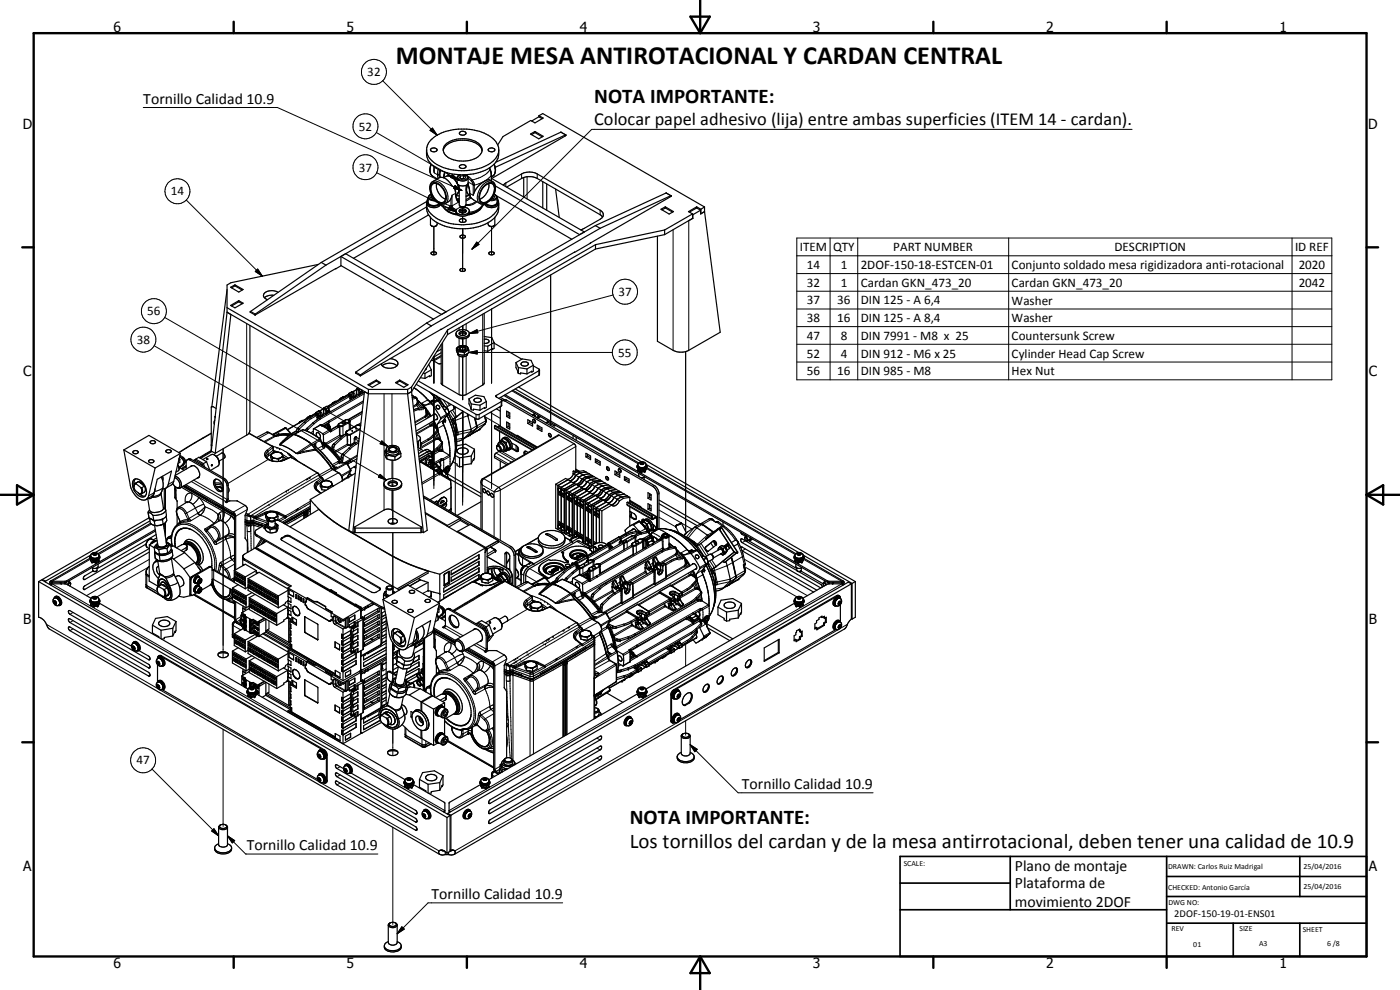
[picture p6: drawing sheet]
<svg xmlns="http://www.w3.org/2000/svg" width="420mm" height="297mm" viewBox="0 0 420 297" stroke-linecap="round" stroke-linejoin="round" font-family="sans-serif">
<defs><g id="words">
<text font-size="7.9" x="118.8" y="19.1">MONTAJE MESA ANTIROTACIONAL Y CARDAN CENTRAL</text>
<g font-size="6.3">
<text x="178.3" y="31">NOTA IMPORTANTE:</text>
<text x="189" y="247.3">NOTA IMPORTANTE:</text>
<text x="189" y="254.4">Los tornillos del cardan y de la mesa antirrotacional, deben tener una calidad de 10.9</text>
</g>
<text font-size="5.5" x="178.3" y="37.5">Colocar papel adhesivo (lija) entre ambas superficies (ITEM 14 - cardan).</text>
<g font-size="4.7">
<text x="43" y="31.1">Tornillo Calidad 10.9</text>
<text x="222.6" y="236.7">Tornillo Calidad 10.9</text>
<text x="74" y="255.1">Tornillo Calidad 10.9</text>
<text x="304.6" y="261.2">Plano de montaje</text>
<text x="129.5" y="269.7">Tornillo Calidad 10.9</text>
<text x="304.6" y="266.6">Plataforma de</text>
<text x="304.6" y="272">movimiento 2DOF</text>
</g>
<g font-size="4.2">
<text x="34" y="9.6">6</text>
<text x="104" y="9.6">5</text>
<text x="174" y="9.6">4</text>
<text x="244" y="9.6">3</text>
<text x="314" y="9.6">2</text>
<text x="384" y="9.6">1</text>
<text x="6.8" y="38.7">D</text>
<text x="410.6" y="38.7">D</text>
<text x="7" y="112.9">C</text>
<text x="410.8" y="112.9">C</text>
<text x="7" y="187.1">B</text>
<text x="410.8" y="187.1">B</text>
<text x="7" y="261.4">A</text>
<text x="410.8" y="261.4">A</text>
<text x="34" y="290.4">6</text>
<text x="104" y="290.4">5</text>
<text x="174" y="290.4">4</text>
<text x="244" y="290.4">3</text>
<text x="314" y="290.4">2</text>
<text x="384" y="290.4">1</text>
</g>
<g font-size="3.9">
<text x="110.2" y="22.9">32</text>
<text x="107.7" y="39.2">52</text>
<text x="107.7" y="51.5">37</text>
<text x="51.3" y="58.6">14</text>
<text x="240" y="75.4">ITEM</text>
<text x="250" y="75.4">QTY</text>
<text x="268.1" y="75.4">PART NUMBER</text>
<text x="334.5" y="75.4">DESCRIPTION</text>
<text x="388.7" y="75.4">ID REF</text>
<text x="242.1" y="80.7">14</text>
<text x="252.3" y="80.7">1</text>
<text x="258.3" y="80.7">2DOF-150-18-ESTCEN-01</text>
<text x="303.6" y="80.8">Conjunto soldado mesa rigidizadora anti-rotacional</text>
<text x="389.8" y="80.7">2020</text>
<text x="185.6" y="88.8">37</text>
<text x="242.1" y="86">32</text>
<text x="252.3" y="86">1</text>
<text x="258.3" y="86.1">Cardan GKN_473_20</text>
<text x="303.6" y="86.1">Cardan GKN_473_20</text>
<text x="389.8" y="86">2042</text>
<text x="44.2" y="94.7">56</text>
<text x="242.1" y="91.4">37</text>
<text x="251.3" y="91.4">36</text>
<text x="258.3" y="91.4">DIN 125 - A 6,4</text>
<text x="303.6" y="91.4">Washer</text>
<text x="242.1" y="96.6">38</text>
<text x="242.1" y="101.9">47</text>
<text x="251.3" y="96.6">16</text>
<text x="252.3" y="101.9">8</text>
<text x="258.3" y="96.6">DIN 125 - A 8,4</text>
<text x="258.3" y="101.9">DIN 7991 - M8 x 25</text>
<text x="303.6" y="96.7">Washer</text>
<text x="41.1" y="103.2">38</text>
<text x="185.5" y="107">55</text>
<text x="242.1" y="107.3">52</text>
<text x="252.3" y="107.3">4</text>
<text x="258.3" y="107.3">DIN 912 - M6 x 25</text>
<text x="303.6" y="102">Countersunk Screw</text>
<text x="303.6" y="107.4">Cylinder Head Cap Screw</text>
<text x="242.1" y="112.6">56</text>
<text x="251.3" y="112.6">16</text>
<text x="258.3" y="112.6">DIN 985 - M8</text>
<text x="303.6" y="112.6">Hex Nut</text>
<text x="41" y="229.4">47</text>
</g>
<text font-size="3.1" x="352.4" y="275.2">2DOF-150-19-01-ENS01</text>
<g font-size="2.4">
<text x="271.2" y="259.7">SCALE:</text>
<text x="350.6" y="260.8">DRAWN: Carlos Ruiz Madrigal</text>
<text x="391.2" y="260.6">25/04/2016</text>
<text x="350.6" y="267.1">CHECKED: Antonio García</text>
<text x="391.2" y="266.7">25/04/2016</text>
<text x="350.6" y="271.4">DWG NO:</text>
<text x="351.6" y="279.3">REV</text>
<text x="372" y="279.4">SIZE</text>
<text x="391" y="279.6">SHEET</text>
<text x="358.1" y="284.1">01</text>
<text x="377.9" y="283.8">A3</text>
<text x="398.3" y="283.8">6 /8</text>
</g>
</g></defs>
<g fill="none" stroke="#000" stroke-width=".3">
<path d="M43 32.3h40.3l55.3 24.8M112.9 39.8l24.8 14.3M114.8 24.2l16.4 16.4M129.1 39.1l.7-.7 1.4 2.2zM168.3 39.7l1.4 .8M339.8 38.8h-162.2l-36 36M113 51.8l23.9 11.7M128.5 59.3a1.79 1.79 0 0 0 2.2 .9M129.4 58.3l-.4 .3a.82 .82 0 0 0-.1 1 .82 .82 0 0 0 1 .3h.6M129.5 49.3a2.88 2.88 0 0 0 .2 3.4l.2 .2M129.6 55a2.42 2.42 0 0 1 3.1 1.1 4.1 4.1 0 0 1 .8 4.6 2.65 2.65 0 0 1-3.5-1.4 3.6 3.6 0 0 1-.4-4.3zM129.9 54.5a3.1 3.1 0 0 1 3.4 1.5 4.1 4.1 0 0 1 .6 4.9l-.2 .1"/>
<path d="M130.3 50v1.9l1 .6 .7-.2M131.5 50.8l-.2 1.2 .2 1.5M132 51.1l-.2 .8 .1 1.4M135.3 59.6v2.4l.7 .9M135.8 52.4l1.9 1.7-2.5-.8zM136.3 56.1l.3 1.2a5.3 5.3 0 0 0 .9 3.4M136.6 55.7l2 1.4-2.4-.5zM136.8 57.9l-1.1 .7v3.2M137.2 53.4a1.88 1.88 0 0 0 3.3 0M137.8 59.5l-.7 .2M137.8 59.8l-.6 .1M138.2 52.5l-.8 .5a1.22 1.22 0 0 0 1.9 1 .78 .78 0 0 0 .9-.4 .78 .78 0 0 0-.3-1"/>
<path d="M139.2 52.5h.1M139.2 52.5l1 .2M139.8 52.5l.7 .4M140.3 58.7l-.4 .3M140.5 55.1l.5 2.9M140.5 52.9l1.2 1.1M140.5 52.9l-.1 .1M140.5 53.4l1 1 .5 .9v3.3l-1-.6M140.5 54.6l1.6 .9M140.9 57.9v.1M140.9 58h.1M141 58l.4 1.4"/>
<path d="M141.2 59.1l-1.3 .8M141.3 59.4l-1.4 .9M141.7 54l.7 1.3v2.4M141.7 54l-.3 .2M142 55.5h.1M145.5 55.5a1.75 1.75 0 0 1 2.9 0 4.5 4.5 0 0 1-3.5 5.5 1.72 1.72 0 0 1-1.1-2.5l.6-1.6zM146.9 50.3l.2 .5M147.1 50.8l.4 1.7v1.8M147.1 50.8a7.3 7.3 0 0 1-5.4 3.2M147.1 50.8h.1M147.5 52.6a8.5 8.5 0 0 1-5.4 2.9M147.8 54.5a2.99 2.99 0 0 0-3.4 1.5 4.4 4.4 0 0 0-.8 4.7l.4 .3"/>
<path d="M148.2 49.3a2.88 2.88 0 0 1-.4 3.6M148.2 58.3a.77 .77 0 0 1 .7 1.1l-.5 .4-1.2 .1M149.2 59.3a1.4 1.4 0 0 1-1.9 .9h-.3M151.8 54.9v1.1M156.5 52.2v1.4M158.2 53v6.7M161.2 52.2v1.4M199.9 57.9l1.4 .8M55.9 60l22.8 22.8M130.2 68v8.5M131.6 61a9.9 9.9 0 0 0 4.4 1.9M133.4 62.4l1.3 1.1 2.5 .9"/>
<path d="M133.5 61.1l2.1 .7M133.8 62.9l1.7 .9 1.6 .4M134.9 62l2 1.5-2.5-.6zM135.7 61.8l.6 .8M135.7 61.7l-.4 .1M136 62.9l.9 .4M136.3 62.6l-.3 .3M136.3 62.6l.7 .3M137.3 60.1l.5 .1M137.5 60.4v.3M137.5 60.7l.3 .3M137.5 60.7l-1.8 1.1"/>
<path d="M137.6 60.4l.2 .1M138 62.2l-.9 .6M138 63.7l1 .2M138.1 63.3l1.6 .3M138.8 63.9h.1M138.8 62.1v1.8M138.8 64.9v1.8M138.8 68.6v12.8M139.3 62l-.2 .1M139.8 61.6h.2M139.9 61.3h.1M139.9 61.3l.1 .3"/>
<path d="M140 61.6l-.3 .2M142.8 60.4l-1.1 .7-1.8 .2M143.1 72.6l.7 .7-2.2 1.5zM143.1 60.5l-1.4 .9-1.7 .2M143.2 63.4l-2.5 .8M143.9 62.9a5.7 5.7 0 0 1-3.1 1.1M143.9 62.9l-1.9 1.1-1.5 .4M144 62.8l-.8 .5M144.4 62.3l-.5 .6M145 61.3a5.4 5.4 0 0 1-4.1 2.4M147.5 68v8.5M180.1 63.1v1.3"/>
<path d="M202 68.9v36.2M206.7 66.2v38.9M239.1 71.4h160.6v42.6h-160.6zM239.1 76.8h160.6M249.1 71.4v42.6M257.4 71.4v42.6M302.7 71.4v42.6M387.8 71.4v42.6M49.4 95.2l67.1 38.8M74 97.1v33.5M75.2 93.4l1.4 .8M76.6 81.4l.7-.7 1.4 2.1z"/>
<path d="M77.3 80.7l1.4 2.1-2.1-1.4zM137.8 98.4v.7M138.8 97.8v2.9M139.9 97.2v1.9M144.9 94.3v21.2M147.5 92.8v22.1M165.3 82.5v45.2M184 88.5l-43.1 11.6M239.1 82.1h160.6M239.1 87.4h160.6M239.1 92.7h160.6M239.1 98h160.6"/>
<path d="M46.3 103.8l69.7 40.2M102.1 119.7h.1M102.1 119.6v.2M102.2 119.5h.1M102.2 119.5l-.1 .1M102.3 119.5l.1 .1M102.3 119.5h-.1M102.9 119.1h.1M103 119.1l.1 .1M103 119.1l-.7 .4M103.1 119.1h-.1M104.7 118.2h.1"/>
<path d="M104.7 118.6h.1M104.7 118.6l.3 .3v1.2M104.7 118.2v.4M104.7 118.4h.1M104.7 118.2l.6 .3M104.7 118.4l.1 .1M104.8 118h.1M104.8 118l-.1 .2M104.8 118l.5 .3M104.9 118.4h-.1M105 118.4l.2 .3-.2 .1M105.1 119.5h-.1"/>
<path d="M105.2 119.5h.1M105.2 118.4v1M105.2 119.5l.5 .3M105.2 119.5l.1 .5M105.2 118.9l-6.5 3.7M105.2 119.4v.1M105.3 118.4h-.1M105.3 118.3l.1 .8M105.3 118.5h.1M105.3 118.3v.1M105.4 119.1l.2 .2M105.4 119.1l-.2 .3"/>
<path d="M105.5 117.6h.2M105.6 119l-.2 .1M105.6 119l.1 .2M105.7 119.2l.5 .3M105.7 119.2l-.7 .2h.2M105.9 118.8l-.3 .2M105.9 118.8l.2 .2M105.9 118.8l.1 .2M106 119l.5 .3M106 119l-.3 .2M106 119h.1M106.1 117.9h.1"/>
<path d="M106.1 119h.1M106.1 117.9l-.8 .4M106.1 117.9l-.5-.3-.8 .4M106.1 117.9l.1 .2M106.2 118.1v.9M106.2 118.1l-.8 .4M106.2 118h.1M106.2 118v.1M106.8 111.6l1.4 .9M107 118.2l-.6 1M107 118.2l.5 .2M107 116.8l.1 .1"/>
<path d="M107.1 116.9l.5 .2M107.1 116.9l-.1 1.3M107.1 116.6h.1M107.1 116.6l.1 .1M107.2 116.7l.5 .3M107.2 116.7l-.1 .2M107.5 118.4h.3M107.5 118.4v.3M107.6 117.1l-.1 1.3M107.6 116.5l-.4 .2M107.6 117.1h.1M107.6 117v.1"/>
<path d="M107.7 117h-.1M107.7 117l.1 1.6M107.9 117.9l.6 .3M107.9 117.9v.6M108 116.7l-.3 .3M108.1 117.5l.1 .2M108.1 117.8v.6M108.1 117.5l-.2 .4M108.2 117.8h-.1M108.2 117.7l.5 .3M108.2 117.7v.1M108.3 116.9l-.7 .2"/>
<path d="M108.4 117.3l.1 .2M108.4 117.3h.2M108.4 117.3l-.3 .2M108.5 117.5l.5 .4M108.5 117.5l-.3 .2M108.6 117.3h.1M108.6 117.3v-.3v.5M108.6 117.3v.2M109.3 118.2l-13.2 7.6M115.3 118.2v26.5M117.6 118.2v15.4M123.7 119.3h.1"/>
<path d="M124.2 116.4l2.4 1.8 1.7 1.8M124.4 119.2l.3 .3M124.7 119.5l.4 .3M124.7 119.5l-.9 .3M125.1 119.8l.2 1M125.2 119.7l-.1 .1M128.4 120h.1M128.4 120h-.1M128.8 117.6l2.4 2.5M130.2 106.9v8M130.2 118.4v28.2M130.6 118.6l2.6 3.2"/>
<path d="M131.1 118.9v.1M131.7 119.3l1.9 2.7M132.4 107l-2.2 1.3M132.8 102.7v12.8M133 120l1.3 2M137.8 101.5v2.4M137.8 106.8v11.6M138.8 101.6v3.6M138.8 107.1v12.8M139.9 101.5v2.4M139.9 106.8v11.6M140.7 105.7l2.5-.5v1z"/>
<path d="M140.7 105.7h43.1M140.9 100.1l2.3-1.2 .2 1zM149 118.6v.5M153.6 117.3l37.9 21.8M161.7 111.3v1.3M205.8 105.5v54M239.1 103.3h160.6M239.1 108.6h160.6M53.9 137l.6 .5M53.9 136.8l.8 .5M54 136.6l.9 .6M54.5 137.5a1.2 1.2 0 0 1 0 2.2"/>
<path d="M54.5 139.7l-.7 .5M54.7 137.3l.2 .2a1.24 1.24 0 0 1 0 2M54.7 137.3l-.2 .2M54.9 139.5h.1M54.9 139.6l-.9 .7M54.9 139.6l-.4 .1M54.9 137.2l.3 .2a1.3 1.3 0 0 1-.3 2.2M54.9 137.2l-.2 .1M55.9 139.7l-1.5 .9M57.4 137.8l-.3 .2M57.5 139.7l-.1 .2M63.4 130.1l-9.7 5.7"/>
<path d="M63.4 135.1l-3.6 2.2M63.7 135.5l-3.5 2M67 134.7v62.6M74.7 130l6.9 3.9M79.9 129.8h.8M80.2 135l.2 .4M80.2 135a1.5 1.5 0 0 0-.5 2.2l.8 .7M80.4 135.4l.1 .9M80.4 135.4l-.5 .6-.2 .7M80.5 137.9a6.1 6.1 0 0 0 4.9 .1M80.5 136.3l-.7 .7M80.5 136.3l.2 .4"/>
<path d="M80.5 137.9l-12.1 7.2M80.7 137.8l-.2 .1M80.7 136.7l-.6 .8M80.7 129.8l1.7 1M80.7 129.8l-3.1 1.8M80.8 129.8h-.1M80.8 129.8h.1M81.6 133.9l.3 .4M81.6 133.9l-1.4 1.1M81.7 133.9l.9 .2a15.5 15.5 0 0 1 4.8 2.6M81.8 133.9h.1M81.8 133.9h-.2"/>
<path d="M81.9 134.3v.8M81.9 134.3l-1.5 1.1M81.9 134.3h.1M81.9 135.1l-1.4 1.2M81.9 135.1l.2 .4M82 134.2l-.1 .1M82 135l-.1 .1M82.1 135.5h.1M82.1 135.1l1.4 .6M82.1 135.5l.2 .1M82.2 135.6l.3 .1M82.2 135.6l-1.5 1.1"/>
<path d="M82.2 135.5v.1M82.3 135.6h.1M82.4 130.8l-3.2 1.7M82.4 130.8l.4 .1M82.4 130.8h.1M82.8 130.9l-3.3 1.7M82.8 130.9h.1M83.3 130.5l-.5 .4M83.5 130.5h-.2M83.6 130.5h-.3M83.6 130.4v.1M83.9 130.3l-.3-.2-1.1 .6"/>
<path d="M83.9 134.6h.1M84.1 133.4l2 .9 2.7 1.8M84.1 133.3h.1M84.1 133.4h.1M84.1 133.4l2.8 1.2 2 1.4M84.3 133.1h.1M84.3 132.9h.1M84.3 133.1l-.2 .3M84.4 133l-.1 .1M84.6 132.9h-.2M84.7 136.3l1.8 1.2M85 137.2l.9 .5"/>
<path d="M85.2 138h.2M85.5 128.4l.3 .1M85.5 128.4l-3.6 1.9M85.5 128.4l-.4 .2M85.8 128.5l-3.6 1.9M85.8 128.5l1.5 1.8M85.9 128.5h-.1M86.3 135.9h.1M86.6 130.6l-2-.1-1.8 .4M86.6 130.6l-2.5 2.5v.3M86.6 130.6h.1M86.7 130.6l-2.1 2.3"/>
<path d="M86.8 130.6h.1M86.8 130.6h-.1M86.9 136.3h.1M87 136.4h.1M87.1 136.4h.1M87.2 137.2h.1M87.3 137.2l-1.9 .8M87.3 137.2l7.9 4.7M87.3 137.2h.1M87.4 136.7h.1M87.4 137.2h.1M87.4 136.7l2 1.6"/>
<path d="M87.7 130.4l-2.4-.2-1.7 .3M88 130.3h.1M88 130.3l-3.4 2.6M88 130.3l-1.3 .3M88 130.3l.2 .1M88.2 130.4l-4.1 3M88.2 130.4l2.9 1.3 2.2 1.5M88.4 137.5h.1M88.5 137.6h.1M88.9 136l-.1 .1M89 129.3l.5 .2M89.4 128.4l.4 .3"/>
<path d="M89.5 129.5h.1M89.5 129.5v.2M89.8 128.7l-.3 .8M89.8 126.7h.1M89.9 126.8h.1M89.9 126.7v.1M89.9 126.6h.1M90 126.6l.2 .1M90 126.6l-.1 .1M90.1 135.7l-1.3 .4M90.1 135.7l.1 .3M90.2 136l-1.3 .1"/>
<path d="M90.6 126.2h.2M90.7 126.2h.1M90.7 126.2h.2M90.7 126.2l-.7 .4M90.8 128.9h.1M90.9 128.9l-2.7 1.5M90.9 128.9l2.5 1.1 2.6 1.7M91 128.9h-.1M91.3 126.7l.3 .3M91.6 127l-1.8 1.7M92.1 128.5l.4 .3M92.2 125.4h.1"/>
<path d="M92.2 125.4l.1 .1M92.2 125.3v.2M92.3 125.2h.1M92.4 125.2l.1 .1M92.4 125.2l-.2 .1M92.5 128.8l-.4 .5M93 124.8h.1M93.1 124.8l.1 .1M93.1 124.8l-.7 .4M93.1 125.3l.3 .3M93.2 124.8h-.1M93.3 133.2l.2 .3"/>
<path d="M93.3 133.2l-4.4 2.8M93.4 133.1l-.1 .1M93.4 125.6l-1.8 1.4M93.5 133.5l1 1.3M93.5 133.5l-3.4 2.2M93.6 133.4h.1M93.6 133.4l-.1 .1M94 126.8l.3 .3M94 130l-.2 .2M94 129.4l-.8 .4M94.3 127.1l-1.8 1.7M94.4 133.7l.2 .2"/>
<path d="M94.4 133.7l.2 .3M94.4 133.7l-.3 .2M94.5 134.8l.3 .2M94.5 134.8l-4.4 .9M94.6 134.7h.1M94.6 134a30.7 30.7 0 0 1 5.3 5.8M94.6 134.7l-.1 .1M94.7 133.1l-.1 .6M94.7 133.1l-.3 .6M94.8 123.9h.1M94.8 133l-1 .6M94.8 133v1h-.2"/>
<path d="M94.8 133l-.1 .1M94.8 135l2.1 2.2 3 3.7M94.8 135l-4.6 1M94.8 124.3h.1M94.8 124.3l.3 .3M94.8 123.9v.4M94.8 124l.6 .2M94.9 124.2l.1-.1 .3 .2-.2 .2M94.9 124.2l-.1 .1M94.9 135h-.1M94.9 123.7h.1M94.9 123.7l-.1 .3"/>
<path d="M94.9 124.1h.1M94.9 123.7l.6 .3M95.1 124.6l-1.7 1M95.1 124.6h.1M95.1 125.2l.1 .7M95.1 124.6l.1 .5M95.2 125.1l-.1 .1M95.2 125.2h-.1M95.3 125.2l.8 .6M95.3 125.1l.1 .7M95.3 124.6h-.2M95.3 125.1h-.1"/>
<path d="M95.4 124.2h.1M95.5 124l-.2 1.1M95.5 124v.1M95.5 124.1h.1M95.5 124.8l.2 .2M95.5 124.1v.7M95.5 124.8l-.2 .3M95.6 123.3h.1M95.7 124.7l-.2 .1M95.7 124.7l.1 .2M95.7 125l-.5 .1M95.8 124.9l.5 .3"/>
<path d="M95.8 124.9l-.1 .1M96 131.7l.2 .4M96 131.7h.1M96 131.7l-2.6 1.4M96 124.5l.1 .2M96 127.6h.2M96 124.5l-.3 .2M96 124.5l.2 .2M96.1 125.8l-1.8 1.3M96.1 124.7l.5 .3M96.1 124.7l-.3 .2M96.1 124.7h.1"/>
<path d="M96.2 123.6l-.5-.3-.8 .4M96.2 127.6l2.6 1.4M96.2 127.6l-1.9 1.1M96.2 123.6l-.7 .4M96.2 123.6l.1 .2M96.2 132.1l.6 1.7M96.2 132.1l-2.5 1.4M96.2 123.6h.1M96.2 131.8v.3M96.2 124.7h.1M96.2 123.7h.1M96.3 123.7h.1"/>
<path d="M96.3 123.8v1M96.3 123.8l-.8 .4M96.3 123.7v.1M96.5 127.5h.1M96.5 127.5l-.3 .1M96.6 127.6h.1M96.6 132.9l2.7 2.3 3.1 3.6M96.8 133.3l.4 .3M96.8 133.8l-1.4 .8M96.8 133.8l.3 .7M97.1 123.8h.1M97.1 132.8h.3"/>
<path d="M97.1 123.8l-.5 1.1M97.1 134.5l-1.1 .7M97.2 122.6l.5 .3M97.2 122.6l-.1 1.3 .5 .3M97.2 122.3h.1M97.2 133.6a.51 .51 0 0 1 .3 .5 .51 .51 0 0 1-.4 .4M97.2 133.6l-.4 .2M97.2 122.3l.1 .1M97.3 133.2h.2M97.3 122.4l-.1 .2M97.3 122.4l.5 .3M97.4 133.9h.1"/>
<path d="M97.4 132.8l.2 .2M97.4 132.8l.1 .4M97.5 133.2l1.7 1.5M97.5 133.2l1.8 1.6M97.6 124.2v.3M97.6 133l.1 .4 .3-.1M97.6 124.2h.2M97.6 133h.2M97.7 122.9l-.1 1.3M97.7 122.9h.2M97.8 122.7l-.1 .2M97.8 122.7l.1 .2"/>
<path d="M97.8 133l.2 .3M97.9 124.2v.1M97.9 124.2h-.1M97.9 122.9v1.3M97.9 123.7l.7 .2M97.9 123.7v.5M97.9 122h.2M98 133.3l1.6 1.4M98.2 123.2l.1 .2M98.2 123.2l-.3 .5M98.2 123.5v.6M98.2 123.5v.1"/>
<path d="M98.3 127.7h.1M98.3 127.6h.1M98.3 128.5h.1M98.3 127.6v.9M98.3 127.6l.5 .4M98.3 127.7l-.7 .4M98.3 127.6l-.8 .4M98.3 128.5h.2M98.3 123.4l.5 .3M98.3 123.4l-.1 .1M98.4 127.7l.1 .8M98.5 128.5h.1"/>
<path d="M98.5 127l.2 .4M98.5 127l-1.4 .8M98.5 127v.1M98.5 128.5l-.1 .1M98.5 127.1h.1M98.5 126.4h.1M98.5 127.1l.1 .2M98.5 127.1l.5 .8M98.5 127.1l-1.3 .8M98.5 122.2l.1 .2M98.5 122.2l-.5-.2-.7 .4M98.5 122.2l-.7 .5"/>
<path d="M98.5 122.2h.1M98.5 123.1l-.3 .1M98.5 123.1h.2M98.5 123.1l.1 .1M98.6 127.3h.1M98.6 122.4h.1M98.6 126.4h.1M98.6 122.4l.1 .8M98.6 128.1v.6l-.1-.2M98.6 123.2l.6 .4M98.6 123.2l-.3 .2M98.6 122.4l-.7 .5"/>
<path d="M98.7 122.6v.5M98.7 126.4l.1 .3M98.7 127.8l-.2 .1 .1 .2M98.7 127.3h.1M98.7 122.3l-.1 .1M98.7 123.1h.1M98.7 123.1l-.1 .1M98.8 129h.1M98.8 129l.2 .4M98.8 129l-2 1.1M98.8 129h.3M98.8 128l.1 .9"/>
<path d="M98.8 128l-.2 .1M98.9 128.7h.1M99 129.4l.2 .2M99 129.4l-1.9 1.1M99 127.9h.1M99 127.9l-.2 .1M99 127.9v.3M99 128.2v.5M99 128.2l-.4 .1M99 128.7l-.3 .1M99 128.7h.1M99 128.7l.2 .2"/>
<path d="M99.1 128.1l-.1 .1M99.1 128.6h.1M99.1 128.6l-.1 .1M99.2 128.9h.1M99.2 128.9l-.1 .1M99.2 128.9l.1 .2M99.2 129.1h.1M99.2 134.7v.3l.9 .6M99.2 129.1v.5M99.2 134.7h.1M99.3 129.1h.1M99.3 129.1v.1"/>
<path d="M99.3 129.1h-.1M99.3 129.2h.1M99.3 129.2v.3M99.6 134.6v.1M99.6 134.7l.1 .2M99.7 134l.5 .2M99.7 134.9h.1M99.7 134.9l.4 .4M99.7 121h.1M99.8 121.1h.1M99.8 121v.1M99.8 120.9h.1"/>
<path d="M99.9 120.9h.1M99.9 139.8l.5 .5M99.9 120.9l-.1 .1M100 139.8h-.1M100.1 135.3v.3M100.1 135.3l.2 .1M100.1 135.3v.1M100.1 135.6l1.7 2.1M100.1 135.6l.3 .2M100.1 133.2l.4 .3M100.2 134.2l-.1 1.1M100.3 135.4l.1 .4"/>
<path d="M100.3 135.4h.2M100.4 135.8l1.6 2M100.5 135.4l.2 .4M100.5 120.4h.2M100.5 133.5l-.3 .7M100.7 135.8l1.6 1.9M100.7 135.8h-.3M100.8 120.5l-.9 .4M101.2 127.9l.3 .4M101.3 138.5l-1.6 .9M101.3 138.5l.5 .4M101.4 128.1l.1 .1"/>
<path d="M101.5 128.3l-2.3 1.3M101.5 127.6l-2.3 1.3M101.5 127.6v.1M101.5 127.5v.3M101.5 127.8h.1M101.5 127.7h.1M101.6 127.7h.1M101.6 127.7l-.1 .1M101.7 127.7l.1 .1M101.7 127.7h-.2M101.7 127.7h.1M101.7 127.5l-.2 .1"/>
<path d="M101.8 127.1h.1M101.8 127.9h.1M101.8 127.8h.1M101.8 137.7l.8 1.2M101.8 127.8v.3M101.8 137.7l.2 .1zM101.8 127.8v.1M101.8 127.9h.2M101.8 127.8h.3M101.8 138.9h2M101.8 138.9l-1.8 .9M101.8 128.1l.1 2.5"/>
<path d="M101.8 128.1l-.3 .2M101.8 127.1l-.1 .6M101.8 137.7l.1 .1M101.9 138h.1M101.9 130.6l-4.1 2.4M101.9 130.6l.3 .3M101.9 138.8h.1M101.9 138.5h-.6M101.9 138.8l-.1 .1M102 138.2h.1M102 128l-.2 .1M102 127.9v.1"/>
<path d="M102 128l.1 2.6M102.1 131.5l.3 .3M102.1 127.8h.1M102.1 130.6l.1 .1M102.1 130.6h-.2M102.1 127.8l-.1 .1M102.1 138.7v.1M102.2 130.9h.5M102.2 130.9l-4.2 2.4M102.2 130.7v.2M102.3 137.6l.7 1.3M102.4 131.8l-1.9 1.7"/>
<path d="M102.4 137.1l.5 .1M102.8 127.6l-.7 .2M102.8 127.6l.1 .2M102.9 136.2l.4 .3M102.9 137.4h.1M102.9 127.8v2.8M102.9 127.8l-.9 .1M102.9 130.6l-.7 .1M102.9 130.6l.1 .1M102.9 137.2l-.1 1.7M103.3 136.5l-.4 .7M103.7 126h.1"/>
<path d="M103.7 126l-1.9 1.1M103.7 130.2l-.8 .4M103.8 129.8v.2M103.8 138.9l-3.5 1.9M103.8 138.9l.2 .1M103.8 130.2h.1M103.8 130v.2M103.8 130h.2M103.9 138.9h-.1M104 130h.1M104 130l-.1 .2M104 139v.1"/>
<path d="M104 129.3h.1M104 129.9l.1 .1M104 139.1l-3.5 1.9M104 139.1l1.2 2M104.1 138.9h.1M104.1 129.3l.1 .1M104.1 138.9h-.1M104.1 130l.1 .1M104.1 138.9l.2 .1M104.1 139.1h.1M104.1 130.5h.1M104.1 130.3h.2"/>
<path d="M104.1 130.5l.1 2.8M104.1 130.5l-1.7 1.3M104.1 130.3v.2M104.2 130.1h.1M104.2 139.1h.1M104.2 129.4l-.2 .2v.3M104.2 130.1l.9 .2M104.2 130.1l-.1 .2M104.2 130.1h-.3l.2 .2M104.2 138.9v.1M104.2 130.1l.1 .2M104.2 133.3h.1"/>
<path d="M104.2 139l.3 .2M104.2 139h.1M104.2 133.3l-3.7 2.1M104.2 133.3l.2 .3M104.2 139l-.2 .1M104.2 130.4l-.1 .1M104.2 130.4l.1 .1M104.2 130.4h.1M104.3 139l.3 .1M104.3 130.5h.9M104.3 130.5v2.8M104.3 130.3v.2"/>
<path d="M104.3 131.7h.1M104.3 132.2h.1M104.3 138.9v.1M104.3 133.3l.2 .1M104.4 133.6l-3.7 2.2M104.4 125.9l.6 .1M104.4 133.5h.1M104.5 125.9h.1M104.5 125.9l-.8 .1M104.5 133.4h.7M104.5 133.4l-.1 .2M104.7 125.9h.1"/>
<path d="M104.7 126.5l-1.9 1.1M104.7 126.5v.1M104.7 134.5l.4 .2M104.7 126.6l.1 .1M104.8 125.9l.2 .2M104.8 126.7h.1M104.8 125.9h.1M104.8 125.9v.3M104.8 126.2l-.1 .3M104.8 126.7v2.2M104.8 126.7l-1.9 1.1M104.8 126h.1"/>
<path d="M104.9 126h.1M105 126l-.2 .2M105 126.1v.1M105 126.1h.1M105 126.2v.1M105.1 127.3v1.4M105.1 134.7l-1.8 1.8M105.1 126.4l-.3 .3M105.1 128.7h.1M105.1 130.3l.1 .2M105.1 138.3l.1 .2M105.2 138.5l-1 .4"/>
<path d="M105.2 130.5v2.9M105.2 138.5v.1M105.2 133.4l.1 .2M105.3 133.6h-.9M105.4 138.6l-.2-.3-.1 .2 .2 .2M106.3 131.7v1.1M106.3 132.8l-1.1 .6M106.3 132.8l.1 .2M106.3 131.7h.2M106.3 132.8h.2M106.4 133l.1 .1M106.4 133l-1.1 .6"/>
<path d="M106.5 132.8l.2 .2M106.5 132.8l-.1 .2M106.5 131.7l1.2 .6M106.5 131.7v1.1M106.5 133.1l.3 .2M106.8 133.3l-1.7 1.4M107 131.1h-.4l-.3 .6M107 131.1h.1M107 131.2l-.4 .2-.1 .3M107 131.1v.2M107.1 127.6h.1M107.2 136.9l-3.4 2"/>
<path d="M107.2 127.6l-3 1.8M107.2 136.6l-3.9 2.3M107.2 127.6l.9 .1M107.6 132.9l-.8 .4M108.1 127.6l.1 .2M108.1 127.7h.1M108.1 128.8l-2.9 1.7M108.2 128.5l-3.1 1.8M108.2 127.7v.1M108.2 127.8h.1M108.2 127.6v.2M108.3 127.4l-.3 .2"/>
<path d="M108.3 126.9l-3.2 1.8M108.6 124.1l-3.6 2.1M108.7 123.4l-4.3 2.5M109 120.8l-12 7M114.6 132.3l1.9 1.7-2.4-.9zM117.6 138v5.6M117.9 138.1v7.8M124.9 121.4l-.9 .4M124.9 121.4l.1 .3M125 121.7l.7 .8M125 121.7l-.9 .5M125 121.2l-.1 .2"/>
<path d="M125 121.2l.4 .1M125.2 120.8l-.2 .4M125.2 120.8l.3 .1M125.3 120.1l.3 .5-.1 .3M125.3 120.8h-.1M125.3 120.8l.2 .2M125.3 122.6l.2 .3M125.3 120.4v.4M125.4 121.3l-.4 .4M125.4 121.3l.9 1M125.5 134.9l1.1 .7M125.5 122.9l-1.3 .5"/>
<path d="M125.5 120.9v.1M125.5 121l1.2 1.3M125.5 121l-.1 .3M125.6 132.4v2M126 122.9h.1M126.2 138.6l5.4 3.3M126.2 138.4v.2M126.2 138.4l.1 .1M126.2 132.9h.2M126.2 132.6l.2 .3M126.3 133.3h.1M126.3 133.3v.1"/>
<path d="M126.3 133.4h.1M126.3 138.5l.1 .1M126.4 138.3l-.2 .1M126.4 138.3l.1 .2M126.4 138.6l3 1.7M126.4 138.6l5.4 3.3M126.4 138.6h-.2M126.4 132.9l-.1 .4M126.5 138.5l2.7 1.6M126.5 138.5h-.2M126.6 122.7h.1M127 122.6h.1"/>
<path d="M127.1 122.2l.3 .4M127.4 122.6l.3 .3M127.4 122.6l-1.9 .3M127.5 135l.8 .5M127.6 124.8l-3.1 1.8M127.7 125.1l.3 .5M127.7 125.1l-3.1 1.8M127.7 124.6v.5M127.7 122.9l.2 1.3M127.7 124.6l.3 .2M127.8 122.7l-.1 .2M127.9 123.1l.3 .6v.6"/>
<path d="M127.9 124.2h.1M127.9 137.6l-1.4 .9M127.9 124.2l-.2 .4M127.9 124.2l.3 .1M128 137.3h.1M128 137.3l-2.1 1.2M128 137.3l-1.6 1M128 123.7l-.1 .5M128 137.3v.1M128 137.4h.1M128 137.4v.1a1.49 1.49 0 0 0-.1 1.7M128 124.8l.4 .5"/>
<path d="M128 124.8l-.3 .3M128 124.2l.2 .1M128.2 124.3h.1M128.2 124.3l.5 .9M128.2 124.3l-.2 .5M128.3 135.5l-2.6 1.4M128.3 135.5v.1M128.3 136.9l-2.4 1.4M128.3 136.9v.1M128.3 135.6l.3 .5M128.3 135.6l-2.5 1.5M128.3 135.6l.7-.2 .6 .3 .1 1.6"/>
<path d="M128.3 120l-1.7 1M128.3 120l.6 .4M128.4 131.7l-2 1.2M128.4 131.7l.2 .4M128.6 136.1l-2.8 1.6M128.6 136.1l.6-.2 .5 .6M128.6 136.1h.1M128.6 136.2a.63 .63 0 0 1 .7-.1 .63 .63 0 0 1 .4 .7M128.6 136.2l-2.8 1.6M128.6 136.1v.1M128.7 136h.1M128.8 127l.3 .6"/>
<path d="M128.9 120.4l.2 .1M128.9 120.4h.1M129 120.5h.1M129 136.8l-.7 .1M129.1 120.5l.5 .1M129.1 127.6l-4.2 2.4M129.1 127.6l.2 .2M129.1 120.5h.1M129.2 139.1v1M129.2 126.8l.4 .6M129.3 120.6h.1M129.3 135.4l-.5-.1-.5 .2"/>
<path d="M129.3 127.8l-4.3 2.5M129.3 140l-.1 .1M129.4 120.5l.4-.1zM129.5 127.8h-.2M129.5 127.8h.5M129.6 136.2h.1M129.6 120.6l-1.8 .9M129.6 126.6l.4 .9M129.6 127.4l.4 .1M129.6 127.4l-.5 .2M129.6 127.4l-.1 .4M129.6 135.6l.1 .3"/>
<path d="M129.6 120.1l-.5 .3M129.6 120.1l.5 .2M129.6 120.1l.1 .1M129.6 135.6h-.1M129.7 136.7h.1M129.7 136.8v.4M129.7 138.6v1.9M129.7 136.8h.1M129.7 138.4v2.1M129.7 120.5l-.1 .1M129.7 120.2l.4 .1M129.7 120.2l.2 .2"/>
<path d="M129.7 120.2l-.5 .3M129.9 120.4h.1M129.9 130.6l-1.5 1.1M129.9 130.6l.2 .3M130 127.8h.1M130 127.5h.1M130 127.8l.5 .3M130 127.8l1 .8M130 127.5v.3M130.1 120.3v.1M130.1 127.5l.6 .4 .2 .5M130.1 127.5l-.1 .3"/>
<path d="M130.2 138.9v.5M130.2 138.9l-.5 .3M130.2 130.2h.1M130.4 130.6l.3 1M130.6 129.8h.1M130.6 139.1l.4 .9M130.7 139.1l.4 .9M130.7 131.6l-4.5 2.6M130.7 131.6l.2 .3M130.8 130.2l.4 1.2M130.9 129.4h.1M130.9 131.9l-4.7 2.7"/>
<path d="M131 128.6h.1M131 140h.1M131 140l-1.2 .6M131 128.6l.1 .5M131 128.6l.2 .1M131.1 129.8l.5 1.7M131.1 140l.7 .3M131.1 140h-.1M131.1 129.1l.2 .4M131.1 134.4l-1.5 1.2M131.1 129.1l-1.2 1.5M131.1 134.4l.2 .3"/>
<path d="M131.2 131.8l-.3 .1M131.2 131.8l.4 .1M131.2 120.1h.1M131.2 120.1l.3 .2M131.2 120.1l-1.8 1M131.2 120.1l-1.3 .3M131.2 131.4v.4M131.2 131.4l.4 .1M131.2 131.4l-.5 .2M131.4 134.6l.1 .5M131.5 120.3l2.5 4M131.5 120.3l-1.8 1"/>
<path d="M131.5 120.2h.1M131.5 120.2v.1M131.5 135.1l-1.8 1M131.5 135.1l.2 .4M131.6 131.5h.1M131.6 131.9h.1M131.6 131.5v.4M131.6 131.5l.4 .1 .3 .6M131.6 131.9l.4 .1M131.6 131.9l.8 .6M131.7 135.5l-2 1.2M131.9 134.2l.1 1.2"/>
<path d="M132.2 133.8l.2 1.6M132.2 138.3h.1M132.3 138.2h.1M132.3 138.1v.1M132.3 138.1h.2M132.4 132.5v.4M132.4 132.5h.2M132.4 138h-.1M132.4 137.7h.1M132.4 137.7h.5M132.4 137.7l-2.2 1.2M132.4 137.7l-.1 .4"/>
<path d="M132.4 132.9l-1.3 1.5M132.4 137.7l.1 .4M132.4 132.9l.3 .4M132.5 138.1l-.3 .2v2.5M132.6 135l-1.1 .1M132.9 135.4l-1.2 .1M132.9 126.7h.1M132.9 137.7l.2 .3M133 126.5h.1M133 126.8h.1M133.1 126.1l-1.8 1.1M133.1 126.1l-.2 .5 .2 1"/>
<path d="M133.1 127.6a20.9 20.9 0 0 1 1.8 9.1M133.1 127.6l-1.8 1M133.1 138v3M133.1 138l-.6 .1M133.2 127.5h.1M133.2 126.1h-.1M133.2 126.1l.1-.1-.3 .4M133.2 127.5l-.1 .1M133.2 126.1l-.2 .3M133.3 125.8l.3 .5M133.3 125.7v.1M133.4 125.8l.3 .2"/>
<path d="M133.5 125.9h.1M133.6 126.5l-.6 .3M133.6 126.3l-.6 .4M133.6 126.3v.2M133.7 126v.1M133.7 126.4h.1M133.7 126.4l-.1 .1M133.7 126.1l-.1 .2M133.7 126l-.1 .1M133.7 126.1v.3M134 124.3l-1.8 1M134 124.3l.1 .3"/>
<path d="M134.1 124.2h.1M134.1 124.6l-.8 1.2M134.1 124.6l-1.8 1.1M134.1 124.2l-.1 .1M134.1 124.6h.1M134.1 124.7a18.9 18.9 0 0 1 2.3 12.2M134.3 120.7l.6 .9M134.6 124.2a16 16 0 0 1 1.2 14.5l-.9 1.5M134.8 136.6l-1.9 1.1M134.8 124l1.2 1.7M135 139.9l-.2 .1M135 136.9l-1.9 1.1"/>
<path d="M135.2 123.4l1.4 2M135.7 125.9l.6 1M135.8 123l1.3 2M135.8 126.9h.1M136.2 125.6l.2-.1 .2 .7M136.4 127.1l.4 .6M136.6 122.1v32.2M136.6 126.2l-.5 .1M136.6 126.2l.8 3.5M136.9 130.3l.4 .1M137.3 130.4l-.4 .5M137.4 129.7l-.1 .7"/>
<path d="M137.4 129.7l-.5 .1M138.8 123.4v28.2M140.8 124.5l-4.2 1.7M141 130.5l-1.7 .9-2.3 .4M141.4 128.8l-4 .9M142.9 124.3v1.3M142.9 128.6l-1.6 .9-4 .9M143 127.8h.1M143 127.8l-1.6 1M143.8 124.3v1.3M144 128.8h.1M144 128.8l-.8 .5"/>
<path d="M144 128.8l-2.9 1.6M144.1 128.7l-.1 .1M145.4 124.8l.3 1.5M145.4 127.3h.1M145.5 125l4.6 2.7M145.5 127.3l-.4 .2M145.6 127h.1M145.6 127l-1.6 1.8M145.6 127l-2.6 1.5M145.7 126.3l-2.5 1.5M145.7 126.2l-.1 .8M145.8 126.2h-.1"/>
<path d="M147.1 123.7l3 1.8M147.5 123.5v23.1M148.4 136.8l4.2 2.4M148.4 128.3l11.4 6.7M148.9 135.9l4.6 2.7M149.7 135.5l4.6 2.7M149.7 127.8l11.2 6.6M150 133.2a1.17 1.17 0 0 1 1 1.7M150.3 135.3l4.5 2.6M150.4 120.5v1.3M152 120.1l-.4 .3M155.1 135.3l-.2 .1"/>
<path d="M155.4 130.7l-.2 .1M164.7 130a.8 .8 0 0 0 .6 1.1M166.5 127.5l-.3 .2M167.8 130.6l-22.6 13M172.3 133.1l-22.6 13.1M172.8 134l-22.7 13.1-1.8 .5M191.4 139.6a1.47 1.47 0 0 0 2.6 0M192.1 138.8a.7 .7 0 0 1 1.2 .3 .69 .69 0 0 1-.7 .3 .69 .69 0 0 1-.5-.5zM45.5 157.2l-15.9 9.2M46.3 147.8l-1.7 1M48.3 147.9l-.6 .6-1.8 .5M48.3 148.1a2.57 2.57 0 0 1-2.7 1.2"/>
<path d="M48.9 146.4l-1.2 .7-1.3 .3M52.1 144.4l-1.6 1M52.5 146.7h.1M52.5 146.7l.3 .3M52.8 146.2l.1 3.7M53.2 154.7h.1M53.3 154.7l.8 1.8M53.4 157.4a5.3 5.3 0 0 1 5.9 1.1 14.1 14.1 0 0 1 5.5 12.7M53.5 152.3a2.01 2.01 0 0 1 2.3 1.3l.2 .3M53.9 140.3h.1M54 156.5h.1M54 156.7l-.8 .7"/>
<path d="M54.1 156.5v.4M54.9 145.9l15.5 9M55.2 145.8l6.7 3.8M55.6 154.1a1.85 1.85 0 0 0-2.2-1.4 1.83 1.83 0 0 0-.1 2M55.6 154.1l.9 1.9-.2 .3M55.9 140.1l-1.1 .7M56 150.7h.9l.9 .6M56 153.9l-.4 .2M56 153.9l.8 1.6M56.3 156.3l-.9 .1-1.2 .4M56.5 155.9l-1.3 .1-1.1 .5M56.5 155.9h.1"/>
<path d="M56.6 150.6a2.29 2.29 0 0 0 .9-2.6 1.6 1.6 0 0 0-1.9 1.7l.1 1.2M56.8 155.5l-.2 .4M56.8 155.5l.6 .7M57.4 156.2l-1.1 .1M57.4 144.5l10.4 6.2M57.8 151.3l1.7 2.8M57.8 151.3l1.2-1 .7-1.1 1.5 2.1M58.1 144.1l10 5.8 .4-.3M59.4 154h.1M59.4 154l.6 .6M59.4 154l-2.6 1.5M59.6 154.3l.2 .1a10.8 10.8 0 0 1 4.4 2.6"/>
<path d="M59.6 143.3l-.3 .1M59.7 153.7h.1M60 154.6l-2.6 1.6M60.6 153h.1M60.6 153l-1.2 1M61.1 153.4h.1M61.1 149.2v.3M61.2 151.3l-2.1 .8-3.1 1.8M61.2 151.3l.3 .8M61.3 149.5l4.4 2.6M61.4 149.4v.2M61.5 152.1l-.9 .9"/>
<path d="M61.5 152.1l-.4 1.3-1.1 1.2M61.5 152.1l2.3 1 1.6 1.2M61.6 158.6a.56 .56 0 0 0 .2 1M61.6 158.6l.7 .1-.2 .4 2.4 3.4M61.8 159.6l1.3-1.3a2.22 2.22 0 0 1 2.5 2.2l-.3 1.2M61.8 159.6l2.3 3.1M61.9 149.6h.1M61.9 149.6l.1 .1M62 149.7h.1M62 149.7l.1 .2M62 149.8l.1 .1M62.1 149.9l2.7 1.5"/>
<path d="M63 158v.4M63.2 157.9l.4-.2a3.1 3.1 0 0 1 2.4 2.8l-.3 1.3M64.2 157l.2 .1M64.2 157h.1M64.2 157l-2.6 1.6M64.5 144.9l2.1 .2M64.6 145.4l2.2 .2M64.8 151.4h.2M64.8 151.4h.1M64.8 145.9l1.1 .1 1.1 .3M65 151.4h.1M65 151.4l5.3 3.1"/>
<path d="M65.4 154.3h.1M65.4 154.3a2.4 2.4 0 0 1 0 2.2M65.4 154.3l-.2 1.5-1 1.2M65.6 151.8v.2M65.8 154a1.79 1.79 0 0 1 0 2.2M65.8 154l-.4 .3M65.8 154l.6-.4 .8-.1a2.45 2.45 0 0 1-.9 2.7M65.8 151.9v.2M66.3 156.2l-.6 .1M66.3 156.2l.5 .2M66.5 156.3h.1M66.6 146.6l.4 .2"/>
<path d="M66.8 156.4h.1M66.9 156.4l.6 .5M67.3 143.6l-.3 .2M67.5 156.9a3.2 3.2 0 0 1 1 3.4M68.1 150.5l.2 .1M68.5 146.2a1.3 1.3 0 0 1 0 1.7M68.5 145.6l-.4 .2M70.4 156l-1-1.2a4.4 4.4 0 0 1-1.9 2.1M73.6 156.7l.6 .4M73.6 156.3l.5 .4M73.6 151.6l-3.6 2.1v.4M73.7 154.4l.4 .3"/>
<path d="M73.9 154l.5 .3M74.1 154.7h.1M74.1 154.7v2M74.2 157v.1M74.2 157.1v2.3M74.2 157h.1M74.2 159.4h1.1M74.2 154.7l.9 .3M74.2 159.4l.3 6.3M74.2 156.8v.2M74.2 152.9l-3.5 2-.3-.2M74.4 154.3h.1"/>
<path d="M74.4 154.3l-.3 .4M74.4 154.3l.7 .5M74.4 154.3l-.2 .4M74.7 154.5h.1M75.1 155h.1M75.1 156.8v.3M75.1 155l1.1 .3M75.1 154.8v.2M75.2 156.8h.1M75.2 157v.1M75.2 154.8v1.9M75.2 157.1l.1 2.3"/>
<path d="M75.2 156.7h.1M75.2 154.8h.1M75.2 154.8h-.1M75.3 157h.1M75.3 156.7h.1M75.3 154.8l1.1 .1M75.3 154.8v1.9M75.3 157v2.4M75.3 159.4l.1 5.7M75.3 156.7l.7-.1 2.6 .9M75.3 156.7v.3M75.4 157l.8 .1"/>
<path d="M76.1 156.7v.2l-.9 .2M76.2 156.7h.1M76.2 155.3v1.4M76.2 157v7.6M76.2 157.1l2.5 .8M76.2 155.3v.1M76.2 155.4l.3 .1M76.2 157h.1M76.4 154.9h.1M76.4 154.9l-.2 .5M76.4 154.9l-.2 .4M76.4 154.9l.3 .2"/>
<path d="M76.5 155.5l.5 .3M76.7 155.1h.1M76.7 155.1l-.2 .4M76.8 155.1l.1 .1M76.9 155.2l-.4 .3M76.9 155.2l.3 .2M77 155.8l3.3 1.2M77.2 155.4l-.2 .4M77.2 155.4l3.4 1.2M77.6 157.2v.3M77.7 157.5l1.1 .4M77.9 157.4v.1"/>
<path d="M78.6 157.5h.1M78.6 157.5v.1M78.6 157.6l.2 .2M78.6 157.6h.1M78.8 157.8h.1M79.4 153.8l.2 .2M79.4 153.8a5.2 5.2 0 0 1 4.3 0M79.4 153.8l-2.7 1.3M79.5 158.2l.2 .1M79.6 154l-2.7 1.2M79.6 154l.1 .2M79.7 158.2h.1"/>
<path d="M79.7 154.2l-2.5 1.2M80 154.1l-.3 .1M80.6 157.6a1.12 1.12 0 0 0 2 0M80.8 153.7l-1.2 .3M82.3 153.7l1.3 .3M83.1 154.1l.3 .1M83.4 154.2l2 .9M83.6 154l-.2 .2M83.6 154l2.3 1.2M83.7 153.8l-.1 .2M83.7 153.8l2 1M85.2 156.9v.1"/>
<path d="M85.4 155.1l.2 .3M85.4 155.1l-2 1M85.4 157.1h-.1M85.5 156.7v.3M85.6 155.4l-1.6 .9M85.7 154.8l-.3 .3M85.7 154.8l.2 .4M85.9 155.2l-.3 .2M86 147.3h.1M86.5 147h.1M89.2 152.7h.1M89.4 152.7h.1"/>
<path d="M89.4 152.6h.1M89.4 152.6l-3.7 2.2M91.1 155.6v-1.7l-5.7 3.2M91.1 153.8h.3M91.3 153.9l.1 .1M91.4 153.8l-.1 1.6M91.4 153.8h.1M91.5 153.8l.1 1.5M92 143.8h.1M92.1 153.2l.2 .2M92.2 153.3v.1M92.2 153.5l-.7 .3"/>
<path d="M92.2 153.2h.1M92.3 143.6h.1M92.3 153.5h.1M92.3 153.3v.2M92.3 153.5a.95 .95 0 0 1-1.2 .4M92.3 153.2v.2M92.3 153.5v1.4M92.4 143.6h.1M92.9 143.3h.1M93.1 143.1h.1M93.1 150.4l-3.7 2.2M93.1 151l-7.2 4.2"/>
<path d="M93.1 152.4l-8 4.6M93.1 152.8l-.8 .5M94.9 144.6h.1M95.1 147.2h.2M95.1 144.5l.2 .4M95.1 144.5a1.54 1.54 0 0 0 0 2.7M95.1 147.2l1.1 .9M95.2 141.9h.2M95.2 141.9l.5 .6M95.2 141.9l-20.8 12.4M95.3 144.9l.3 .3M95.3 144.9l-.6 .7-.1 .8"/>
<path d="M95.6 145.2a1.18 1.18 0 0 0-.7 1.1 1.18 1.18 0 0 0 .7 1M95.6 147.3l-.1 .1M95.6 147.3l.8 .7M95.7 142.6h.1M95.7 142.5l-20.6 12.3M95.7 142.5l.5 .7M95.8 142.5h-.1M95.8 142.4v.1M96 143h.1M96.2 143.2l-19.8 11.7M96.2 143.2l.4 .2M96.3 143.1h.1"/>
<path d="M96.3 143.1l-.1 .1M96.6 143.4l.2 .3M96.6 143.4l-1.5 1.1M96.6 143.4h.1M96.7 143.4h.1M96.8 143.7l.2 .4M96.8 143.8l-1.5 1.1M96.8 143.6v.2M97 144.1l.3 .2M97 144.1l-1.4 1.1M97.2 144.1h.1M97.2 144.1h-.2"/>
<path d="M99.5 140.5l-3.7 2M99.5 140.5h.1M99.8 145.7l.2 .1M99.9 140.9h.1M99.9 140.9l1.6 1M99.9 140.9l-3.7 2.1M100.4 140.3l-.7 .3M100.4 140.3v-.1h.7l-1.1 .6M101.5 141.9h.1M101.5 141.9a2.48 2.48 0 0 1 1.1 2.4M101.5 141.9l-4.2 2.3M102.6 143.1l.2-.1-.1 .2"/>
<path d="M103.5 158.5v.1M104.3 143.1l-.1 .3M104.3 143.1l-1.5 .9M104.3 143h.1M104.3 143v.1M104.5 142.9h.1M104.6 142.7l.2 .4M104.6 143.2h.1M104.6 142.5l.3 .5M104.9 141.9l.2 .3M105.1 142.2l.6 .4M105.1 142.2l.3 .6"/>
<path d="M105.1 142.2l-.4 .2M105.2 141.1v.3M105.2 141.1l-2.8 1.6M105.2 141.4l-2.6 1.6M105.2 141.4l-.9 1.7M105.2 141h.1M105.2 141v.1M106.2 140.1l.6 .4M106.2 140.1l.6 .3M106.6 158.5v1.3M114.1 142.3l1.9 1.7-2.4-.8zM115.3 145.9v7.1"/>
<path d="M117.6 144.7v1.2M117.6 147.1v5.9M117.9 147.1v10.1M117.9 159.8v18.3M126.3 158.5v1.3M127.1 149.3l10.9 6.3M129.2 140.1h.1M129.3 140.2l.1 .1M129.3 140.1v.1M129.3 140.3h.1M129.4 140.3h.1M129.4 140.3l5.7 3.5"/>
<path d="M129.9 140.6h.1M131 150.4l.1 .1M131 140l.7 .5M131 140l-1.1 .6M131.6 150.5h.1M131.6 141.9l-5 2.9M131.6 141.9l.3 .4M131.6 141.9h.2M131.7 140.5l-1.1 .6M131.7 140.6l.2 .2M131.7 140.6l-1 .5M131.8 140.3l.1 .2"/>
<path d="M131.8 140.3l-.1 .2M131.8 141.9l3.3 1.9M131.8 141.9l.1 .4M131.9 142.3h.1M131.9 142.3l-5.3 3M131.9 142.3l3.3 1.9M131.9 140.8h.1M131.9 140.8l.1 .1M131.9 140.8l-.9 .5M131.9 140.5l-.2 .1M131.9 140.5l.2 .2M132 140.9l.2 .1"/>
<path d="M132 140.9l-.9 .5M132 141.5l.4 .3M132 140.7l-.1 .1M132.1 141l-.9 .5M132.1 141.4h.1M132.1 140.7l.1 .1M132.1 141h.1M132.1 140.8l-.1 .1M132.1 140.7v.1M132.2 141.4h.1M132.2 141l.3 .1M132.2 141.4v.1"/>
<path d="M132.2 140.8v.1M132.2 140.8h.1M132.2 140.8l-.1 .2M132.2 140.8l.3 .3M132.3 141.1l.1 .2M132.3 141.2h.1M132.4 141.3h.1M132.4 141.8l.1 .4M132.5 141.2h.1M132.5 141.1v.1M132.5 141.7l-.1 .1M132.5 141.7l.1 .1"/>
<path d="M132.5 141.1h.5M133 141.4l-.5 .3M133 150.2h.1M133.1 141.1h.1M133.1 141l-.1 .1M133.1 141v.1M133.1 141.1h-.1M133.3 140.9l-.2 .1M133.3 140.9l-.1 .2M133.8 141.3v.4M133.8 140.6l-.2 .4-.3-.1M133.8 141.7h.1"/>
<path d="M133.8 140.6l-.3 .7 .2 .5M133.8 141.4l.1 .2M133.8 141.7l.1 .1M133.9 141.9l.1 .4M133.9 141.8h.1M133.9 141.9l.2 .4M133.9 141.8v.1M134 140.8l-.2 .5M134 141.8h.1M134 142.3l-.7 .4M134 140.3l-.2 .3M134.1 141.8v.5"/>
<path d="M134.1 142.3h-.1M134.2 140.2h.1M134.3 142.9l.2 .6M134.3 141.7l-.4 .1M134.3 140.1h.4v.2M134.3 140.1l-.5 .5M134.3 141.6h.1M134.3 142.9h.1M134.3 141.7v1.2M134.3 142.8v.1M134.3 140.1l-.2 .2M134.4 140.1h.3"/>
<path d="M134.4 141.5l-.5 .1M134.5 141.5l-.2 .2M134.5 140.1h.1M134.6 140.5l-.1 .5-.6 .4v.2M134.6 140.5h.1M134.7 140.3l-.7 .5M134.7 140.3a.75 .75 0 0 1-.2 1.2M134.8 140.5v.5l-.4 .5M134.8 140.5h-.3M134.8 140.5h-.5l-.3 .3M134.8 140l.1 .1M134.8 140a1.08 1.08 0 0 0-1.5 .9"/>
<path d="M134.9 140.1h.1M135.1 143.8h.1M135.1 143.8l.1 .4M135.2 144.2v.1M135.2 144.3l.1 8.4M135.3 144.1l-.1 .2M135.3 152.9v.6M141.1 157.4l8.3 4.8M144.3 144.6l.4 .9M144.7 145.5v13.5M144.7 145.5l3.6 2.1M144.9 143.6h.3"/>
<path d="M145.2 143.6a1.73 1.73 0 0 0-.5 1.9M145.2 143.6l4.5 2.6M148.3 147.6v13.4M149.7 146.2l.4 .7v15.2M149.7 146.2l-1.4 1.4M168.9 159.7l-.4 .2M172 141.9l.2 .2M172.2 141.3l-.2 .1 .1 .8M172.8 141.2l.5 .3M182.2 140.1l.1 .7 .5 .3M188.2 151.3l7.3 4.3 .3-.2 .2 .4M188.2 151.3l.1 .3"/>
<path d="M188.4 150.6l-.2 .1v.6M189 157.6l.2 .1M189 150.5l7.8 4.6 .3 .4 .2-.1M189.6 159.7h.1M189.7 159.7l.2 .4M190.4 155.7l-.2 .1M191.5 159.3l.2 .4M191.7 156.4h.1M191.7 156.4l.3 .1M191.7 156.4l-1.8 1M191.7 156.4l-.4 .2M191.7 159.7l.4 .2"/>
<path d="M191.7 159.7l-1.8 .4M192 156.5h.1M192 156.5l1.4 1.7M192 156.5l-1.9 1M192.1 156.5h.1M192.2 159.9h.1M192.3 159.9l.3 .3M193 157.5l.5 .7M193.4 158.2l2.3 1M193.5 158.2h.1M193.5 158.2h-.1M193.7 158.7l-1.6 .9"/>
<path d="M193.7 158.7l.8 .5M193.9 158.6l-.2 .1M193.9 158.6l.7 .7M193.9 158.6l.5 .5M194 140.5l44.7 25.9M194.2 159.4l.2 .4M194.4 159.8l.4 .2M194.4 159.8l-1.8 .4M194.5 159.2l.1 .1M194.5 159.2h.1M194.6 159.3h.1M194.6 159.3h.4"/>
<path d="M194.9 159.9l-.1 .2M195 159.3l-.4 .2M195.7 159.8l2.7 1.5M195.9 159.2a8.7 8.7 0 0 1 8.6 1.6l2 1.5 2.4 2.7M196.4 145.7l-.5 .2M196.7 159.3h-1.7M197.7 158.7l-1.9 1.1-.4 .5M197.8 153l6.6 3.8M197.8 155.2l5 2.9M197.8 148.1l-.5 .3M200.9 159a16.1 16.1 0 0 1 9.5 7l.6 .8M204.4 156.9l3.3 1.8"/>
<path d="M206.3 159.6l-1 1.2M208.4 158.2l-2.5 3M210.8 157.4l-1.7 .9-2.5 3M210.9 157.4h.1M212.8 155.7l.7 .1M213.5 155.8l1.4 1 .2-.2M213.5 155.8l-2.6 1.5M213.6 155.8h.1M213.6 155.8h-.1M213.9 159.6l-1.6 1-3 2.7M214 159.7h.1M214.9 159.1l-.8 .5"/>
<path d="M215 156.6h.1M215.1 156.6l1.8 1.3M215.2 158.8l.1 .1M215.5 156.5l-.4 .1M216.2 158.2v.1M216.3 159.3l-.1 .1M216.3 158.3l-4 3.2M216.5 158.3l4.8 7.4M216.9 157.9l2.5 2.4 1.3 1.8M216.9 157.9l-.4 .3M217.4 157.9h-.5M14.9 174.8l.4 .2 .4-.2"/>
<path d="M15.7 175.2l117.8 68M16.3 179.4a1.5 1.5 0 0 1 1.4 2.1l-.1 .1M18 174.8l.2 .4M19.5 174.4v.4M20 174.3v.4M25 176.6l.5 .2M25 173.6l.5 .3M27.2 167.8l-11.5 6.6M27.2 166.8a1.43 1.43 0 0 0 2.5 0M27.2 179.9l.2 .4 .7 .3h1l.6-.7M27.8 166.1l.5-.2 .7 .2a.6 .6 0 0 1-.6 .5 .6 .6 0 0 1-.6-.5zM27.9 179.3a.69 .69 0 0 1 1.2 .2l-.2 .2h-.7l-.3-.1z"/>
<path d="M43.8 172.4l.3 .3M43.8 176l.3 .3M44.1 172.7l.7 .4M44.1 172.7v3.6M44.1 176.3l4.7 2.8M44.1 176.3v.1M44.1 172.3v.4M44.5 170.2l-15.4 8.9M44.8 167.9l-18.9 10.8M44.8 170.1a1.76 1.76 0 0 0-.7 2.3M45.6 161.8a1.68 1.68 0 0 0-1.6 2.3l.1 .1M47.4 163.7l.6 .4"/>
<path d="M48.2 175.2l.2-.4a1.78 1.78 0 0 1 2.1 1.8 1.7 1.7 0 0 1-.2 2.1h-.4M48.5 174.7l-.2 .2M48.8 179v.1M48.8 179.1l.1 .1M48.8 179.1h.2M50 178.7h.1M50 163.3l-.1 .4-.4 .2M51 161.5l.4 .1M51 161.5a.82 .82 0 0 0-.8 .3 .82 .82 0 0 0-.1 .9M51.2 161.1l-.2 .4M51.2 161.1l.3 .1M51.2 161.1l-.7 .1"/>
<path d="M51.5 160.9l-.3 .2M51.7 163.9a5.5 5.5 0 0 1 1.8-6.2 5.6 5.6 0 0 1 6.2 1.7 13.7 13.7 0 0 1 4.6 11.6M52.1 171.8a2.87 2.87 0 0 1-2.8 1.2M52.2 172.4l-.9 .7-1.5 .3M53.4 174.8l-.9 .5-1.6 .5M55.4 163.3a1.64 1.64 0 0 1 2.5 .1 4.6 4.6 0 0 1 1.7 5.2l-.9 .5M55.9 164.3v.8M55.9 163.2l1.2 .2M56.1 163.2h-.3a2.18 2.18 0 0 1 2.6 1 3.7 3.7 0 0 1 .8 4.5l-.2 .1 .5-1.2M56.3 163.2a4.4 4.4 0 0 1 2.9 5.4M57.1 173.9l.2 .1M57.1 178.2l.2 .2"/>
<path d="M57.4 163.6l.5 .5M57.6 173l.2 .2M58.1 178.4l12.3 7.1M58.1 164.2l.3 .3M58.4 178.3l12 6.9M58.6 164.8l.2 .4M58.9 165.4l.6 1.9M59.7 176.7a.45 .45 0 0 1 .6-.3 .45 .45 0 0 1 .2 .7l-.5 .7-.4 .1-.2-.6zM59.7 174a.45 .45 0 0 1 .6-.3 .45 .45 0 0 1 .2 .7l-.2 .4-.7 .4-.2-.6zM60.4 176.3a1.07 1.07 0 0 0-1 1.6M60.4 173.6a1.06 1.06 0 0 0-1 1.6M62.7 170.1l.2 .1"/>
<path d="M63.4 175.1l.2 .1M63.6 175.2a5.5 5.5 0 0 0 4.5 4.5 2.14 2.14 0 0 0 1.4-2.7M63.6 175.2v.4M63.7 174.4h.1M63.7 171.1v2.8M63.7 173.8l-.1 1.4M64.1 162.7l.3 .5 .6 .1M64.1 171.1v2.8M64.5 162.5l-.4 .2M64.5 162.5v.1M64.5 162.6h.1M65 162.5l-.5 .1"/>
<path d="M65 162.5v.8M65.3 161.7l-.8 .8M65.3 161.7l.4 .1M65.7 161.8l-.7 .7M65.8 169.8h.4M65.8 169.8l-.4 1.8M66.2 169.7h.1M66.2 169.7v.1M66.2 169.8l-.5 2M66.2 169.8l1.4 1.3M66.3 168.7l.4 .9M66.3 168.7l-.4 .5-.1 .6"/>
<path d="M66.7 169.6l-.4 .1M66.7 169.6l1.2 1.1M67.6 171.1a2.76 2.76 0 0 1 .9 2.3M67.7 161.6l.1-.6-2.8 1.5M67.7 161.6l.1 .2M67.8 161.8h.1M67.8 161.8l-2.8 1.5M67.8 161.6v.2M67.8 161.8l1.2 3.3 .2 1.9M67.9 161h.1M67.9 170.7l-.3 .4M67.9 170.7a3.6 3.6 0 0 1 1.1 3"/>
<path d="M67.9 161l1.3-.2 1.2 .4M67.9 161h-.1M68.3 179.9l1.1 .4 1 .1M68.5 160.3l-.8 .8 .1 .5M68.5 160.3l-2.8 1.5M68.5 160.3h.1M68.5 160.3l1-.2 .9 .4M69 160.8h.1M69.2 179.6l.6 .1M69.2 167v.3M69.2 167h.1M69.2 167l-2.9 1.7"/>
<path d="M69.2 167.3l.1 .1M69.2 167v.2M69.3 167.4l.3 .5M69.3 167.4l.4 .5M69.6 167.9h.1M69.6 167.9l-2.9 1.7M69.6 167.9l.8 .8M69.8 178.9l-.8 .8M69.9 173.5l.4 .8M70.4 161.3h-1.3l-1.3 .5M70.4 167.4l-.7 .5M70.4 166.5l-1.2 .5"/>
<path d="M70.4 169.2l-2.5 1.5M73.4 167.7v.4M76.8 164.4l22.2 12.8M76.9 171.8l.1 .3M76.9 164.3l22.2 12.8M77.1 160.5v.4M78.5 163.2h.1M79.2 162.2l.2 .1M79.9 162.4l31.9 18.5M84.7 161.6l-.3 .3M84.7 161.3v.3M85.6 161h1.4"/>
<path d="M85.6 160.8v.2M85.6 161l-.9 .6M87 160.8v.2M87 161l26.9 15.6M99.2 177v.3M99.5 177v.3M100.7 178.2l5.7 3.3M100.8 178l5.8 3.4v.2M100.9 177.8v.2M113.9 176.3v.3M113.9 176.6l.2 .2M115.9 178.1a1.06 1.06 0 0 0 1.2 .5"/>
<path d="M116.9 166.3v.1M128.5 177.2l-1.5 .8v.2M128.6 177.2l-.1 .1M129.3 177.4v1.5M129.5 177.5v1.4M131.7 178.1l.3 .1M133.4 172.4l-.1 .2M133.4 175.4l-.1 .2M133.4 175.4h.1M133.4 175.4l.2 .4M133.6 172.1l-.2 .2M134.6 174.8h.1"/>
<path d="M134.6 174.8l.1 .3M134.6 171.7h.1M134.7 171.4l-.1 .3M134.9 171.6l-.3 .1M134.9 174.7l-.3 .1M141.8 174.5h.3M142.3 174.6h.1M142.4 174.6l1.4 .7M143.8 175.3l-1.8-.8-10.5 6.3M144 175.3h-.2M144.1 175.4h.1M144.2 173.7l-1.8 .9"/>
<path d="M144.7 175.6h.1M145.7 165.2h.1M145.7 165.4h.1M145.7 165.2l-.1 .5M146.1 164.9l-.3 .2M146.2 167h.1M146.2 170.8l1.1-.3a5.6 5.6 0 0 1 3.6 .5M146.2 171.7h.1M146.2 171.7l.4 .3M146.2 167l6.1 3.6M147.1 164.1l1.4 .8M147.5 170.6a2.97 2.97 0 0 0 1 2.8"/>
<path d="M147.7 172.9l.8 .5M147.8 170.6a2.67 2.67 0 0 0 .9 2.6M147.9 173.3l.8 .5M147.9 173.5l1.8 1M148.1 175.2l.1 .1M148.2 175.3l-2.2 .4-2.2-.4M148.4 175.8h.1M148.5 164.9h.1M148.5 173.4l.3 .2M148.5 164.9l-2.3 1.3M148.5 164.9l.2 .3v.3M148.5 175.8h.1"/>
<path d="M148.6 164.9h-.1M148.6 173.3l-.1 .1M148.7 173.2l-.1 .1M148.7 173.2l.2 .2M148.8 175.6h.1M149.3 173.6l.5 .1 .6 .6M149.4 162.2l.2 .1M149.4 162.2l-3.9 2.2M149.5 162.3h.1M149.5 162.3l-3.9 2.2M149.5 162.1l-.1 .1M149.6 170.6l.8 1.2"/>
<path d="M149.6 162.3v.4M149.6 170.6l1.3 .4M150.1 174.3l.1 .1M150.1 170.7l.7 .2M150.2 174.4l-2 .9M150.2 174.4h.2M150.2 174.4l.4 .1M150.4 170.9h.1M150.6 174.5l.2 .1M150.6 174.5h.1M150.6 174.5l-14.6 8.7M150.9 171h.1"/>
<path d="M150.9 170.5v.5M151.2 174.4l.3 .1M151.5 174.5l7.9 4.4M151.5 174.5l-15.2 8.9M151.7 174.4l-.2 .1M152 165.9l-.5 .3M152.3 170.6l.9 .9 .4 .8v3.2M152.3 170.6l-.6 .3M153 167.7l-1 1.5M153.3 164l-.4 .3M153.7 173l-.6 .4M153.7 175l-.5 .3"/>
<path d="M153.7 173h.1M153.7 174.9h.1M154.6 165.8l1 .5M154.7 166.1l.7 .4M154.8 170.7a1.78 1.78 0 0 1 .4 2.6M154.8 166.4l-.5 .3M155 173.4l1.4 .8M155.2 173.3l1.2 .7M155.6 166.3v.1M155.6 166.3l-.2 .2M155.6 166.4h.1M155.6 167a2.91 2.91 0 0 0 1.6 2.8"/>
<path d="M155.6 166.4a3.3 3.3 0 0 0 1.2 3.4M155.6 166.1v.2M155.6 166.5h-.2M155.6 165.7l.3 .8 .9 .9M156 164.8l-1.4 .8M156.5 171.2l-.1 .9 .8 .5M156.7 164.1a1.7 1.7 0 0 0-.8 1.6 1.7 1.7 0 0 0 1.1 1.5M156.8 169.8l.2 .1M156.8 170.7l-.2 .4M156.8 170.7l-.4 1.3v3.3M156.8 167.4v2.4M156.8 167.4l2.3 1.3"/>
<path d="M156.9 170.6l-.1 .1M156.9 164h.1M157 167.2l3.2 2M157 167.2l-.2 .2M157.2 170.3l-.4 .4M157.4 169.9l-.9 1-.1 .8M157.7 174.7l.8 .1M157.8 169.7h.1M157.8 172.6l3.2 1.9M157.8 169.7l-.7 .6M157.8 169.7l.8 .4M157.8 169.7l-.8 .7"/>
<path d="M157.9 180l-.5 .5a1.57 1.57 0 0 0 .9 2.3M157.9 180l.3 .3M158.5 174.8l1.6 .9M158.5 174.8l-3.1 1.6M158.6 174.7l-.1 .1M158.7 164v.3M158.9 168.8v.2M159 170.6l5.3 3.1M159.1 168.7l-.1 .3M159.1 168.7l.2 .1M159.1 168.7l-.2 .1M159.2 168.8h.1"/>
<path d="M159.3 168.8h.1M159.3 168.8l-1.5 .9M159.4 178.9l.4 .3-1.6 1.1M159.4 178.9l-1.5 1.1M159.5 178.7l2.8 1.1M159.6 178.8h.1M159.6 178.8l-.2 .1M159.8 179.1l-.1 .9M159.8 179.9l-.1 .1M160.1 175.7h.2M160.1 175.7l-3.1 1.7M160.1 175.7l.5 .1"/>
<path d="M160.6 175.8l-3.3 1.7M160.6 175.8h.1M161.1 165.4v.3M161.2 175.4h.1M161.2 175.4l-.7 .4M161.3 175.4h-.1M161.4 175.4h-.2M161.4 175.3v.1M161.6 161.3l-3.7 2.1M161.7 175.3l-.3-.3-1.1 .6M161.7 170.7l.4 1 .8 .7M161.9 178.3h.1"/>
<path d="M161.9 178.3v.1M161.9 178.4l2 .8 2.8 1.8M162 178.3l2 .9 2.7 1.7M162.1 177.8l-.2 .6M162.2 169.5a1.8 1.8 0 0 0 .6 3.1M162.3 179.8h.1M162.3 179.8l3 1.8 1.9 1.6M162.3 177.8l-.3 .5M162.3 177.8h-.2M162.8 172.6l1.6 1M162.9 172.4h.1M162.9 172.4l.2 .1"/>
<path d="M162.9 172.4l-.1 .2M163.3 173.3l.2 .1M163.3 173.3l-3.6 1.9M163.3 173.3l-.4 .2M163.5 173.4h.1M163.5 173.4h.2M163.5 173.4l-3.5 1.9M163.5 173.4l1.6 1.8M164.4 160.1v.5M164.4 175.5l-2-.1-1.8 .4M164.4 170.3l-.8 .8v.7M164.4 175.5l.1 .1"/>
<path d="M164.4 175.5l-2.3 2.3M164.4 175.5h.1M164.5 170.3a1.03 1.03 0 0 0-.4 1.8M164.5 175.6l-2.2 2.2M164.6 175.5l-.1 .1M164.6 175.5h.1M165.5 175.3l-1.9-.3-2.2 .4M165.7 175.3h.1M165.7 175.3l-3.4 2.5M165.7 175.3l-1.2 .3M165.8 175.3h.1M165.8 175.2v.1"/>
<path d="M165.9 175.3h.2M165.9 174.7l.6 .3M165.9 175.3l-3.9 3M165.9 175.3l2.2 .9 3 1.9M165.9 175.3h.1M166 174.6l.5 .3M166.5 171.1h.1M166.8 174.2l.5 .2M166.8 170.8v.1M167.2 161.8v.3M167.2 173.3h.1M167.2 173.3l.4 .4"/>
<path d="M167.3 174.5h.1M167.6 173.7l-.3 .8M168.1 170.3l.6 .8M168.1 170.3l.7 .8M168.6 171.2a2.75 2.75 0 0 0-4.3-.6 1.06 1.06 0 0 0-.2 1.2 1.06 1.06 0 0 0 1 .6l.3 .1M168.7 173.9l3.1 1.4 1.9 1.3M168.7 173.9l-2.6 1.4M168.7 173.8v.1M168.8 173.8l-.2 .1M168.9 166h.1M169 171a3.8 3.8 0 0 0-5.6 .2v.2M169 166.1a1.6 1.6 0 0 0 .4 1.8l1 .8"/>
<path d="M169 166v.1M169.1 171.6l.3 .3M169.1 165.8h-.6l.4 .2M169.1 165.8l-.2 .2M169.1 166.5a2.09 2.09 0 0 0 1.3 1.8M169.1 165.8l.1 .1M169.1 166.1h-.1M169.4 171.9l-1.8 1.8M169.5 161.2l2.3 1.3M169.9 173.4l.4 .3M170.3 173.7l-.3 .5M170.4 168.3h.1"/>
<path d="M170.4 168.3l.1 .1-.1 .2M170.4 168.3l-.1 .2M170.9 170.2l.3 .3M170.9 162l.2 .1M171.1 162.1l.4 .2M171.1 178.1h.1M171.1 162h.1M171.1 162.1h.1M171.1 178.1l.3 .3M171.1 178.1l-4.4 2.8M171.1 162.1l.2 .1M171.1 162v.1"/>
<path d="M171.2 170.5l-1.8 1.4M171.2 162.2l.5 .2M171.4 178.4l.9 1.3M171.4 178.4l-3.6 2.2M171.4 178.3v.1M171.5 162.3l.3 .2M171.6 169.1h.1M171.6 169.1l.1 .1M171.7 169.2l.1 .1M171.7 169.2h.1M171.7 171.7l.4 .3M171.8 162.5h.1"/>
<path d="M171.8 174.9l-.2 .1M171.8 174.3l-.8 .5M171.8 169.2h.1M171.9 168.9v.4M171.9 169.2h.1M172 166.5l-.3 .5 .2 .6M172.1 169.2h-.2M172.1 172l-1.8 1.7M172.2 178.6l.2 .1M172.2 166.4l-.2 .1M172.2 178.6l.2 .3M172.2 178.6l-.4 .2"/>
<path d="M172.2 169.1l-.4 .1M172.2 166.4l-.5 .5-.1 .5M172.3 179.7l.2 .3M172.3 179.7l-4.5 .9M172.4 178.9l3.4 3.4 1.8 2.4M172.4 179.6l-.1 .1M172.5 180l2.2 2.1 3 3.7M172.5 168.8h.1M172.5 168.9l-.9 .2M172.5 180l-4.5 .9M172.6 161.1l.1 .1M172.6 169.2h.1"/>
<path d="M172.6 177.9l-.2 1M172.6 168.8h.1M172.6 177.9l-1 .6M172.6 177.9l-.4 .7M172.6 177.9l-.2 .7M172.6 168.8v.4M172.6 169h.1M172.6 168.8l.5 .3M172.6 169v.2M172.7 169.2l.2 .2M172.7 169l.4 .3M172.7 161.2l.7 .3"/>
<path d="M172.7 168.7h.1M172.7 168.7l-.1 .1M172.7 179.9l-.2 .1M172.7 161.2l-1.6 .9M172.8 168.7l.4 .2M172.8 168.7h-.1M172.9 169.4v.1M172.9 169.5l-1.7 1M172.9 169.5v1.3M173 170.1h-.1M173.1 162.4l3.5 1.9 .4-.1M173.1 169.3l-.2 .1"/>
<path d="M173.1 169.1v.2M173.1 169.3v1.4M173.1 170.1h.1M173.1 170.1l.4 .2M173.1 169.5h-.2M173.2 168.9l.1 .8M173.2 168.9l-.1 .2M173.3 169.8h-.1M173.3 169.7l.1 .1M173.3 169.7l-.2 .4M173.4 169.6h.1M173.4 169.6l.2 .2"/>
<path d="M173.4 169.8l.1 .1M173.4 169.6l-.1 .1M173.5 169.9l-.6 .2h.2M173.5 170.3v.1M173.6 170.3h.1M173.6 169.5l.2 .3M173.6 169.5l-.1 .1M173.6 169.8h.1M173.6 169.8l-.1 .1M173.6 170.3l.3 .1M173.6 170.2h.1M173.6 170.2l.3 .1"/>
<path d="M173.6 161h-.6l-.3 .2M173.7 176.6l.2 .4M173.7 176.6l-2.6 1.5M173.8 172.5h.1M173.8 170.6h.1M173.8 169.8h.1M173.8 170.6l.1 .1M173.8 170.3v.3M173.8 170.3h-.2M173.9 170.3l.1 .4M173.9 170.7v1.7M173.9 170.7l-1.8 1.3"/>
<path d="M173.9 170.4v.1M173.9 176.6h-.2M173.9 177l-2.5 1.3M173.9 172.5l2.6 1.4M173.9 172.5l-1.9 1M173.9 177l.7 1.7M174 170.6h.1M174 170.7l.1 1.7M174 170.7h-.1M174 176.7l-.1 .3M174.1 172.2h.1M174.1 166.6v.1"/>
<path d="M174.3 172.4h.1M174.3 172.4l-.4 .1M174.4 177.8l2.7 2.3M174.4 172.5h.1M174.6 178.7l.4 .8M174.6 178.2l.4 .3M174.6 178.7l-1.4 .8M174.8 170.1l.1 .2M174.8 170.1l-1.2 .2M174.9 166.4l.3 .3M174.9 170.3l-1.1 .3M174.9 177.7h.3"/>
<path d="M174.9 170.3l.1 1.8M175 166.4l.3 .3M175 179.5l-1.2 .6M175 178.5l-.4 .2M175 178.5l.2 .5-.2 .5M175.1 178.1h.1M175.2 167.2a1.78 1.78 0 0 0-1.5-1.2 1.78 1.78 0 0 0-1.7 .9l.1 .5 .9 .5M175.2 177.7v.1M175.2 177.8v.3M175.2 177.8l.2 .1M175.2 166.7l.2 .3M175.2 178.1l1.9 1.6"/>
<path d="M175.2 178.1l.3 .2M175.3 166.7l.2 .3M175.4 177.9l.1 .4M175.5 178.3h.1M175.5 178.3l1.1 .9M175.6 177.8l.2 .4M175.6 177.8l-.2 .1M175.7 166.9a2.85 2.85 0 0 0-4.3 .3M175.7 166.9h.2M175.8 178.2l1.5 1.4M175.8 178.2l-.2 .1M176.1 172.6h.1"/>
<path d="M176.1 172.5h.1M176.1 173.4h.1M176.1 172.5l.3 .1M176.1 172.5v.9M176.1 172.6l-.7 .4M176.1 172.5l-.9 .4M176.1 172.6l.1 .9M176.1 173.4l.3 .2M176.2 172l-1.3 .7M176.2 172h.1M176.3 171.3l.3 .3M176.3 172l.1 .1"/>
<path d="M176.3 172l.4 .8M176.3 172l-1.3 .8M176.3 171.9h.1M176.3 167.1h.1M176.3 167.9l.1 .2M176.3 167.1l-.5-.2-3 1.8M176.3 171.9l-.1 .1M176.3 167.1l-3.1 1.8M176.3 167.9l-.3 .8M176.3 171.9l.2 .2M176.3 167.2l.1 .1M176.4 167.3l-3.3 1.8"/>
<path d="M176.4 173.1v.5l.2 .1M176.4 167.3v.6M176.4 172.1h.1M176.4 167.9h.1M176.4 167.9h-.1M176.4 168.1h.2M176.4 167.3h.1M176.4 168.1l-.4 .5M176.4 173.1l.1 .1M176.4 172.6l.2 .3M176.4 172.6l-.2 .2 .2 .3M176.5 172.2h.1"/>
<path d="M176.5 168h.1M176.5 167.6v.5M176.5 172.1v.2M176.5 173.2h.1M176.5 173.9l-1.9 1.1M176.5 173.9l.2 .4M176.6 173.9h.1M176.6 171.6l-1.9 1M176.6 168.1h.1M176.6 170.9v.2M176.6 171.1h.1M176.6 172.9l-.2 .2"/>
<path d="M176.6 171.1h.6M176.6 172.9v.9M176.6 173.7h.1M176.6 173.1v.1M176.7 171.1h.1M176.7 174.3l.3 .2M176.7 174.3l-1.9 1.1M176.7 172.8l.1 .7M176.7 171l-.1 .1M176.7 172.8l-.1 .1M176.7 171v.1M176.8 171.1h.1"/>
<path d="M176.8 170.9l-.2 .2M176.8 171.2h.1M176.8 172.8h-.1M176.8 173.5l.1 .4M176.8 173.5h.1M176.8 173.5l-.2 .2M176.8 168.2h.1M176.9 173h.1M176.9 171.1v.1M176.9 171.3v.1M176.9 171.1h.1M176.9 173l-.3 .1"/>
<path d="M176.9 168.2l-3.1 1.7-.2 .3M176.9 170.4h.1M176.9 170.4v.1M176.9 173.9h.1M176.9 173.9h-.4M176.9 173.9l.2 .2-.1 .4M176.9 171.4l.1 2.4h.2M176.9 171.4l-.3 .2M176.9 170.5l-.2 .1 .2 .7M176.9 174h.1M176.9 171.2v.1M177 179.6h.1"/>
<path d="M177 174h.1M177 179.6v.1M177 179.6l.2 .5M177 164.6v.3M177 164.6h.1M177 174v.5M177 179.6l.1 .1M177 173.8l-.1 .1M177 173.8h.1M177 164.9l.1 .1M177 164.9l.8 1M177.1 164.6l.1 .4"/>
<path d="M177.1 174h.1M177.1 174h-.1M177.1 171.4l.1 2.4M177.1 171.4h-.2M177.2 171.1l-.1 .3M177.2 173.8h.1M177.2 173.8v.1M177.4 179.5l.1 .3M177.4 178.9l.6 .2M177.5 179.8h.1M177.5 179.8l.6 .5M177.7 167.9l.1 .1"/>
<path d="M177.8 167.9h.1M177.8 168l.2 .1M177.8 168.4l.2 .2M177.8 167.9v.1M177.8 168.4l-3 1.7M177.8 168h.2M177.9 171l.1 2.4M177.9 171l-.7 .1M177.9 178.1l.4 .3M178 179.1l-.1 1.5M178 168.1h.1M178 168.6v1.2"/>
<path d="M178 168.6l-3.1 1.7M178 168.1l-.2 .3M178 164l-.9 .6M178 164h.5l.3 .2M178 164l.1 .2M178 168h.1M178.1 164.2l.6 .1M178.1 168l.1 .2M178.1 164.2l-1 .7M178.1 164.2v1.5M178.1 168l-1.2 .2M178.2 168.2h.1"/>
<path d="M178.2 168.3l-.2 .3M178.2 168.1h.1M178.3 169.5v.1M178.3 178.4l-.3 .7M178.7 164.3l.8 .6M178.7 164.3l-.1 1.1M178.7 169.3l.1 .1M178.8 164.2l1 .6M178.8 164.2l-.1 .1M178.8 169.4l-1.9 1.1M179 172.8h.1M179 172.8l.3 .3"/>
<path d="M179.3 173.1l-2.3 1.4M179.5 169.3l-.7 .1M179.5 169.3h.4M179.6 169.2h.1M179.8 169.2h.1M179.8 169.9l.1 .2M179.8 169.9l-1.9 1.1M179.8 176.4l.4 .3M179.8 169.2l.2 .1M179.8 169.2v.1M179.9 169.2h.1M179.9 170.1l-2.1 1.2-.9-.1"/>
<path d="M179.9 170.1v2.2M179.9 170.1h.1M179.9 169.3h.1M179.9 169.3l.1 .2M179.9 169.5h.1M179.9 169.5l-.1 .4M179.9 169.3v.2M180 169.3h.1M180 169.3l.1 .1M180 169.3v.1M180 169.4h.1M180.1 169.5h.1"/>
<path d="M180.1 169.4v.3M180.1 169.8l-.2 .3M180.1 169.5v.1M180.2 172h.1M180.2 172v.1M180.2 170.7v1.3M181.6 175l.3 .3M181.9 175.3l-3.6 3.1M182.5 163.5h.1M182.5 179.4l.3 .2M182.5 163.3h.1M182.5 162.9h.2"/>
<path d="M182.5 163.3v.2M182.6 163.3l.4 .2-.2 .2M182.6 163l-.1 .5M182.6 163.5l.2 .2M182.7 162.9l.4 .3M182.7 162.9l-.1 .1M182.8 164.4l.7 .3M182.8 163.8l-6.4 3.7M182.8 163.7v.1M182.8 164.4v.7M182.8 163.8v.5M182.8 164.3v.1"/>
<path d="M182.8 179.6l-2 2.1-.2 1.9M182.9 164.3h-.1M183 164.3h.1M183 163.8v1.1M183 163.8h-.2M183.1 163.2l.1 .8M183.1 163.2l-.1 .6M183.1 164.2l-.1 .1M183.2 164l.2 .2M183.2 164l-.1 .2M183.3 163.9l.2 .2M183.3 163.9l-.1 .1"/>
<path d="M183.3 163.9l.4 .2M183.5 164.1l-.7 .2M183.5 164.1h.1M183.5 163.8l-.1 .1M183.7 176.1h.1M183.7 176.1v1.1M183.7 176.1h.2M183.7 177.2l-5.4 3.1M183.7 175.3v.8M183.7 164.1h.1M183.7 177.2l.1 .3M183.7 175.3h.3"/>
<path d="M183.8 177.2h-.1M183.8 177.2h.1M183.8 177.5l-5.4 3.1M183.8 177.5l.5 .5M183.9 176.1h.1M183.9 176.1l.5 .3M183.9 176.1v1.1M183.9 177.2l.1 .2M184 175.3l.4 1M184 175.3l-.1 .8M184 177.4l-.2 .1M184 177.4l.5 .5"/>
<path d="M184.1 174.5v.1M184.1 174.4v.1M184.1 174.5l-.1 .8M184.1 174.4l-.4 .9M184.1 174.5l.8 1.6M184.4 178l.2 .3M184.4 176.4l.5 .6M184.4 176.3v.1M184.6 174.1l.2 .1M184.6 174.1l-.5 .3M184.6 174.2l-.5 .3M184.6 174.1v.1"/>
<path d="M184.6 178.3l-1.8 1.3M184.6 174.2l.9 1.5M184.6 174.2h.1M184.7 174.2h.1M184.7 174.2l.1 .1M184.8 174.3h.1M184.8 174.2h.1M184.8 174.2l.1 .2M184.8 174.4h.1M184.9 176.1h.1M184.9 176.1l.3 .4M184.9 174.4v.1"/>
<path d="M184.9 176.1l-.5 .2M184.9 177l.6 .3M185.2 175.9l.3 .4M185.2 175.9l-.3 .2M185.2 175.9l.1 .2M185.2 175.9h.1M185.2 176.5l-.3 .5M185.2 176.5l.8 .5v-.2M185.3 175.9h.1M185.3 176.1h.1M185.3 175.9l.1 .2M185.3 175.9v.2"/>
<path d="M185.4 176.3h.1M185.4 176.1h.1M185.5 176.3h.1M185.5 175.7l-.3 .2M185.5 175.8h.1M185.5 175.7v.6M185.5 175.7h.1M185.5 175.8l-.2 .1M185.5 176.3l.5 .3M185.5 176.3l-.3 .2M185.5 175.7v.1M185.6 161.2h.2"/>
<path d="M185.8 162.9l.5 .1M185.8 162.9v.4M186 176.5v.1M186 174.8h.1M186 174.7l.2 .7M186 174.7l-.8 .4M186 174.7h.3M186 177h.1M186 176.6v.2M186 176.8l.1 .1M186 176.8h.1M186 173.7v1"/>
<path d="M186 177l.3 .2M186 173.7h.3l.5 1.2M186 176.6l.5 .3M186.1 176.4h.1M186.1 176.8l.5 .4v3.5M186.1 173.5h-.1M186.1 176.5l-.1 .1M186.2 161.4l.1 .2M186.2 161.4h.1M186.2 176.4l-.1 .1M186.2 175.4v.1M186.2 175.4l-.7 .4"/>
<path d="M186.2 176.4l.4 .3M186.2 161.4l-.5-.2-3 1.7M186.2 161.4l-3.1 1.8M186.2 162.2l.1 .2M186.2 175.5l-.1 .9M186.2 162.2l-.4 .7M186.3 173.1l-.3 .6M186.3 173.1v.1M186.3 173.2h.1M186.3 161.6l-3.1 1.8-.8-.3M186.3 177.2h.1M186.3 173.2l.1 2.1"/>
<path d="M186.3 173.2l.7 1.6M186.3 161.6v.6M186.3 177.2l.2 3.7M186.3 162.4l-.2 .8M186.3 161.8l.1 .5M186.3 161.5v.1M186.3 162.2l.1 .2M186.3 175.3h.1M186.3 175.3l-.1 .1M186.3 162.2l.1 .1M186.3 162.2h-.1M186.4 162.3h.1"/>
<path d="M186.4 177.2l-1.8 1.1M186.4 175.3v.1M186.4 177.2l.2 .1M186.4 175.4l-.2 .1M186.4 175.4v.8M186.4 175.4l.4 .2M186.5 162.4h-.2M186.5 176.9h.3M186.5 176.9l-.2 .3M186.6 177.2h.1M186.6 176.7l.2 .2M186.6 176.7l-.1 .2"/>
<path d="M186.8 162.6l.2 .1M186.8 172.8l-.5 .3M186.8 172.8l.4 .5M186.8 172.8v.1M186.8 172.9l.9 1.6M186.8 176.9l-.1 3.9M186.8 175.6h.2M186.8 175.6l-.1 .4M186.8 176h.1M186.8 174.9v.7M186.9 162.7h.1M186.9 172.9v.1"/>
<path d="M186.9 172.9l-.6 .3M186.9 176l.5 .3M186.9 176l-.7 .4M186.9 173l.2 .1M187 162.6l-.1 .1M187 174.8l-.2 .1M187 175.6l-.1 .4M187 174.8h.1M187.1 174.8l-.1 .8M187.1 162.6v.4M187.1 162.6l.2 .3M187.1 163v.1"/>
<path d="M187.1 162.6l-.1 .1M187.1 163.1l-8.9 5.1M187.1 163.1l.1 1.9M187.1 175l.5 .3M187.1 162.9v.1M187.1 173.3h.1M187.2 173.3h.1M187.2 174.8l.2 .1M187.2 174.8l-.1 1.3M187.2 174.8l-.4 .1M187.2 176.1h.1M187.3 162.9v.1"/>
<path d="M187.3 162.9h.1M187.3 163.6h.1M187.3 163l-.2 .1M187.3 174.7h.1M187.3 176.1l.2 .3M187.3 163l.1 1.9M187.3 174.6l-.3 .2M187.3 174.6h.1M187.3 174.7l-.1 .1M187.4 176.2h.1M187.4 164.8h.1M187.4 174.6v1.6"/>
<path d="M187.4 174.7l.3 .3M187.4 176.2l.8 .5M187.4 176.3l-.8 .4M187.4 176.2v.1M187.5 176.4v1.3M187.5 176.4l-.7 .5M187.5 176.4h.1M187.5 176.4l.7 .3M187.6 177.7h-.1M187.6 175.3l.7 .4M187.6 177.6v.1M187.7 177.6h.1"/>
<path d="M187.7 177.6h-.1M187.7 174.5l-.3 .2M187.7 174.5h.1M187.7 175l-.1 .3M187.7 175l.6 .4M187.7 174.5l.2 .3M187.8 174.4h.1M187.8 160.4l.3 .4M187.8 174.4l-.1 .1M187.9 174.8l.6 .2M187.9 174.8h.1M187.9 177.4h.1"/>
<path d="M188 162.5l.2 .2M188 162.5l-.9 .1M188.1 177.2h.1M188.1 177.2l-.4 .4M188.1 160.8l-1.8 1M188.2 162.7l-1.1 .2M188.2 162.7v1.7M188.2 174.9l-.5 .1M188.3 176.8h.1M188.3 176.7h.1M188.3 176.7l-.2 .5M188.3 176.4v.1"/>
<path d="M188.3 176.5h.1M188.3 176.5v.2M188.3 176.5l.5 .3M188.4 175.3l.5 .2M188.4 175.3l-.1 1.2M188.5 175l.5 .3M188.5 175l-.1 .3M188.5 175h.1M188.8 176.8l-.3 .8-.3 .3-.5 .1M188.8 176.8h.3M188.9 175.5h.2M188.9 175.5l-.1 1.3"/>
<path d="M189 175.3l-.1 .2M189 175.3l.1 .2M189 175.4h.1M189.1 176.8a1.02 1.02 0 0 1-.4 1.1 1.02 1.02 0 0 1-1.1 .1l-.1-.3M189.1 175.5v1.3M189.2 174.6h.1M189.3 174.6l.4 .3M189.3 174.6l-.8 .4M189.3 174.6h.1M189.4 160.9h.1M189.4 160.9l-2.4 1.4-.1 .2 .2 .1M189.5 163.4l.1 .2"/>
<path d="M189.6 163.6h.1M189.7 163.6h.1M189.7 163.6l.4 .2M189.7 163.6h-.1M189.7 174.9h.1M189.7 174.9l-.7 .4M189.8 163.6h.1M189.8 163.4l.1 .5M189.8 174.9v.2M189.8 163.5l-.1 .1M189.8 163.5l-.2 .1M189.8 163.4l-.2 .2"/>
<path d="M189.8 163.6v.1M189.8 175.1l.2 3.9M189.8 175.1l-.7 .4M189.9 163.6l-.1 .1M189.9 160.1l-1.8 .7M189.9 162.9v.1M189.9 163.6h.2M189.9 162.9l-.1 .1M189.9 175h.1M189.9 163.9v2.4M189.9 163.9l-9.8 5.6M189.9 163l-.1 .4"/>
<path d="M189.9 175l-.1 .1M189.9 166.3l.1 .2M189.9 166.3l-9.7 5.7M190 179v.1M190 179l-3.3 1.8M190 178.9v.1M190 179.1l-3.2 1.9M190 178.6h.1M190 178.8h.1M190.1 178.6v.3M190.1 179.1h-.1M190.1 163.9h-.2"/>
<path d="M190.1 178.8v.1M190.1 163.9v2.4M190.1 178.9v.2M190.1 166.4h.1M190.1 163.6v.3M190.1 166.3v.1M190.1 166.3h-.2M190.4 160.7h.1M190.4 161.1l.2 .2M190.4 160.7h.3M190.4 161.1l-2.4 1.4M190.5 160.7l.1 .2-.2 .2"/>
<path d="M190.5 160.7l.1 .1M190.6 161.3v1.2M190.6 161.3l-2.4 1.4M190.6 160.8h.1M190.6 160.7v.1M190.7 160.7l-1.3 .2M190.7 160.7l.1 .1M190.7 160.7h-.1M190.8 161h.1M190.8 160.8h.1M190.8 160.8l-.1 .1M190.8 160.8v.2"/>
<path d="M190.8 161l-.2 .3M190.8 163.5l-.7 .1M190.8 162.2v.1M190.8 163.5l.2 .2M191 163.7l-.9 .1M191 163.7v2.2M191.7 161.9h.1M191.8 161.9l-1.9 1.1M192.6 160.2l-1.8 .8M192.7 162.4l-1.9 1.1M192.7 162.4l.2 .2M192.8 161.8h.1"/>
<path d="M192.9 161.8l-1.1 .1M192.9 162.6l-1.9 1.1M192.9 161.8v.2M192.9 162.6v2.2M192.9 161.8h.1M192.9 162l.1 .1M192.9 161.8v.1M192.9 162l-.2 .4M192.9 161.8l.1 .1M192.9 161.9h.1M192.9 161.9h.2M193 161.8l.1 .1"/>
<path d="M193.1 162.1h.1M193.1 161.9v.3M193.1 162.3l-.2 .3M193.1 163.2l.1 1.3M193.1 164.5h.1M193.2 164.5v.1M193.2 161.5l.3 .3M193.5 161.8h.1M193.5 161.8l-.4 .3M193.5 162.3l.1 1.9M193.6 170.3h.1M193.6 171.5h.2"/>
<path d="M193.6 164.2v.2M193.6 170.3v1.2M193.6 164.2l-.4 .3M193.6 171.5l.1 .3M193.6 164.2h.2M193.6 171.5l-5.6 3.2M193.6 170.3h.2M193.6 169.5h.3M193.6 169.5v.8M193.7 164.2l-.1 .1M193.7 170.3h-.1M193.7 162.3h-.2"/>
<path d="M193.7 161.8l-.2 .5M193.7 161.8l.1 .1M193.7 171.8l-5.3 3.1M193.7 171.8l.5 .5M193.7 162.3h.1M193.7 164.2l.1 .1M193.7 170.3h.1M193.8 162.3v1.9M193.8 162.3l.3 .6M193.8 164.3h.1M193.8 170.3h.1M193.8 161.9l-.1 .4"/>
<path d="M193.8 170.3l1 .9M193.8 170.3l.1 1.4M193.8 161.9l.5 .8M193.8 170.3l.5 .3M193.9 171.7l.5 .5M193.9 171.7l-.2 .1M193.9 169.5l.4 1.1M193.9 169.5l-.1 .8M194 168.7l-.4 .8M194 168.8l-.1 .7M194 168.8l.7 1.6M194 168.7v.1"/>
<path d="M194.1 163.4l.5-.1 .2 .2M194.1 163.4l.2 .5M194.1 162.9v.5M194.2 162.8l-.1 .1M194.3 162h.1M194.3 162v.3M194.3 162v.1M194.3 162.1h.1M194.3 162.3l.1 .3M194.3 163.9v.1M194.3 162.7v.2M194.3 162.3h.1"/>
<path d="M194.3 162.7l-.1 .1M194.3 162.1v.2M194.3 162.8h.1M194.3 162.9h.1M194.3 162.9l.2 .8M194.3 170.6h.1M194.4 163.8h-.1M194.4 162.6l-.1 .1M194.4 162.6l.1 .1M194.5 162.6h.1M194.5 163.7l-.2 .2M194.5 163.7l.1 .2"/>
<path d="M194.5 162.7l-.4 .2M194.5 162.6h-.1M194.5 168.4l.2 .1M194.5 168.5l.2 .1M194.5 168.4l-.5 .3M194.5 168.4v.1M194.5 168.5l.9 1.5M194.5 168.5l-.5 .3M194.6 162.8l-.1 .6 .2 .1M194.6 163.3v.1M194.6 163.4l.1 .1M194.7 168.6h.1"/>
<path d="M194.7 163.5h.1M194.7 170.4l.4 .4M194.7 168.5h.1M194.7 168.5l.1 .2M194.7 170.4l-.4 .2M194.7 168.7h.1M194.8 168.7v.1M194.8 160v.1M194.8 160.1l.1 .5 .1-.2M194.8 163.5l-.3 .2M194.8 171.2l.6 .4M195 160.4h.1"/>
<path d="M195.1 170.2l.1 .1M195.1 170.2l.2 .3M195.1 170.2l-.4 .2M195.1 170.2h.1M195.1 170.8l.8 .5v-.2M195.1 170.8l-.3 .4M195.2 170.2h.1M195.2 160.4h.1M195.2 170.3h.1M195.2 170.2v.1M195.2 170.2l.1 .1M195.3 160.4l.1 .6"/>
<path d="M195.3 160.4h.1M195.3 170.5l.1 .1M195.3 170.6h.1M195.3 160.3h.1M195.3 170.3v.1M195.4 160.7h.1M195.4 160.3h.1M195.4 160.9h.2M195.4 161h.1M195.4 160.9l-1.7 .9M195.4 170v.1M195.4 160.7l-1.9 1.1"/>
<path d="M195.4 160.7h.2M195.4 170l-.3 .2M195.4 170.1v.5M195.4 170.1l-.2 .1M195.4 170h.1M195.4 170.6h.1M195.4 161l.1 .2M195.4 161l-1.6 .9M195.4 160.3l.2 .4M195.4 160.3l-.1 .1M195.4 170.6l.5 .3M195.4 170.6l-.3 .2"/>
<path d="M195.4 170.1h.1M195.5 161.2l-1.2 .8M195.6 162.2h.1M195.6 161.3h.1M195.6 160.9l-.2 .1M195.6 160.7h-.2M195.6 160.7l2.1 1.2M195.6 160.7v.2M195.6 161.3v.9M195.6 160.9l.1 .2M195.6 161.3l-1.3 .8M195.6 162.2l-1.1 .6"/>
<path d="M195.7 162.2l.5 .7M195.7 162.2l-1.1 .7M195.7 162.2h.1M195.7 161.1l-.2 .1M195.7 161.1v1.1M195.7 162.2l.6 .7M195.8 163.1l.3 .3M195.9 170.8v.1M195.9 169h.1M195.9 168l.1 1.7M195.9 171.2h.1M195.9 170.9l.8 .3"/>
<path d="M195.9 171.1l.1 .1M195.9 171.1h.1M196 171.1l.3 .1 .1 .2h-.2M196 171.2l.2 .2M196 170.7h.1M196 170.8l-.1 .1M196 169.7l.1 .1M196 169.7l-.6 .4M196.1 170.7l-.2 .4M196.1 170.7l.4 .2M196.1 168h-.2M196.1 163.4l-16.8 9.7"/>
<path d="M196.1 169.8l-.1 .8M196.1 171.1h.1M196.1 168h.1M196.2 169l-1.1 .4M196.2 167.4l-.3 .6M196.2 167.4v.1M196.2 168l.6 1.2M196.2 167.5h.1M196.2 171.4v.1M196.2 167.5l.1 2.1M196.2 167.5l.7 1.6M196.2 171.5l.2 3.7"/>
<path d="M196.3 169.7l-.2 .1M196.3 169.7l.6 .2M196.3 169.6l-.3 .1M196.3 171.5l-6.4 3.8 .2 3.3M196.3 169.6v.1M196.3 169.7v.8M196.3 171.5l.2 .1M196.4 175.2l.2 .1M196.4 175.2l-6.3 3.7M196.5 171.5h.1M196.5 175l-6.4 3.6M196.5 171.6v3.4"/>
<path d="M196.5 175l.1 .1M196.5 175l-.1 .2M196.5 170.9v.7M196.5 170.9l.2 .3M196.6 175.1l.1 .2M196.7 167.1l-.5 .3M196.7 167.1l.4 .5M196.7 175.3h-.1M196.7 167.2v.1M196.7 171.2l-.1 3.9M196.7 167.1v.1M196.7 167.3l-.5 .2"/>
<path d="M196.7 167.3l.9 1.5M196.8 167.2l.2 .2M196.8 167.2l-.1 .1M196.8 169.2l-.2 1.1M196.8 170.3l.5 .3M196.8 170.3l-.7 .4M196.8 170.2v.1M196.8 170.2l.1 .1M196.9 169.1l.3-.2 .1 1.6M196.9 169.1l-.1 .1M196.9 169.1h.1M196.9 169.9v.4"/>
<path d="M197 169.1l-.1 .8M197.1 167.6h.1M197.1 169.3l.4 .2M197.1 169.1l-.3 .1M197.1 169.1v1.2M197.1 169.1l.2 .1M197.1 170.4h.2M197.2 169h.1M197.2 169l-.1 .1M197.3 170.5h.1M197.3 169l.3 .3M197.3 170.6l.1 .1"/>
<path d="M197.3 170.5l.9 .4M197.3 170.6l-.8 .3M197.3 170.5v.1M197.4 170.7v1.3M197.4 170.7l-.7 .5M197.4 170.7h.1M197.4 170.6l.8 .4M197.5 171.9h.1M197.5 169.5l.7 .5M197.5 171.9l-.1 .1M197.6 168.8l-.3 .2M197.6 168.8h.1"/>
<path d="M197.6 168.8l.3 .4M197.6 169.3l-.1 .2M197.6 169.3l.6 .4M197.7 161.9v.1M197.7 161.9h.5M197.7 168.7l-.1 .1M197.7 161.9v.2M197.7 168.7h.1M197.8 169h.1M197.8 171.7h.1M197.8 177.7l-6.4 3.7M197.8 177.7l.2 .2"/>
<path d="M197.8 177.7h.2M197.8 162l.5 .1M197.8 161.8v.1M197.9 171.5h.1M197.9 177.5l-.1 .2M197.9 169.2l.5 .1M197.9 169.2l-.3 .1M197.9 169.2h.3M197.9 177.5h.1M198 177.9l-6.2 3.6M198 177.9l2.9 1.8M198 177.5h.1"/>
<path d="M198 177.6h.1M198 177.7v.2M198 177.5l3.5 2M198 177.5v.2M198.1 161.8h.1M198.1 177.8l3 1.7M198.2 171h.1M198.2 171.1h.1M198.2 170.8h.1M198.2 161.9h.1M198.2 170.7v.1M198.2 161.9l.1 .2"/>
<path d="M198.2 170.8l.5 .3M198.2 170.8l-.2 .6-.4 .5M198.3 162.1h.1M198.3 169.5l.5 .3M198.3 169.5l-.1 1.3M198.3 169.5h.1M198.4 169.4l-.1 .1M198.4 169.3l.5 .3M198.4 162.1l-2.3 1.3M198.4 161.3l.3 .4M198.4 169.3v.1M198.4 161.3l-.5 .7"/>
<path d="M198.5 165.3l.3 .3M198.6 161.2l.2 3.4 .2 .2M198.6 161.2l-.2 .1M198.7 161.7l.3-.1v2.9M198.7 161.7l-.3 .4M198.7 160.7a1.12 1.12 0 0 0 1.2 .8M198.7 160.9l.1 .1M198.7 171.1l-.2 .7-.9 .5M198.7 171.1h.3M198.8 169.8h.2M198.8 161l-.2 .2M198.8 160.5l-.3 .3 .1 .4"/>
<path d="M198.8 169.8l-.1 1.3M198.8 165.6l-16.9 9.7M198.9 169.6l-.1 .2M198.9 169.6l.1 .2M199 160.4v-.1a1.05 1.05 0 0 1 1.5 .2v.5a1.05 1.05 0 0 1-1.5-.1zM199 171.1a1.39 1.39 0 0 1-1.1 1.4l-.5-.5M199 164.8l.2 .1M199 164.8l-23.2 13.4M199 169.8v1.3M199 160.6l.1 .1M199 164.5v.3M199 164.5l.5 .3"/>
<path d="M199 168.9h.2M199 164.5l-23.4 13.3M199.1 160.7h.1M199.2 160.7h.1M199.2 168.9h.1M199.2 168.9l.4 .3M199.2 168.9l-.8 .4M199.5 160.1h.1M199.6 169.2h.1M199.6 160.1h.1M199.6 169.2l.1 .2M199.6 169.2l-.7 .4"/>
<path d="M199.7 169.4l.2 3.9M199.7 169.4l-.7 .4M199.8 169.3l-.1 .1M199.8 169.3h.1M199.9 161.2v.3M199.9 173.3v.1M199.9 173.3l-3.3 1.8M199.9 173.1v.2M199.9 173.4l-3.2 1.9M199.9 173.1h.1M200 173.1h.1M200 173.4h-.1"/>
<path d="M200 173.1v.3M200.2 160.3h.1M200.3 160.2h.1M200.4 164.5l.2 .4M200.4 160.7h.1M200.4 161h.1M200.4 160.7a.7 .7 0 0 0-.7-.5 .7 .7 0 0 0-.6 .6 .88 .88 0 0 0 1.3 .1l.1-.2M200.5 160.7l-.2 .1a.65 .65 0 0 0-1.1-.1M200.6 160.4l3.8 2.7 1.8 1.8M200.6 164.9l-1.8 .7M200.7 161h.1M200.7 161l-.8 .5"/>
<path d="M200.7 160.8v.2M200.8 163.3h.1M200.8 164.2h.1M200.8 163.3l.2 .4M200.8 164.2l-.1 .2M200.8 164v.2M200.8 163.7h.2M200.9 164.3h.1M200.9 179.7h.1M200.9 179.7l-6.3 3.6M201 179.7h.1M201 179.7l.1 .3"/>
<path d="M201 163.7l.6 .5M201 163.7v.6M201 164.3h.1M201 164.3v.1M201 179.6h.1M201.1 179.5h.1M201.1 179.5l.1 .1M201.1 178.1a1 1 0 0 1 1.5-.3l1.1 .6M201.1 179.5l-.2 .2M201.2 178.4l1 .7M201.2 168.2l.3 .3M201.2 175.6l-3.3 1.9"/>
<path d="M201.2 179.6l.1 .2M201.2 179.6l-.2 .1M201.2 179.6l.4 .1M201.2 175.6l.1 .1M201.2 175.6h.3M201.2 175.6h.1M201.3 175.7l-3.3 1.8M201.3 179.8v.1M201.3 175.7l3.2 2.1M201.3 175.7h.1M201.3 178.4h-.1M201.3 179.9l-.1 .3"/>
<path d="M201.5 175.6l.2 .2M201.5 175.6v.1M201.5 179.5l.1 .2M201.5 168.5l-1.7 1.1 .2 3.5M201.5 179.5l-.1 .8M201.6 178.3h.1M201.6 179.7v.6M201.7 175.8l2.7 1.8M201.7 175.8l-.1 .1M201.8 178.2h.1M202.2 180l1 .5M202.2 164.1l.3 .4"/>
<path d="M202.2 179.1h.1M202.2 179.1l-.7 .4M202.2 179.1l.1 .1M202.3 178.3v1.7M202.3 179.9l-.7 .4M202.3 179.3l-.7 .4M202.4 178.3h.1M202.4 179.4h.1M202.4 179.7l.3 .2M202.4 178.3l-1.1 .1M202.4 179.4l1 .5M202.4 178.3l1.3 .6 1-.4"/>
<path d="M202.4 179.8l-.1 .1M202.4 179.3h-.1M202.4 179.6l.8 .5M202.5 164.5l.3 .3M202.5 164.5l-1.9 .4M202.6 166.3l-4.7 2.7M202.6 166.3l.2 .3M202.7 177.5h-.2a1 1 0 0 0-1.6 .7l.3 .2M202.7 179.9l-.1 .7M202.7 177.5l-.1 .9M202.7 177.5l1.2 .7M202.7 179.9l.7 .4"/>
<path d="M202.8 166.6l-4.6 2.6M202.8 166.6l.7 .8M202.8 166.1l.3 .1M202.8 166.1l-.2 .2M202.8 164.8l.2 .9M202.9 164.6l-.1 .2M203 164.6h-.1M203 165.7l.2 .1M203 165l.4 .4v.5M203 165.7l-.2 .4M203.1 167.5l.2 .3M203.1 165.3l-.1 .4"/>
<path d="M203.1 166.2l-.3 .4M203.1 166.2l.9 1.1M203.2 165.8l.2 .1M203.3 167.8l-1.8 .7M203.3 165.9l1.2 1.3M203.3 165.9l-.2 .3M203.3 178.8l.1 1.1M203.4 165.9h-.1M203.4 179.9l-.2 .2M203.4 179.9l.1 .1M203.5 178.9l.2 1.2 .4-.2M203.7 178.4h.3"/>
<path d="M203.7 178.3l.1 .7M203.8 167.8h.1M203.9 178.2l.1 .1M203.9 179l.1 .7 .9 1.7M203.9 178.2l-.2 .1M203.9 179.6h.1M203.9 179h.1M204 178.3v.7M204 179.2l-.7 .4M204.2 179.9h.1M204.3 167.6h.1M204.5 177.8l.1 .8"/>
<path d="M204.5 177.8l-.6 .4M204.5 177.8h.2M204.7 178.5h.1M204.8 167.6h.1M204.8 177.9l-.8 .5M204.8 178.4l-.1 .1M204.9 167.1l.2 .4M205.1 167.5h.2M205.1 167.5l-1.8 .3M205.3 167.5l.1 .1M205.3 169.8l-5.3 3.1M205.3 169.8l.1 .2"/>
<path d="M205.4 167.6l.1 .2M205.4 170l-5.4 3.1M205.4 170l.4 .5M205.5 169.5l-.2 .3M205.5 167.8l.2 1.3M205.5 169.5l.3 .2M205.6 167.6l-.1 .2M205.7 168.1l.3 .5v.6M205.7 169.1l-.2 .4M205.7 169.1l.1 .1M205.8 168.6l-.1 .5M205.8 169.2h.2"/>
<path d="M205.8 169.7l-.4 .3M205.8 169.7l.4 .6M205.9 161.2l.7 .1M205.9 161.2h.1M206 169.2l.5 .9M206 169.2l-.2 .5M206 169.2h.1M206.2 164.9l-1.8 1M206.2 164.9l.5 .5M206.2 164.9h.1M206.2 176.7l-1.7 .9M206.2 176.7l.1 .3"/>
<path d="M206.6 172l.3 .5M206.6 161.3l2.7 2M206.6 161.3l-.2 .3M206.7 165.4h.1M206.7 165.4h.2M206.8 165.4h.1M206.9 165.4l.1 .1M206.9 172.5l.1 .2M206.9 172.5l-5.4 3.1M206.9 165.4h.1M207 165.5h.3M207 172.7l-5.3 3.1"/>
<path d="M207 171.7l.3 .6M207.1 165.5h.1M207.1 172.7h.2M207.1 172.7h-.1M207.2 165.4h.4zM207.3 172.7h.5M207.3 165.5l-1.7 1M207.3 171.5l.5 .9M207.3 172.3l.5 .1M207.3 172.3l-.4 .2M207.3 172.3v.4M207.4 165l-.6 .4"/>
<path d="M207.4 165l.4 .1M207.4 165l.3 .1M207.5 165.4l-.2 .1M207.7 165.4l-.2-.3-.5 .3M207.7 165.4h.1M207.7 175.4l.2 .4M207.7 175.4l-1.5 1.3M207.8 172.7h.1M207.8 165.1v.1M207.8 165.2h.1M207.8 172.7l.5 .3M207.8 172.4h.1"/>
<path d="M207.8 172.7l1 .8M207.8 172.4v.3M207.8 165.2l.1 .1M207.8 172.4l.5 .2 .4 .7M207.8 172.6v.1M207.9 175.8h.1M208 175h.1M208 162.5l.4 .5M208.2 175.5l.3 1M208.4 174.7h.1M208.5 163.1l.5 .8M208.5 176.5l.2 .3"/>
<path d="M208.5 176.5l-4.5 2.6M208.6 175.1l.4 1.3M208.7 174.3h.1M208.7 173.5h.1M208.7 176.8l-4.7 2.7M208.8 173.5l.1 .5M208.8 174.8l.6 1.6M208.8 173.5h.2M208.9 179.2l.2 .4M208.9 179.2l-1.5 1.3M208.9 176.7l-.2 .1M208.9 176.7l.5 .1"/>
<path d="M208.9 174l-1.2 1.4M208.9 174l.2 .4M209 165h.1M209 165l.2 .1M209 165l-1.8 1M209 165l-1.3 .4M209 176.4l-.5 .1M209 176.4l-.1 .3M209 176.4h.4M209.2 179.5l.1 .5M209.2 165.1l2.6 4.1M209.2 165.1l-1.8 1.1"/>
<path d="M209.2 165.1h.1M209.3 163.7l2.1 3.3M209.3 165.1h.1M209.3 163.3l-.3 .4M209.3 163.3l.3 .2M209.4 176.4h.1M209.4 176.8h.1M209.4 176.4v.4M209.5 176.4l.3 .1 .2 .6M209.5 176.8l.3 .1M209.5 176.8l.6 .5M209.5 176.4v.4"/>
<path d="M209.6 179.1l.2 1.2M209.8 163.4l2.3 3.5M210 178.7l.1 1.6M210.1 177.3l.1 .5M210.1 177.3l.2 .1M210.2 177.8l-1.3 1.4M210.2 177.8l.2 .5M210.4 163l2.3 3.5M210.4 179.9l-1.1 .1M210.7 171.4h.1M210.7 171.6h.1M210.7 171.7l.2 .8"/>
<path d="M210.8 171.7h.1M210.9 171l-1.8 1.1M210.9 171l-.2 .7M210.9 172.5a21.7 21.7 0 0 1 1.9 9.2M210.9 172.5l-1.7 1M211 171h-.1M211 171l.1-.1-.3 .4zM211 172.4l-.1 .1M211 172.4h.1M211.1 170.7l.3 .5M211.1 170.6v.1M211.2 170.7h.1"/>
<path d="M211.3 170.7l.1 .2M211.3 170.7v.1M211.4 171h.1M211.4 171.4l-.6 .3M211.4 171.2l-.6 .4M211.4 171.2v.2M211.4 170.9v.5M211.4 171v.2M211.4 170.9v.1M211.7 164.1h.1M211.8 169.2l-1.8 1.1M211.8 169.2l.1 .3"/>
<path d="M211.9 169.2h.1M211.9 169.5l-.8 1.2M211.9 169.5l-1.8 1.1M211.9 169.2h-.1M211.9 169.6a16.8 16.8 0 0 1 1.7 14l-.9 1.5M212 161.5v.1M212.4 169.2a16.9 16.9 0 0 1 1.8 12.7M212.6 168.8l1.2 1.9M213 168.3l1.4 2M213.5 170.9l.7 1M213.6 167.9l1.3 2.1M213.6 171.9h.1"/>
<path d="M213.9 170.6l.3-.1 .2 .7M214.2 162.2l-.1 .1M214.2 172.1l.4 .6M214.4 162.2h.1M214.4 171.2h-.5M214.4 171.2l.8 3.4M214.6 175.2l.5 .2M215.1 175.4l-.4 .4M215.2 174.6l-.1 .8M215.2 174.6l-.5 .2M216.1 164.8a.75 .75 0 0 1 .7 1.1M217.7 168.6l-.1 .1"/>
<path d="M217.8 163.8h-.1M218.6 163.1l-.1 .1M218.7 175.4l-1.6 1-2.4 .3M219.9 168.7h-.1M219.9 168.8l-1.7 .9-3.8 1.5M220.2 165.4h-.1M220.7 173.6l-1.7 .9-3.9 .9M220.8 172.7h.1M220.8 172.8l-1.7 1-3.9 .8M221.2 165.7v.1M221.3 165.7h.1M221.3 163.2l1.5 3.8"/>
<path d="M221.7 173.7h.1M221.7 173.7l-.6 .5M221.7 173.7l-2.8 1.6M221.8 173.6l-.1 .1M222.8 167l.5 2.3M222.8 167l-2.8 1.7M223.1 160.1l-.4 .3M223.1 166.7l-.3 .3M223.1 172.3l-1.4 1.4M223.2 172.2l-.1 .1M223.3 169.9l15.8 9.2M223.3 172.3h-.2"/>
<path d="M223.3 169.5h-.1M223.3 167.8l19 10.9M223.3 169.3l-.2 .2 .4 1.7M223.3 172h.1M223.3 172l-.4 .5 .2-.2M223.3 169.3v.2M223.3 172l-2.5 1.5M223.4 169.5l-.2 .2M223.5 171.2l-.2 .8M223.5 169.5h-.1M223.5 171.2l-2.6 1.6M223.6 171.2h.1"/>
<path d="M223.6 171.2h-.1M223.6 169.3h.1M223.6 169.3l-.3 .2M223.6 169.4l-.2 .1M223.6 169.2l-.3 .1M223.6 169.2h.1M223.7 162.3l-1 .5M223.7 164.7l-1 .6M238.5 166.8a1.43 1.43 0 0 0 2.6 0M238.5 179.9l.3 .4 .6 .3 1.3-.1 .4-.6M239.3 179.2l.6-.1 .5 .4-.3 .2h-.5l-.4-.3zM239.3 166h1a.41 .41 0 0 1 0 .5 .41 .41 0 0 1-.5 .1l-.6-.2z"/>
<path d="M241.1 167.8l11.5 6.6M248.3 174.3v.4M248.8 174.4v.4M250.3 174.8l-.3 .4M251 178.7l.3 .2M252.1 179.5a1.49 1.49 0 0 0-1.2 2.2M252.6 174.8l.4 .2 .3-.2M252.6 175.2l-117.8 68M13.9 187.3l33.6 19.4M16.2 180.3a.61 .61 0 0 1 .7 .3 .61 .61 0 0 1-.2 .8l-.6-.7zM21.9 188.7l-.9 .5M21.9 186.2l-.9 .6"/>
<path d="M21.9 183.8l-.9 .5M39.7 193.9a.61 .61 0 0 1 .7 .3 .61 .61 0 0 1-.2 .7l-.2-.1zM39.9 193a1.4 1.4 0 0 1 1.3 .7 1.4 1.4 0 0 1 0 1.5M45 197.7l-.4 .2M47.1 198.5a.6 .6 0 0 1 .7 .3 .6 .6 0 0 1-.1 .7l-.5-.4zM47.4 197.6a1.48 1.48 0 0 1 1.2 2.2M48 199.4h-.1M48.5 196.8l-.3 .1M69.6 180.8l.8 .3M69.8 190.9h.1M69.8 187.4l2.5 1.6M69.8 190.9l.5 .5"/>
<path d="M70.1 186.6l.5 .1M70.6 186.7l1.9 1.1M70.6 186.7l-.6 .8v3.8M70.7 186.6l-.1 .1M72.1 186l-1 .6v.3M72.3 185l-1.6 .9-.3-.2M73.3 186.6h-.1M73.3 188h-.1M73.3 185.2l-.1 .1M73.3 185v1.1M73.3 186.4v1.1M73.3 187.8v1.1"/>
<path d="M73.4 185.1l.1 1.2M73.4 186.4l.1 1.3M73.4 187.8l.1 1.1M73.5 184.8v.2M73.6 185v1.1M73.6 186.4v1.1M73.6 187.8v1M73.6 185.3l.1 1.1M73.6 186.6v1.1M73.6 188v1.1M73.7 185.1h.1M73.8 185.3v1.1"/>
<path d="M73.8 186.6v1.1M73.8 188v1.1M74.9 186v1.1M74.9 187.4l.1 1.1M74.9 188.8v1M75 186v1.1M75 187.4v1.1M75 188.8v1M75.2 186v1M75.2 187.3v1.1M75.2 188.7v1.1M75.3 186.2v1"/>
<path d="M75.3 187.6v1M75.3 189v1M75.3 187.4h.1M75.3 186v.1M75.3 188.8h.1M75.4 186.2v1.3M75.4 187.6v1.2M75.4 189v1.1M75.4 185.9v.2M75.6 186v.1M75.6 187.2v.3M75.6 188.6v.2"/>
<path d="M75.6 189.9v.2M76.7 187l-.2 .2M76.7 189.8l-.2 .1M76.7 188.4l-.2 .2M76.9 190.8l.1 .3M77.5 189l-.2 .1M77.5 190.3l-.2 .1M77.5 187.6l-.2 .1M80.7 186.3v2.4M86.3 182.8l.1 1.4M88.9 184.5l-.1 .1M91.5 189.6h-.1"/>
<path d="M91.5 185.1h-.1M91.5 189.8h.1M92.6 182.8h.1M95.3 191.9h.1M98.7 186.3h.1M100.5 184.9l-.5 .3M100.6 185v1.4l.4 .6M100.8 185.1v1.2l.4 .5M100.8 186.2l-.8 .3M101 187l2.5 1.4M101 187l-.5 .3M101.2 186.8l-.2 .2"/>
<path d="M101.2 186.8l2.4 1.4M102.1 186.6l-.2 .1M103.5 186l.1 .1M105.4 188.3v2.6M105.4 192.9v2.8M106.1 188.6v.8M106.1 190.5v.8M106.1 192.5v.8M106.1 194.5v.8M106.3 195.7h.1M106.4 186.6h.1M106.4 195.6h.1"/>
<path d="M106.6 195.5l-.2 .1M106.9 181.4v.2M108.1 182.5l.4 .3M108.2 185.5l-1.8 1.1M108.3 182.2l.4 .4M108.4 185.3l.5-.3v.3l-.4 .2 .5 .3M108.9 185.8v9.1M111.3 191.7l.6 .3M111.5 191.6l.7 .3M114.3 182v.4M117.9 192.8v10.9M124 192.7l-1.6 1"/>
<path d="M124.4 193.3l-.9 .3M124.6 193.2l-.3 .3-1.1 .4M125.6 192.4l-.9 .5M127.1 196.9l-.1 2.2M130 189.3l-1.7 1M130.3 191.6l.3 .3M130.5 189.6h.1M130.5 189v.5M130.5 189.6l6 3.4M130.5 189.3l6 3.4M130.5 189.6l.1 2.3M130.6 189.5l-.1 .1"/>
<path d="M130.6 191.9v2.9M131 199.6h.1M131.1 199.6l.8 1.8M131.3 197.2a2.14 2.14 0 0 1 2.5 1.6M131.6 181.9l.7 .5M131.7 185.2h.1M131.7 181.7l.8 .5M131.8 181.5l.9 .6M132.3 184.6h.2M132.3 182.4l.6 1.1-.6 1.1M132.3 184.6l-.7 .5M132.5 182.2a1.27 1.27 0 0 1 .2 2.2"/>
<path d="M132.5 184.5h.2M132.5 182.2l-.2 .2M132.7 184.4h.1M132.7 184.5l-.9 .7M132.7 182.1a1.36 1.36 0 0 1 .7 1.2 1.36 1.36 0 0 1-.7 1.2M132.7 182.1l-.2 .1M133.3 188.3l4.9 2.9M133.4 199a1.83 1.83 0 0 0-2.3-1.3 1.66 1.66 0 0 0 0 1.9M133.4 199l.8 2-.1 .3M133.6 187.7v.3M133.7 185l-1.1 .7M133.7 184.6l-1.5 .9"/>
<path d="M133.7 187.7l5.3 3.1M133.8 198.8l-.4 .2M133.8 198.8l.7 1.6M134.4 195.5a2.45 2.45 0 0 0 .9-2.7 1.81 1.81 0 0 0-2 2.2l.1 .8M134.4 195.5l1 .5 1 1.4M134.4 195.5l-.6 .1M135 195.7h.1M135.2 182.8l-.4 .1M136.4 197.4l.9 1.7M136.4 197.4l-2.6 1.4M137.1 194.7l-1.5 1.5M137.1 198.9l-2.6 1.5"/>
<path d="M137.1 198.9l.6 .5M137.4 199.2l.3 .2M137.5 198.6h.1M137.7 199.4l.1 .1M137.8 199.5a8.8 8.8 0 0 1 4.2 2.4M137.8 199.5h.1M137.8 199.5l-2.6 1.6M138.4 198h.1M138.4 198l-1.3 .9M138.6 195.5l.4 .7M138.9 198.3h.1M139 196.2l-2.6 1.2"/>
<path d="M139 196.2l.3 .8M139.3 197l2.3 1 1.6 1.2M139.3 197l-.9 1M139.3 197v.3a2.57 2.57 0 0 1-1.2 2l-.3 .2M139.7 194.9l8.5 4.9M139.9 194.9l3.6 2.1M139.9 194.9h.1M139.9 194.9l2.6 1.4M142.3 193.5l3.3 1.9v.2M142.4 188.7l-.2 .2M142.5 196.3h.2M142.5 196.3l.1 .1"/>
<path d="M142.5 196.3h.1M142.7 196.3l5.4 3.1M142.9 193.1l3 1.7 .4-.2M143.2 199.3h.1M143.2 199.2a2.86 2.86 0 0 1-1.2 2.7M143.2 199.2l.3 1-.3 1.2M143.4 196.7v.2M143.6 198.9l.8-.5 .6 .1a2.45 2.45 0 0 1-.9 2.6M143.6 198.9l.4 .8-.1 .8-.3 .6M143.6 198.9l-.4 .3M143.6 196.8v.3M144.4 192.3l-.2 .1"/>
<path d="M145.1 188.5l-.4 .1M146 195.5h.1M146.3 190.5l-.4 .2M146.5 192.4l-.2 .4M150.9 187.2l-.3 .1M151.3 196.5l-3.5 2.1v.4M151.5 199.3l.4 .3M151.6 198.9l.5 .3M151.9 199.6h.1M152 199.6l.8 .3M152 197.8l-3.5 2-.3-.2M152.1 199.3l-.1 .3"/>
<path d="M152.1 199.2h.1M152.2 199.2l.4 .2M152.2 199.2l-.3 .3v2.1M152.5 199.4h.1M152.6 199.4l.3 .3M152.9 199.9h.1M152.9 199.9l1.1 .3M152.9 199.7h.2M152.9 199.7v.2M153 199.7l-.1 2M153.1 199.7l1 .1M153.1 199.7v1.9"/>
<path d="M154.1 199.9l-.1 .3M154.1 199.8h.1M154.1 199.8l-.1 .4M154.2 199.8l-.1 .1M154.2 199.8l.3 .1M154.5 199.9l-.2 .5M154.5 199.9l.1 .3M157.2 198.7a5.5 5.5 0 0 1 4.3 0M157.2 198.7l.1 .2M157.2 198.7l-2.7 1.2M157.3 198.9l-2.7 1.3M157.3 198.9l.2 .2"/>
<path d="M157.5 199.1l-2.6 1.2M157.8 199.1h-.3M158.2 180.3l-.5 .6-.2 .7M158.2 180.3v.9M158.2 181.2l-.6 .7M158.2 181.2l.3 .4M158.3 182.8l1.4 .5 1.3 .1 2.1-.4M158.3 182.8l-6 3.5M158.4 182.8h-.1M158.5 181.6l-.6 .8M158.6 198.5l-1.3 .4M159.7 180l.2 .4"/>
<path d="M159.7 180l-1.5 1.2M159.8 180l1.4 .6M159.9 180.4l.1 .1M160 180.5l.2 .1M160 180.5l-1.5 1.1M160 180.5h.1M160.1 180.5h.1M160.1 198.5l1.3 .4M160.9 199l.3 .1M161.2 199.1l1.9 .9M161.4 198.9l2.3 1.2M161.4 198.9l-.2 .2"/>
<path d="M161.5 198.7l-.1 .2M161.5 198.7l2 1M162.5 181.2l1.8 1.2M162.8 182.1l.9 .5M163 182.9h.1M163.1 182.9v.1M163.1 200l.3 .4M163.1 200l-3.3 1.8M163.4 192.4h.1M163.5 199.7l-.4 .3M163.5 199.7l.2 .4M163.9 192.2h.1"/>
<path d="M164.9 182.1h.1M165 182.1l-1.9 .9M165 182.1l8 4.7M165 182.1h.3M165.3 182.1h.1M166 190.9h.1M166.7 180.9v.1M166.7 180.9h.1M167 197.7h.1M167.2 197.5h.1M167.8 180.6l.2 .3M167.8 180.6l-1.1 .3"/>
<path d="M168 180.9l-1.3 .1M168.9 198.8h.1M168.9 198.8v22.3M168.9 198.8l-8.8 4.9M168.9 198.8h.3M169 198.8h-.1M169 198.8h.1M169.1 198.8h.3M169.1 198.8v22.2M169.2 198.8h.2M169.2 198.8h-.1M169.3 198.8l.1 22.1"/>
<path d="M169.3 198.8h-.1M170 198.2h.1M170 198.2v.1M170 198.3h.1M170 198.4l-.7 .4M170 198.2v.3M170 198.5l-.6 .3M170 198.5l.1 22M170 198.2l.1 .1M170.1 198.4h.1M170.1 198.4l-.1 .1M170.6 188.2h.1"/>
<path d="M170.9 188h.1M172.8 189.5h.1M172.8 189.4l-.4 .5a1.47 1.47 0 0 0 .5 2.2M172.8 189.4l.3 .4M172.9 192.1l1.4 1.1M172.9 194.1h.1M173 186.8h.1M173 186.8l.5 .7M173 186.8l-20.8 12.4M173 192.1h-.1M173 192.1h.1M173.1 189.8l-.7 .9 .1 .6"/>
<path d="M173.1 189.8l.2 .3M173.1 194h.1M173.3 193.8h.1M173.3 192.2v.1M173.3 190.1a1.22 1.22 0 0 0 0 2.1M173.3 192.2l1.4 1.1M173.5 187.5l-20.6 12.2M173.5 187.5l.4 .5M173.5 187.5h.1M173.6 187.3l-.1 .2M173.8 188h.1M173.9 188l.1 .1"/>
<path d="M174 188.1l-19.8 11.7M174 188.1l.3 .2M174.1 188h.1M174.1 188l-.1 .1M174.3 188.3l.3 .3M174.3 193.2l.2 .1M174.3 188.3l-1.5 1.1M174.3 193.2l-10.8 6.5M174.3 193.2l.2 .4M174.5 188.3h.1M174.5 188.3h-.2M174.5 193.6l-10.8 6.5"/>
<path d="M174.5 193.6l.5 .1M174.6 188.6h.1M174.6 188.6l.2 .4M174.6 188.6l-1.5 1.2M174.7 188.5l-.1 .1M174.7 193.3l-.2 .3M174.7 193.3l.3 .4M174.8 189l.3 .2M174.8 189l-1.5 1.1M174.8 189h.2M175 189h.1M175 194.9v.2"/>
<path d="M175.2 194.8v.1M175.8 194.4h.1M175.8 194.4l-13.3 7.7M176 194.4h.1M176 194.3l-.2 .1M176 194.3v.1M177.1 180.1l3 3.6M177.2 180.1l.7 .5M177.3 185.3l-3.7 2.1M177.3 185.3h.1M177.6 190.6l.4 .3M177.6 184.7l.5 .5"/>
<path d="M177.7 185.8h.1M177.7 185.8l1.6 1M177.7 185.8l-3.8 2.1M177.8 180.3l.1 .3M177.9 180.6h.1M177.9 180.6l1.7 2M177.9 180.6l.2 .1M178 190.9v.4M178 191.3l.2 .3M178 191.3l-3.3 2M178.1 190.8h.1M178.1 180.7l1.6 1.9"/>
<path d="M178.1 180.3h.2M178.1 180.3v.4M178.1 185v.2M178.1 185.2l-.6 .3M178.1 190.8l-.1 .1M178.2 185.1h.7l-1.2 .6M178.2 193h.1M178.2 191.6l-3.2 2.1M178.2 191.6v1.4M178.2 193l-2.2 1.4M178.3 180.3l.1 .3M178.3 193.2l-3.2 1.9"/>
<path d="M178.3 193.2v22.5M178.3 193.2l-8.3 5M178.4 191.4h.1M178.4 180.6l1.6 2M178.4 180.6l-.3 .1M178.4 191.4l-.2 .2M178.5 191.3l-.1 .1M179.1 183.4l-1.6 .9M179.1 183.4l.5 .4M179.3 186.8a2.14 2.14 0 0 1 1 2.7M179.3 186.8l-4.2 2.3M179.4 186.7l-.1 .1"/>
<path d="M179.6 183.8l-2 .9M179.6 183.8h2M179.6 182.6h.1M179.6 182.6l.1 .4 .7 .8M179.6 182.6l.1 .1M179.7 183.7l-.1 .1M179.7 183.7h.1M179.7 183.4h-.6M179.9 189.9h.1M179.9 183.6v.1M179.9 189.9l.1 .6M180 190.5l.8 1.8 1.1 3.8"/>
<path d="M180 190.5l-1.5 .9M180 189.7l-.1 .2M180.1 182.8h.1M180.1 182.5v.3M180.1 190.4l-.1 .1M180.2 182.8l.4 .8M180.2 182l.5 .2M180.3 189.5l1.1 2.7 1 3.5M180.3 189.5l-.1 .1M180.4 188l.1-.1v.2M180.6 183.6l.2 .2M180.6 183.6l-.1 .1"/>
<path d="M180.6 181.1l.4 .3M180.6 183.6v.1M180.7 182.3h.1M181.6 183.8l.2 .2M181.6 183.8l-3.6 2M181.6 183.8h.1M181.8 184l-3.5 1.9M181.8 184l1.2 2M181.9 196.1l.2 .9M181.9 196.1l-3.4 2.3M181.9 183.9h.1M181.9 183.9l-.1 .1"/>
<path d="M181.9 196v.1M182.1 188.6l-1.6 1M182.1 188h.1M182.1 188l-1.6 .9M182.1 187.9h.1M182.1 187.9v.1M182.1 197l.3 .5M182.1 197l-3.6 2.4M182.2 196.9l-.1 .1M182.2 187.7l.1 .1M182.3 187.6l1.4 3.5 .8 3.5M182.4 197.5l-3.9 2.2"/>
<path d="M182.4 197.5l.6 .7M182.4 188.1l-.3 .5M182.4 187.4l.4 1M182.4 195.7l.2 .4M182.4 197.4v.1M182.5 195.6h.1M182.5 195.6l.9 .5M182.5 195.6l-.1 .1M182.6 196.1h.6M182.6 196.1l-.5 .4M182.7 187v.2M182.7 195.8l-.1 .3"/>
<path d="M182.7 188.2h.1M182.7 187.2l1.1 .5M182.7 187.2l.5 .9M182.7 187.2h.1M182.7 187.2h-.2h.2M182.7 195.9l.7 .2M182.8 188.4h.1M182.8 188.4l.3 .2M183 186l-1 2.1 .1 .5M183 186l-2.8 1.6M183 198.2l1.7 1M183 198.2l-4.5 2.5"/>
<path d="M183 188.6h.1M183 185.9h.1M183 186.2l-2.6 1.7M183 198.1v.1M183 185.9v.1M183 188.5h.1M183.1 188.6l1 2.6M183.1 188.5v.1M183.1 188.5l.9 2.4 .3 .1M183.2 188.1h.1M183.2 188.1l.2 .1M183.3 193.3l.5 .6"/>
<path d="M183.3 188.2l.8 2.4M183.3 193.3h.5l.3 .4M183.3 193.3l-1.2 .7M183.4 196.1l-1.1 .7M183.4 196.1h-.1M183.8 193.9l1.1 1.5M183.8 193.9l-1.5 .9M183.8 193.9h.1M183.8 187.7l.2 .1M183.8 187.7h.1M183.9 193.9h.1M184 191.1l.1 .1"/>
<path d="M184 187.8l.8 .2M184 187.8l-.1 .6M184 190.7v1l.3 .7M184.1 190.6l-.1 .1M184.1 191.2l.2 .1M184.1 193.7l-.1 .2M184.1 190.6l.3 .3M184.1 190.6h.1M184.1 193.7l.1 .6M184.2 194.2h.1M184.3 191v.3M184.3 192.4h.1"/>
<path d="M184.3 191.3h.1M184.3 192.3h.1M184.3 191.4h.1M184.3 191.3l.3 .8M184.3 192.3l.3 1.5M184.3 192.4l.1-.2 .3 2.4 .4 .2M184.3 191.3l.9 .4M184.4 190.9l-.1 .1M184.6 192h.1M184.6 192.1l.3 2M184.6 192.1h.1M184.7 199.2l.2 .2v5.2"/>
<path d="M184.7 199.2l-4.8 2.9M184.7 194.4l.4 .2M184.8 188l.1 .5M184.8 199.1l-.1 .1M184.9 195.4l-2.5 1.5M184.9 194.1l-.2 .6M184.9 194.1l.3 .3M184.9 195.4l.3 .3M184.9 195.4l.3 .1M185 199.5l-6.6 4.1M185.1 194.9l-.2 .2M185.2 194.4l-.1 .5"/>
<path d="M185.2 195.7l.3 3.9-.2 2.1M185.2 195.7l-2.5 1.5M185.2 191.7v.6M185.2 191.7l.8 .1M185.2 195.6v.1M185.8 199.2l-.2 .1M186 191.8l.1 .5M186.1 192.3h.1M186.3 199.5l-.7 .4M186.5 180.9l-4.9 2.9M186.5 180.9l.3 .1M186.6 180.7l-5.6 3.1"/>
<path d="M186.6 180.7h.1M186.6 180.8h.1M186.6 180.7v.1M186.6 180.8l-.1 .1M186.7 180.8h.1M186.7 180.8l.1 .2M187.2 187.2l-2.4 .8M187.2 187.2l.1 .5M187.9 183.4l.2 .2M187.9 183.4l-4.9 2.9M187.9 183.4h.2M188 183.2l.1 .1"/>
<path d="M188 183.2l-.1 .2M188.1 183.6l-5.3 3.1M188.1 183.6l2.9 1.8M188.1 183.3h.1M188.1 183.4l.1 .1M188.1 183.3l3.5 2M188.1 183.3v.1M188.2 183.5l-.1 .1M188.2 183.5l3 1.7M188.5 191.1l-2.5 .7M188.5 191.1l.1 .3M188.6 191.4l-.1 .1"/>
<path d="M188.6 191.4h.1M188.8 194.9l.4 .2M188.8 194.9l.3 .1M188.8 195.2l-1.9 1.1M188.8 195.2l.2 .4M188.9 195l-.1 .2M189 195.6v2.9M189 195.6l-1.9 1.1M189 198.5l-1.9 1.1M189 198.5l-.1 .2M189 195.6h.1M189.1 195.5h.1"/>
<path d="M189.1 195.5l-.1 .1M189.1 195h.1M189.2 195.1h.1M189.2 195v.1M189.2 198.3l-.2 .2M189.2 198.1h.1M189.2 195.6h.1M189.2 198v.2M189.3 196.2h.1M189.3 196.2l.7 .4M189.3 195.1v.1M189.3 195.9v.2"/>
<path d="M189.3 195.8l.3 .2M189.3 195.2h.1M189.3 196.1h.1M189.3 195.2l.2 .3M189.3 186.4l.1 .4M189.3 186.4l-2.1 .8M189.3 195.2l-.2 .3M189.3 196.1l.6 .3M189.3 196.1v.1M189.3 195.6h.1M189.3 195.6l.5 .2M189.3 195.6v.1"/>
<path d="M189.4 186.9l.2 .6M189.4 195.2h-.1M189.5 195.5l.6 .5M189.5 195.5l-.2 .1M189.5 195.5h.1M189.6 186.7l.2 .7M189.6 187.5l-5.5 3.1M189.6 187.5l.2 .2M189.6 196l.1 .1M189.7 187.4l-.1 .1M189.7 196.1l.2 .3M189.7 187.4h.1"/>
<path d="M189.8 187.4l.1 .1M189.8 187.7l.9 .6M189.8 187.7l-5.4 3.2M189.8 195.8l.1 .2M189.8 195.8l-.2 .2M189.8 196.1h.1M189.9 196.4l.1 .2M189.9 187.5l-.1 .2M189.9 187.5l1 .6M189.9 196l.2 .3M189.9 196.5h.1M189.9 196l-.2 .1"/>
<path d="M190 196.6h.1M190 196.6l.1 .1M190 196.6l-.7 .4M190 195.7l-.2 .1M190.1 196.3v.4M190.1 196.3l-.2 .1M190.1 196l.4 .8M190.1 196h-.2M190.1 196.7l-.8 .5M190.1 195.9v.1M190.4 196.4l.1 .1M190.5 199.5l.2 .9"/>
<path d="M190.5 196.5l.2 .3M190.5 190.2l.2 .3M190.5 190.2l-2 .9M190.5 199.5l-2 .9M190.5 196.8l-1.2 .7M190.5 196.6v.2M190.5 196.8h.1M190.5 196.5h-.1M190.6 196.8l-1.3 .8M190.7 186.1v2.2M190.7 196.8h.1M190.7 196.8h-.1"/>
<path d="M190.7 190.5l-.1 .1M190.7 188.3h.1M190.8 188.3l.7 .4M190.9 187.5v.6M190.9 188.1l.7 .4M190.9 188.1l-.1 .2M191 185.4l.1 .1M191 193.6l.2 .4M191 196.7l.2 .4M191 185.4l-1.7 1M191 196.7l-1.7 1M191 193.6l-2.2 1.3"/>
<path d="M191.1 185.3l-.1 .1M191.1 199.6v.6M191.1 185.5h.1M191.1 185.5l.1 .3M191.1 185.8l.2 .1M191.1 185.3h.1M191.2 185.3h.1M191.2 185.8h.1M191.2 185.8l-.1 1.1 .2 .4M191.2 193.8h.1M191.2 185.2l.1 .1M191.2 197.1h.1"/>
<path d="M191.2 185.2l-.1 .1M191.2 185.8l.1 .1M191.2 183.6v.1M191.2 183.7v.2M191.2 183.6l1-.3 1.6 .8M191.3 181.3l.1 .1M191.3 181.3l.4 .2M191.3 185.3v.6M191.3 181.3l-3.3 1.9M191.3 185.3l-.2 .2M191.3 187.3l1 1.4M191.3 187.3l-.4 .2 .7 1"/>
<path d="M191.3 185.3l.2 .2M191.3 184.1h.1M191.3 185.9h.1M191.4 181.4l3.2 2.1M191.4 181.4l-3.3 1.9M191.4 184.1h.1M191.4 186.6h.1M191.4 186.1v.5M191.4 199.4v.6M191.4 184.1h-.1M191.4 186.6l.1 .1M191.4 186.6l-.7 .2"/>
<path d="M191.5 186.7h.1M191.5 186.5l-.1 .1M191.5 188.7l.9 .1M191.5 185.5v.6M191.5 200h-.1M191.5 199.9v.1M191.5 199.9h.1M191.5 199.8l.8 .5M191.5 199.6l.7-.2 1.6 .8M191.5 186.7l.1 .4M191.5 185.5h.2M191.5 186.6l.3 .3"/>
<path d="M191.5 186.9h.1M191.5 199.9v.3M191.5 186.8h.1M191.6 187.1h.1M191.6 188.5l.7 .2M191.6 186.8l.1 .2M191.6 188.5l-.1 .2M191.6 185.3l.1 .2M191.6 187.1l-.3 .2M191.6 185.3l-.1 .2M191.6 186.9v.1M191.6 187v.1"/>
<path d="M191.6 186.9l.1 .1M191.7 187.1h.1M191.7 181.5h.1M191.7 187h.1M191.7 184h.1M191.7 184l.7-.1 1.7 .8M191.7 184l-.3 .1M191.7 185.5v.6l.7 .2 .8 .7M191.7 187v.1M191.8 181.5l2.7 1.8M191.8 181.5l-.1 .1M191.8 186.9l-.1 .1"/>
<path d="M191.8 186.9h.2M191.8 186.9h.1M191.9 183.9h.1M191.9 186.9h.1M191.9 186.9l.9 1.5M191.9 186.9l-.2 .2M192 185.9l.7 .4M192.3 184.8l.1 .8-.8 .4-.3-.1M192.3 188.7l.1 .1M192.3 184.8h.1M192.3 185.7l1 .5M192.3 184.8l-.7 .5"/>
<path d="M192.4 188.8h.1M192.4 198.9l1.7 .7M192.4 184h.1M192.4 184v.8M192.4 185l-.7 .5M192.5 185.5l.3 .1M192.5 185v.1M192.5 185.5l-.1 .2M192.5 185h-.1M192.5 185.3l.8 .5M192.5 184h.1M192.5 185.1h.1"/>
<path d="M192.5 184.1v1M192.5 185.1l1 .5M192.6 186.3l-.1 .1M192.7 198.7l.1 .1M192.7 188.1h.1M192.7 186.3h-.1M192.7 186.3v.1M192.7 186.4l-.8 .5M192.7 186.4l.5 .4M192.8 188.1l.2 .3M192.8 198.7l.5 .2M192.8 183.3l-.1 .8"/>
<path d="M192.8 183.3a1.13 1.13 0 0 0-1.8 .5l1.3 1M192.8 185.6l-.1 .7M192.8 198.8l-.1 .8M192.8 188.2l.1 .2M192.8 198.8l1.2 .6M192.8 188.4l-.5 .3M192.8 183.3l1.2 .6M192.8 185.6l.7 .4M192.8 188.4l.1 .1M192.9 188.4h-.1M192.9 188.5l-.5 .3M192.9 188.3l.1 .1"/>
<path d="M193 188.4l-.1 .1M193 198.5l.4 .3M193.1 186.9h.1M193.2 187l.8 .5M193.2 187l-.8 .5M193.2 186.8v.2M193.2 186.8l.9 .4M193.3 198.9h.4M193.3 186.2l.8 1M193.3 185.8l.3 .1M193.4 186.1l-.1 .1M193.4 185.3h.2"/>
<path d="M193.4 184.5l.1 1.1M193.4 198.3v.5M193.4 198.8h.2M193.4 198.8l-.1 .1M193.4 186l-.1 .2M193.5 185.6l.1 .1M193.5 185.6l-.2 .2M193.5 186v.1M193.5 186h-.1M193.5 186.1l1 1.4M193.5 186.1h-.1M193.6 185.9l-.1 .1"/>
<path d="M193.6 198.8l.1 .1M193.6 184.6v.7M193.6 185.7v.2M193.6 198.2v.6M193.6 185.3l.2 .5 .3-.2M193.6 185.7l.2 .1M193.7 198.9h.1M193.8 185.8l-.2 .1M193.8 185.8l-.3 .3M193.8 184l.1 .7M193.8 184.1h.3M194 183.9l.1 .2"/>
<path d="M194 199.4l-.2 .8M194 187.5h.6M194 183.9l-.2 .1M194 199.4l.1 .2M194 184.7v.4M194 198v.5M194 198.5l-.4 .3M194 185.1v.2M194 198.5l.1 .3M194 185.1l-.4 .2M194 185.3h.1M194 184.7h.1"/>
<path d="M194 185.3l.1 .3M194 198.5l.1 .1M194 198.5h.1M194 187.3v.1M194.1 198.5l.1 .2M194.1 187.2l.4 .3M194.1 184.1v.6M194.1 198.5h.1M194.1 199.6v.6M194.1 187.2l-.1 .3M194.1 198.8l-.4 .1M194.1 185l-.1 .1"/>
<path d="M194.1 184.7h-.1M194.1 198.6l.4 .2M194.1 185.6h.1M194.1 198.6h.1M194.1 185.6l.9 1.6M194.1 198.6l.1 .1M194.2 198.7l-.1 .1M194.2 198.7l.4 .3M194.2 185.6h-.1M194.3 185.6h.1M194.5 187.5h.1M194.6 183.5l.2 .8"/>
<path d="M194.6 199l-.6 .4M194.6 199l.2 .1M194.6 183.5h.2M194.6 183.5l-.6 .4M194.8 199.1v.7M194.8 199h-.2M194.8 184.2l-.7 .5M194.8 184.2h.1M194.8 199.1l-.7 .5M194.8 199.1h.1M194.8 184.1v.1M194.8 199.7l-.7 .5"/>
<path d="M194.8 183.6l-.7 .5M194.9 186.7h.1M194.9 186.7l.3 .3-.1 .2M195 186.9h.1M195 187.2h.1M195 186.9v.3M195 187.2l-.5 .3M195.1 187.2l-.5 .3M196.4 198.7h.1M196.4 198.6v.1M196.4 198.7h.3M196.7 198.7h.1"/>
<path d="M196.7 198.5v.2M196.7 198.7h-.1M197.4 198l-.1 .3M197.4 198.2l-.7 .5M197.4 198.2h.1M198.8 197.3h.1M198.8 197.3l.2 .1M199 197.1v.3M199.3 181.1l.2 .6M199.5 181l.2 .7M199.5 181.7l-5.4 3.1M199.5 181.7l.2 .3"/>
<path d="M199.7 181.7l.1 .1M199.7 182l-5.6 3.2M199.7 182l.9 .6M199.7 181.7h-.2M199.7 196.7v.3M199.8 181.8l1.7 1M199.8 196.8l-.8 .5M199.8 181.8l-.1 .2M199.8 194.6l.6 .3M200.1 194.4l.4 .3M200.4 194.9h.1M200.5 194.9l.4 .3"/>
<path d="M200.5 181.1l.2 .7-.1 .8M200.5 180.4v.7M200.5 194.2v.7M200.5 194.7l.1 .1M200.5 194.9h.1M200.5 194.8v.1M200.6 194.8l.5 .2M200.6 182.6l.8 .4M200.6 194.8l-.2 .1M200.8 181.8l-.1 .8M200.8 181.8l.7 1M200.9 181.8h-.1"/>
<path d="M200.9 194.7l-.3 .1M200.9 194.5v.2M200.9 181.7h.1M200.9 195.2l.2 .4M200.9 195.2l-6.3 3.7M200.9 194.7h.1M201 193.9l.1 .8M201 195.6l.2 .1M201 194.7l.5 .3M201 180.1l.1 .1M201.1 180h.1M201.1 195l.1 .1"/>
<path d="M201.1 195.6h.1M201.1 180.1l-.1 1 .2 .5M201.1 195.6l.1 .1M201.1 195l-.2 .2M201.1 180.1h.1M201.1 194.7h-.1M201.2 180.1v.1M201.2 180.2l.4 .1M201.2 195.7l.4 .1M201.2 181.6l-.3 .2M201.2 195.1v.6M201.2 195.1l-.2 .1"/>
<path d="M201.2 195.1l.4 .1M201.2 181.6l1 1.4M201.3 180.9h.1M201.3 180.3v.5M201.3 193.7v.6M201.3 180.8l-.8 .3M201.3 194.3l-.7 .4M201.3 194.3l.2 .2M201.3 180.8l.1 .2M201.4 181h.1M201.4 193.8l.7-.1 1.6 .7M201.4 183h.9"/>
<path d="M201.4 180.3h.1M201.4 194.3h-.1M201.4 180.8h-.1M201.4 181l.1 .2M201.4 194.2v.1M201.4 194.1l.8 .5M201.4 194.2h.1M201.4 180.9l.3 .2M201.5 181.2l.1 .1M201.5 181.1h.1M201.5 194.2v.1M201.5 194.5l-.4 .2"/>
<path d="M201.5 181.2v.2M201.5 181.4h.1M201.5 195l-.1 .9M201.5 181.3v.1M201.5 181.1l.1 .2M201.5 182.8l-.1 .2M201.5 195l.1 .2M201.5 181.4l-.3 .2M201.5 182.8l.7 .2M201.5 181.1v.1M201.5 194.3v.1M201.5 194.4v.1"/>
<path d="M201.6 181.3h.1M201.6 180.3h.1M201.6 181.3v.1M201.6 180.3l.8 .4M201.6 195.8h.1M201.6 195.2v.7M201.7 181.1l.1 .1M201.7 181.1h.2M201.7 181.1l-.2 .3M201.8 181.2h.1M201.8 181.2l.9 1.5M201.8 181.2l-.3 .2"/>
<path d="M201.9 180.2h.1M202 180.2l.6 .4M202.1 180.2h.1M202.2 183h.1M202.2 194.6l-.7 .4M202.2 194.6l.1 .8M202.2 194.6h.1M202.3 183h.1M202.3 193.2l1.5 .7 .9-.5M202.3 195.4l-.7 .4M202.3 194.8l-.7 .4M202.3 194.8h.1"/>
<path d="M202.3 195.4v.1M202.4 195.3h.1M202.4 180.7l.1 .1M202.4 195.3l-.1 .1M202.5 180.8l-.7 .3M202.5 180.8l.6 .5M202.6 193h.1M202.6 182.4h.1M202.6 180.6h.1M202.6 180.6l-.2 .1M202.6 180.6l.5 .5M202.6 180.6l-.1 .2"/>
<path d="M202.7 193l.5 .2M202.7 182.4l.2 .3M202.7 182.5v.2M202.7 182.7l-.5 .3M202.7 193l-.1 .9M202.7 193l1.2 .7M202.7 182.7l.1 .1M202.8 182.8l-.5 .2M202.8 182.7v.1M202.9 182.7l-.1 .1M202.9 192.8l.4 .2M203 181.2h.1"/>
<path d="M203.1 181.3l.8 .4M203.1 181.3l-.9 .4M203.1 181.1v.2M203.1 181.1l.9 .4M203.2 193.2h.5M203.2 180.5l.8 1M203.2 180.1l.3 .1M203.3 180.4l-.1 .1M203.3 193l-.1 .2M203.3 192.6v.4M203.3 193h.2M203.4 180.3h.1"/>
<path d="M203.4 180.3l-.2 .2M203.4 180.3l1 1.4M203.4 180.3l-.1 .1M203.5 180.2l-.1 .1M203.5 180v.2M203.5 192.4v.7M203.5 193.1l.2 .1M203.5 180l.2 .1M203.7 180.1h.1M203.7 180.2l-.3 .1M203.7 180.1l-.2 .1M203.7 194.4l.1 .1"/>
<path d="M203.9 181.7l.6 .1M203.9 193.7l.1 .8M203.9 192.2v.6M203.9 192.8l-.4 .2M203.9 193.7l-.2 .8M203.9 192.8v.1M203.9 192.9l.1 .1M203.9 192.8h.1M203.9 192.8l.1 .1M204 194.5h-.1M204 181.6l-.1 .1M204 192.9h.1"/>
<path d="M204 194.4l-.2 .1M204 192.9l.1 .1M204 181.5l.4 .2M204 192.8l.1 .2M204 193l-.3 .2M204 192.7v.1M204 181.5l-.1 .2M204 192.9l.4 .2M204.1 193h-.1M204.1 193l.4 .3M204.4 181.8h.1M204.4 181.7v.1"/>
<path d="M204.5 193.3l-.6 .4M204.5 193.3l.2 .1M204.7 193.3h-.2M204.7 194l-.7 .4M204.7 193.4v.7M204.7 194.1h-.1M204.7 193.4h.1M204.8 194h-.1M204.8 181h.1M204.8 181l.3 .2-.1 .3M204.9 181.1h.1M204.9 181.1v.3"/>
<path d="M204.9 181.4l.1 .1M204.9 181.4l-.5 .3M205 181.5l-.5 .3M205.8 193.2v6.6M205.8 185.5l.1 .2M205.9 185.7h.1M205.9 185.7l1.6 .9M205.9 185.7l-16.5 9.5M206 185.4l.1 .1M206.1 185.5h.1M206.1 185.5l-.2 .2M206.1 185.4l-.2 .3"/>
<path d="M206.1 185.5l1.6 .9M206.2 192.2l.1 .4M206.5 185.1l.1 .1M206.6 185.2l.3 .4M206.7 185l.1 .2M206.7 185.2h.1M206.7 185.2h-.1M206.8 185.2l.2 .2M206.9 185.6l.4 .2M207 185.4l.4 .2M207 185.4l-.1 .2M207.2 185.3h.1"/>
<path d="M207.2 185v.3M207.2 185l.1 .3M207.2 185l-.4 .2M207.2 185.3l.4 .2M207.2 185.3l-.2 .1M207.2 185l-.1 .1M207.3 185.8l.1 .1M207.4 180.5l-16.9 9.7M207.4 189.7l.1 .5M207.4 180.5l.1 .2M207.4 189.7l-16.9 9.8M207.4 185.6l-.1 .2"/>
<path d="M207.4 185.9l.3 .5M207.4 185.6l.1 .1M207.4 185.9h.1M207.5 185.7h.1M207.5 186.6l.6 .1M207.5 180.8h.1M207.5 180.7v.1M207.5 185.7l.1 .1M207.6 185.8l.5 .8M207.6 185.5l-.2 .1M207.6 185.5l.2 .2M207.6 185.8l-.1 .1"/>
<path d="M207.7 186.4l.4 .2M207.7 191l-1.1 .9-2.1 1.3M207.7 191l.1 .3M207.7 186.5l-.2 .1M207.7 186.4v.1M207.8 185.7h.1M207.8 185.7l.1 .3M207.8 185.7l-.2 .1M207.9 186h.1M207.9 186l.4 .2M207.9 187l.2 .4M207.9 187l-16.9 9.7"/>
<path d="M207.9 183.9l.2 .4M207.9 183.9l-16.9 9.7M207.9 186l.3 .1M208 187h.1M208.1 186.6v.1M208.1 186.7h.1M208.1 186.1h.1M208.2 186.1l.1 .1M208.4 184.1l.3 .8M208.5 184l.3 .8M208.7 184.9l-1.1 .6M208.7 184.9l.1 .1"/>
<path d="M208.8 185l.7 .3M208.8 185l-1.2 .5M208.8 184.8l-.1 .1M208.8 184.8h.1M208.8 184.8l.8 .5M208.8 184.9v.1M208.8 184.8v.1M208.9 189.1v.4M208.9 188.6l.2 .3M208.9 188.6l-1.5 1.1M208.9 189.5l.2 .4M208.9 189.5l-1.2 1.5"/>
<path d="M209 189v.1M209.1 188.9h.1M209.3 180l.2 .4M209.3 180l-24.4 14.1M209.5 180.4l-24.3 14M209.5 185.3l-1.3 .8M209.5 185.5l.2 .2M209.5 185.5l-1.2 .7M209.6 185.3h.1M209.6 185.3h-.1M209.7 185.7l.1 .1M209.7 185.7l-1.6 .9"/>
<path d="M209.7 185.3l-.2 .2M209.7 185.3h.1M209.7 185.3l.2 .3M209.8 185.8h.1M209.8 185.8l-1.7 .9M209.8 186.4l.4 .3M209.8 186.4h.2M209.8 185.8l-1.9 1.2M209.9 185.6l.1 .1M209.9 185.6l-.1 .2M209.9 185.8l.2 .3M209.9 185.6l-.2 .1"/>
<path d="M210 186.3h-.1M210 185.7l-.2 .1M210 185.7h.1M210 183.2v2.5M210 185.7l.3 .3M210.1 186.1h.1M210.1 183h.1M210.1 183l-.2 .2 .4-.2M210.1 183h.2M210.1 186.2h.1M210.2 186.7v.5M210.2 186.7h.1"/>
<path d="M210.2 182.5l-.1 .5M210.2 187.2l.2 .4M210.2 182.5l-2.3 1.4M210.2 182.5h.5M210.2 187.2l-1.3 1.4M210.2 182.5l.1 .5M210.3 186.1h.1M210.3 186l-.2 .1M210.3 186v.1M210.6 180.3l-1.1 .1M210.7 182.5l.2 .4M210.8 186.4l-.5 .2"/>
<path d="M210.9 186.1h.1M210.9 182.9v3M210.9 185.9l-.6 .1M210.9 182.9l-.6 .1M210.9 185.9v.2M210.9 186v.1M211.1 185.8h.1M211.1 185.8l-.2 .1M211.1 185.8l-.1 .2M211.6 186.6h.1M211.6 186.6l.1 .1M211.7 186.3l.1 .1"/>
<path d="M211.7 186.7h.1M211.7 186.7l.1 .5M211.7 186.7l.2 .5M211.7 185.3l-.1 .2a.89 .89 0 0 0-.2 1.2M211.8 186.7h.1M211.8 186.4h.1M211.8 185.8l-.2 .6h.6M211.8 187.2l-1.8 1.1M211.8 185.8h.1M211.8 186.7l.1 .5M211.9 185.6l-.4 .6 .1 .4M211.9 185.6l.6-.3 .1 .5-.2 .3"/>
<path d="M211.9 185.6l-.1 .2M211.9 185.2h-.1M211.9 187.2h-.1M211.9 185.2l-.6 .7-.2-.1M212 185.1h.1M212 187.7h.1M212 187.7l1 2.1-1.8 1.1M212 187.7l.1 .1M212 185v.1M212 185.1l-.1 .1M212.1 186.6h.1M212.1 186.6l-.1 1.1"/>
<path d="M212.1 187.8h.1M212.1 186.5h.1M212.1 187.7h.1M212.2 186l.2 .1M212.2 186l-.4 .4M212.3 185h.1M212.3 185.4l-.1 .6M212.3 185l-.3 .1M212.4 185.5h.1M212.4 185h.1M212.4 186.1l-.2 .3M212.5 185v.2"/>
<path d="M212.5 185l-.6 .2M212.5 185.2l.2 .1a1.2 1.2 0 0 1-1 1.4M212.5 185.2l-.6 .4M212.6 181.5l-1.9 1M212.6 184.9l-.1 .1M212.6 184.9a1.05 1.05 0 0 0-1.5 .9M212.6 184.9v.1M212.8 184.8l-.2 .1M212.8 181.9l-1.9 1M213 190.2l-1.6 1.2M213 190.2l-1.8 1M213.1 189.8l-.1 .4"/>
<path d="M251.6 188.9l-47.9 27.6M251.7 180.6l.6-.3a.65 .65 0 0 1 0 .8 .65 .65 0 0 1-.8 .3zM251.7 187.6l.6-.2a.71 .71 0 0 1 0 .8 .71 .71 0 0 1-.7 .3l-.1-.2zM252.1 186.6a1.48 1.48 0 0 0-1.2 2.2M254.3 187.3l-2.3 1.3M45 202.6l-.4 .2M45 200.1l-.4 .3M47.1 205.5a.59 .59 0 0 1 .8 .3 .59 .59 0 0 1-.2 .8l-.5-.5zM47.4 204.6a1.45 1.45 0 0 1 1.2 2.2M47.9 206.9l47.9 27.7M67 218.8v29.1M73.3 205.5l-.1 .1"/>
<path d="M73.3 204.1l-.1 .1M73.3 204v1.1M73.3 205.4v.7M73.4 204l.1 1.3M73.4 205.4v.8M73.5 203.8v.1M73.6 204v1M73.6 205.4v.8M73.6 204.2v1.1M73.6 205.6v.7M73.7 204h.1M73.8 204.2v1.1"/>
<path d="M73.8 205.6v.8M74.3 207.1a1.43 1.43 0 0 0 2.6 0M74.9 204.9v1.1M75 206.4a.59 .59 0 0 1 .8-.2 .59 .59 0 0 1 .3 .7h-.9zM75 205v1M75.2 204.9v1.1M75.3 205.1v1.1M75.3 205h.1M75.4 205.1v1.1M75.4 204.9v.1M75.6 204.9v.1M75.6 206.1v.1"/>
<path d="M76.7 206l-.2 .1M77.5 207.9l-.2 .1M77.5 206.5l-.2 .1M80.7 205.2v2.5M86.3 201.8l.1 1.4M88.9 203.5l-.1 .1M91.4 208.5h.1M91.5 204l-.1 .1M91.6 208.7h-.1M92.6 201.7h.1M95.3 210.9h.1M98.8 205.2l-.1 .1"/>
<path d="M100.5 203.9l-.5 .2M100.6 203.9v1.4l.4 .6M100.8 204v1.3l.4 .4M100.8 205.1l-.8 .3M101 205.9l2.5 1.4M101 205.9l-.5 .3M101.2 205.7l-.2 .2M101.2 205.7l2.4 1.4M102.1 205.5l-.2 .2M103.5 205h.1M105.4 207.3v2.5M105.4 211.8v2.8"/>
<path d="M106.1 207.5v.8M106.1 209.5v.8M106.1 211.5v.8M106.1 213.4v.8M106.3 214.6h.1M106.4 205.6h.1M106.4 214.5h.1M106.6 214.4l-.2 .1M108.1 201.4l.4 .3M108.2 200.8l.3 .2M108.2 219.8l.3 .2M108.2 204.5l-1.8 1.1"/>
<path d="M108.3 201.2l.4 .3M108.4 204.3l.5-.3v.3l-.4 .2 .5 .2M108.9 204.8v9.1M111.3 210.6l.6 .4M111.5 210.5l.7 .4M115.1 214.2a1.67 1.67 0 0 1 2.7 .3 1.75 1.75 0 0 1-.1 3M115.4 211.5l-.8 1.1M116.4 210.9l-.2 .9M116.4 211.1v.7M116.9 217.3l.6 .2M117.2 201.5l-.3 .1M117.3 217.4l.4 .1"/>
<path d="M117.9 218.8v7.9M118.1 217.3l-.4 .1M118.6 204.4a1.46 1.46 0 0 0 1.1 1.2 1.46 1.46 0 0 0 1.5-.6M120.4 212l-.6 .7-1.4 .3M120.5 211.9a1.49 1.49 0 0 1-1.8 1.5M121.3 214.2l-.4 .8-1.3 .6M121.8 218.5l.1 2.7M123.3 205l.2 .1M124.2 206.1v.2M125.2 205.1l.7 .7 .3-.1 .1-.4M125.3 202.4a.68 .68 0 0 1 .8 .3 .68 .68 0 0 1-.2 .9l-.6-.7zM125.3 202.2h.3"/>
<path d="M125.4 202.2l-.2 .2v.6M125.4 202.2a.8 .8 0 0 1 .8 .6 .8 .8 0 0 1-.3 .9l-.7-.7M125.5 204.5l-.1 .6 .6 .5M125.5 202.4a.74 .74 0 0 0 .6 1.1M125.6 204.4a.8 .8 0 0 1 .4 1.3l-.4-.2-.3-.5M125.6 204.4l-.3 .2v.4M125.6 204.3l-.4 .2v.6M125.6 204.3l.5 .4 .2 .6M125.6 204.2l-.3 .1M125.9 202.3l.5 .8-.2 .6M125.9 204.4l.5 .8-.2 .6M126.2 203.2h.1"/>
<path d="M126.2 205.3h.1M126.3 205.4h.1M126.3 203.3h.1M127 205.9v1.3M128.8 206.4l-.8 .3-.2 .9M128.8 206.4l.4 .1M128.9 206l-.6 .1M128.9 206l-.1 .4M128.9 206h.3M129.2 205.8l-.3 .2M129.4 208.6a5.3 5.3 0 0 1 2-6.1 6 6 0 0 1 6.4 2.1 12.5 12.5 0 0 1 4 12.1l-.7 1.2-1.1 .8M131.2 202.3a5.7 5.7 0 0 1 6.3 1.5 14.1 14.1 0 0 1 5 12.3l-.8 1.8-1 .8"/>
<path d="M131.9 201.5h.1M131.9 201.4v.1M131.9 201.6l-.9 .7M131.9 201.4v.4M133.1 213.4a.67 .67 0 0 1 1-.3 .67 .67 0 0 1 .2 1 1 1 0 0 1-.6 1 1 1 0 0 1-1.1-.2v-.6zM133.2 208.2a1.58 1.58 0 0 1 2.4 .1 4.5 4.5 0 0 1 1.8 5.2l-.8 .5M133.4 216.2a8.6 8.6 0 0 0 4.8 2.7M133.6 208.2a2.22 2.22 0 0 1 2.6 .9 4 4 0 0 1 1 4.3l-.4 .3M133.6 208.2h.8M133.7 209.2v.8M133.7 208.1a3.5 3.5 0 0 1 3.3 3M134.1 212.9a1.59 1.59 0 0 0-1.4 2.4"/>
<path d="M134.1 201.3h-.9l-1.2 .5M134.5 200.4l-.2 .4-1.3 .2-1.1 .4M134.5 200.4l.7 .7M134.5 208.2l.3 .1M135.1 208.5l.3 .2M135.2 201.1l-1.1 .2M135.5 218.4l.2 .1M135.7 218.1a2.54 2.54 0 0 0 2.2 3l.4-.2 .2-.7M135.7 209l.3 .3M136.1 209.4a3.5 3.5 0 0 1 .7 4.3M137.1 211.5l.1 1.1M137.3 212.7l-.3 .8"/>
<path d="M138.2 218.9l.2 .2M138.3 218.9l.5 .2M138.3 218.9h-.1M138.5 219.1v1.1M138.9 218.9l-.1 .2M139 218.9v1.6l-.5 .8M139.1 218.9l-.3 .2M139.4 203.5a.6 .6 0 0 0 .2 1M139.4 203.5l.6 .2M139.6 204.5l2.2 3.1M139.9 218.7l.2 .2M139.9 218.7l-.8-.1-.8 .3"/>
<path d="M139.9 218.7h.1M139.9 204.1l2.4 3.3M139.9 204.1l-.3 .4M140 203.7l-.1 .4M140 203.7h.1M140 218.7l.4 .2M140.5 219.9l.8 .2M140.5 219.9l-.1 .3 .2-.1M140.5 218.8v1.1M140.7 203l.1 .3M140.8 203.3l-.9 .8M140.8 202.9l-.1 .1"/>
<path d="M140.8 203.3a1.65 1.65 0 0 1 2.2 1.2l.3 .9-.2 1.1M141 202.8a2.73 2.73 0 0 1 2.8 3.2l-.3 .7M141.5 219.3l-.8-.1-1.7 1h-.5M141.5 218.3v1M141.5 219.3l-.2 .8M141.8 207.6l.4 .6h.6M142 201.9l.1 .1M142 201.9h.1M142 201.9l-2.6 1.6M142.3 207.4h.5M142.3 207.4l-.5 .2M142.5 217.5h.1"/>
<path d="M142.6 217.4l-.1 .1M142.7 217.2l-.2 .3M142.7 217.2l.5 .1M142.8 207.4v.8M142.8 217.4l-.2 .1M143.1 206.5l-.8 .9M143.1 206.5l.4 .2M143.1 217.4l.1 .1M143.1 217.3v.1M143.2 217.3l1.3 1.3M143.5 206.7l-.7 .7M143.5 214.7h.5"/>
<path d="M143.5 214.7l-.2 1.4-.6 1.1M143.6 201.2h-.1M144 214.7l-.3 1.5-.5 1.1M144 214.7l1.4 1.3M144 214.6h.1M144 213.6l-.5 1.1M144 213.6l.5 .9M144.1 201.1l.6 .2M144.1 201.1l-.5 .1M144.5 214.5l-.5 .2M144.5 214.5l1.2 1.1M144.5 218.6v.1"/>
<path d="M144.6 201.3l.7 .5M145.3 201.8l.4 .5a2.97 2.97 0 0 1 .6 2.8l-.7 .8M145.4 216a2.12 2.12 0 0 1 .4 3.1h-.6l-.7-.5M145.4 206.3l.2 .4M145.5 206.2l-.1 .1M145.5 206.3l.1 .4M145.6 205.9h.1M145.6 205.9l-2.8 1.5M145.6 206.7l-2.8 1.5M145.6 205.9l-.2 .3M145.6 205.9l-.1 .3M145.6 206.7a14.1 14.1 0 0 1 1.4 5.3"/>
<path d="M145.6 206.7h.1M145.7 205.9h.1M145.7 215.6l-.3 .4M145.7 215.6a2.5 2.5 0 0 1 .6 3.6 4.6 4.6 0 0 1 .5 4.9 2.17 2.17 0 0 1-3.1-.3 7 7 0 0 1-2.4-3.7M146.3 205.2l-2.8 1.5M146.3 205.2h.1M146.3 205.2l1-.2 .9 .4M146.7 219a4.6 4.6 0 0 1 .3 5.5l-.2 .1M146.8 205.7h.1M146.8 205.7l1.4 .4M146.8 205.7l-1.2 .2M147 212v.1"/>
<path d="M147 212h.1M147 212l-3 1.6M147 212.1l.4 .8M147.4 212.9h.1M147.4 212.9l-2.9 1.6M147.4 212.9l.8 .7M147.7 218.4l.5 .9M148.2 200.9l-1.1-1.2-.9 1.4-.9 .7M148.2 211.5l-1.2 .5M148.2 206.2l-1.6 .1-1 .4M148.2 212.3l-.8 .6M148.2 214.2l-2.5 1.4"/>
<path d="M151.3 201.3l.6 .3M151.3 201.6l.6 .4M151.9 201.6h.1M151.9 201.9l.1 2.4M152 201.9h-.1M152 204.3l.4 10.9M152 201.7v.2M152 215.1l.4 .1M152 214.1l.4 1.1M152 217l.6 .4M152.4 215.2l.2 2.2M152.5 215.7h.1"/>
<path d="M152.5 215.9h.1M152.6 217.4l.5 10M152.6 217.4l-.6 .8M152.9 201.7v.3M153 201.9l.1 2.4h-1.1M153 201.9h.1M153.1 201.6h.1M153.1 201.6h.9M153.1 201.9l.5 25.8M153.1 201.6h-.1M153.2 201.6v.2M153.2 201.8h.6"/>
<path d="M153.9 201.6v.2M154 200.2v.1M154 202h-1M154 200.2v1.4M154 202v26.1M154 202l5.1 1.8M154 201.6h.1M154 201.6l2.3 .8M154 200.2h.1M154 201.9h.1M154 200.3l.3 .1M154 201.9v.1"/>
<path d="M154.3 200.4l.5 .3M154.6 200.2l-.3 .2M154.6 200.2l.3 .1M154.8 200.7l4.3 1.5h1M154.8 200.2h.1M154.9 200.3l-.1 .4M154.9 200.3l4.3 1.5M155.4 202.1v.3M155.5 202.4l3.6 1.3M155.7 202.2v.2M156.3 202.4h.1M156.3 202.4l.1 .1"/>
<path d="M156.4 202.5h.1M156.4 202.5l2.8 1.1 .9-.1M156.5 202.5l.1 .2M156.6 202.7h.1M159.1 203.8h.1M159.1 203.6h.1M159.1 203.8v23M159.1 203.7v.1M159.2 201.8l-.1 1.8M159.8 201.8h-.6M159.8 201.8l.3 .4M160.1 203.7l-1 .1"/>
<path d="M160.1 203.7v22.5M160.1 203.5v.2M160.1 202.2v1.3M162.3 202.3v.1M162.3 202.4l-2.2 1.1M162.3 202.2v.1M162.3 202.2h.1M162.4 202.1h.1M162.5 202.1l-.2 .2M162.5 202.1h.1M163 201.8v.2M163.1 202l-3.2 1.7h-.8"/>
<path d="M163.3 201.6v.3M163.4 200.4l-3.3 1.8M163.7 200.1l-.3 .3M178.3 208.8l.1 .4M178.3 203.6h.1M178.4 208.6h.1M178.4 209.2h.1M178.4 208.6l-.1 .1M178.4 209.2l.1 .3M178.4 203.5v5.1M178.5 202.4l.7 .5M178.5 201.9v.5"/>
<path d="M178.5 209.5v.3M178.5 202.4l-.2 1.1M178.5 201.3l1.2 .6M178.8 209.9l.2 1.3-.3 .5M178.8 209v.9M178.8 209.9l-.3 .2M178.8 209l-.2 .1M178.8 209.8v.1M179.2 208.2l-.8 .4M179.2 208.2l-.4 .5-.3 .8M179.2 202.9l-.9 .7M179.4 208.1l-.2 .1"/>
<path d="M179.7 201.9l-1 .2 .4 .1 .8-.1M179.7 201.9l.2 .2M179.8 214.3l-.4 .6-.9 .2M179.9 202.1l-.7 .8M180 208.2h.1M180 208.2l-.6 .3M180.2 208l-.2 .2M180.4 207.8l.1 .3-1.1 .7M180.4 207.4l-1.6 1.6M181 207.1l-1 1.1M182.7 206l.3 1.1M183 207.1v.2"/>
<path d="M183 207.3l-3.5 2.2M183 207.3l-.4 .3M183 207.1l-3.5 2.1M183 207.3h.1M183 207v.1M183.1 207h.1M185 204.4l-6.6 4.2M185.3 201.7h.1M185.3 201.7l-.3 .1M185.4 201.5l-.2 .3M186 201.1l.2 .3M186 201.1h-.5"/>
<path d="M186.2 201.4v.1M186.2 201.5l-.1 .1M186.5 201h.1M186.5 204.4h.1M186.5 204.4h.3M186.8 204.4h.1M186.8 204.2v.2M186.8 204.4h-.1M187.2 202.7l-2.2 .7M187.2 202.7l.2 .5M187.3 203.2h.1M187.5 203.8l-.1 .2"/>
<path d="M187.5 204l-.7 .4M187.5 203.9v.1M188.5 200.4v.4M188.5 200.4l-2.5 .7M188.9 203h.1M188.9 203h.2M188.9 203v.1M189 216.5l.4-.3a.59 .59 0 0 1 .2 .8 .59 .59 0 0 1-.8 .3zM189 203.1h.1M189.1 202.9v.1M189.1 203v.1M189.3 201.9l.2 .4"/>
<path d="M189.3 201.9l-2.1 .8M189.4 215.5a1.46 1.46 0 0 0-1.2 2.2M189.5 202.3h-.1M189.8 202.4v.3M189.9 202.5l-.8 .5M189.9 200.3l.6 .3M190.1 200.2l.6 .2M190.5 200.6l.1 .1M190.6 200.7l.4 .2M190.7 200.4l-.2 .2M190.7 200.5v.1M190.7 200.4h.1"/>
<path d="M190.7 200.6l-.1 .1M190.7 200.4l-.1 .3M190.7 200.5l.5 .2M190.7 200.4v.1M191 200.9l.1 .1M191 200.9l-1.7 1M191 200.2l-.3 .2M191 200.2l.1 .2M191.1 200.4l.5 .3M191.1 200.4l-.4 .1M191.1 200.2h-.1M191.1 200.2l.1 .2"/>
<path d="M191.1 201l.1 .3M191.1 201.3l.2 .1M191.2 200.7v.1M191.2 201.3h.1M191.2 200.4h.1M191.2 201.3l.1 .1M191.2 200.7l-.2 .2M191.2 200.4h-.1M191.2 200.8h.1M191.3 200.8v.6M191.3 201.4l.4 .1M191.3 200.8l.2 .2"/>
<path d="M191.3 200.8l-.2 .2M191.4 200l.1 .2M191.4 207.1a1.43 1.43 0 0 0 2.6 0M191.4 200l-.3 .2M191.5 201v.6M191.5 201h.2M191.5 200.2l-.3 .2M191.5 200.8v.1M191.6 200.7l.1 .3M191.6 200.7l-.1 .3M191.7 201v.5M191.7 201.5v.1"/>
<path d="M192.2 206.4a.67 .67 0 0 1 1.1 .3 .65 .65 0 0 1-.7 .3 .65 .65 0 0 1-.5-.5zM192.3 200.3l.1 .8M192.3 200.3l-.7 .4M192.3 200.3h.1M192.4 201.1l-.7 .4M192.4 200.5l-.7 .5M192.4 200.5h.1M192.5 201h.1M192.5 201l-.1 .2M193.8 200.2h.1M194.1 200.2h-.2M194.1 200.2h-.1"/>
<path d="M201.3 208.5l.2 .2M201.3 216.2l.2 .1M202.3 206.9l.2 .2M203.3 216.8l-66.8 38.5M203.4 208.4l.4-.2a.66 .66 0 0 1 .2 .8 .66 .66 0 0 1-.7 .3zM203.4 215.5l.6-.2a.65 .65 0 0 1 0 .8 .65 .65 0 0 1-.8 .2zM203.8 207.4a1.48 1.48 0 0 0-1.2 2.2M203.8 214.5a1.49 1.49 0 0 0-1.2 2.2M205.8 216.2v4.4M45.6 230.8l20 20M95.5 226.4a.66 .66 0 0 1 .7 .2 .66 .66 0 0 1 0 .8 .74 .74 0 0 1-.7-1zM95.5 233.4a.63 .63 0 0 1 .7 .3 .63 .63 0 0 1-.1 .8l-.5-.3z"/>
<path d="M95.7 225.5a1.45 1.45 0 0 1 1.2 2.2M95.7 232.5a1.49 1.49 0 0 1 1.2 2.2M96.2 234.8l35.6 20.5M97.2 224.9l-.2 .2M98.2 226.6l-.3 .1M102.1 230l-1 .6M102.1 232.5l-1 .5M102.1 234.9l-1 .6M103.4 230.6a.59 .59 0 0 1 .7 .3 .59 .59 0 0 1-.2 .8l-.6-.6zM103.6 229.7a1.49 1.49 0 0 1 1.2 2.2M121.5 234.4l.2 .4 .6 .3 1.3-.2 .4-.5M121.6 220.9l.3 .3"/>
<path d="M121.9 221.2l4.8 2.8h1.1M121.9 221.2v.1M122.1 233.8a.67 .67 0 0 1 .7-.3 .67 .67 0 0 1 .5 .5l-.8 .2zM126.6 221.6v2.5M127.8 222.3v1.7M127.8 224v.1M129.4 223.2l-1.6 .8M133.1 221.6a.65 .65 0 0 1 .9-.4 .65 .65 0 0 1 .4 .8 1.21 1.21 0 0 1-1.7 1.3l-.1-.8zM134.1 221a1.59 1.59 0 0 0-1.4 2.4M134.3 222.4l13.9 8M134.4 222.1l13.8 8M140.4 220.1h.1"/>
<path d="M141.3 220.1l.1 .4M144.3 234.4a1.48 1.48 0 0 0 2.2 .4l.3-.4M144.6 236.3l.2 .1M145 233.7a.58 .58 0 0 1 .7-.2 .58 .58 0 0 1 .3 .6 .72 .72 0 0 1-1.1-.3zM146 236.5h-.3M146.1 224.8l2.1 .5M146.8 235.9l-.1 .2M146.9 224.5h1.3M147.4 225.7l.8 .3M147.5 232.3l.9 .7M147.9 231.6h.5M148.2 223.8l-.4 .3"/>
<path d="M148.4 231.6l-.5 .4-.1 1.3M148.4 231.6l1.2 .7M148.5 231.5l-.1 .1M149.9 230.9l-1 .5v.5M150.1 229.9l-1.6 .9-.3-.2M151.2 228.9a1.54 1.54 0 0 0 2.7 0M152 220.8l.3 1.4-.3 2M154.5 228.9l.6 .2M179.1 227.5l1 .5M179.1 224.5l1 .5M179.1 221.5l1 .5M207.1 223.4l2.1 1.4-.7 .8z"/>
<path d="M207.1 223.4l14.4 14.5h40.5M63.5 249.3l.7-.6 1.4 2.1zM64.2 248.7l1.4 2.1-2.1-1.5zM68.3 250.8l2.1 1.4-.7 .7zM68.3 250.8l5.4 5.4h39.7M117.9 248.2v29.2M125.2 243.9l-.5 .3M125.2 246.4l-.5 .2M125.2 248.8l-.5 .3M126.9 244.2a.66 .66 0 0 1 .8 .3 .66 .66 0 0 1 0 .7 .74 .74 0 0 1-.8-1zM127.2 243.4a1.44 1.44 0 0 1 1.2 2.1M135.2 255l-.1 .1"/>
<path d="M140.7 244.3l.4-.2a.59 .59 0 0 1 .2 .8 .59 .59 0 0 1-.8 .3zM141.1 243.4a1.44 1.44 0 0 0-1.2 2.1M146.6 246.8l.5 .3M146.6 243.8l.5 .3M146.6 240.8l.5 .2M120.6 278.1l.7 .7-2.1 1.4zM168.9 270.9h-40.4l-9.3 9.3"/>
<circle cx="109.7" cy="37.9" r="3.7"/>
<circle cx="112.2" cy="21.6" r="3.8"/>
<circle cx="53.3" cy="57.4" r="3.7"/>
<circle cx="109.7" cy="50.2" r="3.7"/>
<circle cx="46.2" cy="93.4" r="3.8"/>
<circle cx="187.6" cy="87.5" r="3.8"/>
<circle cx="43" cy="101.9" r="3.8"/>
<circle cx="187.5" cy="105.7" r="3.7"/>
<circle cx="43" cy="228.1" r="3.8"/>
</g>
<g fill="none" stroke="#000" stroke-width=".35">
<path d="M138 39.8a1.14 1.14 0 0 1 1.9 .2 1.13 1.13 0 0 1-2-.1zM160.6 39.5v.3M160.6 39.8l2.1 1.3M160.6 39.8l-1.1 .6M161.7 34.7v.4M161.7 34.7l1.3 .7-2.4 1.5-1.3-.7-8.4 4.8-1.5 2.5M161.7 34.7l1.2-.6 48.5 28M162.7 35.6l-1-.5-2.2 1.2M128 45a6.4 6.4 0 0 0 5.4 6.6 15.5 15.5 0 0 0 14.8-2.3 5.3 5.3 0 0 0 1.1-6 10.2 10.2 0 0 0-8.4-4.5 16.3 16.3 0 0 0-9.7 1.8 4.7 4.7 0 0 0-2.8 6 10.1 10.1 0 0 0 8.5 4.5 13.8 13.8 0 0 0 11.9-3.6l.7-1.4 .2-.9M128.5 59.3a4.5 4.5 0 0 0 2.3 6 16.3 16.3 0 0 0 16.7-.4 4.3 4.3 0 0 0 1.7-5.6M128.5 59.3v1.4a1.98 1.98 0 0 0 3.2 .4M129.1 58.5l-.6 .8"/>
<path d="M129.3 44.7a1.19 1.19 0 0 1 1.9 .3 1.1 1.1 0 0 1-1 .6 1.1 1.1 0 0 1-1-.7zM129.4 49.2l-.3 1.1a2.51 2.51 0 0 0 .8 2.6l1.4 .8M129.4 58.2l-.3 .3M129.4 58.3l-.3 .2M129.5 58.7l-.3 .5 1 .4M129.5 58.7v.7M129.6 58.7h-.1M129.9 55.2a3.1 3.1 0 0 1 3.5 2.2 2.46 2.46 0 0 1-.4 3.3 3.7 3.7 0 0 1-3.6-3.6v-1.3zM130.1 59.5a4.1 4.1 0 0 1-.4-4.9l2-1.2a3.6 3.6 0 0 1 4 2.4l.8 .5 .1 .4a5.3 5.3 0 0 0 1.2 3.9M130.1 59.5l1.2 1.2M130.1 59.5h-.4M130.2 50l.1 1.9"/>
<path d="M131 55.1a4.7 4.7 0 0 0 2.7 4.7M132.3 51.2l-.3 1.1 .2 1M133 45.2a5 5 0 0 1 5.2-3.1 6.7 6.7 0 0 1 6.3 2.4l.2 .7M133.5 51.6l-.3 1.7M133.6 51.7l-.3 1.6M133.8 43.3a8.4 8.4 0 0 1 10.2 .1 2.24 2.24 0 0 1-.5 3.6 8.5 8.5 0 0 1-9.8-.5 2.22 2.22 0 0 1 .1-3.2zM134.2 51.9l.7 .9M134.4 52.7l-.2 .1M134.6 52.7a4.2 4.2 0 0 1 2.8 5.3l-.6 .5M134.9 52.8l-.6-.1-1.2 .6M134.9 52.8l1.3 .7M135.7 58.6a3 3 0 0 1-2.3 2.6 2.26 2.26 0 0 1-2.1-.5"/>
<path d="M136.2 53.5l1 .3M136.2 53.5l1 1.3M136.8 58.6l1 .2M137.4 55.4l.4 .2M137.4 55.4l.3 1.7-.4 1.1M137.8 55.6v5.9l.4 .5M137.8 55.6l.9 .2 1.2-.2M138 49.7a1.13 1.13 0 0 1 1.9 .4 1.32 1.32 0 0 1-2 .1zM138.1 52.5l-.7 .3-.2 .4v1.8l.2 .4M138.2 52.8v.7M139.1 52.7l.7 .4-.3 .5-.9 .2-.7-.5 .3-.5M139.1 52.7l-.9 .1"/>
<path d="M139.1 53.5l-.7 .1M139.1 52.7v.8M139.1 53.5l.2 .1M139.9 55.6v5.9l-.5 .5M140 57.4l.4 .8M140.1 57.7l.1 .3M140.2 52.7l.3 .5-.1 2M140.3 55.4l-.4 1.4 .2 .8M140.3 55.4l-.4 .2M140.3 58.1l.7 .5-1.1 .2M140.4 55.2l.6 3.3a1.77 1.77 0 0 0 1.1 1.5l2.1 1.2h1.1M140.4 55.2l-.4 2.1"/>
<path d="M140.4 55.2l-.1 .2M142 58.6a6.8 6.8 0 0 1 4.8-4.7 2.24 2.24 0 0 1 1.9 2.1 5.3 5.3 0 0 1-3.4 5.2M145.1 56.2a2.04 2.04 0 0 1 3-.7 4.1 4.1 0 0 1-3 5.3 1.52 1.52 0 0 1-1.1-2.3l.2-.8zM146.6 44.7a1.13 1.13 0 0 1 1.9 .4 1.16 1.16 0 0 1-2-.2zM146.7 55.1a4.7 4.7 0 0 1-2.7 4.7M147 50.3l.5 2M147.5 52.2v2.1M147.5 53.5l27.9 16.1-1.5 .8-25.2-14.6M147.8 59.2v.2M147.8 59.4h-.2M147.8 59.4l.1 .1M148 58.7l.5 .3-.3 .5-.7 .1"/>
<path d="M148.2 58.3l.4 .2M148.3 49.2l.4 1.1a2.4 2.4 0 0 1-1.2 2.8M148.3 58.2l.3 .3M148.6 58.5l.6 .6v1.8a2.1 2.1 0 0 1-3.3 .1M148.9 58.7l7.6 4.4M151.1 55.5l.5-.5 4.9-2.8a5.1 5.1 0 0 1 4.7 0l18.9 10.9a1.44 1.44 0 0 1 1 1.3 1.44 1.44 0 0 1-1 1.4l-5.9 3.2M157.2 53.3v5.8M157.2 53.3a5.2 5.2 0 0 1 4 .3l18.9 10.8 .8 .7M157.2 53.3l-5.2 2.8M159.2 40.2l1.4-.7 2.4 1.4-1.3 .8zM162.9 54.5v7.9M164.1 55.2v7.9"/>
<path d="M166.7 56.7l1.1 8.6M169.8 40.5l-.1 .3-22.1 12.8M169.8 40.5l-1.5-.8-19.5 9M169.8 40.5l-21.2 9.7M201.4 58.7l-1.5-.8-21.2 9.8M201.4 58.7l-.1 .3-28.9 16.7M201.4 58.7l-21.3 9.8M95.5 79.3l-26.2 5.5-1.2 .7v8.2M96.4 78.7l-21.3 14.8v.2l1.4 .8M96.4 78.7l1.4 .8M97.8 79.5l-21.2 14.7-.1 .3M102.3 77v2.7l12.8 7.4"/>
<path d="M102.3 77l1.4-.9 30.2 17.5M102.3 77l30.2 17.4M102.4 79.7l-25.9 14.8M128 61.2a5.5 5.5 0 0 0 3.5 5.8 16.1 16.1 0 0 0 16.7-1.5 4.8 4.8 0 0 0 1.5-4.3M128 62.1l-30.2 17.4M128.1 60.5l-31.7 18.2M128.2 60.8a2.5 2.5 0 0 0 3.8 .5M128.5 60.1a1.34 1.34 0 0 0-.1 1.6 1.34 1.34 0 0 0 1.4 .6 2.19 2.19 0 0 0 2.4-.9M128.6 64.5l-22.5 13M129.2 65.2v2.3l.4 .4M129.5 75.7l.2-.1a.69 .69 0 0 1 .8-.1 .69 .69 0 0 1 .4 .7 .93 .93 0 0 1-1.5-.3zM129.5 67.8l.1 .1"/>
<path d="M129.6 67.9h1.2M129.6 67.9h.2M129.8 67.9h.3M130.8 67.9h-.5M130.9 67.8l-.1 .1M131.2 66.8l-.1 .7-.3 .4M131.3 60.7l2.5 2.2M133.2 62.3a5.7 5.7 0 0 0 4.2 2.2M137.1 62.8l-.2 .1a1.52 1.52 0 0 0 .4 1.6 1.52 1.52 0 0 0 1.5 .4 1.72 1.72 0 0 0 2.1-1.6M137.9 63.5l.1-.1a1.45 1.45 0 0 1 1.9 .1M138 65.9a1.15 1.15 0 0 1 1.9 .4 1.21 1.21 0 0 1-2-.2zM138 62.9a1.3 1.3 0 0 1 1.9 .4l-.3 .4a1.28 1.28 0 0 1-1.8-.4z"/>
<path d="M138.1 70.7a.93 .93 0 0 1 1.5 .4 .99 .99 0 0 1-1.6-.1zM138.1 61.9l.2 .1M138.2 62h1M138.3 62l.3 .1M138.6 62.1l-.6 .1M138.6 62.1l1 .1a1.32 1.32 0 0 1 1.3 1.1M139.2 62l-.1 .1M139.4 62h-.2M139.6 61.9l-.2 .1M140.9 63.3a2.35 2.35 0 0 1-4 .1M143.9 62.8v.1M144.6 62.1a5.4 5.4 0 0 1-4.3 2.4"/>
<path d="M145.3 61.2l-1.3 1.6M145.5 61.1v.1M146.5 66.8v.7l.5 .4M146.8 75.7a1.08 1.08 0 0 1 1.5 .3 .86 .86 0 0 1-.8 .5 .86 .86 0 0 1-.8-.6zM146.8 67.8l.2 .1M147 67.9h.4M148.2 67.8l-.5 .2-.7-.1M148.5 65.2v2.3l-.9 .4M149.2 60.1l.3 .5v.8a2.48 2.48 0 0 1-4-.2M149.5 60.8a2.59 2.59 0 0 1-3.5 .7l-.4-.4M156.5 63l4.7 2.9M156.5 63.1h.1"/>
<path d="M161.2 65.9l10.4 5.9M161.3 65.8l-.1 .1M172.4 75.7h.1M172.4 75.7l-35.3 20.4M177.2 72.9v.1M177.2 72.9h.1M178.7 67.7l1.4 .8M178.7 67.7l-50.7 29.2M178.7 73.4v1.3M178.7 73.4l-44.4 25.6M178.7 74.7l-44.4 25.7M180.1 68.5l-50.7 29.3"/>
<path d="M198.4 62.8l1.3-.7 2.4 1.4-1.3 .7zM199.5 69v1.4M199.5 69l-20.8 4.4M199.5 70.4l-20.8 4.3M199.7 62.1v.3M199.7 62.4l2.1 1.2M199.7 62.4l-1 .6M207.8 64.2v1.3M207.8 64.2l-8.3 4.8M207.8 65.5l-8.3 4.9M207.8 64.4h.1M207.8 65.5h.1"/>
<path d="M207.9 64.4v1.1M207.9 65.5l-1.2 .7M209.1 62.1v.3M209.1 62.1l1.2 .7M209.1 62.1l-2.5 1.4 1.2 .7M209.1 62.4l-2.2 1.2M209.1 62.4l1.2 .7M210.3 64.1h.1M210.3 63.1l-2.4 1.3M210.3 63.1v1.1l1.1-.7M210.3 62.8v1.3M211.4 63.5l4.7 36.2-9.4 5.4a5.1 5.1 0 0 1-4.7 0l-4.7-2.7v-31.5"/>
<path d="M211.4 63.5l-1.1 .6M211.4 62.1v1.4M211.4 62.1l-1.1 .7M68.1 92.3l42.5 24.5M68.1 93.7l42.5 24.5M68.1 93.7l1.2 .7-4.7 41.6M68.1 93.7l-4.7 41.6 1.2 .7M68.1 86.9l-4.5 35.1M69.2 86.2l1.3-.7 2.5 1.4-1.3 .7zM69.2 91.7l2.5-1.5 1.3 .8-2.5 1.4zM70.5 85.5v.3M70.5 85.8l2.2 1.2"/>
<path d="M70.5 85.8l-1 .6M71.7 90.2v.4M71.7 90.6l1 .5M71.7 90.6l-2.2 1.2M75 97.7v31.5l-.3 .7M82.2 88.6a3.4 3.4 0 0 0-2.8 .7M83.5 87.7a3.2 3.2 0 0 0-4.4 .7 1.4 1.4 0 0 0 1.2 1.5M115 87l4.7 2.8M119.7 89.8h.1M119.7 89.8l10.4 6M128 96.9l1.4 .9M128 96.9l-21.3 14.8v.2l1.4 .8"/>
<path d="M129.4 97.8l-21.2 14.7-.1 .2M132.3 98.8h.1M132.4 98.8h.1M132.4 98.8l-24.2 14M134.3 99v1.4M134.3 99l-10.8 17.1M137.1 96.1l-4.7 2.7M138 99.7a1.12 1.12 0 0 1 1.9 .5 1.21 1.21 0 0 1-2.1-.3zM138.1 80.8a.79 .79 0 0 1 .9-.3 .79 .79 0 0 1 .6 .7 .8 .8 0 0 1-.9 .3 .8 .8 0 0 1-.6-.7zM145.3 94v20.9l-.2 .5-5.2 3-1.1 .3-1-.3-5.1-3-.3-.3v-11.7M103.2 119.2l-.3-.1-.8 .4v.3M104.7 118.6v-.5l.9-.5 .6 .3 .1 1.2"/>
<path d="M104.7 118.3l-6.5 3.7M104.7 118.6l-6.2 3.6M106.1 119l.5 .3M107 116.9l-1.3 .7M107.5 116.4l-.5 .4v1.4l-.6 1M108.1 112.7l.1 .1M108.6 117v.4l.6 .4M109.4 117.6l-14.1 8.2-3.2 2.7-.4 .7M110.4 115.4l2.5-1.4 1.3 .8-2.5 1.4zM110.6 116.8h11.7M110.6 116.8v1.4M110.6 118.2h11.7"/>
<path d="M110.6 118.2l-1.2-.7-4.7 41.6 1.2 .7M110.6 118.2l-4.7 41.6M112.9 114v.3M112.9 114.3l1 .6M112.9 114.3l-2.2 1.3M114.5 109.1a2.67 2.67 0 0 0 3.6 1.3l1.1-.7M114.7 109.7a3.6 3.6 0 0 1 4.5 0M117 107.6a1.9 1.9 0 0 1 2.4 1.7l-.2 .4M118.7 114.8l1.3-.8 2.5 1.4-1.3 .8zM120 114v.3M120 114.3l2.2 1.3M120 114.3l-1 .6"/>
<path d="M122.3 116.8v1.4M122.3 118.2l4.8 41.6M123.5 116.1l-1.2 .7M123.5 116.1v1.4M123.5 117.5l-1.2 .7M123.5 117.5l4.7 41.6-1.1 .7M123.6 118.5l.8 .7-.4-.4M123.6 118.6l.4 .3M123.7 119.3l.9-.2 .4 .2 .3 1.1M124.3 116.3l2.6 2.1 1.7 1.7 .8 .4M124.9 115.3l18.3 10.5 .5-.1 6.8-3.9 .1-1.7-.2-.2M125.2 119.9l2 2.3"/>
<path d="M125.5 114.3l17.7 10.1 .6-.1 6.8-4M126.1 113.3l1.4 .2M127 112l.5 .1M127.5 112.1v1.4M127.9 110.5l-.3 .5M128.6 109.4l.8 1.6M129.1 117.7l2.2 2.4M129.4 108.2h.7l1.4 .9h.9M129.4 111v1.7l-.5 .3v-.3l-1.4 .8M129.4 111l-1.9 1.1M130.8 118.7l2.5 3.2M131.2 118.9l-.1 .1"/>
<path d="M132.4 105.8l-2.4 1.4M132.4 104.8l-1.3 .7M132.4 106.7l-2.5 1.5M134.3 100.4l-10.8 17.1M137 104.5v.7l.4 .8M137 104.5l.5 1.1M137.4 106a1.56 1.56 0 0 0 2.5 .8l.3-.2 .1-.6M137.4 106l.1 .2M137.5 106.2l1.8 .4M137.5 105.6l1.8 .2M137.5 105.6v.6M137.9 100.2a1.47 1.47 0 0 1 2 0"/>
<path d="M138 104.3a1.15 1.15 0 0 1 1.9 .4 1.15 1.15 0 0 1-2-.3zM138.6 103.7a.96 .96 0 0 0-1.1 1.2 1.74 1.74 0 0 0 2.8-.4l-.3-.5-.5-.2M139 103.7a1.42 1.42 0 0 1 1.7 1.4M139.3 105.8v.8M139.4 105l.2-.2a.77 .77 0 0 0-.8-.7 .77 .77 0 0 0-.7 .8l.7 .3 .7-.2M139.5 103.8a2.45 2.45 0 0 0-2.5 .7M140.7 105.1v.6l-1.4 .9M140.7 105.1l-1.4 .7M140.7 119.7v1.5l.7 1.7M140.7 119.7l.7 1.5M140.7 119.7l2-1.1 2.5 .4 .8 1.5M140.9 100.1a1.98 1.98 0 0 1-3.1 1.4l-.9-.8a1.78 1.78 0 0 1 2.4-1.8 1.11 1.11 0 0 1 1.3 .5 1.11 1.11 0 0 1-.1 1.3 2.53 2.53 0 0 1-3.6-.5"/>
<path d="M142.3 119.9l.9-.5 .8 .1a.56 .56 0 0 1 .4 .7 .56 .56 0 0 1-.6 .4h-1.2l-.4-.4zM145.3 101.8l1.2 .1a.57 .57 0 0 1 .2 .8 .57 .57 0 0 1-.7 .3h-.7M145.3 105.2l1.1 .2M145.3 103.8l1.1 .1M145.3 101l2.3 .3 .7 1.5M146.4 103.9v1.5M148.3 102.8v1.8l-.5 .3v-.3l-1.4 .8M148.3 103l8.3 4.8M148.3 102.8l-1.9 1.1M150.2 119.3l1.1 .6M150.4 119.9l.4 .2M151.2 118.7l97.4 56.1"/>
<path d="M151.6 118.4l96.8 56h4.2M153.9 117.1l37.8 21.8M154.6 116.7l37.9 21.9M154.8 108.8v1.5l.8 1.8M154.8 108.8l.8 1.5M154.8 108.8l1.9-1.1 2.7 .4 .7 1.5M155.6 112.1l.6 .1v-.3l1.9 .3M155.6 110.3v1.8M155.6 110.3l2.5 .4M155.6 116.1l101.1 58.4M156.4 109l.5-.4h1a.66 .66 0 0 1 .7 .7 .66 .66 0 0 1-.9 .6l-1.2-.3zM158.1 110.7v1.5"/>
<path d="M160.1 109.8l1.8 1.2M160.1 109.6v1.8l-.5 .3v-.3l-1.5 .8M160.1 109.6l-2 1.1M161.9 111l-13.1 7.7 .1 .3 1.5 .9M161.9 111l-.1 1.5-12.1 7M37.2 135l1.9 10.6a5.4 5.4 0 0 0 4.1 4.5l.8-.3 .5-.7 2.1-8.7M37.2 135l7.5-4.4 9.4 5.5M37.2 135l9.4 5.4M40 135.4a.93 .93 0 0 1 1.5 .4 .82 .82 0 0 1-.9 .4 .82 .82 0 0 1-.6-.8zM44.8 138l.8-.1 .6 .5a.85 .85 0 0 1-.8 .5 .85 .85 0 0 1-.8-.6zM45.3 132.3a.82 .82 0 0 1 1.3 .5 .88 .88 0 0 1-.8 .4 .88 .88 0 0 1-.7-.7zM49.9 135.2a.9 .9 0 0 1 1.5 .3 .87 .87 0 0 1-.9 .4 .87 .87 0 0 1-.7-.6z"/>
<path d="M53.3 139.4l.5 1M53.3 139.4l.5 .9v.5l-.3 .5-.7 .3M53.8 137.5l-.1 .3M53.8 137.4l.2 .5M54 137.9l-.3 .1M54 137.9v.8l-.6 .4M54.1 136.1l-2 8.6-.7 .8-1.7 1M54.1 136.1l-7.5 4.3M54.9 139.5l-1 .8M55.9 139.9l-1.3 .8M56.2 137.9l1-.2 10.5 6.1 .8 1.5v4.6l-.6 .9M57.7 139.7a2.64 2.64 0 0 1 2 3.5"/>
<path d="M57.7 139.7l-5.1 3M57.7 139.7l-.5 .3M58 138.2l.4-.2 2.3 1.3M58.7 137.8l2.3 1.3M58.7 137.8l1-.6 2.3 1.4M58.7 137.8l-.2 .2M60.7 139.3l.2 .5M60.7 139.3l-.3 .2M60.9 137.9l2.5-1.5a2.26 2.26 0 0 1 2.4 2.5M61 139.1l.5 1.1M62 138.6l.9 2.4M62 138.6l-1 .5"/>
<path d="M62 137.7h.4zM62.1 137.8h.1M62.3 137.7h.1M62.3 137.8h.1M63.4 130l-9.8 5.8M63.4 133.5l.2 .1M63.4 135.3l-3.4 2.1M63.5 139.4l.1 .3h-.2zM63.5 122l-.1 13M63.5 122h.4l.9 .6M64.3 126.8l.1 .2M64.4 136.5a2.29 2.29 0 0 1 1 3.4l-2.2 1.2"/>
<path d="M64.5 126l-.2 1.3M64.5 125l.1 .1M64.5 125v.4M64.6 124.9l-.1 .1M64.9 136.9l1.6-1a.96 .96 0 0 1 .9 .5 .96 .96 0 0 1 0 1l-1.7 .9M74.7 130l7.1 3.9 .3 1.4 .5 .4M74.7 129.9l-.4 .5-9.7 5.6M79.7 136.7l.4 .8 1.6 .8M81.2 136.4l.3 .5M81.2 136.4v.9l.5 1M81.5 136.9l1.2 .6M81.5 136.9l.2 .6"/>
<path d="M81.6 136.2l-.1 .7M81.6 136.1l-.4 .3M81.7 138.3h2.4M81.7 137.5h1M81.7 137.5v.8M81.8 130.4l.4-.1 .4 .5M81.8 130.4l-1.6-.7-3.1 1.5M82.4 135.8l-.8 .4M82.4 135.7l-.8 .4M82.6 135.7h-.2M82.7 137.5l.9 .3M82.9 135.6l-.3 .1"/>
<path d="M83.1 135.6l.2 .1M83.5 135.7l1.1 .5M83.5 135.7l-1.1 .1M83.5 135.7l1 .4M83.6 137.8v.6M83.7 130.4l-.1-.3-.3 .4M84.1 138.3l3.3-1.1 8.1 4.8 .5 .9 1.4 1.4M84.6 136.1l.1 .3M84.6 136.2l.1 .2M84.7 136.4l.3 .6M84.8 136.5a1.64 1.64 0 0 1-2.1 1M85 137l-1.4 .8"/>
<path d="M85 137v.8l-.9 .5M85 137.1l1 .6M86.9 130.6l-1.9-.2-2.2 .5M87.5 130.3l-1.6-1.8-.4-.1-3.7 2M87.8 130.3a8.9 8.9 0 0 0-4.3 .2M88.2 130.3l2.6-1.4a14 14 0 0 1 5.4 2.9l.7 1.8M88.3 130.3l-1.5 .3a8.9 8.9 0 0 0-4.1 .3l-.9-.5M88.3 130.3l.8 .3M89 129.3l-.2 .7M89 129.3l-1.6 .9M89.1 130.6l2.1 1.1M90.9 126.2h-.3l-.8 .7"/>
<path d="M91.2 131.7l1.5 .9M92.7 132.6l.9 .7 1 1.4M93.3 124.9l-.3-.1-.8 .7M94.1 128.7l-.1 1.6M94.1 128.7l2.8 1.5 .2 2.6 .2 .4-.7-.6M94.1 128.7h.1M94.1 128.7l2.2-1.2 2.9 1.6M94.6 133.7l.1 .2a35.6 35.6 0 0 1 5.5 6.2l.8 .2M94.6 134.7l2.7 2.8 2.5 3.2M94.6 134.7l2.4 2.4 2.8 3.6M94.8 124.3v-.5l.9-.5 .6 .3 .1 1.2M94.8 124l-8.5 4.9"/>
<path d="M94.8 124.3a17.8 17.8 0 0 0-5.7 4.5l-.1 .5M95.2 131.1l-.3-.9a.47 .47 0 0 1 .4-.4 .47 .47 0 0 1 .5 .3 .87 .87 0 0 1 .1 1.3h-.2M96.2 124.7h.1M96.2 124.7l.5 .3M96.7 133.1a27.4 27.4 0 0 1 5.5 5.7M97.1 122.6l-1.2 .8M98.6 127.3l.7 1.7M99.2 129.1h.1M99.3 123.5l-.6-.4-.1-.9-.7-.2-.7 .3-.1 1.7-.6 .9M99.6 134.6l-.4 .1M99.6 134.6h.1M100.8 120.5l-.3-.1-.7 .5-.1 .3"/>
<path d="M101.5 127.8h.1M101.5 127.8l-2.3 1.3M101.5 127.7v.1M101.9 138.8l2 .1 .6 .6 .8 1.7-1 1.8M102.6 126.8l.8-.2 .3 .3a.62 .62 0 0 1-1.1 .1zM103.8 130.1l-3.8 3.2-.4 1.3M104.7 125.9l-1 .1-2.1 1.2-.1 .6M104.7 125.9h.1M105 126.2l.1 2.6M105.2 138.3l-1.1 .6 .6 .2M105.2 138.6l.1 .1M105.7 129.2h.1"/>
<path d="M106.5 140l.3 .2M106.9 128.4v.1M106.9 139.7l-1.8 1M107 131.2l.8 .5M107.1 137.7l-2.8 1.6M107.7 132.4l-2.1 1.3-2.7 2.5-.5 .6-.1 .9-.4 .1M108.2 127.6h-1.1l-3.1 1.7-.3 .9M108.7 123.6l-4 2.3M109 120.3l-12.4 7.3M115.5 135.3l.4-.4a2.32 2.32 0 0 0 3.9 0l.5 1.2M115.5 135.3l.6 1.4M115.5 135.3v1.3l.6 1.1"/>
<path d="M116.1 134.3a2.48 2.48 0 0 1 3.7 .4 1.67 1.67 0 0 1-1.9 1.9 1.57 1.57 0 0 1-1.6-.5 1.57 1.57 0 0 1-.3-1.6zM116.1 136.7h.9l1.5 .4M116.1 136.7v1M116.1 137.7l1.2 .3h1.2M116.7 134.4a1.63 1.63 0 0 1 2.5 .4 1.53 1.53 0 0 1-2.7-.1zM117.6 135.5a.63 .63 0 0 1-.8-.5 .63 .63 0 0 1 .7-.7l1.1 .1a.61 .61 0 0 1 .3 .8 .61 .61 0 0 1-.8 .3M118.5 137.1v.9M120.3 136.1l-1.8 1M120.3 136.1v.9l-1.1 .8-.7 .2M124.2 122.9l3.2-.7 .4 .4 .2 1.1M125 130.3l1.1 1 .1 3.4M125.3 120l1.9 2.2"/>
<path d="M125.4 134.2l1.7 1.1M126.2 131.7l-.9 .9M126.3 138.5l-.1 .1M127.8 123l1.4 1.9M127.9 123.1l1.2 1.9M127.9 139.2l.3 .2M128.6 137.4a.7 .7 0 0 1 1-.2 .7 .7 0 0 1 .1 1 1.13 1.13 0 0 1-1.7 1v-.6zM128.8 138.1l.5 .3M128.9 138.3l.2 .3M128.9 138h-.1M128.9 138l.3 .2M128.9 138.6l.2 .1"/>
<path d="M129.1 138.7v.3l.3-.3M129.1 138.6l.3 .1M129.1 138.6l-.1 .1M129.2 138.2l-.2-.4-.3 .2 .3 .5-.5 .3 .1 .3 .5-.4M129.3 139.1l.1 1.3-.1-.1M129.3 138.4l.1 .3M129.4 124.8l-2.8-3.8 1 .6 1.8-.5 .3 .2a14.6 14.6 0 0 1 2.6 4.4l-1.1 1.6 .1 1.3-1.1-2.4M129.4 137.9l.2 .1M129.6 137.2l-1-.4-.6 .5M129.6 138l-.3 .4M129.6 138l-.1-.2-.3 .4M129.7 136.1l-.3-.5-1.3-.8-2.5 1.3"/>
<path d="M129.7 136.4v.9M129.7 138.4v2.1l.3 .2M130 120.3v.1M130 120.4l1.5-.3 2 3.1M130 126.4l1.1 2.1M130 126.4l1 2M130 124.5l.1-.3a1.1 1.1 0 0 1 1 1.7h-.3M130.5 124.2l-5.8 3.4M130.5 128.1l.9 .7v.6M131.3 125.6l-6.4 3.7M131.4 129.5l1 2.8M131.4 129.4l.5 1.5"/>
<path d="M131.4 129.4l-2 2.2-3.2 2M131.7 138.6a1.04 1.04 0 0 1 .3 1.4 1.01 1.01 0 0 1-1-1M132 132l.7 .6v.7l-2.1 2.1-.9 .6M132.1 131.6l.2 .6M132.2 138.2l-2.5 1.5M132.6 133.4l.1 .7M132.6 135l.3 .4M132.7 134.1l.1 .6M132.8 134.7l.1 .7M132.9 135.4l2.1 1.4v3.2l-.2 .1M133 126.4v.7l1.1 2.8a18.3 18.3 0 0 1 .9 6.9M133.3 122.9l.1 .1"/>
<path d="M133.4 125.7l.3 .4M133.4 123l.1 .2M133.5 123.2l.6 1.3-.8 1.3M134.2 122.5l.6 1.5-.7 .3 .7-.4M134.2 122.5l-.8 .5M134.3 122.5l-1.1-.7-.4 .3 .5-.1 .9 .5M134.3 122.5l.5 1.4M134.3 122.5l-.9 .5M134.6 124.2l1.5 3.5 .8 3.1 .1 1.7M134.7 124l-.5 .7a17.4 17.4 0 0 1 1.7 13.9M134.8 123.9l-.9 1M135.4 121.4l-1.5 .8"/>
<path d="M135.8 126.9l.9 .3M135.8 125.9l.9 1.3M135.9 127.1l.7 .1a5.3 5.3 0 0 1 .2 3.1M135.9 138.6l1.3 .7v.4l.7 .4M135.9 138.6l-1 1.6M136 125.8l-.5 .4M136 125.7l-.5 .4M136 121.7l.2 .4M136.1 121.8l.1 .2M136.2 122l-.1 .9-1.4 .7M136.2 122.1l.1 .2M136.6 136.6l1.3 .8"/>
<path d="M136.7 127.2l.3 1.7-.2 1.6M136.9 125.2l-.9 .6M136.9 122.2l-.6 .4M137 132.5l-.1 2.7-.5 2M137.1 133.7l2.7-.4 2.6 1.5M137.2 135a2.07 2.07 0 0 1 3.3 .3 1.97 1.97 0 0 1-3.3 .3zM137.9 137.4v2.7M138.6 132l-1.6 .5M139 123.4l-3 2.3M139 123.4l-1.9 1.7M140.2 124.2l1.2 4.6-.1 .7M141.3 129.6l-2.7 2.4"/>
<path d="M141.3 129.5v.1M141.4 139.1l-2.6 .4v.5l-.9 .1M141.4 121.2v1.7M141.4 136.8v2.3M141.4 136.8l-3.5 .6M141.4 122.9l.7 .2v-.3l1.9 .3M141.4 121.2l2.6 .4M142 137.8l.1 .2M142.1 138v-.3l-.7 1.4M142.4 134.8v2.7l-.3 .5M142.4 134.8l-1 2M142.4 125.4l.6 2.4"/>
<path d="M142.5 125.5l.5 2.3M142.6 125.5l.6 2.8-2.8 2.7M143 127.8l-.1 .8a11.9 11.9 0 0 1-4.2 3.4M144 121.6v1.5M145.4 124.7l.4 1.7M145.6 125.3l.4 .7-.1 .4M145.7 127l-.6 .5M145.7 126.9l-.2 .4a12.9 12.9 0 0 1-5.1 3.6M145.8 126.4l-.1 .6M145.9 126.4l-.1 .1M146 120.5v1.8l-.6 .3v-.3l-1.4 .8M146 120.5l-2 1.1"/>
<path d="M148.4 127.8l.1 .9 11.2 6.3M148.4 127.8l11.9 6.9M148.4 127.8l.2-.2 12 6.9M149 122.7l1.1 .7M149 134.1a.71 .71 0 0 1 1.1 .2 .71 .71 0 0 1-.3 1h-.1M149.3 128.1l.7-.3 11.1 6.4M149.5 133.6h-.2a1.11 1.11 0 0 0-.1 1.2 1.11 1.11 0 0 0 1 .6M149.5 133.6a1.24 1.24 0 0 1 .7 1.8M149.7 132.8a1.77 1.77 0 0 1 1.6 2.5M149.7 132.8l-.3 .7M149.8 132.8a1.47 1.47 0 0 1 2.2 1.4l-.2 .8-.6 .3M149.8 135.3l-1.2 .8-.2 1.2 3.7 2.1"/>
<path d="M149.9 122.1l.2 .2M149.9 129.5v3.1M149.9 132.5l-.1 .2M150 133.2l-.7 .4M150.1 122v5.9M150.1 138.3v2.2M150.4 135.3h.8M150.5 131.9l1.4 .9M150.5 131.9l.6-.3 1.4 .9M150.5 131.9l-.6 .6M150.6 131.9a1.34 1.34 0 0 1 2.2 .6 1.79 1.79 0 0 1 0 2.5h-.4M150.9 131.5l.8-.3a2.71 2.71 0 0 1 2 2.5l-.1 .8-.7 .5"/>
<path d="M151 134.9l-.8 .4M151.3 135.3l.5 .1M151.3 135.3h-.1M151.9 132.8l.6 1.7M152 123.4l1 .5v1.6l-1-.5zM152 126.6l1 .6v1.6l-1-.5zM152.3 135.1l-.5 .3M152.5 134.5l-.7 .9M152.5 132.5l.6 1.7M152.5 132.5l-.6 .3M152.5 128l-.5 .3M152.5 123.6v1.1"/>
<path d="M152.5 126.9v1.1M152.5 128l.5 .3M152.5 124.7l-.5 .3M152.5 124.7l.5 .3M153.1 134.2l-.8 .9M153.1 134.2l-.6 .3M153.5 132.9l1.4 .7M153.6 134.4l1.8 .9M154.9 133.6l.6 .7v1.1l-.5 .1-1.5-.9M154.9 133.6v1.5M155 130.7h.4M155.4 130.7v.2"/>
<path d="M155.4 134.2v1.1M155.4 130.7l5.9 3.5M155.4 135.3h.1M157.6 135.4v.9M158.4 125.9l1.4 .8v1.1l-1.4-.8zM158.5 135.8l-.5-.3a.56 .56 0 0 0-.7 .1 .56 .56 0 0 0 .1 .8M158.9 126.7l.9 .6M158.9 126.7l-.5 .3M158.9 126.2v.5M160 125.9a.63 .63 0 0 1 .6 .3 .63 .63 0 0 1 0 .7 .7 .7 0 0 1-.6-1zM160 124.4l.5 .1 .3 .6M160 124.4l-.2 .2"/>
<path d="M160 124.6h-.1M160 124.6h.3l.3 .4M160.3 125.9l.4 .6M160.4 124l-.1 .2M160.6 124.1l-.6 .3M161.2 127.6l1.4 .8v1.1l-1.4-.8zM161.5 124.6l-.1 .5-.3 .2M161.7 124.7v.6l-.4 .2M161.7 128.4l-.5 .3M161.7 127.8v.6M161.7 128.4l.9 .5M162.2 125l-.7 .4"/>
<path d="M164.3 126.6l1.9 1.1 .3 .1 .2-.2M164.4 126.3l-.6 .6M164.6 126.4l-.5 .4M164.7 130.1v-.1a.66 .66 0 0 1 .6 .4 .66 .66 0 0 1 0 .7 .72 .72 0 0 1-.6-1zM172 130.6v1M172.9 131.2v.9M175.8 136l1.4 .8v1.1l-1.4-.8zM176.3 136.8l.9 .6M176.3 136.8l-.5 .3M176.3 136.3v.5M178.7 137.7l1.4 .8v1.1l-1.4-.9zM179.1 138.5l1 .5"/>
<path d="M179.1 138.5l-.4 .2M179.1 137.9v.6M191.4 139.4l-.2 .7M191.4 139.7l.1 .2M191.4 139.4l.1 .8 .8 .4M191.5 139.9l.8 .7M191.5 140l1.1 .4M191.7 138.9l-.3 .5M191.7 138.9a1.4 1.4 0 0 1 2.2 .5M192.2 138.9h.9v.3h-.9zM192.7 139.1l-.3 .1M192.7 138.8v.3"/>
<path d="M192.7 139.1l.2 .1M193.8 140l-.1 .1M193.9 139.4l45.8 26.4M193.9 139.4a1.01 1.01 0 0 1-.5 1.1 1.01 1.01 0 0 1-1.2-.2h.9M193.9 139.4l.3 .5M194 139.6l-.2 .4zM194.2 139.9a1.59 1.59 0 0 1-2.6 .8M194.2 139.9a1.82 1.82 0 0 1-3 .2M40.2 145.6v.7l.3 .8 1.4 1.1M40.2 143.9a2.58 2.58 0 0 1 3.2 1.7 2.4 2.4 0 0 1-.2 3.5 3.3 3.3 0 0 1-3.3-2.8 2.54 2.54 0 0 1 .3-2.4zM40.6 143.7l-.4 .7v1.1M40.8 144.9v.3"/>
<path d="M40.8 144.9l-.5 .3-.1 .6M40.8 145.2l1.4 1.1M40.8 145.2l-.5 .4M41.4 147.8l1.1 .9 1.1 .1M41.6 144.5l1.8 1.3M41.6 144.5l-.8 .4M41.6 144.5l-1 .5M41.8 144.7l.8 .3M41.9 148.2h.5M42 144.8l.4 .1M42.1 144.9h.3M42.2 146.3h.3"/>
<path d="M42.2 146.3a1.17 1.17 0 0 1-.3 1.9M42.4 144.9l.8 .8M42.5 146.3a1.44 1.44 0 0 1-.1 1.9M42.6 145.1l.4 .4M43.4 145.8a1.51 1.51 0 0 1-.1 1.9l-.9 .5M43.4 145.8l-.9 .5M44.5 153.9l.2 1.5M44.5 153.8l.2 1.6M44.5 153.8v.1M44.5 153.8l.8 .2 .6 .6M44.7 155.4l1.4 .7M44.7 155.4l-32 18.5"/>
<path d="M44.9 155.6l.2 1.3 .6 .5 .8 .2M44.9 155.6l1.4 .8M44.9 153l-.4 .9M45 156.3l-16.4 9.5M45 155.5l-.1 .1M45.2 157l-15.8 9.1M45.5 148.9l.4 .2M45.9 149.1l-.7 .5-.7-.1M45.9 154.6l.2 1.5M46 148.4l-2.2 1.5M46.3 156.4l.2 1.2M46.5 146.6l-.6 2.5"/>
<path d="M46.6 158.9l-26.6 15.4-4.3 .1M46.7 159.3l-27.1 15.5M46.9 156.1l-.6 .3M48.1 156l-2 .1M48.1 156h.7M48.3 148.1h.1M48.3 148.1l.8 4.4a2.97 2.97 0 0 1-3.9 1l-.3-.3-.5-3.6M48.4 143.1a6 6 0 0 1-.1 5M48.7 157.4l-1.5 .3M48.8 156l.2 1.3-1.1 .3h-1.4M48.8 142.9l.1 .5-.1 .8M49 155.6l-.2 .4"/>
<path d="M49 152.3a.84 .84 0 0 1 .4 1.4 5 5 0 0 1-3.5 .9M49.1 157.2l.9 6.1a1.21 1.21 0 0 1-1.3 .8h-.8l-.5-.2-1-6.3 .6 .1M49.3 146.6v5.9M49.3 157.1v1.6M49.3 157.4l-.2 .1M49.3 157.8l-.2 .1M49.3 157.1l-.5 .3M49.6 146.6v6.3M49.6 156.8v4.2M49.6 146.6l.8-.9 1.1-4.3-4.3 2.4-1.1 4.5M49.6 146.6h-.8M49.7 156.7l-.4 .4"/>
<path d="M49.7 153l.2 1.5a1.85 1.85 0 0 1-1.8 1.5M49.9 154.9l.2 1.2-.4 .6M52.4 143.3a2.21 2.21 0 0 1 1.4 2.9h-1l-1-1.1M52.5 145.9v3.4l.7 1v2.3M52.5 146l.1 3.5M52.5 142.9a2.6 2.6 0 0 1 1.6 3.5l-.6 .1-.7-.3M53.2 152.6l-.3 .9 .3 1.1M53.2 154.6l.8 1.9v.5M53.2 154.6v2.9M53.7 140.2l1.6 .9M54.2 156.8a5.6 5.6 0 0 0-2.6 6.8M54.4 146.2l16 9.2"/>
<path d="M54.6 158.6l-.4 .3M54.9 145.9l6.2 3.6 .7 .1M55 158.5a3.7 3.7 0 0 0-2.4 4.6l.1 1.2M55.2 158.5l-.4 .1M55.2 145.8l6.9 4.1M55.4 145.7l14.9 8.7 .1 16.8M55.5 158.5a7.4 7.4 0 0 1 5.2 3 13.1 13.1 0 0 1 2.7 5.9l.1 2.7 .1-.6M55.8 145.5l14.7 8.6 .2 .8v16.1M55.9 140.8v-2.1a.71 .71 0 0 1 .3-.8 .71 .71 0 0 1 .9 .1l10.5 6.3 .5 1.5v4.1l-.5 .7 .4 .2 .7-.5a5 5 0 0 1 5 1.5l.5 1.1-.6 1.8v6.8l.6 1v3.3M56.2 150.5l-3 2.1M57.5 158.9a3.3 3.3 0 0 0-3.5-.1 3.3 3.3 0 0 0-1.6 3.1l.2 2.3M59.7 143.2l-.5 .2"/>
<path d="M59.7 143.2l-5.7 3.2M59.8 143l-.1 .2M61.2 149.5h.1M62 149.7v.2M62 149.9l2.8 1.6M62 149.9h.1M62.3 158.7v.1M64.3 144.1a1.31 1.31 0 0 1 2.1 .7 1.82 1.82 0 0 1 0 2.7 2.61 2.61 0 0 1-2.1-3.4zM64.7 143.8l-.1 .1a2.64 2.64 0 0 0 1 3l1.1 .4M64.8 151.5h.3zM64.8 151.4l5.5 3.1M64.9 146.1h.6"/>
<path d="M65.5 146.1l.3 .1M65.5 146.1l1 .4M65.6 151.8l.1 .3 4.7 2.7M65.7 156.3l-2.5 1.6-.9 .8M65.7 146.1l.8 .4M65.8 156.2l-.1 .1M66.5 146.5l.2 .3M66.6 146.6l.1 .2M66.7 146.8v.2M66.7 147v.3M66.7 147l.1 .2M73.6 157.2l1.1 .5 1.1-.2 2.3 .7"/>
<path d="M73.6 156.6l1 .5 1.5-.2M73.6 156.4l1.4 .4M73.6 155.9a2.17 2.17 0 0 0 2.2 .2l3.8 1.3M74.1 156.7l.5 .1M74.2 157.1h1M74.9 156.8h-.1M75.1 156.8h-.2M75.1 156.8l.9-.2 2.8 1.1M75.2 156.7l-.2 .1M76.1 156.9v.1M76.1 157l1.6 .5h.7M76.5 159.8l.6 .7 37.2 21.5 1.1 .3"/>
<path d="M78.6 157.6v.1M78.6 157.7l.2 .1M78.8 157.8h.1M78.8 157.8l.1 .1M79.3 158.5l.4 .3M79.7 158.2l-.4 .3M79.7 154.3l.2 .3M79.7 154.3v.9l.5 1.1M79.7 158.2v.8l1.4 .9M79.7 158.2l1.4 .7M79.9 157.7l-.5 .3-.1 .5M79.9 154.6l.1 .3"/>
<path d="M80 154.1l-.1 .5M80 154.9l1.1 .5M80 154.9l.2 .5M80.2 154l-.5 .3M80.2 153.9l-.1 .2M80.2 155.4h.9M80.2 155.4v.9M80.2 156.3h.4M80.3 150.7h.1M80.6 153.7l-.4 .3M80.6 157a.74 .74 0 0 0-.4 .9 .74 .74 0 0 0 .8 .5 1.52 1.52 0 0 0 2-.9l-.2-.4M80.6 156.1a1.2 1.2 0 0 0 2 0h.3"/>
<path d="M80.6 156.8l-3.5 2.1a1.14 1.14 0 0 0-.2 1.9l2.9 1.7M80.6 157l-.5 .3-.4 .9M80.8 153.7h-.2M80.8 155.6l-.1 .3a.89 .89 0 0 0 .9 .5 .89 .89 0 0 0 .8-.7l-.1-.1M80.9 153.6l1.6 .1 .6 .4M80.9 153.6l-.4 .2M81.1 158.9v1M81.1 155.4h.1M81.2 155.4h.8l.6 .6v1.6M81.2 155.4l-.6 .4v1.8M81.4 153.5l-.6 .2M81.7 153.5l.8 .2 .7 .6"/>
<path d="M82.6 157l.2 .1M82.8 157.1l.6 .5M82.9 156.1l1.2 .3 35.8 20.6M82.9 158.7l-1.8 .2M82.9 159.6l-1.8 .3M82.9 158.7v.9M83.1 154.1l.1 .2M83.2 154.3l.2 .6M83.2 154.3l.1 .1M83.2 154.4l-.1 .5-.9 .7M83.4 154.9l-1.5 .5M83.4 154.9v.8l-.5 .4"/>
<path d="M83.4 157.6v.9l-.5 1.1M83.4 157.6l-.5 1.1M87 158.1l8.7-5.3 1.7 1.6 4.9 3.6 14.6 8.4 5.5 2.8 6.1 2.2M91.9 153.7v1.4M91.9 153.7v.1M92.2 153.3l.1 .2M92.3 153.4h.1M92.3 153.5l.1 .5M92.4 154l-.9 .5-.4-.1-5.2 3M92.4 154v.9M93.1 153.3l-.8 .5M93.1 152.7l-7.8 4.4"/>
<path d="M93.1 151.9l-8.4 4.8M93.1 152.4l-8 4.6M93.1 149.9a34.6 34.6 0 0 0 10.4 8.6l13.4 7.8a58.2 58.2 0 0 0 15.1 6M93.1 149.9v4.5M94.6 146.4l1.7 1.6M96.1 145l.2 .5M96.1 145v.8l.5 1.1M96.3 145.5l.1 .1M96.4 145.6a2.34 2.34 0 0 0 2.7 .3M96.4 144.8l-.1 .7M96.4 145.6l.2 .5M96.6 146.1l1.9 .3"/>
<path d="M96.6 146.1v.8M96.6 146.9l1.2 .2-.6-.1M97.2 144.3l-1.1 .7M97.3 144.3l-.8 .4M97.8 144.2l-.6 .1M98.1 144.2l.6 .1a.88 .88 0 0 1 .9 .8M98.2 144.2l-.9 .1M98.2 144.2l.6 .2M98.5 146.4v.4M98.9 144.4l.7 .7M99.1 145.9l-.6 .5M99.6 145.1l-.5 .8"/>
<path d="M99.6 145.1l.2 .5M99.8 140.7l.9 .6M99.8 145.6l-.7 .3M99.8 145.6v.4M99.8 145.6l.3 .2M99.9 140.8l.5 .1 .3 .4M100.7 141.3a2.75 2.75 0 0 1 2 3M101 140.3h-.6M101.1 140.2l-.1 .1M102.7 144.3h.1M102.8 143l-.2 .1M104.5 142.7l.1 .5"/>
<path d="M104.6 143.2h.1M106.3 158.4h20.3M106.3 159.6l-.4 .2M106.4 158.1l8.9-5.1a2.49 2.49 0 0 1 2.3 0l8.9 5.1 .1 1.6-20.1 .1-.2-.1zM106.6 142l-13.5 7.9M116.5 144.8a1.74 1.74 0 0 1 2.8 .3 1.55 1.55 0 0 1-1.5 .8 1.55 1.55 0 0 1-1.3-.9zM116.5 145.3a1.78 1.78 0 0 1 2.7 0M116.7 156a1.66 1.66 0 0 1 2.6 .5 1.55 1.55 0 0 1-1.5 .8 1.55 1.55 0 0 1-1.3-1zM117.1 157.1h1.5M120.6 145.1a2.03 2.03 0 0 1-2.5 2 2.15 2.15 0 0 1-2.9-2.2 3.2 3.2 0 0 1 5.4 .1 2.73 2.73 0 0 1-3.6 1.6 1.94 1.94 0 0 1-1.8-1.4M126.6 159.6l.5 .2M127.1 148.8l26.2 15.2 1.3 1.5"/>
<path d="M127.1 149.2l11 6.4M127.6 153.8l6.7 3.8M127.7 154.1l17.9 10.4M129.4 140.3l5.8 3.6 .2 2.4-6.3 3.6M131 150.4h.1M131.1 150.5h.2M131.1 150.4l-.7 .3M131.1 150.5l-.6 .3M131.1 150.4l.2 .1M131.3 151l-.2 .2M131.3 150.5v.3M131.3 151v.2"/>
<path d="M131.3 150.8v.2M131.4 150.8l-.1 .2M131.7 140.5v.1M132.2 141.4h.1M132.2 141.4v.1M132.2 141.5l.5 .4 .1 .5M132.3 141.3l-.1 .2M132.6 141.3l-1 .4M133 150.2l.1 .3M133.1 150.5l-.9 .5M133.1 150.5h.2M133.2 141.1l-.6 .2"/>
<path d="M133.3 150.5l-1.1 .5M133.3 150.5l-.1-.1a.54 .54 0 0 0-.5-.2 .54 .54 0 0 0-.4 .5l-.1 .3M133.4 149.2a2.89 2.89 0 0 0-2.1 2.1M133.5 149.3a.95 .95 0 0 1 .1 1.6l-1.4 .9M133.6 141l-.5 .1M133.6 149.4a1.52 1.52 0 0 0-2 .9l-.2 .5M133.7 151l-1.2 .9M133.7 151.1h.1M133.7 151.1l-1 .9M133.8 151h.1M133.8 151h-.2M133.8 151l.1 .1"/>
<path d="M133.9 151.1h.1M133.9 151.1h-.2M133.9 151.1a.95 .95 0 0 1-.6 1.3M134.3 157.6l-.3 .2M134.4 142.2l9.9 5.8M134.4 141.6l-.1 1.3 .4 .6M134.5 140.5l-.4 .3-.2 .6M134.6 143.5l9.7 5.6M134.7 140.1l.2 .1M134.9 140.2a1.27 1.27 0 0 1-1.2 1.6l-1.1-.5M135.4 146.3l-.1 6.4-.7 .5M135.4 152.7v.1"/>
<path d="M135.4 152.7h-.1M135.4 152.8l-.7 .4M135.4 152.7v.9M137.4 159.4l8.3 4.9 .1 .8M137.4 159.4l3.8-2 8.4 4.8v.5l-3.4 2M137.4 159.4l-.3 .2M138.1 156.1l-.1-.5-3.7 2M138.1 155.7l2.9 1.7M138.1 156.1l2.6 1.5M138.1 156.1l-3.4 2.1M144.3 150.5l-7.1 4.1M144.9 146.7a.69 .69 0 0 1 .8 .4 .69 .69 0 0 1-.2 .8 .87 .87 0 0 1-.6-1.2z"/>
<path d="M146.1 147.4a.7 .7 0 0 1 .7 .3 .7 .7 0 0 1-.1 .8 .96 .96 0 0 1-.6-1.1zM147.4 148a.74 .74 0 0 1 .6 .5 .74 .74 0 0 1-.1 .7 .78 .78 0 0 1-.5-1.2zM166.8 145.3v13.2l.7 .4M166.8 145.3l.7 .4M167.5 157.8a.68 .68 0 0 0 .9 .7 .58 .58 0 0 0 .3 .6 .58 .58 0 0 0 .7-.1M167.5 145.7v13.2M167.5 146.8v-.3h.4l.5 .7M167.5 158.9l.9 .5M167.5 146.8l.3 .6 .4 .3 .2-.3M167.5 145.7l.9 .5M168 146.5l-.5 .3M168 157.5l-.5 .3"/>
<path d="M168 157.6l-.5-.1v.3M168 157.6l.4 .6M168.2 148v.7l-.5-.3M168.2 156.8v.6l-.5-.3M168.2 156.8l-.5-.4v.7M168.2 148l-.5-.3v.7M168.2 156.8l-.5 .3M168.2 148l-.5 .4M168.4 147.2a.55 .55 0 0 1 .7-.1 .55 .55 0 0 1 .3 .6M168.4 158.2a.55 .55 0 0 1 .7-.1 .55 .55 0 0 1 .3 .6M168.4 147.5a.58 .58 0 0 0 .3 .5 .58 .58 0 0 0 .7 0M168.4 146.2l1 .6"/>
<path d="M168.4 146.2v13.2M168.4 159.4l1 .6M168.9 147.1l-.5 .2M168.9 158.1l-.5 .2M169 159.8l-.4 .2M169.2 148.6v.7l-.6-.4M169.2 157.3v.7l-.6-.4M169.2 148.6l-.6 .3M169.2 148.6l-.6-.3v.6M169.2 157.3l-.6-.3v.6M169.2 157.3l-.6 .3M169.4 146.8v13.2"/>
<path d="M169.4 146.8l.5 .3M169.4 160l.5 .3M169.9 159.2l.4 .7 .4 .2 .1-.2M169.9 148.2l.5 .8h.4v-.3M169.9 147.1v13.2M169.9 147.1l.9 .5M170.3 147.9l-.3-.1-.1 .4M170.3 158.9h-.3l-.1 .3M170.3 147.9l.5 .8M170.3 158.9l.5 .8M170.3 147.9l-.4 .3M170.3 158.9l-.4 .3"/>
<path d="M170.5 143.9l.9 .6M170.5 143.9l-3 1.8M170.5 143.9l-.8-.3-2.9 1.7M170.6 149.4v.7l-.5-.3M170.6 158.1v.7l-.5-.3M170.6 149.4l-.5-.3v.7M170.6 158.1l-.5-.3v.7M170.6 158.1l-.5 .4M170.6 149.4l-.5 .4M170.8 159.6l.1-.1a.66 .66 0 0 1 .7 .3 .66 .66 0 0 1-.1 .8l-.7-.7M170.8 148.6a.55 .55 0 0 1 .9 .2 .55 .55 0 0 1-.3 .8l-.6-.7M170.8 159.7v.2"/>
<path d="M170.8 147.6v13.2M170.8 147.6l1 .6M171.3 148.4l-.5 .3M171.3 159.4l-.5 .3M171.4 144.5l-3 1.7M171.4 144.5l1 .5M171.6 150l-.6-.4v.7M171.6 158.7l-.6-.4v.7M171.6 150l-.6 .3M171.6 150v.7l-.6-.4M171.6 158.7v.6l-.6-.3M171.6 158.7l-.6 .3"/>
<path d="M171.8 148.2v13.1M171.8 148.2l.5 .3M172 141.4l.8 .5M172.1 142.2l-1 1.3-.8 .3M172.1 142.2l.7 .4M172.2 141.3l.8 .4M172.3 149.7a.54 .54 0 0 0 .3 .6 .54 .54 0 0 0 .7-.2M172.3 149.4a.68 .68 0 0 1 1 .7M172.3 148.5l1 .5M172.3 148.5v12.8M172.4 145l-3 1.8M172.4 145l.5 .3"/>
<path d="M172.8 149.3l-.5 .2M172.8 141.6v-8l-.5-.5-4.7-2.6-22.9 13.2-.4 .7v14.4M172.8 142.6a2.24 2.24 0 0 1-1.8 1.6M172.8 140.8l1.1 .6M172.8 141l.8 .5M172.8 142.6l1.9 1.1M172.9 145.3l.9 .6M172.9 145.3l-3 1.8M173 150.8v.7l-.5-.4M173 159.5v.7l-.5-.3M173 159.5l-.5-.3v.7M173 150.8l-.5-.3v.6"/>
<path d="M173 159.5l-.5 .4M173 150.8l-.5 .3M173.3 149.9h.5l.4 .7M173.3 150.2l.3 .7 .4 .1 .2-.4M173.3 149v12M173.3 149l.9 .5M173.3 141.5l-1.2 .7M173.3 141.5l1.9-.3 .6 .4M173.3 141.5l.6 .4M173.7 149.8l-.4 .3M173.8 145.9l-3 1.7M173.8 145.9l1 .5"/>
<path d="M173.9 141.9l1 .6M173.9 141.9l-1.1 .7M174 151.3l-.6-.3v.7M174 151.3v.7l-.6-.3M174 151.3l-.6 .4M174.2 149.5v11.8M174.2 149.5l.9 .6M174.3 150.4l-.1 .1M174.3 150.3a.76 .76 0 0 1 .7 1.2l-.4-.1-.4-.6M174.3 150.3v.1M174.7 143.7a2.49 2.49 0 0 1-1.9 1.6M174.7 150.4l-.5 .2"/>
<path d="M174.7 143.7l.5 .3M174.8 146.4l-3 1.8M174.8 146.4l.5 .3M174.9 142.5l-1.2 .7a2.29 2.29 0 0 1-1.8 1.6M174.9 142.5l.9 .5M175 151.9l-.6-.3v.6M175 151.9v.7l-.6-.4M175 151.9l-.6 .3M175.1 150.1v12.9M175.1 150.1l.5 .3M175.2 144a2.12 2.12 0 0 1-1.9 1.6M175.2 144l.9 .6"/>
<path d="M175.3 146.7l2.8 1.7M175.3 146.7l-3 1.8M175.6 151.5l.5-.3 .5 .6M175.6 151.5l.5 .8 .5-.2M175.6 150.4v12.9M175.6 150.4l1 .5M175.8 141.6l1 .6M175.8 141.6l-1.9 .3M175.8 143l-1.1 .7M175.8 143l.5 .3M176.1 151.2l-.5 .3M176.1 144.6l-.7 1.1-1.1 .5"/>
<path d="M176.1 144.6l1 .5M176.2 147.3l-2.9 1.7M176.3 143.3l1 .6M176.3 143.3l-1.1 .7M176.4 152.7l-.6 .4M176.4 152.7v.7l-.6-.3M176.4 152.7l-.6-.3v.7M176.6 150.9v12.9M176.6 150.9l.9 .6M176.7 151.7a.72 .72 0 0 1 .7 .4 .72 .72 0 0 1-.2 .8l-.6-.5zM176.8 142.2l.9 .5M176.8 142.2l-1.9 .3"/>
<path d="M177.1 145.1a2.21 2.21 0 0 1-1.9 1.6M177.1 151.8l-.5 .2M177.1 145.1l.5 .3M177.2 147.8l-3 1.7M177.3 143.9l-1.2 .7M177.3 143.9l1 .5M177.4 153.3v.7l-.7-.4M177.4 153.3l-.7 .3M177.4 153.3l-.7-.3v.6M177.5 151.5v12.4M177.5 151.5l.5 .3M177.6 145.4l.9 .6"/>
<path d="M177.6 145.4a2.49 2.49 0 0 1-1.8 1.6M177.7 142.7l-1.9 .3M177.7 142.7l.6 .3M178 152.9l.5 .8 .5-.2M178 151.8v11.8M178 151.8l1 .5M178.1 148.4l-3 1.7M178.1 148.4l.5 .3M178.3 143l.9 .6M178.3 143l-2 .3M178.3 144.4l-1.2 .7M178.3 144.4l.5 .3"/>
<path d="M178.5 152.6l.5 .6M178.5 152.6h-.4l-.1 .3M178.5 146a2.12 2.12 0 0 1-1.8 1.6M178.5 152.6l-.5 .3M178.5 146l1 .5M178.6 148.7l1.9 1.1M178.6 148.7l-3 1.7M178.8 144.7l.9 .6M178.8 144.7l-1.2 .7M178.8 154.1l-.6-.3v.7M178.8 154.1v.7l-.6-.3M178.8 154.1l-.6 .4"/>
<path d="M179 153.4l.1-.3h.3l.5 .7M179 153.4l.4 .8 .3 .1 .2-.2M179 152.3l1.6 1M179 152.3v10.8M179.2 143.6l-1.9 .3M179.2 143.6l1 .5M179.5 146.5a2.41 2.41 0 0 1-1.9 1.6M179.5 153.2l-.5 .2M179.5 146.5l.9 .5M179.6 149.2l-3 1.7M179.7 154.7l-.6-.4v.7M179.7 154.7v.7l-.6-.4"/>
<path d="M179.7 154.7l-.6 .3M179.7 145.3l1 .5M179.7 145.3l-1.2 .7M180.2 144.1l.5 .3M180.2 144.1l-1.9 .3M180.4 147a2.15 2.15 0 0 1-1.8 1.6M180.4 147l.5 .3M180.5 149.8l-3 1.7M180.5 149.8l.5 .2M180.6 153.3v9.5M180.7 145.8l.9 .5M180.7 144.4l.9 .5"/>
<path d="M180.7 145.8l-1.2 .7M180.7 144.4l-1.9 .3M180.9 147.3a2.28 2.28 0 0 1-1.8 1.7M180.9 147.3l1 .6M181 150l1 .6M181 150l-3 1.8M181.6 146.3l-1.2 .7M181.6 144.9l.9 .6M181.6 144.9l-1.9 .4M181.6 146.3l.5 .3M181.9 143h.3l.4 .6a.38 .38 0 0 1-.3 .5 .38 .38 0 0 1-.4-.5zM181.9 147.9a2.27 2.27 0 0 1-1.9 1.6"/>
<path d="M181.9 147.9l.9 .5M182 150.6l-3 1.7M182 150.6l.9 .5M182.1 140.1a.59 .59 0 0 1 .7 .4 .59 .59 0 0 1-.2 .7l-.5-.5zM182.1 146.6l1.9 1.1M182.1 146.6l-1.2 .7M182.3 143l.4 .7M182.5 145.5l1 .5M182.5 145.5l-1.8 .3M182.8 148.4a2.06 2.06 0 0 1-1.8 1.6M182.8 148.4l.5 .3M182.9 151.1l-3 1.8v9.9"/>
<path d="M182.9 151.1l.7 .5M183.3 148.7l1 .6M183.3 148.7a2.15 2.15 0 0 1-1.8 1.6M183.5 146l-1.9 .3M183.5 146l.5 .3M183.6 151.6l-3 1.7M184 146.3l1.9 1.1M184 147.7l-1.2 .7M184 146.3l-1.9 .3M184 147.7l.5 .3M184.3 149.3a2.34 2.34 0 0 1-1.9 1.6M184.3 149.3l1.7 .9"/>
<path d="M184.5 148l-1.2 .7M184.5 148l1.9 1.1M184.6 141.3l1.4 .8v1.1l-1.4-.8zM184.9 146.9l-1.8 .3-1.2 .7M185.1 142.1l.9 .6M185.1 142.1l-.5 .3M185.1 141.6v.5M185.6 140.7a.58 .58 0 0 1 .7 .3 .58 .58 0 0 1-.2 .7l-.5-.4zM185.9 147.4l-1.9 .3M185.9 147.4l.5 .3M186 150.2a2.26 2.26 0 0 1-2.1 1.6l-.3-.2M186 140.7l.4 .7"/>
<path d="M186.4 149.1l-1.2 .7a2.24 2.24 0 0 1-1.8 1.6M186.4 147.7l1 .6M186.4 147.7l-1.9 .3M186.4 149.1l.7 .4M187.1 149.5l-1.1 .7M187.4 148.3l-1.9 .3-1.2 .7M187.4 148.3l1.6 .9M187.4 143l1.4 .8v1.1l-1.4-.9zM187.9 143.8l-.5 .2M187.9 143.2v.6M187.9 143.8l.9 .5M188.2 150.7l7.3 4.3"/>
<path d="M188.3 151.6l7.4 4.3M188.3 148.8l-1.9 .3M188.4 150.6l7.4 4.3M189 153.5l.5 .3M189 150.1l3.5 2.2M189 153.4l1.2 .7a1.17 1.17 0 0 1 .5 1.8l-1.7-.8M189 154.8l1.9 .9M189 150.3l8.2 4.8M189 149.2v1.8M189 152v5.9M189 149.2l-1.9 .3M189.5 157.6l2.4-1.2 1.6 1.8"/>
<path d="M189.5 153.8v1.3M189.5 153.8l-.5 1.1M189.8 159a.65 .65 0 0 1 .7-.3 .65 .65 0 0 1 .5 .7M190.2 158.7l-4.3 2.5M191.2 140.1l.4 .6M191.5 141.1h.1M191.5 141.1v.1M191.5 141.2l.7 .4M191.6 140.7l-.1 .5M191.7 159.3l-1.8-1.9-2.3 1.6 .3 1M191.7 142l.1 1M192 140.9l.4 .4 .7-.1 .2-.3"/>
<path d="M192.2 159.9l-.3-.5a9.6 9.6 0 0 0-5.7 2M192.2 141.6h.3M192.3 140.5v.1M192.6 157.1l.9 1.1M192.6 156.9l-.2 .1M192.6 156.9l1 1.1M192.9 156.4l.6-.3 1.3 .7M192.9 156.4l.2 .2M192.9 156.4l-.3 .3M193 155.8l-.1 .6M193 140.3l-.3 .1M193.2 156.5l-.6 .4"/>
<path d="M193.2 156.5l-.2 .1M193.2 156.5l.5 .5M193.3 156.5l-1 .3 .7-.2M193.3 156.5l-.7 .4M193.3 156.5l1 1.1M193.3 156a2.36 2.36 0 0 1 2.4 2.3v.8M193.3 156a1.87 1.87 0 0 1 2.6 1.4 1.36 1.36 0 0 1-.1 1.8M193.3 143.2v.7M193.3 156l-.3 .3M193.4 143.2l-1.2 .1M193.5 156a.51 .51 0 0 0-.8-.1 .51 .51 0 0 0 0 .7M193.5 158.2l2.4 1a9.1 9.1 0 0 1 9.4 2.1l1.3 1.1 2.4 2.6"/>
<path d="M193.5 141.5l-1 .1M193.5 143l-.1 .2M193.6 158v.2M193.6 141.4l-.1 .1M193.7 140.1l-.4 .2M193.7 140.1l-.7 .2M193.7 157l.6 .2M193.7 157l.5 .6M193.8 140.6l-.3 .9M194.1 140.3l44.7 25.8M194.2 157.6l-.6 .4M194.2 157.6l.1 .3"/>
<path d="M194.3 157.6l.1 1v-.2M194.3 157.6l-.7 .4M194.3 157.2l.5 1.5M194.3 158.2v.3M194.4 159.1l.1 .1M194.5 159.2h.1M194.5 147.8l.9 .6v1.6l-.9-.5zM194.5 151.1l.9 .5v1.7l-.9-.6zM194.5 159.2h2.2M194.8 156.8l.7 1.8M194.8 156.8l-.5 .4M194.9 148.4l.5 .3"/>
<path d="M194.9 152.5l-.4 .2M194.9 148.1v1.1M194.9 151.4v1.1M194.9 152.5l.5 .2M194.9 149.2l-.4 .3M194.9 149.2l.5 .3M195.5 155l.2 .9M195.5 158.6l-.2 .4M195.5 158.6l-.4 .3M195.7 155.9l1.4-.5v3.3M195.8 154.9l.1 .7 1.3-.5M195.8 154.9l-.3 .1"/>
<path d="M195.9 159l.1 .1M195.9 157.4a1.76 1.76 0 0 1 1 1.4M196 158.9l.3 .1M197.2 155.1l.1 .3M197.8 151.1l11.4 6.6M197.8 150l12.4 7.2M197.8 158.6v-10.8l-.5-1.2-.7-.8-44.6-25.7-.6-.2-.8 .4 1 .1 44.5 25.7 1 1.3 .2 1v10.3M200.8 158.9l.7 .1a13.4 13.4 0 0 1 6.3 3.8l1.3 1.3 1.9 2.7M202.8 157.9l.9 2M202.8 157.9h.1M202.9 157.7l-.1 .2M202.9 157.7h-.1"/>
<path d="M202.9 157.6v.1M203 157.6l-.2 .4M203.2 157.5l-.3 .1M204.5 156.9l-1.5 .7M204.5 156.9l-.5 .5-1 .2M204.5 156.9l1.5 3M205.9 159.9l-.7 .8M208.4 158.2l-2.5 1.7M208.4 158.2l.7 .1 3.6 2.6M208.4 158.2h.1M210.2 157.2h.6l3.4 2.5M210.2 157.2h-.1"/>
<path d="M210.3 157.2l.5 .2M210.3 157.2l-1.9 1M210.7 157.4l3.4 2.3zM213.4 155.7h.4l.5 .6M214.8 156.7h.1M214.8 156.7l.6-.2a17.3 17.3 0 0 1 5.5 5.1l.4 .7M214.8 156.7l-1.2-.9-.7-.2-2.7 1.6M214.9 156.7v.1M216.3 158.3l-4.4 3.4M216.4 158.4l-.3 .3 .2 .6 3.9 6.1M216.4 158.2v.1M216.4 158.2l-7.3 5.7"/>
<path d="M216.4 158.3h.1M216.4 158.3l-.3 .4v.5l4 6.2M216.4 158.2h.1M216.5 158.2h-.3l-.7 .4-3.6 2.9v.2M216.6 158.2l-.1 .1M216.6 158.2l4.7 7.5M217 156.6v1M222.3 159.7l.3 .6 1.2 .7M11.6 174.5l.9-.5 122.6 70.7M11.6 174.5l122.5 70.8M11.6 174.5v10.7a4 4 0 0 1 2.7 3l.5 .5 117.2 67.7M12.7 173.9l1 .5"/>
<path d="M12.7 173.9v.2M13.7 174.4v.3M15.2 174.4l-.3 .3v.7M15.2 174.4h.5M15.2 175.6l.5-.4 4.3 .1 7.3 4.2M15.7 174.8h-.3l-.1 .7M15.7 174.8h3.8M15.7 174.4v.4M16.2 179.5a.96 .96 0 0 1 1.1-.4 .96 .96 0 0 1 .7 .8l.3 .8-.3 1M16.4 179.4l.7 .1M16.5 179.1a1.25 1.25 0 0 1 1.9 1l.1 1-.5 .6M17.1 179.5l.5 .5"/>
<path d="M17.1 179.5l.2 .1M17.4 179.7l.2 .3M17.6 180l.3 .4M18.1 174.8l.3 .2M18.1 174.8l.2 .1M18.2 174.8l.1 .1M18.3 174.9l.1 .1M18.4 175l.1 .2M19.4 174.8l-.1 .4M19.6 174.8l-.1 .4M19.6 174.8h-.1M20.3 175.5a.52 .52 0 0 1 .3-.6 .52 .52 0 0 1 .6 .1l-.3 .8"/>
<path d="M20.5 174.4l.6 .4M20.6 174.3l.1 .2M21.2 175.1l-.3-.2-.4 .7M27 167.1a1.37 1.37 0 0 0 2 1l.5-.2M27 167.1v.2M27 167.5l-11.9 6.9M27.2 166.6l-13.5 7.8M27.2 179.8l-.2 .5M27.2 166.6l-.2 .5M27.3 167.9l.3 .8 1 .1M27.5 179.2a1.23 1.23 0 0 1 1.7-.2 1.23 1.23 0 0 1 .3 1.7l-.6 .3-1.3-.2-.4-.4zM27.8 168.1a.69 .69 0 0 0 .7 .4 .69 .69 0 0 0 .6-.4"/>
<path d="M27.8 170.4l.1 .9M27.9 171.3l.9 .1M28.1 166.1v.3M28.1 179.2v.3M28.5 166l.4 .1v.3l-.5 .1-.4-.1 .1-.3M28.5 166l-.4 .1M28.5 166.3l-.3 .1M28.5 166v.3M28.5 179.1v.4M28.5 166.3l.2 .2M28.5 179.1l.4 .2v.3l-.5 .1-.4-.2 .1-.3M28.5 179.1l-.4 .1"/>
<path d="M28.5 179.5l.2 .1M28.5 179.5l-.3 .1M28.9 168.8h-.3M29.1 170.4l-.1 .9-1 .1M29.4 166.1a1.36 1.36 0 0 0-2.2 .5M29.4 166.1a.95 .95 0 0 1 .3 1.1 .95 .95 0 0 1-.8 .6l-1.3-.2-.4-.3v-.7M29.5 169.2v.8a1.24 1.24 0 0 1-1.9 .3M29.5 167.9l.1 .5M29.6 168.4l-.7 .4M29.7 168.3l-.1 .1M29.7 179.8l.3 .5M29.7 166.6l.3 .5"/>
<path d="M29.7 166.9l-.2 .4-.6 .3a1.47 1.47 0 0 1-1.7-.6M30 167.1a1.79 1.79 0 0 1-3 .2M30 167.1l-.5 .8M43.8 175.4l.3 .3 3.2 1.9M43.8 175.4l.2 .9 5.1 2.9M43.8 163.2l.1 .7 .9 .7-19.3 11.2a.68 .68 0 0 0-.3 1.1l19.6-11.2M43.8 163.2l-18.6 10.7a.68 .68 0 0 1 .3-1.1l2.4-1.5M43.9 172l-.1 3.4M44.8 170a1.54 1.54 0 0 0-.9 1.4 1.54 1.54 0 0 0 .9 1.4M44.8 163.5v10.9l2.6 1.5M44.8 163.5l1.5 .8M46.3 164.3l1.4 .7"/>
<path d="M46.3 164.3l.2 1.3 .7 .5 .7 .2-.2-1.3M46.3 162.2l-.7-.4a1.57 1.57 0 0 0-1.8 1.4M46.4 165.9l.2 1.5 .9 .8M46.4 165.9l1.4 .8M46.5 165.5l-.1 .4M46.6 162.2l-.7 .1-.8 1M46.9 160.4l-17.8 10.2M46.9 168.2l-.6 .7M46.9 168.2l.4-.1 .7 4.2M46.9 168.2v.1M46.9 162.3h-.6l-.8 .8M47 161.4l-1 .6"/>
<path d="M47.1 162.2l-2.3 1.3M47.1 176.8l.6 1.4 1.4 .8M47.1 176.7v.1M47.2 176.4l-.1 .4M47.2 168l.3 .2M47.3 168.1h-.2M47.4 168.5a1.51 1.51 0 0 0-1.4 .7 1.51 1.51 0 0 0-.1 1.6l.6 1.5 1.1 1.3M47.4 175.9l-.2 .7M47.4 175.9l.3 .1M47.6 169.9a1.2 1.2 0 0 0-.2 2.1l.6 .6M47.7 176l1.4 .8M47.7 176l-.5 .4"/>
<path d="M47.7 175.8v-.4a1.14 1.14 0 0 1 1-1.7 4.9 4.9 0 0 1 2.3 5.7l-.5 .3-1.2-.6M47.8 166.3h1M47.8 166.7l.2 1.4M48 172.3v.1M48 172.3l1.7 1M48 168.1l-.5 .1M48 172.4l-.7 2.1 .1 1.4M48 172.4l1.7 .9M48.3 174.9l-.2 .6M48.4 175.4h.1M48.4 175.4l1.8 1M48.4 175.4l-.9 .5"/>
<path d="M48.5 174.7a1.35 1.35 0 0 1 1.4 .8l.8 2.2-.1 .8-.6 .2M48.5 175.4l.8 .2 .8 .7M49.1 176.8l.2 .1M49.1 179l.2 .1M49.1 176.8a1.49 1.49 0 0 1 0 2.2M49.3 176.9a1.63 1.63 0 0 1 0 2.2M49.4 166.2l-1.3 .1M49.7 173.3l.6 1.1a6.5 6.5 0 0 1 1.1 5.2l-.3 .4a1.48 1.48 0 0 1-2-.8l-.3-.3M49.9 162.6l.3 .2M50.1 164.6l-2.4 .4M50.1 164.6l.2 1.3M50.2 176.4l-.9 .5"/>
<path d="M50.2 176.4a1.59 1.59 0 0 1 0 2.2l-.9 .5M50.2 162.8h-.3a.58 .58 0 0 1 .6 .5 .58 .58 0 0 1-.4 .6l-1.1 .4-1.3 .1a.64 .64 0 0 1-.8-.4 .64 .64 0 0 1 .4-.8l-1 1.1M50.2 162.8l1 .6M50.3 165.9l-1.3 .4M50.4 165.9l-.8 .3M51 163.2l.6 .4M51.2 163.4l.2 1.4-1.1 1.1M51.2 163.4l-1.1 1.2M51.3 164.9l.3 .3a3.3 3.3 0 0 1-3.8 1.5M51.3 164.1l.6-.4 3.5 2.1M51.4 167.4l.7 4.8 .8 1.5a7.4 7.4 0 0 1 1.1 4.5 3.5 3.5 0 0 1-3.4 2M51.5 167.3l.6 .4"/>
<path d="M51.5 160.6l-1.2 .7-.4 1.3M51.6 165.1l.2 1.4a2.84 2.84 0 0 1-3 1.6h-.8M51.6 163.6v.3M51.6 163.6l-.3 .2M51.7 167a3.4 3.4 0 0 1-4.2 1.2M52.1 167.7l3.1 3M52.6 173.1a1.6 1.6 0 0 1 2.5 1.4l-.1 1.1-1.1 .6M55.1 163.3a1.8 1.8 0 0 1 3-.1 5 5 0 0 1 1.7 5.6l-.6 .5M55.1 163.3l-2.2 1.1M55.1 163.3h.3M55.1 163.2a1.92 1.92 0 0 1 1.6-1.4 1.92 1.92 0 0 1 1.9 .8 5.1 5.1 0 0 1 1.9 6.4l-1 .4M55.2 170.7l1.9 2.6"/>
<path d="M55.4 163.3l.7 .4 .1 1.1-1.2 .8M55.4 163.3a3.4 3.4 0 0 1 3.5 2.6 3.1 3.1 0 0 1 0 3.1M55.4 165.8l3.1 3M55.4 165.8l-3.3 1.9M55.9 163.2l-.3 .1M56.2 164l-1.9 1.2M57.1 173.3l5.8-3.3h.3l.5 .4v.7h.4l6.2 3.6M57.1 178.7l-2 .5-1.5-.3M57.1 173.3v5.4M57.4 178.6l-.3 .1M57.4 178.6h.1M57.6 173l-.5 .9"/>
<path d="M58.1 178.4l12.3 7.1M58.4 174.9h.1M58.4 177.3l.3 .4M58.4 177.6l.4 .1M58.4 177.3h.1M58.4 174.9l.4 .1M58.5 177.2l-.1 .1M58.5 168.8l1.9 2.6M58.5 168.8l-3.3 1.9M58.5 177.3l.2 .4M58.6 174.2l-.1 .4 .3 .4M58.6 174.2a1.08 1.08 0 0 1 1.1-1l.8 .7a1.05 1.05 0 0 1-1.1 1.3l-.6-.4"/>
<path d="M58.6 177.1l-.1 .1M58.6 174.2l.2 .6M58.6 177.2l-.1 .1M58.7 177.7h.3M58.8 169.3l.7 .1M58.8 174.9l.1 .1M58.8 174.8v.2M58.9 169l-.2 .1M58.9 174.9v.1M58.9 175h.1M59 168.8h.1M59.1 168.7l-.2 .3"/>
<path d="M59.2 177.8l-1.6 .9-.5-.3M59.4 170.1l.7 .8M59.5 169.4l.9 .9 .4 .9M59.5 175.6h.1M59.6 175.6a1.41 1.41 0 0 0-1.2 2M59.6 172.9a1.32 1.32 0 0 0-1.2 .6 1.32 1.32 0 0 0 0 1.4M59.7 175.6a1.27 1.27 0 0 0-1.3 .6 1.27 1.27 0 0 0 0 1.4M59.7 175.6l.3 .5M59.8 175.9a1.29 1.29 0 0 0-1.3 1.3M59.8 175.9a1.18 1.18 0 0 0-1.5 1.3h.2M59.8 173.1a1.05 1.05 0 0 0-1.3 .5 1.05 1.05 0 0 0 .2 1.3M59.8 175.9h.1"/>
<path d="M59.8 173.1a1.07 1.07 0 0 0-1.2 1.1M59.8 173.1l.1 .1M59.8 173.2a.79 .79 0 0 0-.8-.3 .79 .79 0 0 0-.6 .8l-.2 .5 .2 .7M59.9 174.4l-.3 .1M59.9 173.2l.1 .2M59.9 174.4l.3 .2M59.9 177.1l-.3 .2M59.9 177.1l.3 .2M59.9 174.1v.3M59.9 176.8v.3M60 174l.3 .2M60 176.7l.3 .2"/>
<path d="M60.1 170.9h-.1M60.1 170.9v.2M60.3 174.2l-.2-.2-.5 .7 .2 .2 .4-.3M60.3 174.2l-.1 .4M60.3 176.9l-.2-.2-.5 .8 .2 .1 .4-.3M60.3 176.9l-.1 .4M63.3 175.3h.1a6 6 0 0 0 4.9 4.6l1.5-.6M63.4 170.1l-.5 .1-5.5 3.3v5.1M63.7 170.9l.7 .1 5.9 3.4M63.8 173.8l.1 1.1M63.9 173.8l.1 1.1M63.9 174.9l.2 .9"/>
<path d="M63.9 173.8l-.2 .1v.7l-.4 .8-2.8 1.6M63.9 173.8l5.9 3.3M64 174.9l.2 .9M64.2 175.8l.1 .3M64.3 176.2l.7 1.2M64.3 176.1l.4 .9M65 177.3a3 3 0 0 0 3.1 1.8M65.3 177.7a2.9 2.9 0 0 0 2.7 1.4M67.8 179.9l1.3 .7 1.3 .3M68.5 178.8l-.5 .3M68.8 178.6l-.3 .2M69 177.8l-.5 1"/>
<path d="M69 176.7l.1 .4M69.1 177.5l-.4 1.2-.6 .4M69.1 176.7v.8M69.8 176.4v3.6l4.1 2.4M69.8 176.4l4.1 2.4M69.8 178.5l.1-.3 .6 .3v1.1l-.6-.4M69.8 178.8l.1 .4M69.8 177l.7 .3v.7l-.7-.3zM70.2 178.4v.6M70.2 177.1v.4M70.2 177.5l.3 .1M70.2 177.5l-.4 .2"/>
<path d="M70.2 179l.3 .2M70.2 179l-.3 .2M70.3 173.4l-1 .5M70.3 171.2l3.3-1.9 3.3 1.9M70.3 174.8l3.3 1.9M70.3 171.2v3.6M70.3 171.2l3.3 1.9M70.4 171.7l.7 .4v.7l-.7-.4zM70.4 172.9l.6 .4v1l-.6-.3zM70.7 178.6l.6 .4v1l-.6-.3zM70.7 177.5l.6 .3v.7l-.6-.4zM70.7 173.1l.1 .7"/>
<path d="M70.8 171.9v.3M70.8 173.8l.3 .1M70.8 172.2l.3 .2M70.8 172.2l-.4 .2M70.8 173.8l-.4 .2M71 178.8v.7M71 177.5v.4M71 177.9l.3 .2M71 179.5l.3 .1M71 179.5l-.3 .2M71 177.9l-.3 .2M71.2 172.2l.6 .3 .1 .8-.7-.4z"/>
<path d="M71.3 173.4l.6 .4v1l-.6-.3zM71.4 175.3v.1M71.5 177.9l.7 .4v.7l-.7-.4zM71.5 175.4l-1.7 1M71.6 174.2l.3 .2M71.6 172.3v.4M71.6 173.6v.6M71.6 174.2l-.3 .3M71.6 172.7l.3 .1M71.6 172.7l-.4 .2M71.8 178.4l.4 .2M71.8 178.1v.3"/>
<path d="M71.8 179.3l.1 .7M71.8 178.4l-.3 .2M71.9 180l.3 .1M71.9 180l-.4 .1M72.1 173.9l.6 .3v1.1l-.6-.4zM72.1 172.6l.6 .5v.6l-.7-.3zM72.3 178.4l.7 .4v.7l-.7-.4zM72.3 179.6l.6 .4v1l-.6-.4zM72.4 174.1v.6M72.4 174.7l.3 .2M72.4 172.8v.3M72.4 174.7l-.3 .2"/>
<path d="M72.4 173.1l.3 .3M72.4 173.1l-.4 .3M72.6 179.7l.1 .7M72.7 178.5v.4M72.7 178.9l.3 .2M72.7 178.9l-.4 .2M72.8 167.5l.4 .5 13.9 8M72.8 167.1l.6 .6 14 8.1-1 .6M72.9 173.1l.6 .3v.8l-.6-.3zM72.9 175.4v-1l.6 .3 .1 .7M72.9 175.4l.6 .4 .1-.4M73.1 179.6l.7 .3"/>
<path d="M73.2 173.7l.3 .1M73.2 175.2l.4 .2M73.2 173.3v.4M73.2 174.5v.7M73.2 175.2l-.3 .2M73.2 173.7l-.3 .2M73.3 169.5l-.2-.2v.3M73.5 179v.4M73.5 179.4l.3 .1M73.5 179.4l-.4 .2M73.6 173.1v3.6M73.8 179.2l-.7-.3v.7"/>
<path d="M73.9 178.8v3.6M74.5 173.6l9 5.2M74.5 173.6l3.3-1.9 8.6 5M74.5 173.6v3.5l9 5.3M74.5 176.1l-.9 .6M74.5 174.1l.6 .3 .1 .8-.7-.4zM74.5 175.3l.7 .4v1l-.7-.3zM74.8 179.3l8.2 4.8M74.8 179.3v3.6l8.2 4.7M74.9 174.2v.4M74.9 175.5v.6M74.9 179.9l.6 .2v.8l-.6-.3z"/>
<path d="M74.9 176.1l.3 .2M74.9 176.1l-.4 .3M74.9 174.6l.3 .2M74.9 174.6l-.4 .2M75.4 175.8l.6 .3v1.1l-.6-.4zM75.4 174.5l.6 .5v.6l-.7-.3zM75.6 177.8l-1.7 1M75.7 176v.6M75.7 176.6l.3 .2M75.7 174.7v.3M75.7 176.6l-.3 .2M75.7 175l.3 .3"/>
<path d="M75.7 175l-.4 .3M76.2 175l.6 .4v.7l-.6-.3zM76.2 176.3l.6 .3v1.1l-.6-.4zM76.5 164.5l-3.5 2.1-.2 3.1M76.5 164.5l.2-.1 31.7 18.3M76.5 164.5l31.7 18.3M76.5 175.6l.3 .1M76.5 177.1l.4 .2M76.5 175.2v.4M76.5 176.4v.7M76.5 177.1l-.3 .2M76.5 175.6l-.3 .2"/>
<path d="M76.5 178.4l-1.7 .9M76.7 164.4h.1M76.9 171.2l.1 .6M76.9 171.6l.5 .3M76.9 171.2l-3.3 1.9M77 175.6l.7 .3v.7l-.7-.4zM77 176.7l.6 .4v1l-.6-.3zM77.3 176.9l.1 .7M77.4 176l.3 .2M77.4 177.6l.3 .2M77.4 175.7v.3M77.4 177.6l-.4 .2"/>
<path d="M77.4 176l-.4 .2M77.8 176l.7 .4v.7l-.7-.4zM77.8 177.2l.7 .4v1l-.7-.3zM78.2 176.1v.4M78.2 177.4v.7M78.2 176.5l.3 .2M78.2 176.5l-.4 .2M78.2 178.1l.3 .1M78.2 178.1l-.4 .2M78.4 161.7l-1.7 2.7M78.6 176.5l.7 .4v.6l-.7-.3zM78.7 177.7l.6 .4v1l-.6-.4z"/>
<path d="M78.7 162.9h.3M78.8 161.8l-1.4 2.1M79 177.9v.6M79 178.5l.3 .2M79 176.6v.4M79 178.5l-.3 .2M79 177l.3 .2M79 177l-.4 .2M79.2 162.1l-.8 1.2M79.2 162.1l-.4 .8M79.5 177l.6 .3v.8l-.6-.4zM79.5 178.2l.6 .3v1.1l-.6-.4z"/>
<path d="M79.5 162.3l-.3 .6M79.8 177.5l.3 .1M79.8 177.1v.4M79.8 178.4v.6M79.8 177.5l-.3 .2M79.8 179l.4 .2M79.8 179l-.3 .2M79.9 162.4l-3.1 2M80.3 177.5l.7 .3v.7l-.7-.4zM80.3 179.7l.6 .3 .1-.3M80.3 179.7v-1.1l.6 .4 .1 .7M80.6 178.8l.1 .7"/>
<path d="M80.7 177.9l.3 .2M80.7 179.5l.3 .2M80.7 177.6v.3M80.7 179.5l-.4 .2M80.7 177.9l-.4 .2M81.1 177.9l.7 .4v.7l-.7-.4zM81.1 179.1l.6 .4v1l-.6-.3zM81.4 179.3l.1 .7M81.5 180l.3 .1M81.5 178.1v.3M81.5 178.4l.3 .2M81.5 178.4l-.4 .2"/>
<path d="M81.5 180l-.4 .2M81.9 178.4l.7 .4v.7l-.7-.4zM82 179.6l.6 .4v1l-.6-.4zM82.3 179.8v.6M82.3 178.5v.4M82.3 178.9l.3 .2M82.3 178.9l-.4 .2M82.8 178.9l.6 .3v.8l-.6-.4zM83.1 179.4l.3 .1M83.1 179v.4M83.1 179.4l-.3 .2M83.5 178.8v3.6"/>
<path d="M84.5 161.4l1.3-.7 1.2 .1 26.9 15.5 .2 .6-1.5 .9-1.1-.1-27-15.6zM86.4 176.4v2.6l.9 .5v1.2l-.9-.5M86.4 176.4l5.5 3.1M86.4 177.1l-2.9 1.7M86.5 179.1v1.2M86.7 178.2h.1M86.7 176.9l1.4 .8v1.4l-1.4-.9zM86.7 176.9v1.3M86.7 178.2l1.4 .8M88.8 179.5l.3 .1M88.8 178.4l.3 .1v1.1l-.3-.1zM89.5 179.8v-1.1l.3 .2v1.1"/>
<path d="M89.5 179.8h.1M89.5 179.8l.3 .2M89.6 178.8v1M89.6 179.8l.2 .2M90.2 179.2l.3 .1v1.1l-.3-.1zM91 179.6l.2 .1v1.1l-.2-.2zM91 179.6v1M91.9 179.5v1.1M92 179.6l-.1 1M92 179.6l7.4 4.3M92.3 179.3v.2M92.3 179.5l-.3 .1"/>
<path d="M92.3 179.3l-.4 .2M92.3 179.5l1.9 1.1M92.3 179.3l1.9 1.2M99 177.2l.5-.2 1.4 .8-.1 .2M99.1 177.3l.3-.1 1.4 .9M100.8 178l-.2 .2M114.9 179.9l2 10.6 1.1 2.6M114.9 179.9l9.5 5.4M114.9 179.9l7.6-4.3 9.4 5.4M115.1 178.6l1.1 .6M115.1 178.6v.9l.2 .2M115.9 177.5a.63 .63 0 0 0-.4 .6 .63 .63 0 0 0 .4 .5l.8 .3"/>
<path d="M115.9 177.4l-.5 .3-.3 .9M115.9 176.5a1.26 1.26 0 0 0 2 0M116.2 176.1l-.3 .3v1.7M116.4 175.9h1.1M116.4 175.9l-.3 .2M116.4 175.9l-.2 .1M117.5 175.9l.3 .2a.85 .85 0 0 1-.9 .7 .85 .85 0 0 1-.8-.7M117.5 175.9l.4 .5v1.7M117.9 177.4l.7 .4M117.9 177.5l.5 .4M122.9 177.3a.85 .85 0 0 1 .9-.2 .85 .85 0 0 1 .6 .6 .9 .9 0 0 1-1.6-.2zM125.5 173.6l.7 .3"/>
<path d="M126.2 173.9v.1M126.2 174l2.3 .8M126.2 173.9l-3.2 1.9 3.2-1.8M128.5 171.4v.6l-8.9 4.9M128.5 174.8v2.5M128.5 177.3l3.5 .9M128.5 171.4l-9.3 5.3M128.5 174.8l-3.8 2M129.4 178.9v.6M129.5 178.9l-.8 .3M132 172.3v5.9M132 178.2v2.1"/>
<path d="M133.2 176.5l10.6-6.2v1.3l-10.6 6.1zM133.4 172.3l1.2-.6v3.1l-1.2 .6zM133.4 175.4h.1M133.4 172.2l1.5-.7v3.4l-1.6 .9v-3.2zM134.6 174.8h.1M135.4 171.2l8.4-4.8v1.2l-8.4 4.9zM135.4 173.2l8.4-4.8v1.2l-8.4 4.8zM136.2 177.8l-3 1.7M142 174.5l-10.6 6.2M142 174.5l3.2 1.1 2.2-.1 2.8-1.2 .6 .3M143.7 171.5l-10.5 6M143.7 166.5v1.1"/>
<path d="M143.7 168.4v1.1M143.7 170.4v1.1M143.7 172.4v1.1M143.7 173.5l-2.8 1.5M143.7 169.5l-8.3 4.8M143.7 167.6l-8.3 4.7M143.7 171.5l.1 .1M143.7 173.5h.1M143.7 169.5l.1 .1M143.7 167.6h.1M143.8 173.5v-1.2l-10.6 6.2v1.1M143.8 173.5l-1.7 1"/>
<path d="M144.2 172.8l.3 .6M144.2 172.8v.8l.5 1.1M144.2 173.6l-1.9 1M144.5 173.4l.2 .5M144.5 173.4l1.1 .5M144.6 172.5l-.4 .3M144.7 173.9h.9M144.7 173.9v.8M144.7 174.7l1.8 .3M145.1 172.2l-.6 .4-.2 .3 .2 .5M145.3 174.8l.7 .1M145.5 172h1"/>
<path d="M145.5 172l-.5 .2M145.6 164.5v7.5M145.6 164.5l-13.6 7.8M145.6 172l-.5 .2M145.6 173.9h.3M145.7 165.2l-.1 .5M145.8 173.9l.7 .3M145.8 165.1l.4-.6v7.5M145.8 165.1l-.1 .1M146.2 170.3a5.1 5.1 0 0 1 6.8 2.5l.1 2.4M146.2 171.7l.4 .2M146.2 167h.1"/>
<path d="M146.3 167l6.3 3.7M146.4 170.9v.8M146.5 172l.5 .2M146.5 172l.9 .3 .2 .4M146.5 174.2v.8M146.6 170.8v1.3M147.1 164.1l1.6 1M147.2 173.7l-1.3 .2M147.2 172.3l.4 .4M147.2 173.7l-.7 .5M147.2 164.1l1.4 .8 .1 .3M147.6 172.7v.5l-.4 .5"/>
<path d="M147.6 172.7l.3 .7M147.9 173.4l-.7 .3M147.9 173.4v.8l-1.4 .8M147.9 173.4l1.9 1.1M148.3 170.5l.1 .9 .8 1.4M148.7 165.5l-2.5 1.4M148.7 165.1h.1M148.8 165.1l-.1 .4M148.8 165.3l-.1 .2M148.9 173.9a.69 .69 0 0 1 1.1 .5M149 174l.7 .4M149 173.2a1.41 1.41 0 0 1 2.2 1.2"/>
<path d="M149.2 173.1a1.68 1.68 0 0 1 1.5 1.4M149.2 173.1l-.4 .4-.1 .4M149.3 172.6l-.1 .5M149.3 173.6l-.3 .2M149.5 170.6l.8 1.2M149.6 162.3l3.3 2a3.2 3.2 0 0 1 1.4 2.4v9.2M149.9 172.3a1.31 1.31 0 0 1 2.2 .6l.5 1.2v.8M150.1 170.7l-1.8-.2-2.1 .4M150.2 172a1.57 1.57 0 0 1 2.4 .8 2.05 2.05 0 0 1 .2 2.2M150.3 171.7v.1M150.3 171.8h.1M150.4 172.6h-1.1"/>
<path d="M150.4 172.6l1.2 1.4M151 172.2l-1.2 .1-.5 .3M151 172.2l1.2 1.5M151 172.2l-.6 .4M151.3 174.4l-15.2 8.9M151.3 174.4h.3M151.5 170.1v-3.9a.64 .64 0 0 1 .8-.5 .64 .64 0 0 1 .5 .7l.2 .4v4.3M151.6 174.4l8 4.4 .2 1.3 .5 .5M151.6 174l-.1 .4M152 165.7v4.7M152.2 173.7l.1 1.1M152.2 173.7l-.6 .3"/>
<path d="M152.6 170.7l.4 .4M152.6 170.7l.4 .2M153 167.5l-1 1.4M153 171.1l.7 1.5-.1 2.9M153 170.7l-.1 .1M154.6 165.5l.2 .9v9.7M154.8 170.6l.7 1.2a1.11 1.11 0 0 1-.3 1.5l-.4 .2M156.2 164.6l-1.6 .9M156.3 165.2a3.4 3.4 0 0 0 4.5 1.7 2.73 2.73 0 0 0 2.2-1.5M156.4 171.7v3.6M156.9 164a4.8 4.8 0 0 1 5.9 .4l.1 .2a2.09 2.09 0 0 1-2 2.7 3.6 3.6 0 0 1-4.5-1.5l-.1-.9zM156.9 164l-.9 .8a2.64 2.64 0 0 0-.4 2.2"/>
<path d="M157 163.9l-.1 .1M157.1 170.2l-.6 .9M157.4 169.9l.3-.2a1.74 1.74 0 0 0-1.3 2.3M157.8 174.6l-3 1.5M157.8 174.6l.4-.1 1.4 .8M158.1 164.2l.3-.2 .6 .1 2.2 1.4-.2 .2h-.4zM158.3 164.3h.4M158.7 164.3h.1M158.7 164.3l2.4 1.4M159.2 168.8l-1.4 .9M159.3 168.8l.9 .4M159.6 175.3h.3l.4 .4"/>
<path d="M159.6 175.3l.7 .4M160.2 169.2h.1M160.2 169.2l-1.6 .9a3.3 3.3 0 0 0-1.4 2.5v2.3M160.3 175.7l.2 .1M161.2 175.4h.1M161.3 175.4h.1M161.5 175.3l-.1-.3-.2 .4M161.6 161.3l-4 2.3M162.1 160.3a5.7 5.7 0 0 1 7.1 .2 2.35 2.35 0 0 1-1.8 3.7 5.1 5.1 0 0 1-5.7-1.5 2.27 2.27 0 0 1 .1-2.1zM163.2 171.2l.8 .8M163.8 160.3v.1M163.8 160.2a1.79 1.79 0 0 1 2 .6l1.5 1.2-.6 .1z"/>
<path d="M164.4 170.3a4 4 0 0 1 3.7 0M164.7 175.5l-1.9-.2-2.3 .5M164.8 171.4l.8 .7M164.8 171.4l.8 .6M165.3 171.7h.7M165.3 175.2l-1.9-1.9-3.8 2M165.5 171.1l.3 .5M165.5 171.1l.9 .4M165.5 171.1l.4 .6-1.1-.3M165.6 172v.1M165.6 172h.1M165.6 175.3a7.6 7.6 0 0 0-4.3 .1"/>
<path d="M165.8 171.3l.6 .3M165.9 170.9l.1 .2M166 175.2l.8 .3M166 175.2l-1.4 .3a9.2 9.2 0 0 0-4.1 .3M166 170.9h.1M166 171.7l-.9-.1 .5 .4M166 171.1v.1M166.1 170.9h.4M166.1 170.9h.1M166.1 171l-.1 .2M166.1 170.8v.1M166.1 171l-.1 .1"/>
<path d="M166.2 174.5l.5 .3M166.4 170.8l.1 .1M166.4 170.7l-.5 .2 .1 .3M166.4 171.5l-.7-.3 .3 .5M166.4 171.5h.1M166.4 171.6h.1M166.4 170.8v.1M166.4 171.5v.1M166.5 170.7l.2 .6 .4-.2M166.5 170.9v.2M166.5 171.1l.1 .4M166.5 170.6l.1 .1"/>
<path d="M166.6 170.8h-.4l-.1 .2M166.6 170.7h.1M166.7 170.5l.5 .4 .3-.1-.2-.2M166.7 170.4a.63 .63 0 0 1 .9 .5l-.4 .2-.6-.3M166.7 170.7l.8 .2M166.7 170.4l-.2 .3M166.7 170.5h.1M166.7 170.6h.1M166.7 170.5l.6 .1M166.7 170.5v.1M166.8 174.2l-1.6 .9M166.8 175.5l1.5 .6 2.9 2"/>
<path d="M166.9 170.5l-.2 .1M167 170.5l.3 .1M167.1 171.1l-.5 .4M167.3 170.6l.2 .1M167.3 170.6h.1M167.5 170.9v.1M167.6 170.8l-.1 .1M168.7 165.6l-.2 .2M168.7 165.6l.5 .3M169 176.6l2.2 1.5M169.1 170.9a4 4 0 0 0-5.9 .3M169.2 165.9a2.32 2.32 0 0 0 1.4 2.6l-1 .3a7.7 7.7 0 0 0-4.5-.7l-.4-.2-1.6 .9a1.93 1.93 0 0 0-1.4 1.9 1.93 1.93 0 0 0 1.4 1.8l1.5 1"/>
<path d="M169.2 165.9h.1M169.4 170.7a3.1 3.1 0 0 0-3.9-1.6 2.22 2.22 0 0 0-2.4 1.8l.1 .3M169.4 174l2 .9 2.5 1.7 .8 2M169.4 174l-.8-.1-2.6 1.3M169.5 170.7a2.93 2.93 0 0 0-3.4-1.9 2.56 2.56 0 0 0-3.1 2 2.81 2.81 0 0 0 3.2 1.8M169.5 161.7a3.6 3.6 0 0 1-3.9 2.1 3.9 3.9 0 0 1-4-2.1M169.5 161.2l1.5 .8M169.9 160.3l.9 .5M170.8 160.8l1 .5M171 169.8a.64 .64 0 0 0-.6-.6 .64 .64 0 0 0-.7 .6l.9 .3M171.2 178.1l1.2 1.5M171.2 167l.6 .6"/>
<path d="M171.7 167.5l1.3 .4h.9M171.8 169.2l.1 .1M171.8 161.3l.2 .2M171.8 161.6l-.8 .4M171.9 173.5a6.5 6.5 0 0 1 2.9 1.9l.3 2.7-.8-.6M171.9 173.5l-.1 1.7M171.9 173.5l2-1.1h.4l2.7 1.6M172.2 166.4a2.99 2.99 0 0 1 2.8 0M172.3 160.4l.5-.1 .4 .7M172.3 160.7l.2 .5M172.4 178.6l.1 .3a29.6 29.6 0 0 1 5.5 6.1l.9 .1-.8 .1M172.4 179.6a31.5 31.5 0 0 1 5.2 6"/>
<path d="M172.4 179.6a31.3 31.3 0 0 1 4.9 5.7l.3 .3M172.4 167.3l.6 .5M172.4 167.3l.6 .4M172.5 168.9l-8.4 4.9M172.6 169.2l-2.6 1.6-2.8 2.5-.5 1.6M172.8 160.3l-.5 .3M172.8 167.4l.6 .2M173 166.9l.3 .5M173 175.9l-.3-.6a.49 .49 0 0 1 .3-.6 .49 .49 0 0 1 .6 .3l.3 1-.4 .3M173 167.7v.1M173 166.9l.8 .4M173 166.9l.3 .5-.9-.1"/>
<path d="M173.1 167.6l-.1 .2M173.1 167.6l-.1 .1M173.2 167.1l.6 .3M173.3 166.7l.1 .1M173.3 166.7l.8 .3M173.4 167.5l-.8-.2 .5 .3M173.4 166.8h.1M173.4 167.5v.1M173.4 167.5h.1M173.5 166.8l.6 .3M173.5 166.8h-.1M173.5 166.7v.1"/>
<path d="M173.5 166.7l-.1 .1M173.5 166.7l.6 .3M173.5 161l.9 .5M173.5 161h-.6l-1.9 1M173.6 170.3l-1.9 1.4-2.3 2.3M173.7 160.8l-.4 .2M173.7 160.8l-.2 .2M173.7 160.8l.4 .5M173.7 169.8l.2 .1M173.8 167.3l-.6-.3 .2 .5M173.8 167.3v.1M173.8 167.3h.1"/>
<path d="M174 160.1l-.6 .3M174 166.3l.2 .5M174 160.1l-.6-.4v.7M174 166.3l.4 .2M174 160.1v.6l-.6-.3M174 166.3v.1M174.1 167h.1M174.1 167.1h.1M174.1 167v.1M174.1 166.6l.1 .2M174.2 166.8h.5M174.2 166.7l.2 .1"/>
<path d="M174.3 161.4a.71 .71 0 0 1 .7 .4 .71 .71 0 0 1-.1 .8M174.3 166.8h.1M174.3 166.7l.1 .1M174.3 166.6h.4M174.3 166.6v.1M174.3 166.5v.1M174.3 166.5v.2M174.4 166.5h.2M174.4 166.5h-.1M174.5 178a26.4 26.4 0 0 1 5.5 5.7M174.6 166.8h-.2M174.6 166.5h.1"/>
<path d="M174.6 166.5l.1 .3M174.7 166.7l-.1 .1M174.7 166.5v.3M174.7 166.5v.1M174.7 161.4l-.2 .1M174.7 166.6v.1M174.8 166.7l-.2 .1M174.9 162.9a1.01 1.01 0 0 0-.3-1.2 1.01 1.01 0 0 0-1.2-.2l-13.2 7.7M175 160.6l-.6-.3v.7M175 160.6v.7l-.6-.3M175 160.6l-.6 .4M175.6 162.5a.66 .66 0 0 0 1 .7"/>
<path d="M175.6 162.5a.5 .5 0 0 1 .7-.3 .5 .5 0 0 1 .3 .7M175.8 166.8a3.1 3.1 0 0 0-3.4-.7l-.9 .4-.3 .5M175.9 166.9l-3.3 1.8-.1 .5M175.9 166.9l.5 .3 .1 .9 .2 .1M175.9 166.9a1.74 1.74 0 0 0-2.2-1.7 2.1 2.1 0 0 0-2.6 1.6l.1 .2M176.1 166.9a1.43 1.43 0 0 0-1.6-1.8 2.79 2.79 0 0 0-3.5 1.1l.1 .7 .6 .6M176.1 162.2l-.5 .3M176.4 161.5v.6l-.6-.3M176.4 161.5l-.6-.4v.7M176.4 161.5l-.6 .3M176.4 172.1l.7 1.8M176.5 164.5a7.3 7.3 0 0 0-6.1 .1l-1.7 1"/>
<path d="M176.6 164.3l-.1 .2M176.6 168.7h.1M176.6 162.8a.66 .66 0 0 1 .8 .3 .66 .66 0 0 1-.2 .9 .91 .91 0 0 1-.6-1.2zM176.6 171.1l-2.3 1.4M177 179.6l.2 .1M177.1 179.7h.1M177.1 162.8l-.5 .3M177.1 164.9l.8 .9M177.2 164.1l-3.3-1.8h-.6l-14.3 8.3-.8 .8a4.4 4.4 0 0 0-.4 3.2M177.4 162v.7l-.7-.4M177.4 162l-.7-.3v.6M177.4 162l-.7 .3"/>
<path d="M177.7 170.2l.3-.2 .6 .1a.47 .47 0 0 1-.4 .5 .47 .47 0 0 1-.5-.4zM178 168l.3 1.6M178.2 163.2l.3 .1M178.8 162.9l-.6-.4v.7M178.8 162.9v.3M178.8 162.9l-.6 .3M180 169.5l.2 2.6M180.9 164.1a.64 .64 0 0 0-.6-.6 .64 .64 0 0 0-.6 .6l.8 .2M182.1 163.4a3.2 3.2 0 0 0-3.3-.3l-2.3 1.4M182.4 163.2l-6.4 3.7M182.5 163.5l-6.2 3.6M183.6 164.1l.5 .2"/>
<path d="M184.4 176.4h.1M184.8 174.3l.7 1.4 .1 .6M184.9 176.1l-.5 .3M185.2 175.9h.1M185.4 176.1l.1 .2M185.5 176.3l.5 .3M186 177v-.6l1-.4 .5 .3 .2 1.7M186 177l-2.2 1.3-1.3 1.1-2 1.8-.4 1.3-.2 .2M186.3 161.4l-.7-.2-3.1 1.7-.1 .6M186.3 161.4l.1 .9 .4 .3M186.8 162.6v.2M186.9 162.7l-9.1 5.2-.8 .2-3.4 1.9-.1 .4"/>
<path d="M187.1 173.1l.7 1.3M187.3 174.6h.1M187.4 174.6v.1M187.8 174.5h-.1M187.8 174.4v.1M187.8 174.4l.7 .6M189.3 174.6l-.9 .5-.2 1.7-.6 .8M189.3 174.6h.1M189.3 174.6l.5 .3M189.5 163.7l.3-.7 2.1-1.2h.9l4.8-3.1 2.1 1.1 1 .9 .1 3.3M189.6 163.6l-9.7 5.6-1.2 .1-2 1.2-.1 .6M189.6 163.6h.1"/>
<path d="M189.8 174.9h.1M189.9 163.6l-.1 .1M189.9 174.9l.1 4M190.4 160.7h.1M190.4 160.7l-1 .2-2.6 1.7M190.6 160.8h.1M190.7 160.8v.1M190.7 162.6l.6-.1 .4 .2a.47 .47 0 0 1-.5 .4 .47 .47 0 0 1-.5-.5zM190.7 160.9l.1 1.4M192.8 161.8h-.1M193 162.1l.1 2.6M194.3 162.2l.3 1.1"/>
<path d="M194.7 168.6l.8 2M194.8 170.4l-.5 .3M195 160.4l-.3-.8-.5-.2-2.4 .6-1.4 .7M195 160.4h.1M195 160.4v.1M195.1 170.2h.1M195.1 160.4h-.1M195.2 170.3l.7 .6M195.5 161.2l.1 .1M195.5 161.2h.1M195.9 170.8l.9-.6 .5 .3 .2 1.4M195.9 170.8v.5"/>
<path d="M195.9 171.2l-6.2 3.7M197 167.4l.7 1.3M197.2 168.9h.1M197.3 162.3l-.1-.3a.84 .84 0 0 0-1-.7l-.2 .8 .5 .6M197.3 168.9v.1M197.5 171.9l.1 .4M197.7 168.7h.1M197.7 168.7l-.1 .1M197.7 168.7l.7 .6M197.8 162l-20.9 12M198.3 169.4l-.2 1.8-.6 .7M198.3 169.3v.1"/>
<path d="M198.7 160.8a.95 .95 0 0 1 1.5-.6l3.2 2 3.1 2.9 .7 .3M198.8 161l.2 .6M199.2 160.7l.1 .2M199.2 168.9l-.9 .4M199.2 168.9h.1M199.2 168.9l.5 .3M199.3 160.9v.1M199.3 161h.9M199.7 169.2h.1M199.8 169.2l.1 3.9M200.3 160.9l-.1 .1M200.3 160.8v.1"/>
<path d="M201.1 178.1l1.2 1.1 .1 .6-.9 .6-.5-.3M201.4 175.7l3.3 2.1 .1 .6-.9 .6-1.6-.7-1 .1M202.1 164.1l-1.3-1.2 1.4 1.2M202.2 164.1l.6 .1 .3 1.1M202.2 164.1l-3.2 1-17.4 9.9-3.9 3.3-.5 1.4M203 164.8l.5 .6M203.5 165.4l1 1.1M204 179l.2 .8M204.1 179.8v.1M204.2 179.8l-.2 .1M204.2 179.9l.7 1.2M204.2 179.8v.1"/>
<path d="M204.5 166.5l.5 .6M204.5 166.5l.5 .5M205 167l-2.9 .8-2.5 1.4M205 167l.5 .4 .3 1.2M205.6 167.9l.5 .7M206.1 168.5l.9 1.3M206.8 161.9l1.6 .8M206.9 162l1.3 .6M207.2 169.7l-2.8-3.8 1 .6 1.8-.5a14.8 14.8 0 0 1 2.9 4.6l-1.1 1.7 .2 1.2-1.2-2.3M207.7 165.1l.1 .2M207.7 165.4l1.5-.4 2.7 4.2M207.8 171.3l.6 1.3"/>
<path d="M207.8 171.3l.9 2.1M208.2 169.1l-.4 .3M208.2 169.1l.9 .9v.6M208.2 169.1l-26.1 15.1M208.3 162.7l-.1 .5M208.3 173l.9 .7v.6M208.4 162.7l-.1 .7M208.4 162.7l.7 1.1M208.5 172.7l.3 .7M209.1 170.5l-26.2 15.1M209.1 170.6l-.5 .2M209.2 163.8l-.3 .2 .2-.1"/>
<path d="M209.2 174.3l.9 2.9M209.2 174.4l.9 2.8M209.2 174.3l-2 2.2-2.4 1.5M209.8 176.9l.7 .6v.7l-2.6 2.4-18.3 10.5-3.6 1.2-1.4-.2-.3 .2M210.4 178.3l.2 1.3zM210.4 179.9l.2 .4M210.6 179.6l.1 .7M210.6 179.6v.7M210.8 171.3l.1 .9a22.4 22.4 0 0 1 1.9 9.5M211.1 167.9h.1M211.1 170.6l.3 .4M211.2 167.9v.2"/>
<path d="M211.9 169.2v.2l-.8 1.3M212 169.6a18.6 18.6 0 0 1 2 13.1l-1.3 2.4M212 167.4l-.8 .5M212 167.4l.5 1.4M212.1 167.4l-1.1-.6-.4 .2 .3-.2 1.1 .6M212.1 167.4l.5 1.4M212.1 167.4l-1 .5M212.2 161.5l-.3 .2M212.3 161.5h-.1M212.4 169.1l1.6 4 .5 2.2M212.5 168.8l-.6 .4M212.5 168.8l-.5 .8"/>
<path d="M212.6 168.8l-.9 1 .3-.2M212.6 168.8l-.7 .4M213.3 162.9l.9 1.3M213.4 171l-.1 .1 .3-.3 .9 1.3M213.5 166.4l.4 .4M213.6 171.9l.8 .1 .3 .5-.1 2.9M213.7 172.1h.6l.2 .4v2.8M213.8 170.7l-.3 .2M213.9 166.8l-.7-.6-1.5 .9M213.9 166.8l.2 .4M213.9 166.8l.1 .8-1.5 .9M214.2 162.2l-2.4 1.9a.87 .87 0 0 0 .8 1.3"/>
<path d="M214.4 162.4l.6 .8M214.5 175.3l.3 2M214.6 170.2l-.8 .5M214.8 177.3l-.1 2.8-.5 2M214.9 163.5a.87 .87 0 0 0-.8-1.2l-2.4 1.8a.84 .84 0 0 0 .1 .9 .84 .84 0 0 0 .7 .4M214.9 163.5l-2.4 1.9M215 163.4l-.6-.5v-.7a1 1 0 0 0 .5 1.3M215 170l-1.2 .7M216 164.1l-.5 .7 .1 .2 .3-.7 1.1 .3M216 164.1l.7-.4 1 .5M216 164.1l.9 .5M216.1 164.8l-2.7 1.5"/>
<path d="M216.8 165.9l-2.7 1.5M216.9 164.6l.5 1.3M217 164.6l.1 .4M217.1 165l.1 .3M217.2 165.3l.3 .5M217.2 166.2l-.6 .2-.3-.2 .6 .3M217.2 165.3v.9M217.2 164l.5 .4 .4 1.1M217.2 164l-.6-.3-.5 .3 1 1M217.2 164l1.3-1-1.2 1M217.4 165.9l-.5 .6M217.4 163.9l.5 .2"/>
<path d="M217.4 163.9l.4 .2M217.4 163.9l.7 .8M217.5 165.8l-.3 .4M217.5 163.7l.1 .1M217.6 164.3l-.6 .3M217.6 163.8h.1M217.7 163.8l.9-.7zM217.7 164.2l-.8 .4M217.7 164.2l.4 1.2M217.7 168.6l-.1 .1M217.8 164.1l.4 1-.1-.4M217.8 168.5l1.3 5.3-.1 .7"/>
<path d="M217.9 164.1l.2 .6M218.1 165.5l-.5 .7-.6 .3 .2-.3M218.1 165.5l-.6 .3M218.1 164.7l.2 .4M218.1 175.9l-1.7 1M218.1 165.4l-.4 .7-.8 .4M218.1 165.4l-.7 .5M218.5 163.7l-.3-.3 .4 .3M218.5 163.7l-.6 .4M218.5 163.7l.4 .9M218.6 163.7l.3 .8M218.6 163.7l-.8 .4"/>
<path d="M218.7 163.2l-.4 .3M219 174.5l-2.3 2.2-1.9 .6M219 174.5h.1M219.4 164.2l-1.3 1M219.4 167.3l.5 1.5M219.4 167.2l1.4 5.6M219.5 167.1l1.4 6.2-2.8 2.6M220.1 165.4l.5 .4M220.2 165.4l.5 .4M220.3 165.7l-5.6 4.5M220.8 172.7l-.1 .9-2.6 2.3M221 162.1a.7 .7 0 0 1 .4 1.1l-1.2 .7"/>
<path d="M221.1 162.1l.4 .8M221.1 162.1h-.4l-1.2 .7M221.2 165.7l-.5 .1M221.2 165.7v.1M221.2 165.7h.1M221.3 165.7l-.7 .1M221.3 165.7l-3.7 3-.7-.3M221.3 165.7h.1M221.5 162.6l1.3 3.1 .9 3.5M222.3 164.3l.4-.1 22.4 12.9M222.7 165.2l21.5 12.5M223.1 169.5l.5 1.9-.1 .6"/>
<path d="M223.3 170.3l.4 .7-.1 .5M223.5 161.5v-.1a.55 .55 0 0 1 .6-.2 .55 .55 0 0 1 .3 .7l-.1 .4M223.5 172l-.2 .3a14.5 14.5 0 0 1-5.1 3.6M223.5 172l-.6 .5M223.6 169.3l-.4 .4M223.7 169.2l-.1 .1M223.7 160.5l.1 .5M223.8 162.2l.2 .1M223.9 162.2a.49 .49 0 0 0 .3-.6 .49 .49 0 0 0-.6-.3 .68 .68 0 0 0 .7 1M224 160.7v.2M224.2 160.8l-.6 .3M225.1 161.3v.5l-.8 .5"/>
<path d="M225.4 161.5l-.2 .6h-.5l.3 .3 14.1 8.2M225.9 161.8l-.7 .3M238.5 166.6a1.37 1.37 0 0 1 1.3-.8 1.37 1.37 0 0 1 1.3 .8M238.5 179.8l-.1 .1a1.21 1.21 0 0 0 .4 1.3 1.21 1.21 0 0 0 1.3 .1l1-.3 .2-.7M238.5 179.8a1 1 0 0 0 1.2 1.2M238.5 166.6l-.2 .9 .4 .4M238.5 179.8a1.37 1.37 0 0 1 1.3-.9 1.37 1.37 0 0 1 1.3 .9M238.5 166.6a1.13 1.13 0 0 0 .5 1.2 1.13 1.13 0 0 0 1.3 0l.2-.1-.1-.2 .2 .1M238.5 166.9l.2 .2M238.7 167.1l.6 .5h.9M238.7 167.1l.7 .5M238.7 167.9l-.1 .4 .9 .5"/>
<path d="M238.8 169.2l.1 1a1.32 1.32 0 0 0 1.6 .2M239.1 168.1a.72 .72 0 0 0 .7 .4 .72 .72 0 0 0 .7-.4M239.1 170.4l.1 .8M239.2 171.2l-16.6-9.5a.61 .61 0 0 0-.3 .6 .61 .61 0 0 0 .4 .5l23.6 13.6M239.2 171.2l.4 .3 .6-.1M239.3 171.4h.8M239.4 179.3l.4-.2 .4 .2v.3l-.4 .1-.4-.2zM239.5 168.8h.1M239.6 166.4h.5M239.6 166l-.3 .2 .3 .3 .7-.2-.2-.3M239.6 166h.5M239.6 166.4l-.1 .1"/>
<path d="M239.6 166v.4M239.7 171.5l6.6 3.8 .5 .8M239.8 179.5l.3 .1M239.8 179.1v.4M239.8 179.5l-.2 .1M240.1 166v.4M240.1 166.4h.1M240.3 171.4h-.1M240.4 171.3l-.2 .1M240.4 171.3l6.6 3.9a.38 .38 0 0 1 .5-.3 .38 .38 0 0 1 .3 .5v.2M240.5 170.4l-.1 .9M240.6 170.3l-.1 .1"/>
<path d="M240.7 167.4l-.6 .2M240.7 167.4l-.2 .1 .1 .1M240.9 167.1l-.2 .3M240.9 167.9l-.2 .8-1.1 .1M241.1 166.6l14.6 8.4M241.1 166.6v.6l-.5 .4M241.1 179.8v.6l-.4 .4-.9 .2-.2-.3M241.1 166.6l.2 .5M241.1 179.8l.2 .5M241.1 166.9l-.2 .2M241.2 167.5l11.9 6.9M241.3 167.1a1.8 1.8 0 0 1-3 .2"/>
<path d="M241.3 167.1a1.16 1.16 0 0 1-1.5 1.1l-1.1-.3M247.2 174.8h.4l.4 .7M247.2 174.8l-.1 .6 .3 .4M247.6 174.3v.2M247.8 174.4l-.6 .4M248.6 174.8h4M248.7 174.8v.4M248.9 174.8l.1 .4M249.9 175.1l-.1 .1M250 174.9l-.1 .2M250 174.8v.1M250.1 174.8l-.1 .1"/>
<path d="M250.1 174.8l-.2 .3M251.8 179.1a1.8 1.8 0 0 0-1.3 2.7M251.8 179.1a1.74 1.74 0 0 0-1.5 2.6l.2 .1M251.8 179.1l.4 .4M251.9 178.8l-.3-.2-.6 .1-49.1 28.5-.6 1.1v8.1l.5 .5M252 178.8l-.7 .1-49.2 28.4-.6 1.4v7.6l.3 .6M252 178.8l.2 .7M252.1 179.5a1.3 1.3 0 0 0-1.5 .6 1.3 1.3 0 0 0 .2 1.6M252.1 179.5a1.3 1.3 0 0 1 .4 1.6 1.3 1.3 0 0 1-1.5 .7M252.1 179.5a1.45 1.45 0 0 0-1.3 2.2M252.2 179.5l.1 .1M252.6 174.4l.7 .1v.9"/>
<path d="M252.6 174.8h.3l.1 .7M252.6 174.4v.4M253 175.6l-.4-.4h-4.2l-7.5 4.3M255.5 175.2v10.5l-1 1.3-.9 1.6-117.3 67.8M255.5 175.2l-.9-.5-120.2 69.4M255.5 175.2l-120.2 69.4M255.7 175v10.8M256.7 174.5v10.7l-1 .6M256.7 174.5l-1 .5M16.2 180.6l.2-.3 .3 .2 .2 .5-.2 .2-.3-.2M16.2 180.6l.2 .4M16.5 180.4l-.3 .2"/>
<path d="M16.5 180.4l.2 .4M16.7 180.8l.1 .1M16.7 180.8l-.3 .2M17.5 181.7h.5M17.6 180l.3 .7M17.9 181.1l.3-.3a1.36 1.36 0 0 0-1.9-1.4 1.3 1.3 0 0 0-.2 1.6 1.3 1.3 0 0 0 1.6 .6M17.9 181.1l-.2 .5M17.9 180.6v.5M18.1 180.9h.1M18.2 180.9l-.3 .2M18.2 180.9l-.5 .7M20.6 188.2l.4-.1 23.6 13.6 .3 .4 .1 .6-.4 .1-23.6-13.6-.4-.4z"/>
<path d="M20.6 185.7h.4l23.6 13.6 .4 .6v.4l-.3 .1-23.7-13.6-.4-.6zM27 180.3a1.37 1.37 0 0 0 2 1l.7-.3 .3-.7M27 180.3v.2M27.3 181.5h.1M27.3 181.5v.1M27.3 181.6l.7 .3M27.4 181.1l-.1 .5M27.8 181.2l.4 .5h.5l.4-.5M28 181.9l.1 .1M29.2 181.9l-1.1 .1M29.5 181.7l-.3 .2M29.6 181l-.1 .7"/>
<path d="M29.7 180l-.2 .5-.6 .2h-.8l-.9-.5M29.7 180.9l44.8 25.9M30 180.3a1.79 1.79 0 0 1-3 .1M39.5 193.9l-18.6-10.7a.47 .47 0 0 0-.4 .4 .47 .47 0 0 0 .2 .5l24 13.9 .3-.1-.3-1-3-1.7M39.5 193.8a1.34 1.34 0 0 0 1.6 1.5M39.8 194.2l.3-.2 .1 .4M39.8 194.2l.2-.3 .5 .7M39.8 194.2l.2 .4M39.8 193.1l-.3 .7M40 193a1.34 1.34 0 0 1 1.7 1.4M40 193l-.2 .1M40.1 192.7l.2-.2a1.69 1.69 0 0 1 1.5 2.6l-.2 .1"/>
<path d="M40.1 192.7a1.73 1.73 0 0 1 1.5 2.5M40.1 192.7l-.3 .4M40.2 194.4l.2 .1M40.2 194.4l-.2 .2M40.3 192.9l-.3 .1M40.3 192.9l.5 .3M40.5 194.6l-.2 .2-.3-.2M40.8 193.2l.5 .6M41.3 195.2l-.2 .1M41.3 193.8l.1 .3M41.4 194l.1 .2M41.4 194.1l.1 .5"/>
<path d="M41.5 194.9l-.2 .3M41.5 194.5v.2M41.5 194.7v.2M41.6 195.2l-.5 .1M41.7 194.5h.1M41.7 194.5v.4l-.4 .3M41.7 194.5l-.2 .4M41.7 194.4l-.2 .3M45.8 187.6v2.3l1.9 1.1v.3M45.8 187.6l2.5 1.5M47.2 198.8l.2-.3 .3 .2 .2 .4-.2 .3-.3-.2M47.2 198.8l.2 .4"/>
<path d="M47.2 197.7a1.32 1.32 0 0 0-.1 1.5 1.32 1.32 0 0 0 1.4 .6M47.3 197.5l.4-.7 .5 .1 48.8 28.2 .7 .7 .2 .7v8l-.2 .4M47.3 199.4v5.2M47.3 197.5l-.1 .2M47.4 197.5a1.22 1.22 0 0 1 1.4 .3 1.22 1.22 0 0 1 .2 1.5l-.1-.5M47.4 197.5l.9 .2M47.4 197.5l-.2 .2M47.5 198.5l-.3 .3M47.5 198.6l.2 .4M47.5 197.2a1.43 1.43 0 0 1 1.9 1.3v.9l-.4 .4M47.5 197.2l-.2 .3M47.6 196.8l.4-.2 .5 .2 48.9 28.2 .6 .8 .2 .8v7.7l-.5 .6"/>
<path d="M47.7 199l.1 .1M47.7 199l-.3 .2M47.7 197.1a1.82 1.82 0 0 1 1.3 2.7M47.7 197.1l-.2 .1M47.8 199.1h.1M47.8 186.6a2.09 2.09 0 0 1 3.2 .4 1.94 1.94 0 0 1-3.4 .1zM48.3 197.7l.5 .8M48.3 197.8l.2 .2M48.3 189.1v2.5M48.5 199.8h.5M48.7 199.7l-.2 .1M48.8 198.4l.1 1.1"/>
<path d="M48.9 199.5l-.2 .2M49.1 199.1h.1M49.2 199.1l-.3 .4M49.2 199.1l-.5 .6M51.8 190.8l-2.5 .5v.3l-.8 .2M51.8 188.5v2.3M51.8 188.5l-3.5 .6M52.5 189.6l.1 .2M52.6 189.8v-.4l-.8 1.4M52.8 186.5v2.7l-.2 .6M52.8 186.5l-1 2M52.8 186.5l-2.6-1.5-3.5 .5-.9 2.1"/>
<path d="M65.5 196.1a1.9 1.9 0 0 1 3 .3 1.85 1.85 0 0 1-3.1 .2zM65.6 196.1l1.4-.3 1.4 .3M69.8 191l.5 .5M69.8 190.5l.5 .4M69.8 195.4v3.5l4.1 2.4M69.8 195.4l4.1 2.3M69.8 197.4l.1-.3 .6 .4v.7M69.8 197.8l.1 .3M69.8 195.9l.7 .4v.7l-.7-.4zM69.9 198.1l.6 .4v-.3M70.2 196.4l.3 .2M70.2 196v.4"/>
<path d="M70.2 197.3v.6M70.2 196.4l-.4 .2M70.2 197.9l.3 .2M70.2 197.9l-.3 .2M70.3 190.2v3.5l3.3 1.9M70.3 190.2l3.3 1.9M70.4 180.3v5.8l.7 .8 1.4 .9M70.4 190.7l.7 .4v.6l-.7-.3zM70.4 191.9l.6 .3v1.1l-.6-.4zM70.6 186.4l-.8 .8v3.7M70.7 198.6l.6 .4v-.4M70.7 198.6v-1l.6 .3v.7"/>
<path d="M70.7 180.5v5.4l.4 .7 1.2 .6M70.7 192.1l.1 .6M70.7 196.3l.6 .5v.6l-.6-.3zM70.8 190.8v.4M70.8 191.2l.3 .1M70.8 191.2l-.4 .2M70.8 192.7l.3 .2M70.8 192.7l-.4 .2M71 197.7v.7M71 196.8l.3 .2M71 196.5v.3M71 198.4l.3 .2"/>
<path d="M71 198.4l-.3 .2M71 196.8l-.3 .3M71.2 191.2l.6 .2 .1 .8-.7-.4zM71.3 192.4l.6 .3v1l-.6-.3zM71.5 196.8l.7 .4v.7l-.7-.4zM71.5 194.4l-1.7 1M71.5 180.1v-1l.6 .4 .1 .7M71.5 198l.6 .4v1l-.6-.3zM71.5 180.1l.6 .4 .1-.3M71.6 191.6l-.4 .2M71.6 191.6l.3 .2M71.6 191.3v.3"/>
<path d="M71.6 192.5v.7M71.6 193.2l.3 .1M71.6 193.2l-.3 .2M71.8 198.2l.1 .7M71.8 197v.4M71.8 197.4l.4 .1M71.8 197.4l-.3 .1M71.9 198.9l.3 .2M71.9 198.9l-.4 .2M72 191.6l.7 .4v.7l-.7-.4zM72.1 193.8v-1l.6 .4v.7M72.1 193.8l.6 .4v-.3"/>
<path d="M72.1 186.4l.4 .6M72.3 185.5l-.2 .5v.8l.4 .7M72.3 184.6l.2 .3M72.3 185.5l.2 .6M72.3 184.6v.9M72.3 198.5l.6 .4v1l-.6-.3zM72.4 193v.7M72.4 197.3l.6 .4v.7l-.7-.4zM72.4 193.7l.3 .1M72.4 191.8v.3M72.4 193.7l-.3 .1M72.4 192.1l.3 .2"/>
<path d="M72.4 192.1l-.4 .2M72.5 183.9l1.2 .6-.2 .3M72.5 183.9v4.1l.8 .4M72.5 184.4l-.2 .2M72.6 198.7l.1 .7M72.7 197.8l.3 .2M72.7 180.4l.3 .2M72.7 197.5v.3M72.7 180.4l-.4 .2M72.7 199.4l.3 .1M72.7 199.4l-.4 .2M72.7 197.8l-.4 .2"/>
<path d="M72.8 182.5v.8l.3 .2M72.8 188.2v.5M72.8 182.5l.8 .4M72.9 192.1l.6 .3v.8l-.6-.4zM72.9 194.4v-1.1l.6 .4 .1 .7M72.9 181.8v.7l.7 .3M72.9 183.4v.2M72.9 182.4l-.1 .1M72.9 194.4l.6 .3 .1-.3M73.1 185.8l.1 .5 .4 .1M73.1 184.4l.2 .6M73.1 187.2l.2 .6"/>
<path d="M73.1 184.4a.47 .47 0 0 0-.3 .5 .47 .47 0 0 0 .5 .4M73.1 184.4l.4 .4M73.1 198.5l.7 .4M73.2 181.1l.6 .4v-.4M73.2 192.2v.4M73.2 193.5v.6M73.2 194.1l.4 .2M73.2 194.1l-.3 .3M73.2 192.6l.3 .2M73.2 192.6l-.3 .2M73.3 186.1h.1M73.3 185.9l-.1-.1a.45 .45 0 0 0-.4 .5 .45 .45 0 0 0 .5 .4"/>
<path d="M73.3 187.8v1l.1 .1M73.3 188.4l-.2-.1v.3M73.3 187.3l-.2-.1a.49 .49 0 0 0-.3 .5 .49 .49 0 0 0 .5 .4M73.3 186.4v1.1h.1M73.3 187.8h.1M73.3 188.4l-3 1.8M73.3 185l.1 1.1M73.3 186.4h.1M73.3 185h.1M73.4 186.1l.1 .1M73.4 187.5l.1 .1M73.5 187.7l-.2 .1"/>
<path d="M73.5 198.3l.3 .2M73.5 184.8l2 1.2 .5-.2M73.5 185l.4 .2-.1 1.2-.2-.1v-1.1M73.5 188.9l.1 .1M73.5 180.3v.6M73.5 184.8v.2M73.5 186.1v.2M73.5 187.5l.4 .5M73.5 188.9h.1M73.5 197.9v.4M73.5 199.2v.6M73.5 186.3l.4 .3"/>
<path d="M73.5 186.3l-.2 .1M73.5 184.9l-.2 .1M73.5 198.3l-.4 .2M73.5 180.9l.3 .2M73.5 180.9l-.3 .2M73.5 199.8l.3 .2M73.5 199.8l-.3 .2M73.6 186.1h.1M73.6 187.5h.1M73.6 182.2v.7M73.6 188.8v.1M73.6 188h.1"/>
<path d="M73.6 185.2h.3M73.6 186.6v1.1h.3v-1.1M73.6 189l.2 .1M73.6 192.1v3.5M73.6 188.8l-.2 .1M73.6 186.1h-.2M73.6 185l-.3 .1M73.6 187.5h-.2M73.6 187.7l-.3 .1M73.7 189.1l1.2 .6M73.7 186.5l-.1 .1M73.7 187.9l-.1 1.1"/>
<path d="M73.7 185.1l-.1 .1M73.8 188h-.1M73.8 180.8v-.4l-.6-.3v1M73.8 199.7v-.3l-.6-.4v1M73.8 198.2l-.7-.4v.7M73.9 186.6h-.3M73.9 188v1.1M73.9 197.7v3.6M73.9 189l-.1 .1M73.9 188h-.1M74.5 192.5v3.6l9 5.2M74.5 192.5l9 5.3"/>
<path d="M74.5 195.1l-.9 .5M74.5 193.1l.6 .2 .1 .8-.7-.4zM74.5 194.3l.7 .3v1l-.7-.3zM74.8 182.5l-2.3 1.4M74.8 198.3v3.5l8.2 4.8M74.8 198.3l8.2 4.7M74.8 181.8l-.9 .6M74.9 187.3h.3M74.9 187.3v1.1l.3 .1M74.9 186v1h.3M74.9 189.8l.1 .1M74.9 188.7h.3"/>
<path d="M74.9 181.1l.6 .3v1.1l-.6-.4zM74.9 188.7v1.1M74.9 193.2v.3M74.9 194.4v.7M74.9 198.8l.6 .3v.8l-.6-.4zM74.9 193.5l.3 .2M74.9 195.1l.3 .1M74.9 195.1l-.4 .2M74.9 193.5l-.4 .2M74.9 186h.1M74.9 189.8h.1M75 187.2l.4 .3"/>
<path d="M75 185.8l.5 .3 .5-.3M75 185.8h.1M75 185.8l-.1 .2M75 187.2h.1M75 187.2l-.1 .1M75 188.6h.1M75 188.6l-.1 .1M75 189.9h.2M75.2 187v.1M75.2 189.8l-.2 .1M75.2 187.5v1.1l.6-.2M75.2 185.9l-.3 .1"/>
<path d="M75.2 190h.8M75.2 186.2l.1 1M75.2 181.3l.1 .6M75.2 188.9v1.1M75.3 181.9l.3 .2M75.3 180v.3M75.3 186.1v.1M75.3 198.9v.4M75.3 180.3l.2 .2M75.3 180.3l-.4 .3M75.3 181.9l-.4 .2M75.3 199.3l.2 .2"/>
<path d="M75.3 199.3l-.4 .2M75.3 187.2v.1M75.3 193.5l.7 .4v.7l-.7-.4zM75.4 194.7l.6 .4v1l-.6-.4zM75.4 190v.1M75.4 188.8l-.1 .2 .3-.2M75.4 186l-.1 .1M75.4 187.4l-.1 .2 .3-.1M75.6 186.1l-.3 .1M75.6 196.7l-1.7 1M75.7 194.9v.7M75.7 180.3l.7 .4v.7l-.7-.4z"/>
<path d="M75.7 181.5l.7 .4v1l-.7-.3zM75.7 199.3l.7 .4v.7l-.7-.4zM75.7 193.7v.3M75.7 194l.3 .2M75.7 195.6l.3 .1M75.7 195.6l-.3 .1M75.7 194l-.4 .2M75.8 189.8l.2 .1M75.8 187l.2 .1M75.8 188.4l.2 .1M75.8 186v1M75.8 187.4v1"/>
<path d="M75.8 188.8v.9M75.8 189.7l-.4 .3M75.8 187l-.5 .3M76 188.5l-.5 .1M76 190l1.8 1M76 185.8l1.8 1.1M76 187.1l-.5 .1M76 187.1v.2l-.6 .2M76 189.9h-.5M76 188.5v.2l-.4 .1-.6-.2M76 189.9v.1M76 181.7l.1 .7"/>
<path d="M76.1 199.8l.3 .1M76.1 180.5v.3M76.1 199.4v.4M76.1 180.8l.3 .2M76.1 180.8l-.4 .2M76.1 199.8l-.4 .2M76.1 182.4l.3 .1M76.1 182.4l-.4 .2M76.1 186.4l.6 .2 .1 .5a.54 .54 0 0 1-.6-.2 .54 .54 0 0 1-.1-.5zM76.1 189.1h.4l.3 .8a.57 .57 0 0 1-.7-.8zM76.1 187.7h.4l.3 .8a.54 .54 0 0 1-.6-.2 .54 .54 0 0 1-.1-.6zM76.2 194l.6 .4v.7l-.6-.4z"/>
<path d="M76.2 195.2l.6 .4v1l-.6-.3zM76.4 189.1v.4l.4 .3M76.4 187.7l.4 .8M76.4 186.3l.4 .8M76.5 180.8l.6 .3 .1 .8-.7-.4zM76.5 183v-1l.7 .4v.7M76.5 194.1v.4M76.5 195.4v.6M76.5 199.8l.6 .2 .1 .8-.7-.4zM76.5 196l.4 .2M76.5 196l-.3 .3M76.5 194.5l.3 .2"/>
<path d="M76.5 194.5l-.3 .2M76.5 183l.7 .4v-.3M76.5 197.3l-1.7 1M76.6 190.3l-3 1.8M76.9 182.2v.7M76.9 190.5l.5 .3-2.9 1.7M76.9 182.9l.3 .1M76.9 181v.3M76.9 190.5l.1 .3M76.9 199.9v.4M76.9 182.9l-.4 .1M76.9 181.3l.3 .2"/>
<path d="M76.9 181.3l-.4 .2M77 194.5l.7 .4v.6l-.7-.3zM77 190.3v-.8l.5 .4 .1 .5M77 190.3l.5 .2M77 188.2l.3 .1a.36 .36 0 0 1 .3 .4 .36 .36 0 0 1-.3 .4l-.3-.2zM77 195.7l.6 .3v1.1l-.6-.4zM77 186.8l.3 .1a.36 .36 0 0 1 .3 .4 .36 .36 0 0 1-.3 .4l-.3-.2zM77.2 188.8l.4 .2M77.2 190.2l-.2 .1M77.2 190.2l.4 .2M77.2 188.8l-.2 .1M77.2 187.4l.4 .2"/>
<path d="M77.2 187.4l-.2 .1M77.2 186.9v.5M77.2 188.3v.5M77.2 189.7v.5M77.3 195.9l.1 .6M77.4 181.3l.6 .4v.7l-.6-.4zM77.4 182.5l.6 .4v1l-.6-.3zM77.4 194.6v.4M77.4 196.5l.3 .2M77.4 196.5l-.4 .2M77.4 195l.3 .1M77.4 195l-.4 .2"/>
<path d="M77.6 190.4l-.1 .1M77.7 182.7l.1 .6M77.7 181.4v.4M77.7 181.8l.3 .1M77.7 181.8l-.3 .2M77.8 186.9v4.1M77.8 183.3l.3 .2M77.8 183.3l-.4 .3M77.8 195l.7 .3v.7l-.7-.4zM77.8 196.2l.7 .3v1l-.7-.3zM77.9 186.7l-.1 .2M77.9 190.7l-.1 .3"/>
<path d="M77.9 190.7l8.5 4.9M78.2 181.8l.6 .2v.8l-.6-.3zM78.2 183l.6 .3v1.1l-.6-.4zM78.2 195.1v.4M78.2 196.3v.7M78.2 195.5l.3 .1M78.2 195.5l-.4 .1M78.2 197l.3 .1M78.2 197l-.4 .2M78.5 183.2l.1 .6M78.6 183.8l.3 .2M78.6 181.9v.3"/>
<path d="M78.6 182.2l.2 .2M78.6 182.2l-.4 .3M78.6 183.8l-.4 .2M78.6 195.5l.7 .3v.7l-.7-.4zM78.7 196.6l.6 .4v1l-.6-.3zM78.9 190.2l7.5 4.4M79 196.8v.7M79 182.2l.7 .4v.7l-.7-.4zM79 183.4l.7 .4v1l-.7-.3zM79 197.5l-.3 .2M79 195.6v.3M79 195.9l.3 .2"/>
<path d="M79 197.5l.3 .2M79 195.9l-.4 .2M79.2 190l7.4 4.2M79.3 185.5l-1.8 1 .4 .2M79.3 183.6l.1 .7M79.4 182.8l.3 .1M79.4 182.4v.4M79.4 182.8l-.4 .1M79.4 184.3l.3 .1M79.4 185.5l-1.8 1.1M79.4 184.3l-.4 .2M79.5 198.2v-1.1l.6 .4 .1 .7"/>
<path d="M79.5 195.9l.6 .4v.7l-.6-.4zM79.5 198.2l.6 .3 .1-.3M79.7 189.7l7.4 4.2M79.8 185.7v4M79.8 185.8l-1.9 1.1v-.2M79.8 189.7l-1.9 1M79.8 183.9l.7 .4v1l-.7-.3zM79.8 196v.4M79.8 197.3v.7M79.8 196.4l.3 .2M79.8 196.4l-.3 .2M79.8 198l.4 .1"/>
<path d="M79.8 198l-.3 .2M79.9 182.7l.5 .3 .1 .8-.7-.4zM80.2 182.9v.3M80.2 184.1v.7M80.2 183.2l.3 .2M80.2 183.2l-.4 .2M80.2 184.8l.3 .2M80.2 189l6.5 3.7M80.2 184.8l-.4 .2M80.3 196.4l.7 .4v.6l-.7-.3zM80.3 197.6l.6 .4v1l-.6-.4zM80.6 197.8l.1 .6"/>
<path d="M80.7 183.2l.6 .4v.7l-.6-.4zM80.7 184.4l.6 .4v1l-.6-.3zM80.7 196.5v.4M80.7 198.4l.3 .2M80.7 198.4l-.4 .2M80.7 196.9l.3 .1M80.7 196.9l-.4 .2M80.7 188.7l-.9 .6 7.4 4.2M81 184.6l.1 .6M81 183.7l.3 .2M81 183.3v.4M81 183.7l-.3 .2"/>
<path d="M81.1 185.2l-.4 .3M81.1 185.2l.3 .2M81.1 198.1l.6 .3v1l-.6-.3zM81.1 196.9l.7 .3v.7l-.7-.4zM81.4 198.2l.1 .7M81.5 183.7l.6 .2v.8l-.6-.3zM81.5 184.9l.6 .3v1.1l-.6-.4zM81.5 197v.4M81.5 197.4l.3 .1M81.5 197.4l-.4 .1M81.5 198.9l.3 .2M81.5 198.9l-.4 .2"/>
<path d="M81.8 183.8v.3M81.8 185.1l.1 .6M81.8 184.1l.3 .2M81.8 184.1l-.3 .3M81.9 185.7l.3 .2M81.9 185.7l-.4 .2M81.9 197.4l.7 .3v.7l-.7-.4zM82 198.5l.6 .4v1l-.6-.3zM82.3 198.7v.7M82.3 184.1l.7 .4v.7l-.7-.4zM82.3 180.4l.3 .2M82.3 185.3l.7 .4v1l-.7-.3z"/>
<path d="M82.3 197.5v.3M82.3 180.4l-.3 .2M82.3 197.8l.3 .2M82.3 199.4l.3 .2M82.3 199.4l-.3 .2M82.3 197.8l-.4 .2M82.6 185.5l.1 .7M82.7 184.7l-.4 .1M82.7 184.7l.3 .1M82.7 184.3v.4M82.7 186.2l.3 .2M82.7 186.2l-.4 .2"/>
<path d="M82.8 197.8l.6 .4v.7l-.6-.4zM83 184.1v3.5M83.1 180.3v.6M83.1 199.2v.7M83.1 198v.3M83.1 180.9l.4 .2-.1 .4-.6-.4M83.1 180.9l-.3 .2M83.1 198.3l.3 .2M83.1 198.3l-.3 .2M83.1 199.9l.4 .1M83.1 199.9l-.3 .2M83.5 180.8l-.1-.4-.6-.3v1"/>
<path d="M83.5 199.8l-.1-.4-.6-.4v1.1M83.5 197.8v3.5M85.1 181.5l1.2 .7M86.2 185.3l.3 .2v-.2M86.3 184.3l-.1 1.1-1 .7v.3l-2.2 1.2M86.3 183.1l.2 .1M86.3 182.2v.6M86.3 182.2l-3.3 1.9M86.4 184.2l-.1 .1M86.4 180.3l-.7 .5v.3l-2.2 1.3M86.4 199.3l-.7 .4v.4l-2.2 1.2M86.4 194.3l.7 .4v-.3"/>
<path d="M86.4 180.2v.8l.9 .5v1.2l-.9-.5M86.4 182.2v.8l.9 .4v1.3M86.4 184.1v1.2l.9 .5v.8M86.4 195.3v2.7l.9 .5v1.1M86.4 199.2v.7l.9 .5v1.2M86.4 194.3v.4l16.5 9.5M86.4 184.1h.1M86.4 184.1l.9 .6M86.4 180.2h.1M86.4 199.2l.9 .4M86.4 195.3l5.5 3.2M86.4 196.1l-2.9 1.7"/>
<path d="M86.5 199.1l-.1 .1M86.5 181v1.2M86.5 183v1.2l.8 .5M86.5 198v1.2l.8 .4M86.5 199.9v1.3l.8 .4M86.5 182.2h-.1M86.5 180.3l.8 .4M86.7 185.4v7.3M86.7 197.2v-1.4l1.4 .9v1.3M86.7 197.2l1.4 .8M86.7 195.9v1.2M86.7 192.7h.1"/>
<path d="M86.7 192.7l.4 .2M86.7 197.1l1.4 .9M86.7 197.1v.1M87 195l-.6 .3M87.1 194.4h.1M87.1 186.5l.2 .1M87.1 192.4v.8l.2 .1M87.1 186.5l.2 2.1M87.1 188.5l.2 2-.2-.1M87.1 190.4l.2 2.1M87.1 192.4l.2 .1M87.1 188.5l.2 .1"/>
<path d="M87.2 192.4h-.1M87.2 185.7v.8M87.2 187.3v1.2l.1 .1M87.2 189.3v1.2M87.2 191.3v1.1M87.2 193.2l.1 1.3-.2-.1M87.2 192.4l.1 .1M87.2 190.4h-.1M87.2 188.4l-.1 .1M87.2 186.4l-.1 .1M87.2 193.9l-.8 .4M87.2 186.5l.1 .1"/>
<path d="M87.3 193.3l.2 .2M87.3 193.3v1.5l13.3 7.7M87.5 194.7l13.1 7.5M87.5 194.6v.1M87.5 193.5v1.1M87.5 193.5v1.2M87.5 194.6l13.1 7.6M87.6 185.1l1.4 .8v1.7l-1.4-.9zM87.8 186.6l-.2 .1M87.8 185.3v1.3M87.8 186.5l1.2 .6M87.8 186.5v.1"/>
<path d="M87.8 186.5h.1M87.9 185.3v1.2M88.3 181.9l-.3 .2a1.87 1.87 0 0 0 .9 2.4l.8 .1M88.6 181.9l.3 .2M88.7 182h-.6a1.83 1.83 0 0 0 1.2 2.8l.5-.3M88.8 198.4h.1M88.8 197.3l.3 .2v1l-.3-.1zM88.8 182a2.17 2.17 0 0 1 1.1 2.4M89.5 197.7l.3 .2v1.1l-.3-.2zM89.6 197.7v1.1M89.6 198.8l.2 .1M89.6 198.8h-.1"/>
<path d="M89.9 184.1l-.1 .5M90.2 198.1l.3 .2v1.1l-.3-.2zM90.2 199.2h.1M90.3 180.2l.2 .2M90.3 180.2l-.1 .1M90.3 199.2l.2 .1M91 180.6h.1M91 198.5l.2 .2v1.1l-.2-.2zM91 199.6h.1M91 198.5v1.1M91 180.6l.2 .2M91 199.6l.2 .1"/>
<path d="M91.5 185l-.1 .1M91.5 185v4.7M91.5 189.7v.1M91.5 185l3.8 2.2M91.5 189.7l3.8 2.2M91.5 189.8l3.8 2.1M91.6 181.5h.1M91.6 181.5l.3 .2M91.6 181.5l.4 .2M91.9 198.5v1M91.9 180.6l-.3-.2v1.1M91.9 199.5l-.3-.2v1.1"/>
<path d="M91.9 181.7l.2 .6M92 198.6l-.1 .9M92 181.7l.1 .6M92 181.7h-.1M92 198.6l7.4 4.3M92.1 182.3l.2 .2M92.3 198.3v.1M92.3 182.5l.3 .3M92.3 198.4l-.3 .2M92.3 198.3l-.4 .2M92.3 198.4l1.9 1.2M92.3 198.3l1.9 1.1"/>
<path d="M92.6 182.8l6.2 3.5 .4 .1M94.2 180.6h1M94.2 199.4h.4M94.2 199.6h.7M94.2 180.5h1M94.2 180.5v.1M94.2 199.4v.2M95.2 180.5l2.5 1.4v.7l1.9 1.1M95.2 180.5v.1M95.2 180.6l2.5 1.5M95.3 187.2v.1M95.3 191.9h.1"/>
<path d="M95.3 187.3l.1 4.6M95.4 191.9h-.1M97.7 182.5l2 1.1-.3 .3M99.3 186l-.3 .4M99.3 186l.4 .1M99.3 186l.4 .2M99.4 183.9v1l.3 .2v1.1M99.4 183.9l3.5 2M100.5 192.6l1.4 .8v1.6l-1.4-.8zM100.6 194.2l1.3 .7M100.6 194.2h-.1M100.6 192.7v1.5"/>
<path d="M101.5 185.6l.4 .9 .4 .1a.71 .71 0 0 1-.8-.2 .71 .71 0 0 1 0-.8zM102.2 185.8l.1 .8M102.5 199.3h.1M102.5 191.4l.4 .3M102.5 193.4l.4 .3M102.5 195.4h.1M102.5 195.4l.4 .3M102.5 199.3l.4 .3M102.5 197.4l.4 .3M102.6 190.3v1.1M102.6 192.3v1.1M102.6 194.3v1.1"/>
<path d="M102.6 196.2v1.1M102.6 198.2v1.1M102.6 191.4h.1M102.6 191.4h-.1M102.6 193.4h.1M102.6 193.4h-.1M102.6 195.4h.1M102.6 199.3h.1M102.6 197.3v.1M102.6 197.3l-.1 .1M102.6 190.4v1M102.6 196.3v1.1"/>
<path d="M102.7 190.4v1M102.7 192.3v1.1M102.7 194.3v1.1M102.7 196.3v1.1M102.7 198.2v1.1M102.7 191.4l.3 .2M102.7 193.4l.3 .2M102.7 195.4l.3 .2M102.7 195.4h-.1M102.7 199.3l.3 .2M102.7 197.4h-.1M102.7 197.4l.3 .2"/>
<path d="M102.9 186.3l-2.4-1.4-.5 .1v1.6l.3 .5 2.6 1.6M102.9 186.3l.7-.2v2.1M102.9 190.5l-.4-.2v1.1M102.9 192.5l-.4-.2v1.1M102.9 194.5l-.4-.3v1.2M102.9 196.4l-.4-.2v1.2M102.9 198.4l-.4-.2v1.1M102.9 185.9v.4M102.9 188.7v1.8M102.9 191.7v.8M102.9 193.7v.8M102.9 195.7v.7"/>
<path d="M102.9 197.7v.7M102.9 199.6v.8M103 190.5v1.1M103 192.4v1.2M103 194.4v1.2M103 196.4v1.2M103 198.4v1.1M103.6 188.3l-.7 .4M103.6 188.2v.1M103.8 185.7l.7-.4v2.8l-.7 .4zM104.5 188.1l-.7 .2M104.8 185.5l1.7-1v1.2l-1.7 1z"/>
<path d="M105.2 194.3v.1M105.2 195.2v.3M105.2 189.2v1.2M105.2 191.2v1.1M105.2 193.2v1.1M105.2 190.4h.1M105.2 190.4l-2.2 1.2M105.2 192.3v.1M105.2 192.3l-2.2 1.3M105.2 194.3l-2.2 1.3M105.2 190.4v-1.2l-2.3 1.3M105.2 192.4v-1.2l-2.3 1.3"/>
<path d="M105.2 194.4v-1.2l-2.3 1.3M105.2 195.5v-.4l-2.3 1.3M105.2 190.4l-2.3 1.3M105.2 192.4l-2.3 1.3M105.2 194.4l-2.3 1.3M105.4 188.3v2.6l.3 .1v2l-.3-.1M105.4 192.9v2.7l.5 .1M105.4 188.3l.5 .1M105.4 195.5h-.2M105.6 191v1.7M105.7 192.7l-.3 .2M105.9 189.4l1.5-.8v1.2l-1.5 .8z"/>
<path d="M105.9 191.4l1.5-.8v1.2l-1.4 .8zM105.9 195.7l.9-.5v.8M105.9 188.4v.2M106.3 186.6v.9M106.3 195.5v.2l-3.4 2M106.3 195.7l.5 .3M106.3 186.9l.3 .5M106.3 195.6l-3.3 2M106.3 187.5l-1.5 .8M106.3 187.5h.1M106.4 186.6l.4 .3M106.4 195.5l-.1 .1"/>
<path d="M106.4 186.6l-1.6 .9v.8M106.4 187.5l-1.6 .8M106.4 186.6h.1M106.4 186.9v.1M106.4 187.5v.4M106.4 187l.2 .4M106.5 185.7h.1M106.5 185.7l-1.7 .9M106.5 181.6l.3-.1 1.4 .8M106.6 187.7l-1.2 .6M106.6 181.4l-.2 .1M106.6 181.4h.1"/>
<path d="M106.6 187.7l.2 .2M106.6 187.4v.3M106.6 195.3l-.3 .3M106.6 181.4l1.7 .8-.2 .3M106.8 187.9l-.9 .5M106.8 186.9v1M106.8 196.2v1.1M106.8 198.1v1.2M106.8 197.3l.1 .1M106.8 197.3l-3.8 2.2M106.8 199.3h.1M106.8 199.3l-3.8 2.2"/>
<path d="M106.9 197.4v-1.3l-4 2.3M106.9 199.3v-1.2l-4 2.3M106.9 197.4l-4 2.2M106.9 199.3l-4 2.3M107.4 187.8l-1.5 .8M107.4 186.6v1.2M107.4 193.8v-1.2l-1.5 .8v1.2M107.4 195.7l-.6 .3M107.4 186.6l-.6 .3M107.4 193.8l-1.5 .8M107.4 193.7l-1.5 .9M107.4 191.8l-1.5 .8"/>
<path d="M107.4 189.8l-1.5 .8M108.2 182.3h.1M108.2 183.1v2.4l.2-.1M108.2 195.3v5.6M108.2 183.1l.1 .1M108.2 196.7l.2 .1M108.2 182.8l-5.3 3.1M108.4 182.7l-.2 .4M108.4 195.2v1.6M108.4 185.3v.1M108.4 182.7l-.2 .1M108.4 185.4l.1 .1z"/>
<path d="M108.9 185l.2 .6M109.1 185.6v9l-1.7 1.1v-1.1l-1.5 .7v.4M109.1 185.6l-1.7 1.1M109.4 188.8l4.4-2.5v1.2l-4.4 2.5zM109.4 184.8l4.4-2.4v1.2l-4.4 2.5zM109.4 186.8l4.4-2.5v1.2l-4.4 2.5zM109.4 190.8l4.4-2.5v1.2l-4.4 2.4zM109.4 192.7l4.4-2.5v1.2l-4.4 2.5zM109.7 190.6l.7 .4M109.7 182v.5l-1.5 .8M109.7 196.2v.3l-.6 .3v1.2M109.7 182l-1 .6-.4 .6"/>
<path d="M109.7 196.2l-1.5 .8M110.3 195.8l.1 .3M110.4 195.8l-.7 .4M110.4 182.2l-1 .6M110.4 181.7v.5M110.4 195.8v.3M110.4 181.7l-.7 .3M111.4 191.6l-.1 .1M111.8 180.9l2.8 1.6 .9 .3M111.8 180.8l-1.4 .9M112.2 181.2l-1.8 1M112.3 181.2l-3.9 2.1v2.1"/>
<path d="M113.4 182.6v.7M113.4 184.6v.7M113.4 186.6v.6M113.4 188.6v.6M113.4 190.5v.7M113.4 191.2l.4 .2M113.4 191.2l-4 2.3M113.4 189.2l.4 .3M113.4 189.2l-4 2.4M113.4 187.2l.4 .3M113.4 187.2l-4 2.4M113.4 185.3l.4 .2"/>
<path d="M113.4 185.3l-4 2.3M113.4 183.3l.4 .3M113.4 183.3l-4 2.4M114.3 193.4l.1 .1M114.3 198.9l.1 .1-6 3.2v2.2M114.4 182.5v11M114.4 193.5l-4 2.3M114.4 193.3l-6 3.5M114.6 183.9v1.2l-.2 .1 1.4-.8-1.2 .6M114.6 185.8v1.3M114.6 187.8v1.2M114.6 189.8v1.2l-.2 .1 1.5-.8-1.3 .7"/>
<path d="M114.6 191.8v1.2M114.6 199.4v1.2l-.2 .1 .5-.2M114.8 199.3v1.1M115.6 183.4l-1.2 .6M115.9 195l-6.8 3.8v1.2l6.8-3.8M115.9 194.2l-6.8 3.8M115.9 192.2l-1.3 .8M115.9 188.3l-1.3 .7M115.9 186.3l-1.3 .7M115.9 186.4l-1.5 .8 .2-.1M115.9 188.3l-1.5 .8 .2-.1M115.9 192.3l-1.5 .8 .2-.1"/>
<path d="M115.9 193l-5.5 3.1M115.9 191.1l-1.5 .8M115.9 189.1l-1.5 .8M115.9 187.1l-1.5 .9M115.9 185.2l-1.5 .8M115.9 197l-7.2 4-.4-.1M115.9 197.9l-1 .6v.8l-.5 .3M115.9 198.8l-1.1 .7M115.9 197.4l-5.5 3.2M115.9 185.3v25.8M117.8 180.3a.85 .85 0 0 1 .8-.2 .85 .85 0 0 1 .6 .6 1.04 1.04 0 0 1-1.6-.1zM117.8 189a1.89 1.89 0 0 1 2.9 .8 3.1 3.1 0 0 1 .5 4.1 2.85 2.85 0 0 1-3.2-2l-.5-1.8z"/>
<path d="M117.9 195.1l.4-.2zM117.9 193.9l.3-.2 .1 1.2M117.9 193v8.9M118 193l-.1 .1M118 193.1h-.1M118 193.1l.9 1 1.1 .7M118.1 190.3v1.2l.2 .5 1.4 1.1M118.4 188.6l-.4 .8 .1 1M118.6 189.9v.2M118.6 189.9l-.5 .4M118.6 190.1l-.3 .1-.3 .5M118.6 190.1l1.4 1.1"/>
<path d="M118.9 197.1l-1 .6M118.9 199.5l2 1.2M119 199l-1.1 .6M119.1 198.2l2.1 1.3M119.1 196.1l-1.2 .7M119.1 198.2l-.2 1.3M119.2 192.7a2.54 2.54 0 0 0 2.2 1.1M119.2 196a2.39 2.39 0 0 0-.3 2l.2 .2M119.2 198.4l.8 .4M119.2 198.4l-.3 1.1M119.2 198.3v.1M119.4 195.5l-1.5 .8"/>
<path d="M119.4 197.1l-.3 1.1M119.4 197.1l1.1 .3 .9 .9M119.4 189.4l-1 .5M119.4 189.4l1.7 1.4M119.4 189.4l-.8 .5M119.6 189.5l.6 .2 .8 .9M119.8 189.7l.4 .2M119.9 189.8l.3 .1M120 195a1.36 1.36 0 0 0-.6 2.1M120 194.8l-2.1 1.2M120 191.2l.3 .1M120 191.2a1.26 1.26 0 0 1-.3 1.9"/>
<path d="M120.2 189.9l.5 .6M120.3 191.3l.3 1.4-.3 .3-.6 .1M120.4 199.1l.8 .6M121.1 190.8l-.8 .5M121.1 190.8a1.51 1.51 0 0 1-.1 1.9l-.8 .4M121.2 199.7l-.3 1M121.4 198.3l-.2 1.2M121.4 199.6l-.2 .1M122.5 183a.88 .88 0 0 1 .8-.2 .88 .88 0 0 1 .7 .6 .91 .91 0 0 1-.9 .4 .91 .91 0 0 1-.7-.6zM123.4 199.2l-.2 1.1-1.2 .4h-1.1M123.7 199l-1.1 .5h-1.4M124 195.9a1.64 1.64 0 0 1 0 1.9 1.64 1.64 0 0 1-1.8 .6l-.8-.1"/>
<path d="M124.3 197.4l1.4-.8 .1 1.3M124.4 185.3l-2 8.4a1.57 1.57 0 0 1-2.4 1.1M124.4 197.1l-.7 1.9M124.4 194.1l.2 .2M124.6 193.3v1M124.6 194.3l-.2 .1M124.7 193.2l-.8 3.3a2.23 2.23 0 0 1-2.4 1 2.23 2.23 0 0 1-1.7-1.9l.2-.8M124.8 189.5a1.96 1.96 0 0 1-.7 3.1M124.9 194.1l-.3 .2M124.9 189a2.95 2.95 0 0 1-.2 3.9l-1 .5M125.1 193l.7 .5M125.7 199.8h.1"/>
<path d="M125.7 199.8v-1.2l-2.4 1.4M125.7 197.8l.1 .1M125.8 199.8l-3.9 2.2M125.8 197.9l-2.1 1.1M125.8 193.5v-.8l-.9 .5v.9M125.8 193.5l-.9 .6M126.1 193.4l-.3 .1M126.3 192.4l.7 .5M126.6 191.6l.9-.2 .5-.5 1.2-4.7-4.2 2.5-1.1 4.6-2.3 1.5M126.7 187.7a3.3 3.3 0 0 1-1.1 4.7l-1.2 .9M126.7 193.1l.4 .1M126.7 193.1l-2.3 1.4"/>
<path d="M127 192.9l-.9 .5M127 192.9l-.3 .2M127 192.9v-1l-.9 .6v.9M127.1 191.6v15.6M127.1 194.5l-2.9 1.6M127.1 199.1l-.2 1.4M127.4 191.4v16M127.6 180.2a.88 .88 0 0 1 .8-.4 .88 .88 0 0 1 .7 .6 .88 .88 0 0 1-.8 .4 .88 .88 0 0 1-.7-.6zM130.1 188.8l6.5 3.7M130.1 188.4l6.6 3.8M130.2 188.8v5.4l.8 1.2v2.1M130.2 189.8l.3 .3 6.1 3.5"/>
<path d="M130.2 188.9h.1M130.2 189.8l.2 4.6M130.3 188.9h.1M130.3 188.9l.2 .4 6 3.4M130.3 189.2l.2 .3M130.3 189.3l.2 .2M130.3 189.3l-.1 .4M130.5 189.2l-.2-.2v.3M130.5 189.5v.1M130.5 189.5l6 3.5M131 199.5v2.9M131 197.5l-.3 .6 .1 .8 1.1 2.5-.1 .5"/>
<path d="M131.5 185l-.4-.6 .4 .9M131.5 185.1l2.2 1.3M131.5 185.2l-.1 .9-.8 .5M131.6 182.4l-.1 .3M131.6 182.3l.1 1.3-.5 .4M131.7 182.8l-.3 .1M131.9 181l-1.9 8.3-.4 .8-2.1 1.3M131.9 181l-7.5 4.3M132.7 184.4l-1 .8M133.7 187.6l-.9 .6 .5 .1 .4-.6v-4.3a.67 .67 0 0 1 .4-.6 .67 .67 0 0 1 .7 .1l10.5 6.2 .6 1.6v4.2l-.5 .6 .3 .2M133.7 184.8l-1.3 .8M133.9 195.5l-2.9 2"/>
<path d="M134 182.8l.7-.3 .3 .1 10.7 6.4 .6 1.2v4.5l-.6 1M135.1 184.7a1.82 1.82 0 0 1 2.3 1.5 1.24 1.24 0 0 1 .3 1.3 1.24 1.24 0 0 1-1 .8 2.7 2.7 0 0 1-1.6-3.6zM135.4 184.6a2.57 2.57 0 0 0 2 3.5M136.5 192.9v.3M136.6 192.7a1.12 1.12 0 0 1 1.1-.3 1.12 1.12 0 0 1 .8 .9 1.18 1.18 0 0 1 .4 1.1 1.18 1.18 0 0 1-.9 .9 2.43 2.43 0 0 1-1.4-2.6zM136.7 192.2a1.29 1.29 0 0 1 1.9 .5l.4 .6a1.37 1.37 0 0 1-.4 2.2l-.9-.3M136.7 192.2l-.2 .7M139.3 195.2l8.9 5.1M139.9 194.9l3 1.5M140.2 194.6l7.7 4.5 .3 .4v31.3l.3 .8 1.1 .7M140.6 194.4l7.4 4.3 .5 .9v31.2l.2 .6 1.2 .7M142.5 196.3l5.6 3.1"/>
<path d="M142.6 188.7l-5.7 3.2M142.6 188.7l-.5 .3M142.6 188.7a2.61 2.61 0 0 1 2 3.5l-5.7 3.2M142.7 188.6l-.1 .1M142.9 187.2l.3-.3 2.4 1.4M142.9 196.4h-.2M143.3 196.6l.3 .5 4.6 2.6M143.6 186.7l2.3 1.4M143.6 186.7l1-.5 2.2 1.3M143.6 186.7l-.2 .3M144.6 192.1l-.6 .3M145.6 188.3l.4 1.2"/>
<path d="M145.6 188.3l-.4 .2M145.7 195.7l.8-.5a5.1 5.1 0 0 1 5 1.4l.5 1-.7 2v6.8l.7 1v20M145.9 188.1l1.2 3M146.2 189.9l.5 1.4M146.7 191.3l-.4 .2M146.7 191.3l-.4 .6M146.8 187.5l-.9 .6M146.8 187.5l1.2 3M146.9 186.7h.3M146.9 186.6h.3M146.9 186.6v.1M147.1 191.1l-.8 1.1"/>
<path d="M147.2 186.6v.1M148 190.5l-1.2 1.7-.5 .3M148 190.5l-.9 .6M148.3 188.6l.2-.2v.3M148.3 188.6h.1M148.3 188.6l.2 .1M148.5 188.7h.1M149.2 185.5l.4 .3M149.6 185.8l-.7-.5h-.5l-2.7 1.6M149.6 185.8l.2 .2M149.8 185.9l1.6-1a.98 .98 0 0 1 .8 1.5l-1.6 .9M149.8 186l.6 .9 .3 .9"/>
<path d="M149.8 186a2.15 2.15 0 0 1 .4 2.9l-2.3 1.3M157.5 199.3h.1a1.41 1.41 0 0 0 1.3 1M157.5 181.6l.1 .1a2.17 2.17 0 0 0 1.9 1.5M157.5 199.3v.8l.5 1.1M158.7 198.5a1.01 1.01 0 0 0-1 .7 1.01 1.01 0 0 0 .3 1.1M158.7 198.5l1.5 .1M158.7 198.5l-1.2 .8M159 181.4l.2 .3M159 181.4v.8l.5 1M159.2 181.7l.3 .7M159.2 181.6l1 .8M159.2 198.5h-.5"/>
<path d="M159.4 181.1l-.2 .5M159.5 183.2l2.4 .1M159.5 198.5l1.3 .3M159.5 182.4h.7M159.5 182.4v.8M159.7 180.8l-.7 .6M159.7 180.8l-.2 .1M160.1 180.7l-.4 .1M160.2 182.4l.5 .1M160.3 198.6l.7 .6M160.4 180.6h.7M160.4 180.6l-.7 .2"/>
<path d="M160.4 180.6h.9M160.7 182.5l.7 .2M160.9 198.9l.1 .3M161 199.2l.2 .6M161 199.2v.5l-.4 .4M161.2 199.8l-.6 .3M161.2 199.8v.9l-1.4 .8M161.3 180.6l1.1 .5M161.3 180.6a.89 .89 0 0 1 1.1 .5 .89 .89 0 0 1-.3 1.1M161.4 182.7v.6M161.9 183.3l3.2-1.3 8.2 4.9 .7 1.1 1.2 1.1M162.1 182.2l-1.4 .3"/>
<path d="M162.1 182.2l-.7 .5M162.4 181.1l.4 .8M162.8 181.9l-.7 .3M162.8 181.9v.9l-.9 .5M162.8 181.9l1 .7M169.7 198.5v22.1M170 198.2l.1 .7M170.1 198.9l-.8 .5-.4-.1-9.2 5-5.7-1.8-1.6 .1-1.1-.5M170.1 198.9h.1M170.1 198.9v21.5M172.5 191.3l.5 .8 1.6 1.2M173.9 189.9v.9l.5 1"/>
<path d="M173.9 189.9a1.67 1.67 0 0 0 1.4 1.2M174.4 191l.9 .1M174.4 191v.8M174.4 191.8l1.8 .4M174.6 189.4a1.02 1.02 0 0 0-.2 1.6M174.6 189.4l-.7 .5M174.7 188.6h.1M175 191.9l.7 .1M175.2 189.1l-.6 .3M175.2 189.1h1M175.2 194.7l-.1 .4-6.2 3.7-5.6 3.1-.8 .2M175.3 189.1l-.7 .3"/>
<path d="M175.5 191.1l.7 .2M175.9 194.4l-.1 .1M176 194.4l-.1 .1M176 194.4l-.4 .1M176 194.3l-13.7 8.1M176.2 189.1l1 .4M176.2 189.1l.4 .2M176.2 191.3v.9M176.7 189.3l.4 .2M176.9 190.8l-1.6 .3M176.9 190.8l-.7 .5M177.1 189.5l.2 .4"/>
<path d="M177.2 189.5l.1 .4M177.3 189.9v.5l-.4 .4M177.3 189.9l.3 .6M177.6 185.6l.1 .1M177.6 190.5l-.7 .3M177.6 190.5v.8l-1.4 .9M177.6 190.5l.5 .3M177.7 185.7l.6 .1 .1 .4M177.7 185.7l.7 .5M178.1 190.8l.4 .5-.1 1.5M178.2 193l-2.2 1.4M178.3 193l-.1 .1"/>
<path d="M178.3 193h-.1M178.4 192.9l-.1 .1M178.4 192.9l-.2 .1M178.4 192.8l-.1 .2M178.4 186.2a2.82 2.82 0 0 1 2.1 2.8l-.2 .5-2.2 1.3M178.4 192.8v.1M178.4 192.8l.1 9.1M178.5 193.5l-8.4 5.2M178.5 193l-.2 .2M178.5 192.2l-7.9 4.8-10.7 5.9h-.8l-5.1-1.8-1.6 .2-1.1-.5M179.7 183.7l2.1 .1 .7 1.1 .6 1.2-1 1.8M179.7 182.7h.1"/>
<path d="M179.8 182.7h.1M180 190.1l1.4 3.6 .7 2.8 .5 .5 .2 .9M180 190.1l1.5 4.1M180 189.7v.4M180 189.7h.1M180.4 189.4l1.3 3 1 3.5M180.5 187.9l-.1 .1M181.7 195.1l.4 1.5 .7 1.3M182.3 187.7l.1 .4M182.4 188.1l1.3 3.2 .7 3.1M182.8 197.9l2.1 1.3 .1 .3v4.9l-5.6 3.7-.7 .7-.2 1v5.8M183.1 188.3l-.1 .1"/>
<path d="M183.1 188.3l-.1 .2M183.2 188.2v.1M183.9 193.9l1.3 1.6a14.7 14.7 0 0 1 0 6.3l-.2 .1M184.7 194.8l2.4 1.8-.1 3.2M185.5 197v-.2a.93 .93 0 0 1 1 .5 .93 .93 0 0 1-.1 1.1l-.5-.2-.4-.6M185.6 199.1l1.4 .7M189.2 195.1l-.1 3.4-2 1.3M189.3 195.1l.8 .8 .4 .7M190.8 187.5h.1M191.2 185.8l-2.8 1.5-3.5 1.2-1.6-.3-.2 .1M191.2 183.9l1.3 1v.7l-.9 .5-.5-.3M191.3 187.2l-.4 .3"/>
<path d="M191.5 199.7l1 .7v.7l-.8 .5-.6-.3M191.5 199.6l.8-.1 1.7 .8 .8-.5M191.5 186.1v.5M191.5 199.4v.5M191.5 186.6l.5 .3 .8 1.3M191.5 186.6v.3M191.5 181.4l3.3 2.1v.6l-.8 .6-1.6-.7-1 .1M191.6 187.1h.1M193.8 185.8v.1M194.1 197.9v.6l.7 .6v.7M194.1 184.7l.2 .8M194.2 185.5l-.1 .1"/>
<path d="M194.2 185.5h.1M194.3 185.5l.7 1.4M194.8 199.8h.1M197.4 198l-.1 .3-.9 .4M199.8 196.7l-.1 .3-1 .3M201.1 180.1l-6.3 3.6M201.1 195.6l-6.3 3.6M201.2 181.5l-.5 .3M201.3 195.8l-6.5 3.8M201.4 180.8l.5 .3 .8 1.4M201.4 180.3l.1 .8M201.4 193.7v.5"/>
<path d="M201.4 194l.9 .7M201.5 181.4h.1M202.3 194.7h.1M202.4 194.7l-.1 .8-.7 .4-.6-.3M203.7 194.4l-1.3 .8M203.7 180.1h.1M203.7 180.1v.1M204 192.2v.6l.8 .6-.1 .7-.8 .5-1.4-.7h-1.1M207.3 185.3l.8 .8M208.8 190.3a.73 .73 0 0 1 .3 .7 .73 .73 0 0 1-.5 .6M209 189l.2 .4v.5l-1.7 1.8-2.7 1.8M209.1 191.3l-4.3 2.5"/>
<path d="M209.5 183.4a.79 .79 0 0 1 .5 .8 .79 .79 0 0 1-.5 .7l-.6-.5-.2-.5M209.5 185.3v.2M209.9 188.1l1.3 3.1a3 3 0 0 1-2.5 1.6l-.7-.9M209.9 186.3l.1 .1M210 186.2v.2M210 186.4l.5 .4v.7l-1.8 1.8-1.2 .9-17.4 10-4 1.4h-.7M210 183.1l-20.8 12.1M210.1 186.2l-.1 .2M210.2 186.1l-21 12.1M210.2 186.1h.1M210.3 186.1l.1 .1M210.6 180.3l2.2 1.4"/>
<path d="M210.8 191.8h.1M211 191.6l-.1 .1M211 186l-.6 .2M211.1 191.5l-.2 .1M211.1 191.6l-.3 .2M211.3 185.9l-.4 .2M211.7 191.2l-.6 .4M211.7 191.1l-.6 .4M211.8 191.1h.1M211.8 191.1l-.1 .1M212.1 187.2l7.8 4.5M212.2 186.6l-.1 1.2 1 2.2-1.2 1.2-2.3 1.3"/>
<path d="M212.3 185.4l-.5 .4-.1 .5M212.4 188.4l6.6 3.8M212.5 185l.2 .1M212.7 185.1v.7l-.7 .9h-.6l-1-.5M212.8 185h-.2M212.8 181.7v3.2M212.8 184.9v.1M215.5 182.2v2.2l1.8 1.1v.5l.7 .4M215.5 182.2l2.5 1.4M217.5 181.1a2.14 2.14 0 0 1 3.2 .4 1.92 1.92 0 0 1-3.4 .3zM218 183.6v2.8M221.6 185.4l-2.6 .4v.4l-1 .2"/>
<path d="M221.6 183.1v2.3M221.6 183.1l-3.6 .5M222.2 184.1l.1 .2M222.3 184.3v-.4l-.7 1.5M222.5 181.1v2.7l-.2 .5M222.5 181.1l-.9 2M222.5 181.1l-2.6-1.5-3.5 .5-.9 2.1M224.4 198.3a.65 .65 0 0 1 .6-.4 .65 .65 0 0 1 .6 .5 1.5 1.5 0 0 1-1.8 1.8l-.1-.5 .1-.8zM225.2 198a1.67 1.67 0 0 1-1.4 2.2M229.4 194.4l4.4-2.6v4.1l-4.4 2.6zM233.6 195.7l.2 .2M233.6 191.9v3.8"/>
<path d="M233.6 195.7l-4.2 2.5M238.3 180.4a1.92 1.92 0 0 0 3 0M238.5 180.9l-44.7 25.9M238.7 181l.1 .7M238.8 181.7l.2 .2M238.9 191.9l-.2-.1-.4 .2M239 180.6h.2M239.1 181.2l.5 .5h.5l.4-.5M239.3 180.7l.4 .3M239.7 180.8v.2M239.8 188.9l.2 .3M239.9 191.7l-1 .6"/>
<path d="M239.9 191.7l.3 .1M239.9 191.1v.6M239.9 191.1l.3 .1M240 189.1v.4l.2 .2M240 189.2v-.4l-1 .5-.2 1.2-.5 .3v1.5l.6-.4M240 189.2l.2-.1v.6M240.2 191.8l-1.3 .7v-.6M240.2 191.2v.6M240.2 189.7l.5-.3v1.5M240.5 190.8l-.6 .3M240.5 190.8l.2 .1M240.5 189.5v1.3"/>
<path d="M240.7 190.9l-.5 .3M240.8 180.5a1.65 1.65 0 0 1-2.2-.3l-.1-.2 .4 .5M240.8 180.5l-.4 .1M240.9 181.1l.1 .3M240.9 181.6a1.75 1.75 0 0 1-1.9 .3M241 180.2l-.2 .3M241 181.4l-.1 .2M241.1 180l-.1 .2M241.3 180.3v.2M245.1 188.3l-.2-.1-.4 .2M246.5 185l.2 .3M246.7 185.3l.7-.4v.6"/>
<path d="M246.7 185.3v-.4l-.9 .5v.4l-.7 .5v.6l-.6 .3v1.5l.6-.4M247.2 186.9v.6M247.2 187.5l.2 .1M247.2 186.9l.2 .2M247.2 187.5l-2.1 1.2M247.2 185l.2 .5M247.4 187.1v.5M247.4 187.6l-2.3 1.4v-.7M247.4 185.5l.6-.3v1.5M247.7 186.6l-.5 .3M247.7 186.6l.3 .1M247.7 185.3v1.3"/>
<path d="M248 186.7l-.6 .4M250.5 181.8h.5M250.5 188.8l.3 .1M250.8 181.7h.1M250.8 188.8h.1M250.9 188.9l-46.7 27M250.9 181.7l.1 .1M250.9 188.8l.1 .1M251 188.9h-.2M251.8 186.1a1.74 1.74 0 0 0-1.5 2.7h.2M251.8 186.2a1.82 1.82 0 0 0-1.3 2.6M251.8 186.2l.5 .5"/>
<path d="M251.8 186.1l.2 .2M251.8 188l.3 .2M251.8 181l.3 .1M251.8 181h-.2M251.8 188l-.2 .1M252.1 186.6a1.31 1.31 0 0 0-1.5 .6 1.31 1.31 0 0 0 .2 1.6M252.1 186.6a1.45 1.45 0 0 0-1.3 2.2M252.1 186.6h.1M252.1 186.6l.2 .1M252.2 181.4v5.2M252.3 186.7a1.36 1.36 0 0 1 .1 1.5 1.36 1.36 0 0 1-1.4 .7M252.3 187.8l-.2-.3-.5 .7 .2 .2 .3-.2"/>
<path d="M252.3 180.7l-.2-.2-.3 .1-.2 .5 .2 .3 .3-.3M252.3 180.7l-.2 .4M252.3 180.7l-.3-.2-.2 .5M252.3 187.8l-.3-.2-.2 .4M252.3 187.8l-.2 .4M255.5 185.5l.2 .3M47.2 205.8l.3-.1 .2 .4M47.2 205.8l.2-.2 .3 .2 .2 .4-.2 .2-.3-.2M47.2 205.8l.2 .4M47.2 204.7a1.35 1.35 0 0 0-.1 1.5 1.35 1.35 0 0 0 1.2 .7h.7M47.4 204.6a1.25 1.25 0 0 1 1.3 .3 1.25 1.25 0 0 1 .3 1.4l-.2-.8M47.4 204.6h.5"/>
<path d="M47.4 204.6l-.2 .1M47.5 204.3a1.75 1.75 0 0 1 1.5 2.6M47.5 204.3l-.3 .4M47.5 204.3a1.49 1.49 0 0 1 1.9 1.3v.9l-.4 .4M47.7 206.1l.1 .1M47.7 206.1l-.3 .1M47.9 204.6l.4 .3M48.3 204.9l.2 .1M48.4 205l.2 .2M48.6 205.2l.1 .2M48.6 205.2l.2 .5M48.7 206.9l46.6 27"/>
<path d="M48.8 205.7l.1 .7M48.9 206.4l-.3 .4M49.1 206.1l.1 .1M49.2 206.2l-.1 .3-.6 .4M49.2 206.2l-.3 .2M72.5 202.8l1.2 .7-.2 .4M72.5 202.8v2.8M72.8 201.5v.8l.3 .1M72.8 201.5l.8 .3M72.9 200.7v.7l.7 .4M72.9 202.3v.3M72.9 201.3l-.1 .2"/>
<path d="M73.1 203.3l-.3 .4 .5 .6M73.1 203.3l.2 .7M73.1 204.7l.2 .7M73.1 204.7a.47 .47 0 0 0-.3 .6 .47 .47 0 0 0 .5 .3M73.1 203.3l2.3 1.6 .6-.1M73.1 204.7l.2 .2M73.2 200l.6 .4v-.3M73.3 204h.3M73.3 204v1l.1 .1M73.3 204h.1M73.3 205.4v.6M73.3 205.3v.1"/>
<path d="M73.5 205.1l.4 .4M73.5 203.9l.4 .2M73.5 205.2l-.2 .1M73.5 203.8l-.2 .2M73.6 201.1v.7M73.6 205v.1M73.6 205.5h.3M73.6 205.4h-.3M73.6 204.1v1.2l.3-.1v-1.1M73.6 205.5v.7M73.6 205l-.2 .1M73.7 205.4l-.1 .1"/>
<path d="M73.7 204l-.1 .1M73.9 205.5v.9M73.9 204.1l-.3 .1M74.3 207.2l.3 .4 .6 .3 1.2-.1 .5-.6M74.3 207a1.34 1.34 0 0 0 1 1.3 1.34 1.34 0 0 0 1.5-.7l.1-.6M74.3 207l-.2 .9 .4 .4M74.5 206.8l-.2 .2M74.5 208.3v.5a1.76 1.76 0 0 0 2 .2M74.8 201.5l-2.3 1.3M74.8 200.7l-.9 .6M74.9 201v-1l.6 .4 .1 .7M74.9 204.9l.1 1.1"/>
<path d="M74.9 204.9l.1 .1M74.9 201l.6 .4 .1-.3M74.9 208.4a.72 .72 0 0 0 .7 .5 .72 .72 0 0 0 .7-.5M74.9 206h.1M75 206.2h.1M75 204.8l.4 .2 .6-.2M75 204.8h.1M75 205h.1M75 206.2l-.1 .1M75 204.8l-.1 .1M75 206h.1M75.2 206h.1"/>
<path d="M75.2 206.2l-.7 .6M75.2 200.2l.1 .6M75.2 205.1v1.1M75.2 206.5v.3M75.2 204.9l-.2 .1M75.2 206.2h.8M75.2 206h-.2M75.3 200.8l.3 .2M75.3 200.8l-.4 .2M75.4 205l-.1 .1 .3-.1M75.6 206.4l.4 .1v.3h-.9l.1-.3M75.6 206.4l-.4 .1"/>
<path d="M75.6 206.7l-.3 .1M75.6 206.4v.3M75.6 206.7l.2 .1M75.7 201.5v-1l.7 .3v.7M75.7 201.5l.7 .4v-.4M75.8 204.9v1l-.3 .3M75.8 206h.2M76 206.2l.5 .3 .4 .5M76 206v.2M76 204.8l1.8 1M76 206l-.5 .1M76 200.7l.1 .6"/>
<path d="M76.1 201.3l.3 .2M76.1 201.3l-.4 .2M76.2 205.2l.6 .5v.4a.57 .57 0 0 1-.7-.8zM76.4 205.2v.5l.4 .3M76.4 209h.1M76.5 201l.7 .3v1.1l-.7-.4zM76.7 208.2l-.2 .8M76.9 208.2l44.7 25.7M76.9 201.2v.6M76.9 207l.2 .5M76.9 208.2a2.2 2.2 0 0 1-2.4 .1M76.9 200.3l.3 .1"/>
<path d="M76.9 201.8l.3 .2M76.9 201.8l-.4 .2M76.9 200.3l-.4 .1M77 206.5v-.8l.5 .4 .1 .5M77 207.3v-.2l.5 .4 .1 .5M77 206.5l.6 .1M77.1 207.9l-.2 .3M77.1 207.9l.5 .1M77.1 207.5a1.8 1.8 0 0 1-3 .1M77.1 207.5v.4M77.2 207.8h-.1M77.2 206.4l-.2 .1"/>
<path d="M77.2 205.8v.6M77.2 207.2v.6M77.2 207.8l.3 .1M77.2 206.4l.3 .1M77.4 201.5l.6 .3v1l-.6-.3zM77.4 200.2l.6 .4v.7l-.6-.4zM77.5 207.9h.1M77.5 206.5h.1M77.7 201.6l.1 .7M77.7 200.4v.3M77.7 200.7l.3 .2M77.7 200.7l-.3 .2"/>
<path d="M77.8 202.3l-.4 .2M77.8 205.8v2.9M77.8 202.3l.3 .1M77.9 205.7l-.1 .1M78.2 200.7l.6 .3v.8l-.6-.4zM78.2 202.9v-1l.6 .4 .1 .7M78.2 202.9l.6 .4 .1-.3M78.5 202.1l.1 .6M78.6 201.2l-.4 .2M78.6 200.8v.4M78.6 201.2l.2 .2M78.6 202.7l.3 .2"/>
<path d="M78.6 202.7l-.4 .2M79 201.2l.7 .4v.7l-.7-.4zM79 202.4l.7 .3v1.1l-.7-.3zM79.3 204.4l-1.8 1 .4 .3M79.3 202.6l.1 .6M79.4 201.7l.3 .1M79.4 201.3v.4M79.4 201.7l-.4 .2M79.4 204.5l-1.8 1M79.4 203.2l.3 .2M79.4 203.2l-.4 .3M79.7 208.6l7.4 4.3"/>
<path d="M79.8 204.7v3.9l-1.1 .6M79.8 204.8l-1.9 1.1v-.2M79.8 201.7l.6 .2 .1 .8-.7-.3zM79.8 202.9l.7 .3v1.1l-.7-.4zM80.2 201.8v.4M80.2 203.1v.6M80.2 202.2l.3 .1M80.2 202.2l-.4 .2M80.2 207.9l6.5 3.8M80.2 203.7l.3 .2M80.2 203.7l-.4 .2M80.7 203.4l.6 .3v1l-.6-.3z"/>
<path d="M80.7 207.7l-.9 .5 7.4 4.3M80.7 202.1l.6 .4v.7l-.6-.4zM81 203.5l.1 .7M81 202.3v.3M81 202.6l.3 .2M81 202.6l-.3 .2M81.1 204.2l.3 .1M81.1 204.2l-.4 .2M81.5 202.6l.6 .3v.8l-.6-.4zM81.5 203.8l.6 .4v1l-.6-.3zM81.8 203.1l.3 .2M81.8 202.7v.4"/>
<path d="M81.8 204l.1 .6M81.8 203.1l-.3 .2M81.9 204.6l.3 .3M81.9 204.6l-.4 .3M82.3 203.1l.7 .4v.7l-.7-.4zM82.3 204.3l.7 .3v1.1l-.7-.3zM82.6 204.5l.1 .6M82.7 203.6l.3 .2M82.7 203.2v.4M82.7 203.6l-.4 .2M82.7 205.1l.3 .2M82.7 205.1l-.4 .3"/>
<path d="M82.8 200.1l.6 .3 .1-.3M83 203v3.6M85.1 200.4l1.2 .7M86.3 203.2l-.1 1.1-1 .7v.4l-2.2 1.2M86.3 202.1h.2M86.3 201.1v.7M86.3 201.1l-3.3 1.9M86.4 203.2h-.1M86.4 213.3l.7 .3v-.3M86.4 201.1v.8l.9 .5v1.2M86.4 203.1v1.1l.9 .5v.9l-.2-.2M86.4 213.3v.3"/>
<path d="M86.4 201.1l.9 .5M86.4 203.1l.9 .5M86.5 204.2v.3l-.3-.2 .3 .1M86.5 201.9v1.2M86.5 203.1l.8 .5M86.5 203.1h-.1M86.5 201.1h-.1M86.7 204.3v7.4M86.7 204.4v7.3M86.7 211.7h.1M86.7 211.7l.4 .1M87.1 205.4l.2 2.2"/>
<path d="M87.1 207.4l.2 2.1-.2-.1M87.1 209.4l.2 2.1-.2-.1M87.1 211.4v.7l.2 .2M87.1 207.4h.1M87.1 207.4l.2 .2M87.1 213.3l.2 .1M87.2 211.3l-.1 .1M87.2 209.3l-.1 .1M87.2 204.6l-.1 .8M87.2 206.2v1.2l.1 .1M87.2 208.2v1.2M87.2 210.2v1.2"/>
<path d="M87.2 212.2l.1 1.2M87.2 211.4l.1 .1M87.2 213.3h-.1M87.2 212.9l-.8 .4M87.3 212.3v1.4l13.3 7.7M87.3 212.3l.2 .1M87.3 212.3h.1M87.5 212.4v1.2M87.5 213.6l13.1 7.5M87.5 213.6h.1M87.5 212.4h.1M87.6 204l1.4 .9v1.6l-1.4-.8z"/>
<path d="M87.8 204.2v1.3M87.8 205.5l-.2 .2M87.8 205.4l1.2 .7M87.8 205.4v.1M87.8 205.4h.1M87.9 204.2v1.2M88.4 200.8a2.05 2.05 0 0 1 1.4 2.7M88.4 200.8a1.32 1.32 0 0 0-.7 1.2 1.32 1.32 0 0 0 .7 1.2l.7 .5 .7-.2M88.5 200.9l-.3 .1a1.67 1.67 0 0 0 1.5 2.5h.1M88.5 200.9l.4 .1M89.9 203.1l-.1 .4M91.5 208.6l3.9 2.3"/>
<path d="M91.6 200.4l.4 .2M91.6 200.4l.3 .3M91.9 200.7l.2 .6M92 200.6v.2M92 200.6l-.1 .1M92.1 201v.2M92.1 201.3l.2 .1M92.3 201.4l6.4 3.9h.5M92.3 201.4l6.5 3.8 .3 .1 .2-.4M95.3 206.2l-3.8-2.2v4.7l3.8 2.2M95.3 210.9h.1M95.3 206.2h.1"/>
<path d="M95.3 206.2l.1 4.6M95.4 210.8l-.1 .1M97.7 201.2v.4l1.9 1M97.7 201.5l2 1.1-.3 .2M99.3 204.9l.4 .2M99.4 202.8v1l.3 .2v1.1l-.4-.2M99.4 202.8l3.5 2.1M100.5 211.5l1.4 .8v1.7l-1.4-.9zM100.6 202.2v.3M100.6 202.5h.1M100.6 213.1h-.1M100.6 202.2v-1.1l1.5 .9v1.3l-1.5-.8"/>
<path d="M100.6 211.6v1.5M100.6 202.2h.1M100.6 213.1l1.3 .8M100.7 201.2v1.3M100.7 202.5l1.4 .8M101.6 204.5a.69 .69 0 0 0-.1 .8 .69 .69 0 0 0 .8 .3M101.6 204.5a.93 .93 0 0 0 .7 1.1M102.2 204.8l.1 .8M102.5 214.3h.1M102.5 201.3h.1M102.5 201.3l.4 .3M102.5 210.4h.1"/>
<path d="M102.5 210.4l.4 .3M102.5 212.3h.1M102.5 212.3l.4 .3M102.5 214.3l.4 .3M102.5 218.3l.4 .3M102.5 216.3l.4 .3M102.5 216.3h.1M102.6 200.2v1.1M102.6 209.3v1.1M102.6 211.2v1.1M102.6 213.2v1.1M102.6 215.2v1.1"/>
<path d="M102.6 217.2v1M102.6 219.1v1.1M102.6 201.3h.1M102.6 210.4h.1M102.6 212.3v.1M102.6 214.3v.1M102.6 218.2v.1M102.6 218.2l-.1 .1M102.6 216.3h.1M102.6 211.3v1.1M102.6 213.2v1.2M102.6 217.2v1.1"/>
<path d="M102.6 219.2v1.1M102.7 214.3l-.1 .1M102.7 200.2v1.1M102.7 209.3v1.1M102.7 211.3v1M102.7 213.3v1M102.7 215.2v1.1M102.7 217.2v1.1M102.7 219.2v1.1M102.7 201.3l.3 .2M102.7 201.3h-.1M102.7 210.4l.3 .2"/>
<path d="M102.7 212.3l.3 .3M102.7 212.3l-.1 .1M102.7 214.3l.3 .2M102.7 218.3h-.1M102.7 216.3l.3 .2M102.9 205.3l-2.4-1.5-.5 .2 .1 1.9 2.8 1.8M102.9 205.3l.7-.3v2.1l-.7 .6M102.9 200.4l-.4-.2v1.1M102.9 209.5l-.4-.3v1.2M102.9 211.5l-.4-.3v1.1M102.9 213.4l-.4-.3v1.2M102.9 215.4l-.4-.3v1.2"/>
<path d="M102.9 217.3l-.4-.2v1.2M102.9 219.3l-.4-.2v1.1M102.9 201.6v2.6M102.9 204.9v.4M102.9 207.7v1.8M102.9 210.7v.8M102.9 212.6v.8M102.9 214.6v.8M102.9 216.6v.7M102.9 218.6v.7M103 200.4v1.1M103 209.4v1.2"/>
<path d="M103 211.4v1.2M103 213.4v1.1M103 215.3v1.2M103 217.3v1.2l-.3-.2M103 219.3v1.2l-.3-.2M103.7 201.9l1.5-.9v1.2l-1.5 1zM103.8 204.6l.7-.4v2.8l-.7 .4zM104.5 207l-.7 .3M104.8 204.4l1.7-.9v1.2l-1.7 .9zM105.2 201.1v1.1M105.2 208.2v1.1M105.2 210.1v1.2"/>
<path d="M105.2 212.1v1.2M105.2 214.1v.4M105.2 202.2h.1M105.2 202.2l-1.5 .9M105.2 209.3h.1M105.2 209.3l-2.2 1.3M105.2 211.3h.1M105.2 211.3l-2.2 1.3M105.2 213.3h.1M105.2 213.3l-2.2 1.2M105.2 213.3l-2.3 1.3M105.2 209.3v-1.1l-2.3 1.3"/>
<path d="M105.2 211.3v-1.2l-2.3 1.4M105.2 213.3v-1.2l-2.3 1.3M105.2 214.5v-.5l-2.3 1.4M105.2 209.3l-2.3 1.4M105.2 211.3l-2.3 1.3M105.4 207.2v2.6l.3 .2v1.9l-.3-.1M105.4 211.8v2.7l.5 .2M105.4 207.2l.5 .1M105.4 214.4l-.2 .1M105.6 209.9v1.8M105.7 211.7l-.3 .1M105.9 208.4l1.5-.8v1.2l-1.4 .7z"/>
<path d="M105.9 210.4l1.5-.9v1.2l-1.5 .8zM105.9 214.7v-.4l1.5-.8v1.2M105.9 214.7l.9-.5v.8M105.9 207.3v.3M106.3 214.6l-3.4 2M106.3 205.5v.9M106.3 214.4v.2M106.3 214.7l.5 .3M106.3 205.9l.3 .4M106.3 214.6l-3.3 1.9M106.3 206.4l-1.5 .9M106.3 206.4h.1"/>
<path d="M106.4 214.4l-.1 .1M106.4 206.4v.4M106.4 205.9l.2 .4M106.5 204.7l-1.7 .8M106.6 214.3l-.3 .2M106.6 206.3v.4M106.6 206.7l-1.2 .5M106.6 206.7l.2 .1M106.8 205.9v.9M106.8 215.1l.1 1.2M106.8 217.1l.1 1.1M106.8 206.8l-.9 .5"/>
<path d="M106.8 205.9l-.4-.4-1.6 .9v.9l1.6-.9M106.9 216.3v-1.2l-4 2.2M106.9 218.2v-1.2l-4 2.3M106.9 216.3l-4 2.3M106.9 218.2l-4 2.3M107.4 212.7v-1.2l-1.5 .8v1.2M107.4 205.6v1.2M107.4 214.7l-.6 .3M107.4 205.6l-.6 .3M107.4 206.8l-1.5 .8M107.4 212.7l-1.5 .8M107.4 210.7l-1.5 .8"/>
<path d="M107.4 208.7l-1.5 .8M107.8 201.5l.4 .3M107.9 201.4l.5 .3M108.2 201.3h.1M108.2 200.9l.2 .1-.2 .2M108.2 202.1h.1M108.2 214.2v5.6l.2 .2M108.2 200.8l.1 .1M108.2 200.8l.3 .2M108.2 215.9h.1M108.2 219.8h.1M108.2 215.6l.2 .1"/>
<path d="M108.2 201.2l-5.3 3M108.2 201.8l-5.3 3.1M108.3 202.1l-.1 2.4 .2-.1M108.3 201.2l-.2 .2M108.3 201.2h.1M108.4 201.7l-.2 .1M108.4 201.7l-.2 .4M108.4 214.1v1.6M108.4 220h.1M108.4 204.3h.1M108.4 204.3l.1 .2zM108.9 204l.2 .5"/>
<path d="M109.1 204.5l-1.7 1.1M109.1 204.5v9.1l-1.7 1.1M109.4 207.7l4.4-2.4v1.2l-4.4 2.4zM109.4 205.7l4.4-2.4v1.2l-4.4 2.4zM109.4 209.7l4.4-2.5v1.2l-4.4 2.5zM109.4 203.8l4.4-2.5v1.2l-4.4 2.5zM109.4 211.7l4.4-2.5v1.2l-4.4 2.5zM109.7 209.5l.7 .4M109.7 201v.5l-1.5 .7M109.7 215.1v.3l-.6 .4v1.2l4.6-2.6-4.6 2.5M109.7 201l-1.1 .6-.3 .5M109.7 215.1l-1.4 .8"/>
<path d="M110.3 214.8l.1 .3M110.4 201.1l4-2.2v13.5M110.4 200.6v.5M110.4 214.8v.3M110.4 214.8l-.7 .3M110.4 201.1l-1 .6M110.4 200.6l-.7 .4M111.3 210.6h.1M111.4 210.6h.1M113.4 201.6v.6M113.4 203.5v.7M113.4 205.5v.7"/>
<path d="M113.4 207.5v.7M113.4 209.5v.6M113.4 210.1l.4 .3M113.4 210.1l-4 2.4M113.4 208.2l.4 .2M113.4 208.2l-4 2.3M113.4 206.2l.4 .3M113.4 206.2l-4 2.3M113.4 204.2l.4 .3M113.4 204.2l-4 2.3M113.4 202.2l.4 .3M113.4 202.2l-4 2.4"/>
<path d="M113.9 215.1l-4.8 2.6v1.2l5.1-2.8M113.9 213.4l-.1 1.4 .4 1.1M114.1 213l-3.7 2.1M114.1 215.5l.5 1.3 1.4 .9M114.2 214.8a1.72 1.72 0 0 1 .8-1.9 1.72 1.72 0 0 1 2 .2 3.7 3.7 0 0 1 2.1 4.6 2.11 2.11 0 0 1-3.1 0M114.3 212.3l.1 .1M114.4 210.1l1.5-.9zM114.4 208.1l1.5-.9zM114.4 212.4l-4 2.4M114.4 212.3l-6 3.4M114.5 216.7l-5.9 3.3-.3-.2M114.5 214.5l.1 .2"/>
<path d="M114.5 214.5l-.4 1M114.6 214.7l1.4 .8M114.6 214.7l-.4 .2-.1 .6M114.6 202.8v1.2M114.6 204.8v1.2l-.2 .1 1.5-.8M114.6 206.8v1.1M114.6 208.7v1.2M114.6 210.7v1.2M114.8 200.4l-.2 .1M114.8 200.4l.1 .1M114.8 217a4.3 4.3 0 0 0 3.6 1.7M114.9 200.5v.8l1-.6"/>
<path d="M115.1 214.1a1.77 1.77 0 0 1 2.8 .6 1.99 1.99 0 0 1 .3 2.5l-.1 .1M115.3 214h.1M115.3 214l1.8 1.1M115.3 214l-.8 .5M115.4 211.5l-.9 .8-.6 1.1M115.4 211.5l-1 .5 .2-.1M115.5 214.1a1.56 1.56 0 0 1 1.5 .9M115.6 211.4l-1 .5M115.9 205.2l-1.3 .8M115.9 203.3l-1.3 .7M115.9 203.3l-1.5 .8 .2-.1M115.9 210l-1.5 .9"/>
<path d="M115.9 208l-1.5 .9M115.9 206l-1.5 .9M115.9 204.1l-1.5 .8M115.9 202.1l-1.5 .8M116 215.5h.3M116 215.5a1.49 1.49 0 0 1 0 2.2M116.3 211.7l1.2 .6 1.2 .9M116.3 215.5l.4 .9v.8l-.4 .5h-.3M116.3 211.7l-1.7 .9-.7 .8M116.3 211.7l2.4 1.5M116.4 201.6l.4-.1 2.1 1.3M116.4 201.6v2.1l.5 .6 .7 .4"/>
<path d="M116.4 210.8l-1 .7M116.4 201.6l.8-.1 1.8 1.1M116.9 207.9l.1 .2M116.9 217.3l.4 .1M117 205.6l-.3 1.5 .2 .8M117 208.1a3 3 0 0 0 3.6 1.1M117 208l-.6 3.1M117.1 215.1l-.8 .4M117.1 215.1a1.72 1.72 0 0 1 0 2.1l-.8 .5M117.2 206.7l-.3 1.2M117.2 206.7l2.1 1.3M117.4 206.4l2 1.2"/>
<path d="M117.6 204.8a1.33 1.33 0 0 0-.4 1.9M117.6 205.4l2 1.2M117.6 208.7l1.4 .5M117.6 204.7l-.2 1.7M117.6 205.4l-.2 1M117.8 203.7l-.2 1.7M117.8 203.7l-.2 1M118.7 213.2l.4 1.1a4.1 4.1 0 0 1 .3 3.8l-1 .6M118.8 203.5a1.04 1.04 0 0 0-.8 .9 1.04 1.04 0 0 0 .6 1 1.96 1.96 0 0 0 3.2-.4l-.4-.9M118.8 203.4l-1 .3M119.1 202.3l-.3 .1M119.3 201.4l-1.2 .7"/>
<path d="M119.3 208l-.3 1.2M119.6 200l-1 4.4a1.46 1.46 0 0 0 1.1 1.2 1.46 1.46 0 0 0 1.5-.6l1-4.4M119.6 200.1l-1.7 .9M119.6 206.6l-.2 1M120.4 211.8l1 2.7M120.6 211.4a2.23 2.23 0 0 1 1.3 2.8l-.5 .3M120.7 217.4l2.1 2.1 3.6 2M121.1 209l-.7 3M121.4 214.5a3.7 3.7 0 0 1-3 4.2M121.4 203.9l.7 .7M121.6 218.2v2.1M121.6 204l1.7 1"/>
<path d="M121.7 208.3l1.1 .2M121.9 206.2l-1.4 .1-.9 .3M121.9 206.2l-.3 1-2.2 .4M122 205.7l.1 .3M122.1 206a1.58 1.58 0 0 1-1.8 2.1l-1-.1M122.1 204.6l1 .5M122.1 204.6l-.2 1.6M122.2 206.8a2.34 2.34 0 0 1-1.1 2.2l-1.4 .3-.7-.1M122.8 208.5l3.6 2.1M123.1 206.1l-.9 .2M123.1 206.1l3 .5M123.1 206.1l-.9 .4"/>
<path d="M123.3 205l-1.3 .8M123.3 215.1l.3 .2M123.6 204.9l.4 .2M123.6 204.9l-.3 .1M123.6 214.9l-.3 .2M124 213.9a1.7 1.7 0 0 1 2.6 .4 4.2 4.2 0 0 1 1.2 4.4l-.6 .5M124 213.9a3.9 3.9 0 0 0 1.1 4.4l1.2 .8M124 213.8l-.7-.3v1.6M124.2 205.5l.2 .8M124.4 205.9l-.2 .2v-.7l-.3-.3-1.8 .9M125 213l-1 .8M125.2 213l1.2 .3"/>
<path d="M125.2 202.9l-2.9 1.6M125.5 204.5h.1a.77 .77 0 0 1 .5 1.1M125.5 202.4h.1M125.5 202.4l.6 .5v.6M125.7 202.2h.1M125.7 203.8l-2.1 1.1M125.7 203.6v.2M125.7 203.8h.1M125.8 201.8l-.1-1.2-4 2.2M125.8 201.8l-4.2 2.2M125.8 203.8l-2.2 1.1M125.8 201.8l-4.2 2.3"/>
<path d="M125.9 213.1h-1.2M125.9 215l-.4-.2a.89 .89 0 0 0-.8 .6 .89 .89 0 0 0 .2 .9 1.38 1.38 0 0 0 1.9 1.3l.2-.6-.5-1.4M125.9 215l.2 .2M125.9 215a1.32 1.32 0 0 0 1.1 1.9M126.1 206.6l3.6 2.1M126.1 206.6l-3.3 1.9M126.1 215.2l.4 .4M126.1 215.2a1.54 1.54 0 0 0 .9 1.4M126.1 203.5h.1M126.2 213.2a4.7 4.7 0 0 1 2.2 5.4l-.7 .5h-1.4M126.4 210.6v2.7M126.4 219.1v2.4"/>
<path d="M126.4 203.6h.1M126.5 215.6l.3 .5M126.6 201.9a.99 .99 0 0 1 .3 1.4l-.7 .4a.96 .96 0 0 1-1-.8M126.6 204l-.8 .3M126.6 210.7v2.7l.3 .3M126.6 213.1l-.2 .2M126.6 219.2v2.4l3.5 2M126.6 210.7l3.3-1.9 3.5 2.1M126.6 210.7l3.5 2.1M126.7 203.5l-1.4 .8a.98 .98 0 0 0 .9 1.5l.7-.4a.99 .99 0 0 0-.3-1.4M126.7 205.5l.4 .5M126.7 203.4l.2 .1v.7l-.3-.2"/>
<path d="M126.7 203.5h.1M126.7 200.9l.4 .2M126.9 201.9v.2l-.3-.2M126.9 203.5l-1.3 .7 .2 .2M126.9 201.9l.2 .1M127 201.3l-1.7 .9-.1 .7M127 201.3l-1.4 .9 .3 .1 .7-.4M127 201.3l.1 .1M127.1 213.9l.8 1M127.1 200.6l-.4 .2v.4l-.3-.2M127.1 200.4l-.7 .4v.7M127.1 201.8l-.2 .1"/>
<path d="M128.2 215.4l.5 1.6-.1 1M128.2 218.7l-.2 .2M128.6 218.2l-.3 .5M129.3 205.5l-1.2 .7-.4 1.4M129.7 208.7v.3M129.7 208.7l-3.3 1.9M130.1 212.8v10.8M131.5 214.8h.4M132 201.8a5.6 5.6 0 0 0-2.6 6.7M132.8 203.4l-.9 .4M132.8 211.8a1.64 1.64 0 0 0-2.2 1.6v.7l.6 .7M132.9 208.2l1 .4v1.1l-1.1 .8"/>
<path d="M132.9 208.2a1.68 1.68 0 0 1 2.9 0 4.9 4.9 0 0 1 1.8 5.5l-.9 .6M132.9 208.2l-2.2 1.1M132.9 208.1a1.98 1.98 0 0 1 1.6-1.4 1.98 1.98 0 0 1 1.9 .9 5.1 5.1 0 0 1 1.8 6.3l-.8 .4-1.3-.1M133 203.4a3.2 3.2 0 0 0-2.7 3.5l.2 2.3M133 203.4a3.6 3.6 0 0 0-2.8 4.5l.2 1.2M133 212.1a1.59 1.59 0 0 0-1.7 .4 1.59 1.59 0 0 0-.3 1.7l.5 .6M133 212.1a1.78 1.78 0 0 0-1.5 2.7M133 212.1l.3 .3M133.1 212.1l-.2-.2a1.97 1.97 0 0 0-2 2.4l.2 .3 .5 .2M133.2 214.1l.6 .4M133.2 214.1l-.2 .1M133.3 213.7l-.1 .4"/>
<path d="M133.4 203.4a8.5 8.5 0 0 1 6.4 4.9 11 11 0 0 1 1.5 6.6M133.4 203.4h-.4M133.4 203.4h.5M133.4 216.3l2.2 1.8M133.4 210.9v1.6M133.4 215.3v5.3M133.4 210.9l-3.3 1.9M133.6 213.5l.4 .3M133.7 208.2a4.4 4.4 0 0 1 3.1 5.5M133.7 208.2h-.5M133.7 208.1l-.3 .1M133.9 208.8l-.2 .4-1.6 .9"/>
<path d="M134 213.8l-.3-.4-.5 .4-.3 .7 .4 .3 .5-.3M134 213.8l-.2 .7M134.3 203.5l.9 .3M135.5 218.1a2.78 2.78 0 0 0 3 3.2l2.2-1.2M135.6 218.1l1.3 .6a2.46 2.46 0 0 0 2.2 .2M136.8 213.7l-3.4 2.1M136.8 213.7h.1M136.9 213.6l-.2 .3M140 203.7h.1M140.5 216.8l-.7 .5M141.2 215.4a3.2 3.2 0 0 1-5.4 1.5l-1.8-1.4M141.3 214.9a3.3 3.3 0 0 1-5.5 2.1l-2-1.4"/>
<path d="M141.4 214.4l-.1 .5M141.7 219.8l.6 1.7 1.4 1.8M141.8 218.1l-.2 1.5M141.9 218.1a4.8 4.8 0 0 0 3.4 5.9M142.8 217.4l.4 .1M143.1 217.4l-2.7 1.5h-1.5M143.2 217.5l1.3 1.2a1.76 1.76 0 0 0 1.8 .5l1.9-1M143.5 201.2l-2.5 1.6-1 .9M143.6 201.1l-.1 .1M145.9 219.3l.5 .8M146 219.3l.2 .4M151.3 201.5l1 .6 1.4-.3 1.8 .6h.7"/>
<path d="M151.3 201.3l.9 .4h.7M151.9 202h1.1M151.9 201.6l.1 .1M152.1 201.7l.3 .1M152.6 201.8l1.1-.3 2.7 1M156.4 202.5l.2 .1M156.4 202.5l.1 .2M156.5 202.7h.1M158 200.3h.9M158 200.3v.9M158 201.2l1.8 .3M158.7 201.3h.6"/>
<path d="M158.9 200.3l.9 .3M159.8 200.6v.9M160.6 200.1l-.8 .5M160.6 200.1l-1.1 .3-.6-.1M162.3 202.3l.1-.1-.1 .2M162.3 202.4l-2.7 1.3-3.1-1M178.5 212.3l.5 .1a.55 .55 0 0 1 .5 .6 .55 .55 0 0 1-.5 .5l-.5 .1M178.5 201.8h.1M178.5 215.4h.3M178.5 201.8l.2 .3M178.9 209.9a1.25 1.25 0 0 1-.4 1.9M179.2 209.7l-.3 .2"/>
<path d="M179.2 212.5l.6 .6-.1 1.4-.5 .5-.7 .1M179.6 209.3h.1M179.6 209.3l-.1 .2M179.8 213.5l.5 .5 .1 .5M179.8 213.2l-.5 .6-.8 .2M180.2 208v.1M180.3 207.9l.2 .2-.5 .1M180.4 207.4l-1.7 1.6 .2 .9M180.5 207.3l-1.1 1.3 .2 .7M181 207l-.8 1M182.1 207.9l4.8 2.8M182.7 206l.3 1.2-3.9 2.5"/>
<path d="M187.5 203.8v.2l-1 .4M187.8 217.7h.5M188.1 217.6l.2 .1M189.1 216.9l.3 .2M189.1 216.9l-.2 .1M189.3 215.1a1.74 1.74 0 0 0-1.5 2.6M189.3 215.1l.3 .5M189.3 215.1a1.61 1.61 0 0 0-2 1.8l.1 .4 .4 .4M189.4 215.4a1.45 1.45 0 0 0-1.3 2.2M189.4 215.4a1.35 1.35 0 0 1 .4 1.5 1.35 1.35 0 0 1-1.2 .9l-.3-.1M189.4 215.4a1.34 1.34 0 0 0-1.5 .5 1.34 1.34 0 0 0 0 1.6l.2 .1M189.6 216.6l-.3-.1-.2 .4"/>
<path d="M189.6 216.6l-.2-.2-.3 .2-.2 .4 .2 .3 .3-.2M189.6 216.6l-.2 .5M189.9 202.4l-.1 .3-1 .3M191.2 201.3l-2.8 1.5-3.4 1.1M191.2 207.7l.2 .5M191.4 208.2l-44.7 25.7M191.4 201.5l-8.5 4.9M191.4 207.4l.4 .4M191.4 207v.6l.3 .3 1.2 .3M191.4 207l-.2 .7M191.4 208.2a2.17 2.17 0 0 0 2.3 .1M191.5 208.2l.3 .8"/>
<path d="M191.8 209h.1M191.8 207.8l1.5 .1M191.8 207.8l.7 .1M191.8 209l1.3 .2M192 208.4a.69 .69 0 0 0 .7 .5 .69 .69 0 0 0 .6-.5M192.4 206.4v.4l.5-.1M192.4 206.4l-.2 .3 .7 .1M192.7 207.9l.2 .3M192.8 207.9l.1 .3M192.9 206.4v.3M192.9 206.4h-.5M192.9 206.4l.3 .2-.3 .2"/>
<path d="M192.9 206.7l.1 .1M193.1 209.2h-.1M193.3 207.9h-.5M193.7 207.6l-.4 .3M193.7 208.3l.2 .4-.8 .5M193.7 200.2l-1.2 .7M193.8 206.8v1l-.8 .4-.2-.3M193.8 206.8l-.6-.6a1.41 1.41 0 0 0-1.7 .4l-.1 .4M193.9 207l.3 .5M194 207.2l-.3 .4M194.2 207.5a1.79 1.79 0 0 1-3 .1M194.2 207.5l-.5 .8"/>
<path d="M202 209.5l.7 .2M202 216.7l.5 .1M202.5 216.8l-.7 .1M202.5 216.8h.1M202.7 216.8h-.2M203.5 214.1l.5 .5M203.5 214a1.75 1.75 0 0 0-1.5 2.7M203.5 214.1a1.96 1.96 0 0 0-1.5 2.6M203.5 208.9l.3 .1M203.5 208.9l-.2 .1M203.5 215.9l.3 .2M203.5 215.9l-.2 .1"/>
<path d="M203.6 215.6v.1M203.7 207.1a1.85 1.85 0 0 0-1.7 2.4M203.7 207.1a1.44 1.44 0 0 0-1.9 1l-.1 .8 .3 .6M203.7 207.1l.3 .4M203.7 208.4l-.2 .5M203.7 215.5l-.2 .4M203.7 208.4l.3 .2M203.7 215.5l.3 .2M203.7 207.4a1.49 1.49 0 0 0-1.2 2.2M203.7 207.4a1.41 1.41 0 0 0-1.6 1.8l.4 .4M203.7 214.5a1.16 1.16 0 0 0-1.2 .1 1.16 1.16 0 0 0-.5 1.1l.1 .8 .4 .2M203.7 214.5a1.27 1.27 0 0 1 .4 1.6 1.27 1.27 0 0 1-1.5 .6h-.1"/>
<path d="M203.7 214.5a1.44 1.44 0 0 0-1.2 2.2M203.7 207.4l.3 .1M204 207.5a1.32 1.32 0 0 1 0 1.6 1.32 1.32 0 0 1-1.5 .5M204 208.6l-.2-.2-.5 .6 .2 .2 .3-.2M204 208.6l-.2 .4M204 215.7l-.2-.3-.5 .7 .2 .2 .3-.2M204 215.7l-.2 .4M205.1 211.5l.2 .1M205.3 211.6l.3 .1M206.7 210.8l.3 .1M206.7 210.8l-1.4 .8M207 210.9l-1.4 .8"/>
<path d="M207.2 207.9a1.64 1.64 0 0 1 .1 2.5l-.3 .5M207.2 207.9a2.31 2.31 0 0 1-.5 2.9M207.2 207.9a2.6 2.6 0 0 0-2.2 3.6l.6 .2M211.6 205.6a.67 .67 0 0 1 .9-.3 .67 .67 0 0 1 .3 .9 1.36 1.36 0 0 1-1.7 1.4 1.53 1.53 0 0 1 .5-2zM212.5 205.3a1.69 1.69 0 0 1-1.4 2.3M215.7 203.4a.73 .73 0 0 1 .9-.6 .73 .73 0 0 1 .5 1 1.4 1.4 0 0 1-1.7 1.3 1.48 1.48 0 0 1 .3-1.7zM216.7 202.9a1.64 1.64 0 0 1-1.3 2.2M219.9 200.9a.74 .74 0 0 1 .8-.5 .74 .74 0 0 1 .6 .6 1.32 1.32 0 0 1-.4 1.4 1.32 1.32 0 0 1-1.4 .2v-.9zM220.9 200.4a1.74 1.74 0 0 1-1.3 2.3M95.5 233.7l.2-.2 .5 .6M95.5 225.6a1.33 1.33 0 0 0 0 1.5 1.33 1.33 0 0 0 1.5 .5M95.5 226.6l.2-.2 .3 .2 .2 .4-.2 .2-.3-.1"/>
<path d="M95.5 226.6l.2 .5M95.5 233.7l.3-.1 .2 .4M95.5 233.7l.2 .4M95.7 225.4a1.26 1.26 0 0 1 1.3 .4 1.26 1.26 0 0 1 .3 1.3v-.2M95.7 232.5a1.25 1.25 0 0 0-.5 1.4 1.25 1.25 0 0 0 1.1 .9h.5M95.7 232.5a.97 .97 0 0 1 1.6 .7l.2 .7-.2 .3-.2-.6M95.7 225.4l.7 .1 .4 .3M95.7 225.4l-.2 .2M95.7 232.5h.5l.6 .4M95.8 226.4l-.3 .2M95.8 232.2a1.26 1.26 0 0 1 1.9 1 1.05 1.05 0 0 1-.3 1.6M95.8 232.2l-.3 .5"/>
<path d="M95.8 232.2a1.72 1.72 0 0 1 1.6 2.6M95.8 226.5l.2 .4M96 225l-.5 .6M96 225a1.82 1.82 0 0 1 1.4 2.7M96 234l.2 .1M96 226.9h.2M96 226.9l-.3 .2M96 234l-.3 .1M96 225a1.65 1.65 0 0 1 1.6 .9 1.65 1.65 0 0 1-.2 1.8M96.2 234.1l-.2 .3-.3-.3M96.6 225.6l.2 .2M96.8 232.9l.1 .2"/>
<path d="M96.8 225.8l.1 .2M96.8 225.8l.4 .9M96.8 232.9l.4 .7M96.8 227.7h.6M96.8 234.8l.2 .1M97 234.9h.1M97 234.7l-.2 .1M97 234.9h.7M97.1 233.3v.3M97.1 226.2l.2 .8M97.1 234.6l-.1 .1M97.1 227.5l-.1 .1"/>
<path d="M97.2 233.6v.2M97.3 227l-.3 .6M97.3 234l-.2 .6M97.4 234.8l-.4 .1M97.4 226.9l.1 .1M97.4 234l.1 .1M97.5 227l-.4 .5M97.5 234.1l-.4 .5M97.5 234.1l-.5 .6M97.5 227l-.5 .6M98.2 234.1l-.3 .1M100.6 221.1v.3"/>
<path d="M100.6 221.1h.1M100.6 221.1v-1l1.5 .8v1.4l-1.5-.9M100.6 221.4h.1M100.7 220.1v1.3M100.7 221.4l1.4 .8M100.7 221.4h-.1M100.7 232l.4-.1 23.6 13.6 .3 .4 .1 .6-.4 .1-23.6-13.6-.3-.3zM100.8 234.4l24 13.7 .3 .9-.3 .2-23.7-13.7-.4-.6zM102.5 220.2h.1M102.5 220.2l.4 .3M102.6 220.2v.1M102.6 220.3h.1"/>
<path d="M103.1 230.6l-2-1.1a.38 .38 0 0 0-.5 .2 .38 .38 0 0 0 .2 .5l.3 .4 23.6 13.6 .4-.1v-.4l-.4-.6-19.3-11.2M103.4 230.9l.3-.1 .2 .4M103.4 230.9l.2-.2 .5 .6-.2 .3-.3-.2M103.4 230.9l.2 .5M103.5 229.9a1.29 1.29 0 0 0-.1 1.5 1.29 1.29 0 0 0 1.5 .5M103.5 229.9a.76 .76 0 0 1 .6-.6 .76 .76 0 0 1 .8 .5 2 2 0 0 1 .5 2.1M103.7 220.9l1.5-.9v1.2l-1.5 .9zM103.7 229.7a1.16 1.16 0 0 1 1.7 1.2l-.2 .5-.3-.9M103.7 229.7l-.2 .2M103.7 229.4a1.65 1.65 0 0 1 1.7 .6 1.65 1.65 0 0 1 .2 1.8l-.4 .2M103.9 231.2l.2 .1M103.9 231.2l-.3 .2"/>
<path d="M104 229.7h-.3M104 229.7l.3 .1M104.3 229.8l.5 .5M104.3 229.8a1.58 1.58 0 0 1 .7 2M105 231.8l-.1 .1M105.2 220v1.1M105.2 221.1v.1M105.2 221.1l-1.5 .9M105.2 232h-.5M105.3 231.2l.1 .1M105.4 231.3l-.5 .6M105.4 231.9l-.2 .1"/>
<path d="M105.4 231.3l-.4 .5M108.4 220l-5.5 3.1v-2.6M116.4 225.5l-.1 .3a1.84 1.84 0 0 0 3.1 .2l-.1-.5M116.4 225.5a2.1 2.1 0 0 1 2.9 0M116.4 225.5l1.1-.2 1.8 .2M121.2 234.7a1.79 1.79 0 0 0 3 .2M121.2 234.7a1.58 1.58 0 0 0 1.5 1.1 1.58 1.58 0 0 0 1.5-1.1M121.5 234.2l-.3 .5M121.5 234.6l.4 .4M121.5 235.9l.1 .1M121.6 220.3l.2 .3 5.1 2.9 .9-.1 1-.5M121.6 220.3v.6"/>
<path d="M121.6 236l.6 .4M121.6 220.9l.1 .3 5.2 3 .9-.1 1.6-.9M121.6 233.8a1.48 1.48 0 0 1 2.4 .3v.7a1.6 1.6 0 0 1-2.5 0zM121.7 235.5l-.2 .4M121.9 235l1 .2M121.9 235l.4 .1M122.1 235.7l.4 .4h.5l.4-.4M122.2 236.4h.4M122.5 233.6l-.3 .2 .8 .3 .2-.3-.2-.2M122.5 233.6h.5M122.5 233.9v.2M122.5 233.6v.3"/>
<path d="M122.5 233.9l.5 .1M123 233.6v.4M123 234h.1M123.3 235.1l-.5 .1M123.3 235.1h-.2M123.5 236.3l-.9 .1M123.7 236.2l-.2 .1M123.7 234.9l.3-.3-.7 .5M123.9 235.5l-.2 .7M124 234.2l.2 .7M124 235.4l9.4 5.4 .1 2.8-.2 .2M125.9 233.8v2.4l1.9 1.1v.2"/>
<path d="M125.9 233.8l2.6 1.5M126.6 221.4l-.2 .1M128 232.8a2.09 2.09 0 0 1 3.1 .5 1.97 1.97 0 0 1-3.2 .4l-.2-.4zM128.5 235.3v2.6M131.3 223l-1.2 .6M131.9 220.8l1-.5 1.2 .7a1.52 1.52 0 0 1 0 1.7 1.52 1.52 0 0 1-1.4 .7l-1.3-.8a1.76 1.76 0 0 1 .5-1.8zM132 237.1l-2.6 .4v.4l-.7 .1M132 234.8v2.3M132 234.8l-3.5 .5M132.6 235.8l.1 .2M132.7 236v-.4l-.7 1.5M132.9 220a1.9 1.9 0 0 0-1.7 2.9l.4 .1"/>
<path d="M132.9 220a1.72 1.72 0 0 0-2.3 1.8l.1 .7 .5 .4M132.9 220l.2 .3M132.9 220.2a1.86 1.86 0 0 0-1.4 2.7M133 232.7v2.8l-.3 .5M133 232.7l-1 2.1M133 232.7l-2.6-1.4-3.6 .5-.9 2M133.2 222.3l.6 .3M133.2 222.3l-.2 .1M133.3 221.9l-.1 .4M133.3 220.6a1.35 1.35 0 0 0-1.5-.3 1.35 1.35 0 0 0-.8 1.3 .95 .95 0 0 0 .9 1.4M133.6 221.7l.4 .3M134 222l-.3-.4-.5 .4-.3 .7 .4 .3 .5-.4"/>
<path d="M134 222l-.2 .6M134.3 222.4l13.9 8M140.6 220.1l.7 .2 .8 1.7a4.7 4.7 0 0 0 4.4 2.7l1.3-.6M144 234.9a1.92 1.92 0 0 0 3 0M144.3 234.2a1.02 1.02 0 0 0 1.3 1.2l.5-.1-.1-.2M144.3 234.2a1.32 1.32 0 0 1 1.2-.9 1.32 1.32 0 0 1 1.3 .9M144.3 235.4l-9.4 5.3-.1 .2 .1 2.9M144.3 234.4l.1 .3M144.3 234.2a.93 .93 0 0 0-.1 1.1 .93 .93 0 0 0 1 .5l1.4-.3M144.3 234.7l.4 .3M144.4 234.7l.1 .2M144.4 235.5l-.1 .2 .5 .6"/>
<path d="M144.7 235l1.3 .1M144.7 235l.7 .2M144.8 236.3l.9 .2M144.9 235.7a.7 .7 0 0 0 .6 .5 .7 .7 0 0 0 .7-.5M145.1 233.7v.3M145.4 234h.1M145.4 234h-.2M145.6 233.9l.2 .2M145.6 224.8l1.6 .8 1 .2M145.6 233.6l.4 .1-.1 .3-.8-.1v-.2M145.6 233.6l-.5 .1M145.6 233.9l-.1 .1"/>
<path d="M145.6 233.6v.3M146 235.1l.3 .2M146.3 223.7l-.7 .3M146.3 223.6l-.2 .2M146.4 220.1a2.79 2.79 0 0 1-.4 3.9l-.9 .1-1.3-.7M146.5 220.6a2.83 2.83 0 0 1-.2 3M146.5 223.6l-.2 .1M146.5 234.9l-.8 .3M146.6 235.5l.1 .6-1 .4M146.7 234.7l.1-.3-.3 .5-.4 .2 .2 .2M146.8 234.2l-.1 .7-.4 .4M146.8 234.2l.2 .3v.6l-.4 .4"/>
<path d="M148.3 231.3l-.8 .8v1.4M149.8 231.1l.2 .9M149.8 231.1l.5 .8M150.1 230.4l.6 1.3M150.1 229.5v.9M150.1 230.4l-.3 .7M150.1 229.5l.6 1.4M150.6 229a2.3 2.3 0 0 0 3.9 0M150.6 229.1l-.5 .4M150.7 230.9h1.3M150.7 230.9v.7M151.2 228.1l-.6 .7v.8a1.61 1.61 0 0 0 1.7 1.1"/>
<path d="M152 227.4a.97 .97 0 0 1 1.5 .7 1.23 1.23 0 0 1-2-.3l.2-.2M152 227.4l-.8 .6v1.1a1.66 1.66 0 0 0 2.7-.2v-.8M153.3 227.5l.5 .5v.3l-.6 .6h-1.4l-.6-.6M153.8 228.1l.7 .7v.7M154.5 229.1l.1 .3M204.5 225.7l-.5 .3a1.22 1.22 0 0 0-.7 1.3 1.22 1.22 0 0 0 1.2 1 3.2 3.2 0 0 0 3.8-1.1M204.8 220.3a1.38 1.38 0 0 1 2 .2 1.11 1.11 0 0 1-1 .8 1.11 1.11 0 0 1-1.1-.8zM205 220.1l-.5 .6v5.4a1.54 1.54 0 0 0 2.6 0v-5.3M206.5 220.1l.5 .4a1.19 1.19 0 0 1-.6 1.1 1.19 1.19 0 0 1-1.3-.1l-.6-.6M207.1 225.7a1.54 1.54 0 0 1 1.2 1.7 1.54 1.54 0 0 1-1.6 1.4 3.1 3.1 0 0 1-3.3-1l-.2-.8M64.4 254.6a3.1 3.1 0 0 0 5.1 0M65.6 248.2a1.61 1.61 0 0 0 2.7 .1"/>
<path d="M65.6 253.1a1.48 1.48 0 0 0-1.2 1.5 1.48 1.48 0 0 0 1.3 1.4 3 3 0 0 0 3.8-1 1.46 1.46 0 0 0-1.2-1.9M66.2 247.5a.68 .68 0 0 0-.1 .9 .68 .68 0 0 0 .9 .2 .69 .69 0 0 0 .8-.2 .69 .69 0 0 0 .1-.8M66.2 247.5l.6-.2 .9 .2M66.2 247.5l-.6 .7M67.7 247.5l.6 .5v5.6a1.65 1.65 0 0 1-2.7-.2v-5.2M67.7 247.5l.2 .1M127 244.5l.3-.1 .2 .4M127 244.5l.2 .5M127 244.5l.2-.2 .5 .6M127.2 243.4a1.09 1.09 0 0 1 1.7 .9v.5l-.2 .3M127.3 243a1.16 1.16 0 0 1 1.7 .8l.2 .5a1.08 1.08 0 0 1-.4 1.3M127.3 243l-.3 .5"/>
<path d="M127.3 243a1.77 1.77 0 0 1 1.6 2.5M127.5 244.8l.2 .1M127.5 244.8l-.3 .2M127.5 243.2l.4 .2M127.5 243.2a1.24 1.24 0 0 0-.8 1.3 1.24 1.24 0 0 0 1 1.1l.7-.1M127.7 243.3l.2 .1M127.7 244.9l-.2 .3-.3-.2M127.9 243.4l.7 .8M127.9 243.4l.6 .7M128.3 245.6h.5M128.4 245.5h.1M128.5 244.1l.2 1"/>
<path d="M128.6 244.3l.1 .5M128.7 245.1l-.2 .4M128.9 244.9h.1M128.9 244.9l-.1 .4-.3 .2M129 245.5l-.2 .1M131.8 255.3l.6-.2 1 .2M131.8 255.3a1.03 1.03 0 0 0 .4 1.2 1.03 1.03 0 0 0 1.2 0l.2-.1M132.2 255.1l-.4 .2M132.5 255l.2 .3h.7M133.4 255.3l.7 .7M133.5 243.2l-.4 .4M133.6 256.4h1"/>
<path d="M133.6 255.5v.9M134.1 245.3v10.7M134.4 244.1l.9 .5M134.4 244.1v.2M134.6 255.7v.7M134.8 243.2l.4 .4M135.1 244.7v10.7l-1 .6M135.1 244.7l-1 .6M135.1 255l.2 .1M135.3 244.6v10.5M135.3 255.1l.5-.1 .7 .3M135.8 255l-.7 .3"/>
<path d="M136 255.1l.5 .2M136.5 255.3a1.05 1.05 0 0 1-.4 1.2 1.05 1.05 0 0 1-1.2 0l-.3-.1M139.5 245.6h.5M139.8 245.5l.2 .1M140.6 244.9l.2 .3 .3-.2M140.8 244.8l.3 .2M140.8 244.8l-.2 .1M140.9 243.2a1.4 1.4 0 0 0-1.3 .8 1.4 1.4 0 0 0 .2 1.5M140.9 243.2a1.59 1.59 0 0 0-1.1 2.3M140.9 243.2l.4 .3M141 243a1.7 1.7 0 0 0-1.8 2.2l.3 .4M141 243a1.67 1.67 0 0 0-1.9 2.2l.4 .4"/>
<path d="M141 243l.3 .5M141.3 243.5a1.33 1.33 0 0 1 .1 1.5 1.33 1.33 0 0 1-1.4 .6M141.3 244.5l-.2-.2-.5 .6M141.3 244.5l-.2 .5M141.3 244.5l-.3-.2-.2 .5M146.8 246.2l33.3-19.3 .4 .1v.5l-.4 .5-33 19.1a.38 .38 0 0 1-.5-.2 .38 .38 0 0 1 .2-.5zM146.8 240.2l33.3-19.3 .4 .1v.4l-.4 .6-33.3 19.1-.2-.2zM146.8 243.2l33.3-19.3 .4 .1v.5l-.4 .5-33.3 19.1-.2-.3zM116.5 277.6a1.54 1.54 0 0 0 2.7 0M116.7 277.1a1.62 1.62 0 0 1 2.5 .4v5.3a1.5 1.5 0 0 1-2.7 0v-5.3zM118.6 276.9l.3 .3a1.12 1.12 0 0 1-1 .8 1.12 1.12 0 0 1-1.1-.7l.2-.4M116.5 282.5a1.52 1.52 0 0 0-1.2 1.7 1.52 1.52 0 0 0 1.6 1.3 2.7 2.7 0 0 0 3.5-1.3v-.4"/>
<path d="M119.2 282.5a1.29 1.29 0 0 1 1.2 1.3 1.29 1.29 0 0 1-1.2 1.3 2.97 2.97 0 0 1-3.9-1.1"/>
<circle cx="131.4" cy="122.1" r=".57"/>
<circle cx="59.5" cy="177" r="1"/>
<circle cx="209.3" cy="167" r=".54"/>
<circle cx="132.8" cy="213.8" r="1.57"/>
</g>
<g fill="#000">
<circle cx="147.1" cy="50.8" r=".18"/>
<circle cx="147.5" cy="52.5" r=".18"/>
<circle cx="144" cy="62.8" r=".18"/>
<circle cx="104.7" cy="118.6" r=".18"/>
<circle cx="106.1" cy="119" r=".18"/>
<circle cx="54.9" cy="139.5" r=".18"/>
<circle cx="62" cy="137.7" r=".18"/>
<circle cx="81.9" cy="133.9" r=".18"/>
<circle cx="82.3" cy="135.6" r=".18"/>
<circle cx="83.1" cy="134.3" r=".18"/>
<circle cx="83.4" cy="130.5" r=".18"/>
<circle cx="83.5" cy="130.5" r=".18"/>
<circle cx="83.7" cy="130.4" r=".18"/>
<circle cx="83.9" cy="134.6" r=".18"/>
<circle cx="84" cy="133.3" r=".18"/>
<circle cx="84.9" cy="132.4" r=".18"/>
<circle cx="86.7" cy="130.6" r=".18"/>
<circle cx="86.7" cy="136.2" r=".18"/>
<circle cx="86.8" cy="136.3" r=".18"/>
<circle cx="87" cy="136.4" r=".18"/>
<circle cx="89" cy="129.3" r=".18"/>
<circle cx="94" cy="126.8" r=".18"/>
<circle cx="94.6" cy="133.9" r=".18"/>
<circle cx="94.6" cy="134.7" r=".18"/>
<circle cx="94.8" cy="124.3" r=".18"/>
<circle cx="96.2" cy="124.7" r=".18"/>
<circle cx="96.5" cy="127.5" r=".18"/>
<circle cx="96.9" cy="133.6" r=".18"/>
<circle cx="96.9" cy="133.7" r=".18"/>
<circle cx="97.4" cy="133.9" r=".18"/>
<circle cx="98.6" cy="127.3" r=".18"/>
<circle cx="98.7" cy="123.1" r=".18"/>
<circle cx="99.2" cy="129.1" r=".18"/>
<circle cx="99.3" cy="134.7" r=".18"/>
<circle cx="99.6" cy="134.6" r=".18"/>
<circle cx="100" cy="139.8" r=".18"/>
<circle cx="100.5" cy="135.8" r=".18"/>
<circle cx="101.5" cy="127.8" r=".18"/>
<circle cx="101.9" cy="138.5" r=".18"/>
<circle cx="101.9" cy="138.8" r=".18"/>
<circle cx="102.1" cy="131.5" r=".18"/>
<circle cx="103.8" cy="129.8" r=".18"/>
<circle cx="103.8" cy="130.2" r=".18"/>
<circle cx="104.7" cy="125.9" r=".18"/>
<circle cx="105.7" cy="129.2" r=".18"/>
<circle cx="106.9" cy="128.4" r=".18"/>
<circle cx="106.9" cy="128.5" r=".18"/>
<circle cx="107" cy="131.2" r=".18"/>
<circle cx="108.1" cy="127.6" r=".18"/>
<circle cx="126.3" cy="133.4" r=".18"/>
<circle cx="127.8" cy="122.7" r=".18"/>
<circle cx="128" cy="123.7" r=".18"/>
<circle cx="128.2" cy="123.7" r=".18"/>
<circle cx="128.3" cy="124" r=".18"/>
<circle cx="129" cy="120.4" r=".18"/>
<circle cx="129.2" cy="127.6" r=".18"/>
<circle cx="129.3" cy="135.4" r=".18"/>
<circle cx="129.3" cy="140" r=".18"/>
<circle cx="129.4" cy="136.1" r=".18"/>
<circle cx="129.4" cy="120.5" r=".18"/>
<circle cx="129.5" cy="136.1" r=".18"/>
<circle cx="130.8" cy="128.1" r=".18"/>
<circle cx="131.3" cy="134.7" r=".18"/>
<circle cx="132.6" cy="135" r=".18"/>
<circle cx="133" cy="126.4" r=".18"/>
<circle cx="133.6" cy="126.5" r=".18"/>
<circle cx="137.4" cy="130.3" r=".18"/>
<circle cx="140.4" cy="124.7" r=".18"/>
<circle cx="141.1" cy="130.4" r=".18"/>
<circle cx="44.7" cy="155.4" r=".18"/>
<circle cx="53.9" cy="140.3" r=".18"/>
<circle cx="54" cy="156.5" r=".18"/>
<circle cx="56.2" cy="150.5" r=".18"/>
<circle cx="61.9" cy="149.6" r=".18"/>
<circle cx="62" cy="149.7" r=".18"/>
<circle cx="65" cy="151.4" r=".18"/>
<circle cx="74.1" cy="157.6" r=".18"/>
<circle cx="74.7" cy="157.7" r=".18"/>
<circle cx="74.7" cy="154.5" r=".18"/>
<circle cx="75.2" cy="157.6" r=".18"/>
<circle cx="75.3" cy="157.6" r=".18"/>
<circle cx="75.6" cy="156.6" r=".18"/>
<circle cx="75.8" cy="156.6" r=".18"/>
<circle cx="76" cy="156.6" r=".18"/>
<circle cx="76.2" cy="157.6" r=".18"/>
<circle cx="78.6" cy="157.5" r=".18"/>
<circle cx="78.6" cy="157.6" r=".18"/>
<circle cx="80.7" cy="151.4" r=".18"/>
<circle cx="81.2" cy="153.3" r=".18"/>
<circle cx="85.9" cy="147.4" r=".18"/>
<circle cx="88.9" cy="152.9" r=".18"/>
<circle cx="91.5" cy="154.5" r=".18"/>
<circle cx="91.6" cy="154.4" r=".18"/>
<circle cx="92.2" cy="153.3" r=".18"/>
<circle cx="92.3" cy="154.1" r=".18"/>
<circle cx="92.3" cy="153.5" r=".18"/>
<circle cx="92.4" cy="154" r=".18"/>
<circle cx="92.9" cy="143.3" r=".18"/>
<circle cx="97.2" cy="144.1" r=".18"/>
<circle cx="100.4" cy="140.1" r=".18"/>
<circle cx="104.3" cy="143" r=".18"/>
<circle cx="129.4" cy="140.3" r=".18"/>
<circle cx="131.7" cy="140.5" r=".18"/>
<circle cx="132.3" cy="141.1" r=".18"/>
<circle cx="132.5" cy="141.1" r=".18"/>
<circle cx="133.2" cy="141.1" r=".18"/>
<circle cx="133.7" cy="141.8" r=".18"/>
<circle cx="133.9" cy="142" r=".18"/>
<circle cx="133.9" cy="141.4" r=".18"/>
<circle cx="134.2" cy="140.2" r=".18"/>
<circle cx="134.3" cy="142.9" r=".18"/>
<circle cx="134.4" cy="141.6" r=".18"/>
<circle cx="134.5" cy="140.5" r=".18"/>
<circle cx="134.7" cy="140.1" r=".18"/>
<circle cx="134.8" cy="140.1" r=".18"/>
<circle cx="191.1" cy="159.9" r=".18"/>
<circle cx="191.4" cy="141" r=".18"/>
<circle cx="191.5" cy="141.2" r=".18"/>
<circle cx="192" cy="140.9" r=".18"/>
<circle cx="192.2" cy="159.9" r=".18"/>
<circle cx="192.2" cy="141.6" r=".18"/>
<circle cx="192.3" cy="159.9" r=".18"/>
<circle cx="192.3" cy="156.8" r=".18"/>
<circle cx="192.5" cy="141.6" r=".18"/>
<circle cx="193.3" cy="140.9" r=".18"/>
<circle cx="193.5" cy="141.5" r=".18"/>
<circle cx="193.5" cy="158.2" r=".18"/>
<circle cx="193.7" cy="141.4" r=".18"/>
<circle cx="194.2" cy="159" r=".18"/>
<circle cx="194.3" cy="159" r=".18"/>
<circle cx="194.4" cy="159.2" r=".18"/>
<circle cx="194.4" cy="159.1" r=".18"/>
<circle cx="202.8" cy="157.9" r=".18"/>
<circle cx="209.1" cy="158.3" r=".18"/>
<circle cx="215.5" cy="156.5" r=".18"/>
<circle cx="216.6" cy="158.2" r=".18"/>
<circle cx="27.2" cy="168" r=".18"/>
<circle cx="27.5" cy="168.6" r=".18"/>
<circle cx="27.7" cy="168.7" r=".18"/>
<circle cx="28.6" cy="168.8" r=".18"/>
<circle cx="28.9" cy="168.8" r=".18"/>
<circle cx="29.6" cy="168.4" r=".18"/>
<circle cx="29.7" cy="168.2" r=".18"/>
<circle cx="43.8" cy="176" r=".18"/>
<circle cx="46.6" cy="167.4" r=".18"/>
<circle cx="47.3" cy="163.2" r=".18"/>
<circle cx="49.9" cy="162.7" r=".18"/>
<circle cx="99" cy="177.2" r=".18"/>
<circle cx="133.4" cy="175.4" r=".18"/>
<circle cx="134.6" cy="171.7" r=".18"/>
<circle cx="143.7" cy="178.6" r=".18"/>
<circle cx="143.8" cy="178.5" r=".18"/>
<circle cx="145.6" cy="177.5" r=".18"/>
<circle cx="146.2" cy="164.5" r=".18"/>
<circle cx="146.2" cy="177.1" r=".18"/>
<circle cx="147.8" cy="176.1" r=".18"/>
<circle cx="148.3" cy="175.9" r=".18"/>
<circle cx="148.7" cy="165.5" r=".18"/>
<circle cx="148.8" cy="175.6" r=".18"/>
<circle cx="149.3" cy="175.3" r=".18"/>
<circle cx="149.5" cy="162.1" r=".18"/>
<circle cx="149.9" cy="174.9" r=".18"/>
<circle cx="150.1" cy="170.7" r=".18"/>
<circle cx="150.2" cy="174.8" r=".18"/>
<circle cx="150.3" cy="171.8" r=".18"/>
<circle cx="150.8" cy="174.6" r=".18"/>
<circle cx="151.2" cy="174.4" r=".18"/>
<circle cx="155.6" cy="167.5" r=".18"/>
<circle cx="156.4" cy="172" r=".18"/>
<circle cx="156.4" cy="172.1" r=".18"/>
<circle cx="156.4" cy="171.7" r=".18"/>
<circle cx="157.7" cy="169.7" r=".18"/>
<circle cx="157.8" cy="169.7" r=".18"/>
<circle cx="158.9" cy="169" r=".18"/>
<circle cx="160.2" cy="169.2" r=".18"/>
<circle cx="161.2" cy="175.4" r=".18"/>
<circle cx="161.3" cy="175.4" r=".18"/>
<circle cx="161.5" cy="175.3" r=".18"/>
<circle cx="161.7" cy="170.7" r=".18"/>
<circle cx="164.5" cy="175.5" r=".18"/>
<circle cx="164.8" cy="171.4" r=".18"/>
<circle cx="165.5" cy="171.1" r=".18"/>
<circle cx="165.9" cy="170.9" r=".18"/>
<circle cx="166" cy="171.7" r=".18"/>
<circle cx="166" cy="171.8" r=".18"/>
<circle cx="166" cy="175.2" r=".18"/>
<circle cx="166.7" cy="170.6" r=".18"/>
<circle cx="166.8" cy="174.2" r=".18"/>
<circle cx="169.1" cy="166.5" r=".18"/>
<circle cx="170.9" cy="162" r=".18"/>
<circle cx="171" cy="162" r=".18"/>
<circle cx="171.1" cy="162" r=".18"/>
<circle cx="171.7" cy="171.7" r=".18"/>
<circle cx="171.8" cy="169.2" r=".18"/>
<circle cx="172.4" cy="179.6" r=".18"/>
<circle cx="172.4" cy="178.7" r=".18"/>
<circle cx="172.4" cy="167.3" r=".18"/>
<circle cx="172.6" cy="161.1" r=".18"/>
<circle cx="172.6" cy="169.2" r=".18"/>
<circle cx="173" cy="166.9" r=".18"/>
<circle cx="173.5" cy="170.3" r=".18"/>
<circle cx="173.6" cy="161" r=".18"/>
<circle cx="173.7" cy="169.8" r=".18"/>
<circle cx="174.3" cy="172.4" r=".18"/>
<circle cx="174.7" cy="178.6" r=".18"/>
<circle cx="174.9" cy="178.4" r=".18"/>
<circle cx="175.4" cy="169.4" r=".18"/>
<circle cx="176.4" cy="172.1" r=".18"/>
<circle cx="176.5" cy="168" r=".18"/>
<circle cx="176.6" cy="171.1" r=".18"/>
<circle cx="176.6" cy="168.7" r=".18"/>
<circle cx="176.7" cy="164.3" r=".18"/>
<circle cx="177" cy="174" r=".18"/>
<circle cx="177" cy="179.7" r=".18"/>
<circle cx="177.1" cy="164.9" r=".18"/>
<circle cx="177.4" cy="179.5" r=".18"/>
<circle cx="177.8" cy="167.9" r=".18"/>
<circle cx="178.2" cy="168.3" r=".18"/>
<circle cx="179.8" cy="169.2" r=".18"/>
<circle cx="179.8" cy="176.4" r=".18"/>
<circle cx="182.5" cy="163.5" r=".18"/>
<circle cx="183.6" cy="164.1" r=".18"/>
<circle cx="184.4" cy="176.4" r=".18"/>
<circle cx="184.8" cy="174.3" r=".18"/>
<circle cx="186" cy="177" r=".18"/>
<circle cx="186.8" cy="162.6" r=".18"/>
<circle cx="186.9" cy="162.7" r=".18"/>
<circle cx="187.1" cy="173.1" r=".18"/>
<circle cx="187.1" cy="162.7" r=".18"/>
<circle cx="187.8" cy="174.4" r=".18"/>
<circle cx="187.9" cy="162.2" r=".18"/>
<circle cx="189.6" cy="163.6" r=".18"/>
<circle cx="190" cy="178.9" r=".18"/>
<circle cx="190.3" cy="160.7" r=".18"/>
<circle cx="190.6" cy="160.8" r=".18"/>
<circle cx="190.8" cy="161" r=".18"/>
<circle cx="192.7" cy="161.8" r=".18"/>
<circle cx="193.2" cy="161.5" r=".18"/>
<circle cx="194.3" cy="170.6" r=".18"/>
<circle cx="194.6" cy="163.3" r=".18"/>
<circle cx="194.7" cy="168.6" r=".18"/>
<circle cx="195" cy="160.4" r=".18"/>
<circle cx="195.1" cy="170.2" r=".18"/>
<circle cx="195.3" cy="160.3" r=".18"/>
<circle cx="195.3" cy="160.5" r=".18"/>
<circle cx="195.6" cy="161.3" r=".18"/>
<circle cx="195.8" cy="163.1" r=".18"/>
<circle cx="195.9" cy="171.2" r=".18"/>
<circle cx="197" cy="167.4" r=".18"/>
<circle cx="197.7" cy="168.7" r=".18"/>
<circle cx="198.5" cy="160.9" r=".18"/>
<circle cx="198.7" cy="160.7" r=".18"/>
<circle cx="198.9" cy="161.3" r=".18"/>
<circle cx="199.2" cy="160.7" r=".18"/>
<circle cx="199.9" cy="173.1" r=".18"/>
<circle cx="200.3" cy="160.8" r=".18"/>
<circle cx="200.4" cy="164.5" r=".18"/>
<circle cx="200.5" cy="160.5" r=".18"/>
<circle cx="200.6" cy="161" r=".18"/>
<circle cx="200.7" cy="160.8" r=".18"/>
<circle cx="200.8" cy="164" r=".18"/>
<circle cx="200.8" cy="163.3" r=".18"/>
<circle cx="204.1" cy="179.8" r=".18"/>
<circle cx="205.6" cy="167.6" r=".18"/>
<circle cx="205.8" cy="168.6" r=".18"/>
<circle cx="206" cy="168.7" r=".18"/>
<circle cx="206" cy="169" r=".18"/>
<circle cx="206.8" cy="165.4" r=".18"/>
<circle cx="207" cy="172.5" r=".18"/>
<circle cx="207.2" cy="165.4" r=".18"/>
<circle cx="208.4" cy="172.7" r=".18"/>
<circle cx="208.6" cy="173" r=".18"/>
<circle cx="209.1" cy="179.6" r=".18"/>
<circle cx="210.4" cy="179.9" r=".18"/>
<circle cx="210.8" cy="171.3" r=".18"/>
<circle cx="210.9" cy="171.3" r=".18"/>
<circle cx="211.4" cy="171.4" r=".18"/>
<circle cx="211.4" cy="171" r=".18"/>
<circle cx="211.9" cy="161.7" r=".18"/>
<circle cx="212.3" cy="160.6" r=".18"/>
<circle cx="213.6" cy="171.9" r=".18"/>
<circle cx="214.4" cy="162.2" r=".18"/>
<circle cx="215.2" cy="175.2" r=".18"/>
<circle cx="217.8" cy="163.8" r=".18"/>
<circle cx="218.2" cy="169.7" r=".18"/>
<circle cx="218.9" cy="175.3" r=".18"/>
<circle cx="219.1" cy="173.8" r=".18"/>
<circle cx="221.3" cy="165.7" r=".18"/>
<circle cx="221.4" cy="165.7" r=".18"/>
<circle cx="222.9" cy="172.5" r=".18"/>
<circle cx="223.2" cy="169.5" r=".18"/>
<circle cx="223.7" cy="169.2" r=".18"/>
<circle cx="238.6" cy="168.2" r=".18"/>
<circle cx="238.7" cy="168.4" r=".18"/>
<circle cx="239.3" cy="168.8" r=".18"/>
<circle cx="239.6" cy="168.8" r=".18"/>
<circle cx="240.6" cy="168.7" r=".18"/>
<circle cx="240.8" cy="168.6" r=".18"/>
<circle cx="241" cy="168" r=".18"/>
<circle cx="27.2" cy="181.4" r=".18"/>
<circle cx="27.3" cy="181.6" r=".18"/>
<circle cx="28" cy="181.9" r=".18"/>
<circle cx="28.3" cy="182" r=".18"/>
<circle cx="29.2" cy="181.9" r=".18"/>
<circle cx="29.5" cy="181.7" r=".18"/>
<circle cx="29.7" cy="181.2" r=".18"/>
<circle cx="69.8" cy="190.9" r=".18"/>
<circle cx="69.8" cy="190.4" r=".18"/>
<circle cx="70" cy="190.7" r=".18"/>
<circle cx="73.3" cy="187.8" r=".18"/>
<circle cx="73.3" cy="186.4" r=".18"/>
<circle cx="73.3" cy="188.9" r=".18"/>
<circle cx="73.3" cy="187.5" r=".18"/>
<circle cx="73.5" cy="184.8" r=".18"/>
<circle cx="73.5" cy="188.9" r=".18"/>
<circle cx="73.5" cy="186.3" r=".18"/>
<circle cx="73.6" cy="188.8" r=".18"/>
<circle cx="73.6" cy="187.5" r=".18"/>
<circle cx="73.6" cy="186.1" r=".18"/>
<circle cx="73.6" cy="185.2" r=".18"/>
<circle cx="73.9" cy="187.7" r=".18"/>
<circle cx="73.9" cy="188" r=".18"/>
<circle cx="73.9" cy="186.6" r=".18"/>
<circle cx="75" cy="185.8" r=".18"/>
<circle cx="75.2" cy="187" r=".18"/>
<circle cx="75.2" cy="189.8" r=".18"/>
<circle cx="75.2" cy="188.4" r=".18"/>
<circle cx="75.3" cy="186.2" r=".18"/>
<circle cx="106.4" cy="187" r=".18"/>
<circle cx="106.4" cy="181.5" r=".18"/>
<circle cx="107.4" cy="187.8" r=".18"/>
<circle cx="108.1" cy="182.5" r=".18"/>
<circle cx="108.4" cy="183.3" r=".18"/>
<circle cx="109.4" cy="182.8" r=".18"/>
<circle cx="111.4" cy="191.6" r=".18"/>
<circle cx="124.6" cy="193.3" r=".18"/>
<circle cx="127" cy="199.1" r=".18"/>
<circle cx="130.2" cy="189.8" r=".18"/>
<circle cx="130.5" cy="190.1" r=".18"/>
<circle cx="131.7" cy="185.2" r=".18"/>
<circle cx="132.7" cy="184.4" r=".18"/>
<circle cx="133.2" cy="183.5" r=".18"/>
<circle cx="133.2" cy="182.5" r=".18"/>
<circle cx="133.2" cy="184.9" r=".18"/>
<circle cx="133.4" cy="183.5" r=".18"/>
<circle cx="133.4" cy="183.3" r=".18"/>
<circle cx="133.9" cy="195.5" r=".18"/>
<circle cx="135.5" cy="196.1" r=".18"/>
<circle cx="139.9" cy="194.9" r=".18"/>
<circle cx="142.8" cy="196.3" r=".18"/>
<circle cx="146.9" cy="186.7" r=".18"/>
<circle cx="147.2" cy="186.7" r=".18"/>
<circle cx="148.4" cy="188.5" r=".18"/>
<circle cx="152.5" cy="199.4" r=".18"/>
<circle cx="154.3" cy="198.9" r=".18"/>
<circle cx="154.3" cy="197.9" r=".18"/>
<circle cx="154.8" cy="198.5" r=".18"/>
<circle cx="154.8" cy="197.7" r=".18"/>
<circle cx="155.1" cy="198.4" r=".18"/>
<circle cx="155.4" cy="197.3" r=".18"/>
<circle cx="156" cy="199.5" r=".18"/>
<circle cx="156.2" cy="197.7" r=".18"/>
<circle cx="156.3" cy="199.4" r=".18"/>
<circle cx="157.6" cy="198.5" r=".18"/>
<circle cx="158.1" cy="195.6" r=".18"/>
<circle cx="158.5" cy="196.3" r=".18"/>
<circle cx="159" cy="198.2" r=".18"/>
<circle cx="160.1" cy="180.5" r=".18"/>
<circle cx="162.9" cy="192.7" r=".18"/>
<circle cx="163.4" cy="180.4" r=".18"/>
<circle cx="163.7" cy="193.2" r=".18"/>
<circle cx="164" cy="192.1" r=".18"/>
<circle cx="164.4" cy="181" r=".18"/>
<circle cx="164.4" cy="191.8" r=".18"/>
<circle cx="164.6" cy="191.8" r=".18"/>
<circle cx="164.8" cy="191.6" r=".18"/>
<circle cx="165.9" cy="190.9" r=".18"/>
<circle cx="166.7" cy="197.8" r=".18"/>
<circle cx="169" cy="189.1" r=".18"/>
<circle cx="169.2" cy="199.4" r=".18"/>
<circle cx="169.3" cy="189" r=".18"/>
<circle cx="169.4" cy="199.3" r=".18"/>
<circle cx="170" cy="198.2" r=".18"/>
<circle cx="170.1" cy="198.4" r=".18"/>
<circle cx="170.1" cy="198.9" r=".18"/>
<circle cx="170.7" cy="188.1" r=".18"/>
<circle cx="175" cy="189" r=".18"/>
<circle cx="175.8" cy="194.4" r=".18"/>
<circle cx="177.7" cy="184.7" r=".18"/>
<circle cx="178.1" cy="185" r=".18"/>
<circle cx="178.5" cy="191.3" r=".18"/>
<circle cx="179.7" cy="183.4" r=".18"/>
<circle cx="180" cy="182.6" r=".18"/>
<circle cx="182.1" cy="187.9" r=".18"/>
<circle cx="182.7" cy="195.8" r=".18"/>
<circle cx="182.8" cy="198" r=".18"/>
<circle cx="183.9" cy="188.4" r=".18"/>
<circle cx="183.9" cy="193.9" r=".18"/>
<circle cx="184.3" cy="192.3" r=".18"/>
<circle cx="188.5" cy="191.5" r=".18"/>
<circle cx="189.2" cy="195.1" r=".18"/>
<circle cx="190.5" cy="196.6" r=".18"/>
<circle cx="191.2" cy="185.8" r=".18"/>
<circle cx="191.5" cy="199.9" r=".18"/>
<circle cx="192.8" cy="188.2" r=".18"/>
<circle cx="194.3" cy="185.5" r=".18"/>
<circle cx="195" cy="186.9" r=".18"/>
<circle cx="200.8" cy="181.8" r=".18"/>
<circle cx="201.1" cy="195.6" r=".18"/>
<circle cx="201.1" cy="180.1" r=".18"/>
<circle cx="201.4" cy="194.2" r=".18"/>
<circle cx="201.5" cy="181.1" r=".18"/>
<circle cx="202.7" cy="182.5" r=".18"/>
<circle cx="204" cy="192.9" r=".18"/>
<circle cx="204.9" cy="181.1" r=".18"/>
<circle cx="207.3" cy="185.3" r=".18"/>
<circle cx="208.5" cy="190" r=".18"/>
<circle cx="209" cy="189.1" r=".18"/>
<circle cx="209.1" cy="188.9" r=".18"/>
<circle cx="210" cy="186.4" r=".18"/>
<circle cx="210.1" cy="186.1" r=".18"/>
<circle cx="210.3" cy="186.1" r=".18"/>
<circle cx="210.8" cy="191.8" r=".18"/>
<circle cx="211" cy="186" r=".18"/>
<circle cx="211.4" cy="186.7" r=".18"/>
<circle cx="211.7" cy="186.3" r=".18"/>
<circle cx="211.7" cy="186.9" r=".18"/>
<circle cx="211.8" cy="191.1" r=".18"/>
<circle cx="212" cy="185.1" r=".18"/>
<circle cx="212.1" cy="187.8" r=".18"/>
<circle cx="212.2" cy="186.4" r=".18"/>
<circle cx="212.2" cy="186.5" r=".18"/>
<circle cx="212.3" cy="185.4" r=".18"/>
<circle cx="212.5" cy="185" r=".18"/>
<circle cx="212.6" cy="185" r=".18"/>
<circle cx="238.6" cy="181.2" r=".18"/>
<circle cx="238.8" cy="181.7" r=".18"/>
<circle cx="239" cy="181.9" r=".18"/>
<circle cx="240" cy="182" r=".18"/>
<circle cx="240.3" cy="181.9" r=".18"/>
<circle cx="240.9" cy="181.6" r=".18"/>
<circle cx="241" cy="181.4" r=".18"/>
<circle cx="73.3" cy="204" r=".18"/>
<circle cx="73.3" cy="205.1" r=".18"/>
<circle cx="73.5" cy="203.8" r=".18"/>
<circle cx="73.6" cy="205" r=".18"/>
<circle cx="73.6" cy="205.5" r=".18"/>
<circle cx="73.9" cy="205.2" r=".18"/>
<circle cx="73.9" cy="204.1" r=".18"/>
<circle cx="74.4" cy="208.6" r=".18"/>
<circle cx="74.5" cy="208.8" r=".18"/>
<circle cx="74.9" cy="206.3" r=".18"/>
<circle cx="75" cy="206.2" r=".18"/>
<circle cx="75.1" cy="209.2" r=".18"/>
<circle cx="75.2" cy="206" r=".18"/>
<circle cx="75.4" cy="209.2" r=".18"/>
<circle cx="76.4" cy="209.1" r=".18"/>
<circle cx="76.6" cy="209" r=".18"/>
<circle cx="76.8" cy="208.4" r=".18"/>
<circle cx="100.6" cy="202.5" r=".18"/>
<circle cx="106.3" cy="214.6" r=".18"/>
<circle cx="106.4" cy="205.9" r=".18"/>
<circle cx="107.4" cy="214.7" r=".18"/>
<circle cx="108.1" cy="201.4" r=".18"/>
<circle cx="108.4" cy="202.2" r=".18"/>
<circle cx="109.4" cy="201.7" r=".18"/>
<circle cx="110.4" cy="201.1" r=".18"/>
<circle cx="110.4" cy="214.8" r=".18"/>
<circle cx="111.4" cy="210.6" r=".18"/>
<circle cx="122" cy="205.7" r=".18"/>
<circle cx="124.2" cy="205.5" r=".18"/>
<circle cx="124.7" cy="213.1" r=".18"/>
<circle cx="125.7" cy="204.3" r=".18"/>
<circle cx="125.8" cy="214.9" r=".18"/>
<circle cx="127" cy="217.1" r=".18"/>
<circle cx="131.9" cy="201.5" r=".18"/>
<circle cx="131.9" cy="201.4" r=".18"/>
<circle cx="138.7" cy="219.1" r=".18"/>
<circle cx="142.6" cy="217.4" r=".18"/>
<circle cx="142.7" cy="217.3" r=".18"/>
<circle cx="142.8" cy="217.4" r=".18"/>
<circle cx="143.2" cy="217.5" r=".18"/>
<circle cx="151.9" cy="202.5" r=".18"/>
<circle cx="152.4" cy="202.6" r=".18"/>
<circle cx="153" cy="202.5" r=".18"/>
<circle cx="153.1" cy="202.5" r=".18"/>
<circle cx="153.4" cy="201.5" r=".18"/>
<circle cx="153.6" cy="201.5" r=".18"/>
<circle cx="153.8" cy="201.5" r=".18"/>
<circle cx="154" cy="202.5" r=".18"/>
<circle cx="156.3" cy="202.4" r=".18"/>
<circle cx="156.4" cy="202.5" r=".18"/>
<circle cx="162.4" cy="202.1" r=".18"/>
<circle cx="162.5" cy="202.1" r=".18"/>
<circle cx="178.5" cy="209.8" r=".18"/>
<circle cx="178.5" cy="201.9" r=".18"/>
<circle cx="178.7" cy="202.1" r=".18"/>
<circle cx="178.8" cy="209" r=".18"/>
<circle cx="180.2" cy="208" r=".18"/>
<circle cx="180.3" cy="207.9" r=".18"/>
<circle cx="188.5" cy="200.8" r=".18"/>
<circle cx="191.2" cy="201.3" r=".18"/>
<circle cx="191.4" cy="208.4" r=".18"/>
<circle cx="191.7" cy="209" r=".18"/>
<circle cx="191.9" cy="209.1" r=".18"/>
<circle cx="192.9" cy="209.2" r=".18"/>
<circle cx="193.1" cy="209.2" r=".18"/>
<circle cx="193.8" cy="208.8" r=".18"/>
<circle cx="193.9" cy="208.6" r=".18"/>
<circle cx="121.5" cy="235.8" r=".18"/>
<circle cx="121.6" cy="236" r=".18"/>
<circle cx="121.6" cy="220.9" r=".18"/>
<circle cx="122.2" cy="236.4" r=".18"/>
<circle cx="122.6" cy="236.4" r=".18"/>
<circle cx="123.5" cy="236.3" r=".18"/>
<circle cx="123.7" cy="236.2" r=".18"/>
<circle cx="124" cy="234.5" r=".18"/>
<circle cx="124" cy="235.6" r=".18"/>
<circle cx="126.6" cy="223.4" r=".18"/>
<circle cx="127.8" cy="223.4" r=".18"/>
<circle cx="140.6" cy="220.1" r=".18"/>
<circle cx="144.3" cy="235.7" r=".18"/>
<circle cx="144.6" cy="236.3" r=".18"/>
<circle cx="145.7" cy="236.5" r=".18"/>
<circle cx="146" cy="236.5" r=".18"/>
<circle cx="146.7" cy="236.1" r=".18"/>
<circle cx="146.8" cy="235.9" r=".18"/>
</g>
<g fill="none" stroke="#000" stroke-width=".71">
<path d="M10.1 9.9h400v277.1h-400zM70.1 6.5v3.4M140.1 6.5v3.4M207.2 5h5.8l-2.9 4.9zM210.1 0v9.9M280.1 6.5v3.4M350.1 6.5v3.4M6.7 74.2h3.4M410.1 74.2h3.5M.1 148.5h10M5.1 145.6l5 2.9-5 2.9zM410.1 148.5h10"/>
<path d="M410.1 148.5l5-2.9v5.8zM6.7 222.7h3.4M410.1 222.7h3.5M70.1 287v3.4M140.1 287v3.4M210.1 287v10M210.1 287l2.9 5h-5.8zM280.1 287v3.4M350.1 287v3.4"/>
</g>
<path d="M270.1 257h140v30h-140zM303.2 257v16M350.1 257v30M390.1 257v12M270.1 265h33.1M270.1 273h80M350.1 277h60M350.1 269h60M350.1 263h60M370.1 277v10M390.1 277v10" fill="none" stroke="#000" stroke-width=".51"/>
<g fill="#000">
<path d="M129.1 39.1l.7-.7 1.4 2.2zM135.8 52.4l1.9 1.7-2.5-.8zM136.6 55.7l2 1.4-2.4-.5zM134.9 62l2 1.5-2.5-.6zM143.1 72.6l.7 .7-2.2 1.5zM77.3 80.7l1.4 2.1-2.1-1.4zM140.9 100.1l2.3-1.2 .2 1zM140.7 105.7l2.5-.5v1zM114.6 132.3l1.9 1.7-2.4-.9zM114.1 142.3l1.9 1.7-2.4-.8zM207.1 223.4l2.1 1.4-.7 .8zM64.2 248.7l1.4 2.1-2.1-1.5z"/>
<path d="M68.3 250.8l2.1 1.4-.7 .7zM120.6 278.1l.7 .7-2.1 1.4z"/>
</g>
<use href="#words"/>
</svg>
